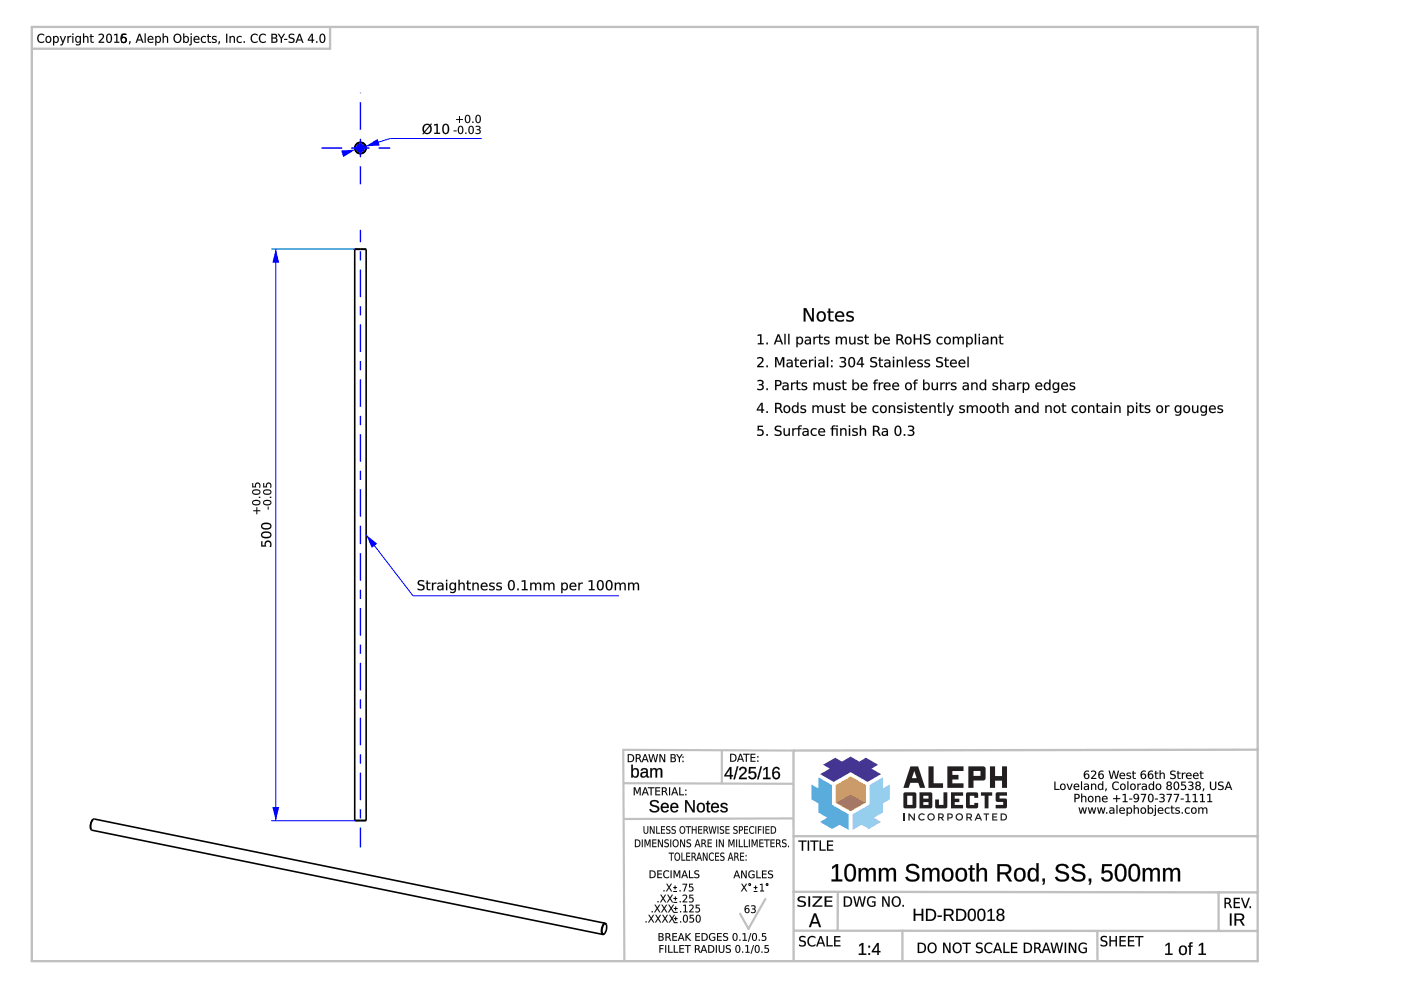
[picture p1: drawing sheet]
<svg xmlns="http://www.w3.org/2000/svg" width="297mm" height="210mm" viewBox="0 0 297 210" stroke-linecap="round" stroke-linejoin="round" font-family="sans-serif">
<g fill="none" stroke="#000" stroke-width=".34">
<path d="M75.2 52.9h2.4M75.2 52.9v121M77.6 52.9v121M19.3 175.8h.1M19.3 175.8v.1M19.3 175.9l.2 .1 108.3 22.1M19.7 173.8a2.15 2.15 0 0 0-.4 2M19.7 173.8h.1M19.7 173.7a2.28 2.28 0 0 0-.4 2.2M19.7 173.7l.3-.1 108.3 22.2M19.7 173.7v.1M75.2 173.9h2.4"/>
<path d="M128.1 198l-.3 .1M128.1 198h.1M128.3 195.8a1.73 1.73 0 0 0-.5 2.3M128.3 195.8l.2 .1M128.5 195.9v.1M128.5 196l-.2-.2a1.66 1.66 0 0 0-.4 2.3l.2-.1M128.5 196a2.15 2.15 0 0 1-.4 2"/>
<circle cx="76.4" cy="31.4" r="1.14"/>
<circle cx="76.4" cy="31.4" r="1.21"/>
</g>
<path d="M57.5 52.8h17.8M58.5 52.8v121.2M57.5 174h17.8" fill="none" stroke="#00f" stroke-width=".21"/>
<g fill="#00f">
<path d="M58.5 52.8l.7 2.9h-1.5z"/>
<path d="M57.7 171.1h1.5l-.7 2.9z"/>
</g>
<g fill="#000">
<path d="M55.4 114.7h.2v.9h.5a.77 .77 0 0 1 .8-1 .77 .77 0 0 1 .6 1.1v.3h-.4a.55 .55 0 0 0 .1-.8 .55 .55 0 0 0-.8 0l.1 .7h-1.1zM55.4 114.8v1.1h1a.58 .58 0 0 1 0-.8 .58 .58 0 0 1 .8-.1 .58 .58 0 0 1 0 .8v.2h.2a.81 .81 0 0 0 0-1.1 .81 .81 0 0 0-1.1-.1l-.2 .4 .1 .4h-.6v-.8zM55.6 113.2a.57 .57 0 0 0 .3 .6 .57 .57 0 0 0 .5 0h.3a.44 .44 0 0 0 .6-.4 .44 .44 0 0 0-.6-.4h-.7zM55.7 113.2a1.17 1.17 0 0 1 1.6 .2 1.09 1.09 0 0 1-1.7 0zM55.5 113a1.29 1.29 0 0 1 2.1 .4 1.25 1.25 0 0 1-2.2 .2zM55.5 113a.78 .78 0 0 0 .1 .9 .78 .78 0 0 0 .8 .2 .78 .78 0 0 0 1.1-.7 .78 .78 0 0 0-1.1-.7l-.6 .1zM55.6 111.4a.57 .57 0 0 0 .3 .5 .57 .57 0 0 0 .5 .1h.3a.44 .44 0 0 0 .6-.5 .44 .44 0 0 0-.6-.4l-.7 .1zM55.7 111.3a1.17 1.17 0 0 1 1.6 .2 1.09 1.09 0 0 1-1.7 0zM55.5 111.1a1.29 1.29 0 0 1 2.1 .4 1.25 1.25 0 0 1-2.2 .3zM55.5 111.2a.78 .78 0 0 0 .1 .9 .78 .78 0 0 0 .8 .2 .78 .78 0 0 0 1.1-.8 .78 .78 0 0 0-1.1-.7l-.6 .1z"/>
<path d="M55.4 114.8h.2v.8h.5a.78 .78 0 0 1 .9-1 .78 .78 0 0 1 .5 1.2v.2h-.3a.56 .56 0 0 0 0-.9 .56 .56 0 0 0-.8 .1v.7h-1zM55.7 113.2l-.1 .1a.87 .87 0 0 0 1.3 .5 .43 .43 0 0 0 .4-.5 .43 .43 0 0 0-.6-.3zM55.5 113a1.27 1.27 0 0 1 2 .4 1.23 1.23 0 0 1-2.1 .2zM55.7 111.3l-.1 .1a.87 .87 0 0 0 1.3 .5 .43 .43 0 0 0 .4-.5 .43 .43 0 0 0-.6-.3zM55.5 111.1a1.27 1.27 0 0 1 2 .4 1.23 1.23 0 0 1-2.1 .3z"/>
</g>
<circle cx="76.4" cy="31.4" r=".48" fill="#00f"/>
<path d="M75.5 31.4a.95 .95 0 0 1 1.9 0 .95 .95 0 0 1-1.9 0z" fill="#00f"/>
<path d="M82.7 29.4l-7.4 2.3" fill="none" stroke="#00f" stroke-width=".21"/>
<g fill="#00f">
<path d="M77.5 31l2.6-1.5 .4 1.3z"/>
<path d="M72.3 31.9l3-.2-2.5 1.6z"/>
</g>
<path d="M82.7 29.4h19.4M77.6 113.4l10 12.9" fill="none" stroke="#00f" stroke-width=".21"/>
<g fill="#000">
<path d="M76.4 31.4v1.9zM76.4 35.3v3.8z"/>
<path d="M76.4 31.4h2zM80.3 31.4h2.4z"/>
<path d="M76.4 29.4v2zM76.4 21.7v5.8z"/>
<path d="M74.5 31.4h1.9zM68.2 31.4h4.3z"/>
<path d="M91.1 26.8l-1 1.2a.74 .74 0 0 0 1 0 .74 .74 0 0 0 .1-1zM90.1 26.7l-.2 .6 .1 .6 1-1.2-.4-.2zM89.8 26.5l.8-.3 .6 .3 .2-.3 .2 .1-.3 .3a1.07 1.07 0 0 1 .1 1.4 1.07 1.07 0 0 1-1.5 .2l-.2 .3-.1-.1 .2-.3-.2-.8zM92 26.4l.8-.1v1.9h.5v.2h-1.2v-.2h.4v-1.7l-.5 .1zM94.3 26.5a1.22 1.22 0 0 0 .2 1.7 1.08 1.08 0 0 0 0-1.7zM94.1 26.4a.79 .79 0 0 1 .9 0 .79 .79 0 0 1 .2 .9 .79 .79 0 0 1-.7 1.1 .79 .79 0 0 1-.7-1.1v-.6z"/>
<path d="M91.1 26.8l-1 1.2a.76 .76 0 0 0 1-.1 .76 .76 0 0 0 .1-1zM91.1 26.8a.81 .81 0 0 1 .1 1.1 .81 .81 0 0 1-1.1 .1zM90.1 26.7l-.2 .6 .1 .6 1-1.2a.65 .65 0 0 0-.9 0zM90.1 26.7a.63 .63 0 0 1 .9 0l-1 1.2-.1-.6zM89.8 26.5l.8-.3 .6 .3 .2-.3 .2 .1-.3 .3a1.09 1.09 0 0 1 .1 1.4 1.09 1.09 0 0 1-1.5 .2l-.2 .3-.2-.1 .3-.3-.2-.8zM89.9 26.5a1.36 1.36 0 0 0-.1 1.6l-.2 .3 .1 .1 .2-.3a1.07 1.07 0 0 0 1.5-.2 1.07 1.07 0 0 0-.1-1.4l.3-.3-.2-.1-.2 .3a1.02 1.02 0 0 0-1.3 0zM92 26.4l.8-.1v1.9l.5-.1v.3h-1.2v-.3l.4 .1v-1.6l-.5 .1zM92 26.4v.2l.6-.1v1.7h-.5v.2h1.2v-.2h-.5v-1.9zM94.3 26.5a1.22 1.22 0 0 0 .2 1.7 1.07 1.07 0 0 0 0-1.7zM94.2 26.6a.55 .55 0 0 1 .7 .1 .55 .55 0 0 1 .1 .6 .55 .55 0 0 1-.1 .7 .55 .55 0 0 1-.7 .1 1.62 1.62 0 0 1 0-1.5zM94.1 26.4a.8 .8 0 0 1 .9 0 .8 .8 0 0 1 .2 .9 .81 .81 0 0 1-.7 1.2 .81 .81 0 0 1-.7-1.2v-.6zM94.1 26.4a1.26 1.26 0 0 0 .4 2 1.22 1.22 0 0 0 .2-2.1z"/>
<path d="M96.2 27.7h.6v.2h-.6zM97.5 26.9a.98 .98 0 0 0 .1 1.3 .86 .86 0 0 0 0-1.3zM97.3 26.8a.63 .63 0 0 1 .8 0 .63 .63 0 0 1 .1 .7 .64 .64 0 0 1-.6 .9 .64 .64 0 0 1-.5-.9zM98.6 28.1h.3v.3h-.3zM99.7 26.9a.98 .98 0 0 0 .2 1.3 .86 .86 0 0 0 0-1.3zM99.6 26.8a.63 .63 0 0 1 .7 0 .63 .63 0 0 1 .2 .7 .64 .64 0 0 1-.6 .9 .64 .64 0 0 1-.6-.9zM100.9 26.7h.1a.49 .49 0 0 1 .7 .1 .49 .49 0 0 1-.1 .7 .54 .54 0 0 1 .1 .9 .54 .54 0 0 1-.9-.3 .46 .46 0 0 0 .6 .1 .46 .46 0 0 0 .2-.5l-.5-.1v-.2h.2a.28 .28 0 0 0 .4-.3 .28 .28 0 0 0-.4-.2h-.4z"/>
<path d="M96.2 27.7h.6v.2h-.6zM96.2 27.7v.2h.6v-.2zM97.5 26.9a.97 .97 0 0 0 .1 1.3 .86 .86 0 0 0 0-1.3zM97.5 26.9a.71 .71 0 0 1 .6 .4 .71 .71 0 0 1-.2 .8 .36 .36 0 0 1-.4 .1 .36 .36 0 0 1-.2-.4zM97.3 26.8a.64 .64 0 0 1 .8 0 .64 .64 0 0 1 .1 .7 .65 .65 0 0 1-.6 .9 .65 .65 0 0 1-.5-.9zM97.3 26.8a1.01 1.01 0 0 0 .3 1.6 .94 .94 0 0 0 .6-.9 .94 .94 0 0 0-.6-.8zM98.6 28.1h.3v.3h-.3zM98.6 28.1v.3h.3v-.3zM99.7 26.9a.97 .97 0 0 0 .2 1.3 .86 .86 0 0 0 0-1.3zM99.7 26.9a.71 .71 0 0 1 .6 .4 .71 .71 0 0 1-.1 .8 .36 .36 0 0 1-.5 .1 .36 .36 0 0 1-.2-.4zM99.6 26.8a.64 .64 0 0 1 .7 0 .64 .64 0 0 1 .2 .7 .65 .65 0 0 1-.6 .9 .65 .65 0 0 1-.6-.9zM99.6 26.8a1.01 1.01 0 0 0 .3 1.6 .94 .94 0 0 0 .6-.9 .94 .94 0 0 0-.6-.8zM100.9 26.7a.56 .56 0 0 1 .7 0 .56 .56 0 0 1 .1 .7l-.1 .1a.46 .46 0 0 1 .4 .4 .46 .46 0 0 1-.4 .5h-.1a.41 .41 0 0 1-.7-.3 .45 .45 0 0 0 .6 .1 .45 .45 0 0 0 .2-.5l-.5-.1v-.2h.2a.27 .27 0 0 0 .3-.3 .27 .27 0 0 0-.3-.2l-.4 .1zM100.9 26.7v.2a.42 .42 0 0 1 .5-.1 .42 .42 0 0 1 .2 .5l-.5 .1v.2a.39 .39 0 0 1 .6 .3 .39 .39 0 0 1-.6 .3l-.3-.1 .1 .3a.55 .55 0 0 0 .8-.1 .55 .55 0 0 0-.1-.8h-.1a.42 .42 0 0 0 .4-.5 .42 .42 0 0 0-.6-.3z"/>
<path d="M96.7 25.2h.6v-.6h.2v.6h.6v.2h-.6v.7h-.2v-.7h-.6zM99 24.6a.98 .98 0 0 0 .1 1.3 .86 .86 0 0 0 0-1.4zM98.8 24.4a.63 .63 0 0 1 .8 .1 .63 .63 0 0 1 .1 .7 .64 .64 0 0 1-.6 .9 .64 .64 0 0 1-.5-.9zM100.1 25.8h.3v.3h-.3zM101.2 24.6a.98 .98 0 0 0 .2 1.3 .86 .86 0 0 0 0-1.4zM101.1 24.4a.63 .63 0 0 1 .7 .1 .63 .63 0 0 1 .2 .7 .64 .64 0 0 1-.6 .9 .64 .64 0 0 1-.6-.9z"/>
<path d="M96.7 25.2h.6v-.6h.2v.6h.7v.2h-.7v.7h-.2v-.7h-.6zM96.7 25.2v.2h.6v.7h.2v-.7h.6v-.2l-.6 .1v-.7h-.2v.7zM99 24.6a.97 .97 0 0 0 .1 1.3 .86 .86 0 0 0 0-1.4zM99 24.6a.71 .71 0 0 1 .6 .4 .71 .71 0 0 1-.2 .8 .36 .36 0 0 1-.4 .1 .36 .36 0 0 1-.2-.5zM98.8 24.4a.64 .64 0 0 1 .8 .1 .64 .64 0 0 1 .1 .7 .65 .65 0 0 1-.6 .9 .65 .65 0 0 1-.6-.9zM98.8 24.5a1.01 1.01 0 0 0 .3 1.6 .94 .94 0 0 0 .6-.9 .94 .94 0 0 0-.6-.8zM100.1 25.8h.3v.3h-.3zM100.1 25.8v.3h.3v-.3zM101.2 24.6a.97 .97 0 0 0 .2 1.3 .86 .86 0 0 0 0-1.4zM101.2 24.6a.71 .71 0 0 1 .6 .4 .71 .71 0 0 1-.1 .8 .36 .36 0 0 1-.5 .1 .36 .36 0 0 1-.2-.5zM101 24.4a.64 .64 0 0 1 .8 .1 .64 .64 0 0 1 .2 .7 .65 .65 0 0 1-.6 .9 .65 .65 0 0 1-.6-.9zM101.1 24.5a1.01 1.01 0 0 0 .3 1.6 .94 .94 0 0 0 .5-.9 .94 .94 0 0 0-.5-.8z"/>
<path d="M53.7 108.2h.6v-.6h.2v.6h.7v.2h-.7v.6h-.2v-.6h-.6zM53.7 106.4a.7 .7 0 0 0 .4 .6 .7 .7 0 0 0 .8-.2 .35 .35 0 0 0 .1-.4 .35 .35 0 0 0-.5-.2zM53.5 106.2a1.02 1.02 0 0 1 1.7 .4 .95 .95 0 0 1-.9 .6 .95 .95 0 0 1-.9-.6zM54.9 105.3h.3v.3h-.3zM53.7 104.2a.7 .7 0 0 0 .4 .6 .7 .7 0 0 0 .8-.2 .35 .35 0 0 0 .1-.4 .35 .35 0 0 0-.5-.2zM53.5 104a1.02 1.02 0 0 1 1.7 .3 .95 .95 0 0 1-.9 .6 .95 .95 0 0 1-.9-.6zM53.5 102.4h.2v.7h.4a.62 .62 0 0 1 .7-.8 .62 .62 0 0 1 .4 1l-.3 .1a.45 .45 0 0 0 0-.7 .45 .45 0 0 0-.6 .1v.5h-.8z"/>
<path d="M53.7 108.2h.6v-.7h.3l-.1 .7h.7v.2h-.7l.1 .6h-.3v-.6h-.6zM53.7 108.2v.2h.7l-.1 .6h.2v-.6h.7v-.2h-.7v-.6h-.2l.1 .6zM53.7 106.4a.69 .69 0 0 0 .4 .6 .69 .69 0 0 0 .7-.2l.2-.1a.69 .69 0 0 0-.5-.5 .69 .69 0 0 0-.7 .1zM53.7 106.4a.98 .98 0 0 1 1.3 .2 .87 .87 0 0 1-1.4 0zM53.5 106.2a1.03 1.03 0 0 1 1.7 .4 .96 .96 0 0 1-.9 .6 .96 .96 0 0 1-.9-.6zM53.6 106.3a.62 .62 0 0 0 0 .7 .62 .62 0 0 0 .7 .1 .62 .62 0 0 0 .9-.5 .62 .62 0 0 0-.9-.6zM54.9 105.3h.3v.3h-.3zM54.9 105.3v.3h.3v-.3zM53.7 104.2a.69 .69 0 0 0 .4 .5 .69 .69 0 0 0 .7-.1l.2-.1a.69 .69 0 0 0-.5-.6 .69 .69 0 0 0-.7 .2zM53.7 104.2a.98 .98 0 0 1 1.3 .1 .87 .87 0 0 1-1.4 0zM53.5 104a1.03 1.03 0 0 1 1.7 .3 .96 .96 0 0 1-.9 .6 .96 .96 0 0 1-.9-.6zM53.6 104a.62 .62 0 0 0 0 .7 .62 .62 0 0 0 .7 .2 .62 .62 0 0 0 .9-.6 .62 .62 0 0 0-.9-.5zM53.5 102.4h.2v.7h.4a.63 .63 0 0 1 .7-.8 .63 .63 0 0 1 .4 1l-.3 .1a.44 .44 0 0 0 0-.7 .44 .44 0 0 0-.6 .1v.5h-.8zM53.5 102.4v.9h.8a.46 .46 0 0 1 0-.6 .46 .46 0 0 1 .6-.1 .46 .46 0 0 1 .1 .7l-.1 .1h.2l.1-.1a.61 .61 0 0 0-.4-1 .61 .61 0 0 0-.7 .8h-.4v-.7z"/>
<path d="M56.8 107.4h.2v.6h-.2zM56.8 107.4v.6h.2v-.6zM56 106.4a.69 .69 0 0 0 .5 .6 .69 .69 0 0 0 .7-.2l.1-.1a.69 .69 0 0 0-.5-.5 .69 .69 0 0 0-.7 .1zM56 106.4a.98 .98 0 0 1 1.4 .2 .87 .87 0 0 1-1.5 0zM55.9 106.2a1.03 1.03 0 0 1 1.6 .4 .96 .96 0 0 1-.8 .6 .96 .96 0 0 1-.9-.6zM55.9 106.3a.62 .62 0 0 0 .1 .7 .62 .62 0 0 0 .7 .1 .62 .62 0 0 0 .8-.5 .62 .62 0 0 0-.8-.6zM57.2 105.3h.3v.3h-.3zM57.2 105.3v.3h.3v-.3zM56 104.2a.69 .69 0 0 0 .5 .5 .69 .69 0 0 0 .7-.1l.1-.1a.69 .69 0 0 0-.5-.6 .69 .69 0 0 0-.7 .2zM56 104.2a.98 .98 0 0 1 1.4 .1 .87 .87 0 0 1-1.5 0zM55.9 104a1.03 1.03 0 0 1 1.6 .3 .96 .96 0 0 1-.8 .6 .96 .96 0 0 1-.9-.6zM55.9 104a.62 .62 0 0 0 .1 .7 .62 .62 0 0 0 .7 .2 .62 .62 0 0 0 .8-.6 .62 .62 0 0 0-.8-.5zM55.8 102.4h.2v.7h.4a.63 .63 0 0 1 .7-.8 .63 .63 0 0 1 .4 1l-.3 .1a.44 .44 0 0 0 .1-.7 .44 .44 0 0 0-.7 .1l.1 .5h-.9zM55.8 102.4v.9h.9a.46 .46 0 0 1-.1-.6 .46 .46 0 0 1 .7-.1 .46 .46 0 0 1 0 .7l-.1 .1h.3v-.1a.61 .61 0 0 0-.4-1 .61 .61 0 0 0-.7 .8h-.4v-.7z"/>
<path d="M56.8 107.4h.2v.6h-.2zM56 106.4a.7 .7 0 0 0 .5 .6 .7 .7 0 0 0 .7-.2 .35 .35 0 0 0 .1-.4 .35 .35 0 0 0-.4-.2zM55.9 106.2a1.02 1.02 0 0 1 1.6 .4 .95 .95 0 0 1-.8 .6 .95 .95 0 0 1-.9-.6zM57.2 105.3h.3v.3h-.3zM56 104.2a.7 .7 0 0 0 .5 .6 .7 .7 0 0 0 .7-.2 .35 .35 0 0 0 .1-.4 .35 .35 0 0 0-.4-.2zM55.9 104a1.02 1.02 0 0 1 1.6 .3 .95 .95 0 0 1-.8 .6 .95 .95 0 0 1-.9-.6zM55.8 102.4h.2v.7h.4a.62 .62 0 0 1 .7-.8 .62 .62 0 0 1 .4 1l-.3 .1a.45 .45 0 0 0 .1-.7 .45 .45 0 0 0-.7 .1l.1 .5h-.9z"/>
<path d="M76.4 111.5v1.9zM76.4 103.7v5.8zM76.4 99.8v2zM76.4 92.1v5.8zM76.4 88.2v1.9zM76.4 80.4v5.9zM76.4 76.6v1.9zM76.4 68.8v5.8zM76.4 64.9v2zM76.4 57.2v5.8zM76.4 53.3v1.9zM76.4 48.8v2.5z"/>
<path d="M76.4 113.4v1.9zM76.4 117.3v5.8zM76.4 125v2zM76.4 128.9v5.8zM76.4 136.7v1.9zM76.4 140.6v5.8zM76.4 148.3v2zM76.4 152.2v5.8zM76.4 160v1.9zM76.4 163.8v5.8zM76.4 171.6v1.9zM76.4 175.5v4.2z"/>
</g>
<g fill="none" stroke="#00f" stroke-width=".29">
<path d="M76.4 19.7h.1M68.2 31.4h4.3M74.5 31.4h3.9M76.4 21.7v5.8M76.4 29.4v3.9M76.4 35.3v3.8M80.3 31.4h2.4M76.4 48.8v2.5M76.4 53.3v1.9M76.4 57.2v5.8M76.4 64.9v2M76.4 68.8v5.8"/>
<path d="M76.4 76.6v1.9M76.4 80.4v5.9M76.4 88.2v1.9M76.4 92.1v5.8M76.4 99.8v2M76.4 103.7v5.8M76.4 111.5v3.8M76.4 117.3v5.8M76.4 125v2M76.4 128.9v5.8M76.4 136.7v1.9M76.4 140.6v5.8"/>
<path d="M76.4 148.3v2M76.4 152.2v5.8M76.4 160v1.9M76.4 163.8v5.8M76.4 171.6v1.9M76.4 175.5v4.2"/>
</g>
<path d="M77.6 113.4l2.4 1.9-1.2 .9z" fill="#00f"/>
<path d="M87.6 126.3h43.6" fill="none" stroke="#00f" stroke-width=".21"/>
<g fill="#000">
<path d="M157.2 187.4h.2l.4 .6 .4-.6h.2l-.5 .8 .5 .8h-.2l-.4-.7-.5 .7h-.2l.5-.9zM161.1 187.5l.6-.1v1.4h.3v.2h-.8v-.2h.3v-1.2l-.4 .1z"/>
<path d="M8.1 7.4l.4-.2 .4-.1 .5 .2v.3a.72 .72 0 0 0-1 0 .72 .72 0 0 0 0 1 .72 .72 0 0 0 1 .1v.2a.98 .98 0 0 1-1.4-.1 .98 .98 0 0 1 .1-1.4zM10 8a.49 .49 0 0 0-.1 .7 .49 .49 0 0 0 .6 .1 .49 .49 0 0 0 .2-.7 .49 .49 0 0 0-.7-.1zM9.6 8.3a.71 .71 0 0 1 1.4 0 .71 .71 0 0 1-1.4 0zM11.2 7.6h.3v.3a.61 .61 0 0 1 .8-.2 .61 .61 0 0 1 .2 .9 .53 .53 0 0 1-.4 .5 .53 .53 0 0 1-.6-.2v.7h-.3zM11.6 8l-.1 .4a.41 .41 0 0 0 .4 .5 .41 .41 0 0 0 .3-.5l-.2-.6zM12.7 7.6h.2l.4 1.2 .5-1.2h.2l-.9 2h-.3v-.2h.3l.1-.3zM14.3 7.6h.2v.3l.6-.3v.3a.4 .4 0 0 0-.4 0 .4 .4 0 0 0-.2 .4v.8h-.2zM15.3 7.6h.3v1.5h-.3zM15.3 7.1h.3v.3h-.3zM16.3 8a.49 .49 0 0 0-.1 .6 .49 .49 0 0 0 .6 .1 .49 .49 0 0 0 .1-.6 .49 .49 0 0 0-.6-.1zM16.1 7.8l.4-.2 .4 .3v-.3h.3v1.3a.69 .69 0 0 1-.4 .6 .69 .69 0 0 1-.7 0v-.2a.52 .52 0 0 0 .6 .1 .52 .52 0 0 0 .2-.6 .6 .6 0 0 1-.8 .2 .6 .6 0 0 1-.1-.9zM17.6 7.1h.2v.8a.5 .5 0 0 1 .6-.3 .5 .5 0 0 1 .3 .6v.9h-.2v-.9a.36 .36 0 0 0-.4-.4 .36 .36 0 0 0-.3 .5v.8h-.2zM19.2 7.2h.2v.4h.5v.2h-.5v1l.5 .1v.2h-.5l-.2-.3v-1h-.2v-.2h.2zM20.9 7.3a.68 .68 0 0 1 1.1 .1 .68 .68 0 0 1-.3 1l-.5 .5h.9v.2h-1.2v-.2l.5-.6a.51 .51 0 0 0 .4-.8 .51 .51 0 0 0-.9 0zM23 7.4a1.14 1.14 0 0 0 .1 1.5 .99 .99 0 0 0 0-1.6zM22.8 7.3a.69 .69 0 0 1 .8 0 .69 .69 0 0 1 .2 .8 .67 .67 0 0 1-.3 .9 .67 .67 0 0 1-.8-.1l-.2-1.1zM24.2 7.3l.7-.1v1.7h.4v.2h-1.1v-.2h.4v-1.5l-.4 .1zM25.8 7.2h1v.2h-.8v.5a.68 .68 0 0 1 .9 .7 .68 .68 0 0 1-1.1 .5l-.1-.3a.48 .48 0 0 0 .9-.1 .48 .48 0 0 0-.5-.7l-.3 .1zM27.4 8.8h.3v.2l-.2 .4h-.2zM29.6 7.4l-.3 1h.6zM29.4 7.2h.3l.7 1.9h-.2l-.2-.5h-.8l-.2 .5h-.2zM30.7 7.1h.2v2h-.2zM31.5 7.8a.64 .64 0 0 1 .7-.1 .64 .64 0 0 1 .3 .7h-1a.6 .6 0 0 0 1 .4v.2a.79 .79 0 0 1-1.1-.1 .79 .79 0 0 1 .1-1.1zM31.6 7.9l-.1 .3h.8l-.2-.4zM32.9 7.6h.2v.3a.61 .61 0 0 1 .9-.2 .61 .61 0 0 1 .1 .9 .53 .53 0 0 1-.4 .5 .53 .53 0 0 1-.6-.2v.7h-.2zM33.2 8l-.1 .4a.41 .41 0 0 0 .4 .5 .41 .41 0 0 0 .4-.5l-.2-.6zM34.5 7.1h.2v.8a.5 .5 0 0 1 .6-.3 .5 .5 0 0 1 .3 .6v.9h-.2v-.9a.36 .36 0 0 0-.4-.4 .36 .36 0 0 0-.3 .5v.8h-.2zM37.2 7.6a.75 .75 0 0 0-.1 .9 .75 .75 0 0 0 .8 .3 .76 .76 0 0 0 .3-.9 .76 .76 0 0 0-.9-.5zM36.7 8.1a.95 .95 0 0 1 1.9 0 .95 .95 0 0 1-1.9 0zM39.2 8l-.1 .4a.41 .41 0 0 0 .3 .5 .41 .41 0 0 0 .4-.5l-.2-.6zM38.8 7.1h.3v.8a.61 .61 0 0 1 .8-.2 .61 .61 0 0 1 .1 .9 .53 .53 0 0 1-.3 .5 .53 .53 0 0 1-.6-.2v.2h-.3zM40.4 7.6h.2v1.7l-.2 .3h-.3v-.2l.3-.1zM40.4 7.1h.2v.3h-.2zM41.2 7.8a.64 .64 0 0 1 .8-.1 .64 .64 0 0 1 .3 .7h-1a.6 .6 0 0 0 .9 .4v.2a.79 .79 0 0 1-1-.1 .79 .79 0 0 1 0-1.1zM41.4 7.9l-.1 .3h.8l-.3-.4zM42.8 7.8l.6-.2 .3 .1v.2a.54 .54 0 0 0-.9 .5 .54 .54 0 0 0 .9 .4v.2a.76 .76 0 0 1-1-.2 .76 .76 0 0 1 .1-1zM44 7.2h.3v.4h.4v.2h-.4v1l.4 .1v.2h-.4l-.2-.3-.1-1h-.1v-.2h.1zM45.1 7.7h.7l.1 .2a.37 .37 0 0 0-.4-.1 .37 .37 0 0 0-.3 .4 .58 .58 0 0 1 .6 .2 .58 .58 0 0 1 0 .6l-.7 .1-.2-.3a.4 .4 0 0 0 .5 .2 .4 .4 0 0 0 .3-.4 .57 .57 0 0 1-.6-.3 .57 .57 0 0 1 0-.6zM46.4 8.8h.2v.2l-.2 .4h-.1zM47.9 7.2h.3v1.9h-.3zM48.7 7.6h.2v.3a.5 .5 0 0 1 .6-.3 .5 .5 0 0 1 .3 .6v.9h-.2v-.9a.36 .36 0 0 0-.4-.4 .36 .36 0 0 0-.3 .5v.8h-.2zM50.3 7.8l.6-.2 .3 .1v.2a.54 .54 0 0 0-.8 .5 .54 .54 0 0 0 .8 .4v.2a.76 .76 0 0 1-1-.2 .76 .76 0 0 1 .1-1zM51.7 8.8h.2v.3h-.2zM53.4 7.4l.4-.2 .4-.1 .4 .2v.3a.72 .72 0 0 0-1 0 .72 .72 0 0 0 0 1 .72 .72 0 0 0 1 .1v.2a.98 .98 0 0 1-1.3-.1 .98 .98 0 0 1 .1-1.4zM55.1 7.4l.4-.2 .4-.1 .5 .2v.3a.72 .72 0 0 0-1 0 .72 .72 0 0 0 0 1 .72 .72 0 0 0 1 .1v.2a.98 .98 0 0 1-1.4-.1 .98 .98 0 0 1 .1-1.4zM57.8 8.2v.7h.4a.35 .35 0 0 0 .4-.4 .35 .35 0 0 0-.4-.3zM57.8 7.4v.6h.4a.29 .29 0 0 0 .3-.3 .29 .29 0 0 0-.3-.3zM57.5 7.2h.7a.46 .46 0 0 1 .5 .3 .46 .46 0 0 1-.2 .6 .53 .53 0 0 1 .3 .6 .53 .53 0 0 1-.6 .4h-.7zM58.9 7.2h.3l.5 .8 .5-.8h.2l-.6 1v.9h-.3v-.9zM60.2 8.3h.7v.2h-.7zM61.4 7.3l.7-.1h.3v.3a.47 .47 0 0 0-.6-.2 .47 .47 0 0 0-.3 .6 .78 .78 0 0 1 .9 1 1.07 1.07 0 0 1-1.2 .1v-.3a.51 .51 0 0 0 .6 .3 .51 .51 0 0 0 .3-.6 .9 .9 0 0 1-.9-.9zM63.5 7.4l-.3 1h.6zM63.4 7.2h.2l.7 1.9h-.2l-.2-.5h-.8l-.2 .5h-.2zM66.1 7.4l-.6 1h.6zM66 7.2h.3v1.2h.3v.2h-.3v.5h-.2v-.5h-.8v-.2zM67 8.8h.3v.3h-.3zM68.2 7.4a1.14 1.14 0 0 0 .1 1.5 .99 .99 0 0 0 0-1.6zM68 7.3a.69 .69 0 0 1 .8 0 .69 .69 0 0 1 .2 .8 .67 .67 0 0 1-.3 .9 .67 .67 0 0 1-.8-.1l-.2-1.1z"/>
<path d="M8.1 7.4a.97 .97 0 0 1 1.3-.1v.3a.71 .71 0 0 0-1 0 .71 .71 0 0 0 0 1 .71 .71 0 0 0 1 0v.1a.54 .54 0 0 1-.9 .4 1.08 1.08 0 0 1-.4-1.7zM8.1 7.4a.97 .97 0 0 0-.1 1.3 .97 .97 0 0 0 1.3 .2l.1-.2a.73 .73 0 0 1-1.1-.1 .73 .73 0 0 1 0-1 .73 .73 0 0 1 1.1 0v-.3l-.5-.1zM10 8a.48 .48 0 0 0-.1 .6 .48 .48 0 0 0 .6 .2 .48 .48 0 0 0 .2-.7 .48 .48 0 0 0-.7-.1zM10 8a.47 .47 0 0 1 .7 .4 .47 .47 0 0 1-.7 .4l-.1-.4zM9.5 8.3a.75 .75 0 0 1 1.5 0 .75 .75 0 0 1-1.5 0zM9.6 8.3a.7 .7 0 0 0 1.4 0 .7 .7 0 0 0-1.4 0zM11.2 7.6h.3v.3a.53 .53 0 0 1 .6-.3 .53 .53 0 0 1 .4 .6 .62 .62 0 0 1-.2 .8 .62 .62 0 0 1-.8-.1v.7h-.3zM11.2 7.6v2h.3v-.8a.59 .59 0 0 0 .8 .2 .59 .59 0 0 0 .1-.8 .52 .52 0 0 0-.3-.6 .52 .52 0 0 0-.6 .3v-.3zM11.6 8l-.1 .6 .2 .3a.51 .51 0 0 0 .5-.5 .51 .51 0 0 0-.5-.5zM11.6 8l.1-.2a.53 .53 0 0 1 .6 .6 .53 .53 0 0 1-.6 .5l-.2-.3zM12.7 7.6h.2l.4 1.2 .5-1.2h.2l-.6 1.6a.46 .46 0 0 1-.6 .4v-.2h.3l.1-.3zM12.7 7.6l.5 1.5-.1 .3h-.3v.2h.3l.9-2h-.2l-.5 1.2-.4-1.2zM14.3 7.6h.2v.3l.2-.2 .4-.1v.3a.39 .39 0 0 0-.4 0 .39 .39 0 0 0-.2 .4v.8h-.2zM14.3 7.6v1.5h.2v-.8a.4 .4 0 0 1 .2-.4 .4 .4 0 0 1 .4 0v-.3l-.4 .1-.2 .2v-.3zM15.3 7.6h.3v1.5h-.3zM15.3 7.6v1.5h.3v-1.5zM15.3 7.1h.3v.3h-.3zM15.3 7.1v.3h.3v-.3zM16.3 8a.47 .47 0 0 0-.1 .6 .47 .47 0 0 0 .6 .1 .47 .47 0 0 0 .1-.6 .47 .47 0 0 0-.6-.1zM16.3 7.9a.46 .46 0 0 1 .6 .4 .46 .46 0 0 1-.6 .4zM16.1 7.8a.5 .5 0 0 1 .8 .1v-.3h.3v1.3a.73 .73 0 0 1-1.1 .6v-.2a.51 .51 0 0 0 .6 .1 .51 .51 0 0 0 .2-.6 .53 .53 0 0 1-.6 .3 .53 .53 0 0 1-.4-.5zM16.1 7.8a.67 .67 0 0 0-.1 .9 .67 .67 0 0 0 .8 .2l.1-.1a.52 .52 0 0 1-.2 .6 .52 .52 0 0 1-.6-.1v.2a.68 .68 0 0 0 .7 0 .68 .68 0 0 0 .3-.6l.1-1.3h-.3v.3a.49 .49 0 0 0-.8-.1zM17.6 7.1h.2v.8a.5 .5 0 0 1 .6-.3 .5 .5 0 0 1 .4 .6v.9h-.3v-.9a.34 .34 0 0 0-.4-.4 .34 .34 0 0 0-.3 .5v.8h-.2zM17.6 7.1v2h.2v-.8a.37 .37 0 0 1 .3-.5 .37 .37 0 0 1 .4 .4v.9h.2v-.9a.49 .49 0 0 0-.3-.5 .49 .49 0 0 0-.6 .2v-.8zM19.2 7.2h.2v.4h.5v.2h-.5v.9l.5 .2v.2h-.5l-.2-.3v-1h-.2v-.2h.2zM19.2 7.2v.5l-.2-.1v.2h.2v1l.2 .2 .5 .1v-.2l-.5-.1v-.2v-.8h.5v-.2l-.5 .1v-.5zM20.9 7.3a.69 .69 0 0 1 1.1 .1 .69 .69 0 0 1-.3 1l-.5 .5 .9-.1v.3h-1.2a.52 .52 0 0 1 .4-.7l.1-.1a.5 .5 0 0 0 .3-.8 .5 .5 0 0 0-.8 0zM20.9 7.3v.2a.47 .47 0 0 1 .8-.1 .47 .47 0 0 1-.1 .7l-.7 .8v.2h1.2v-.2h-.9l.7-.8a.63 .63 0 0 0-.1-.9 .63 .63 0 0 0-.9 .1zM23 7.4a1.13 1.13 0 0 0 .1 1.5 .99 .99 0 0 0 0-1.5zM23 7.4a.53 .53 0 0 1 .5 .7v.3a.41 .41 0 0 1-.4 .5 .41 .41 0 0 1-.4-.5l.1-.7zM22.8 7.2a.7 .7 0 0 1 .8 .1 .7 .7 0 0 1 .2 .8 .68 .68 0 0 1-.3 .9 .68 .68 0 0 1-.9-.1l-.1-1.1zM22.8 7.3a1.16 1.16 0 0 0 .3 1.8 1.08 1.08 0 0 0 .6-1 1.08 1.08 0 0 0-.6-.9zM24.2 7.3l.7-.1v1.7l.4-.1v.3h-1.1v-.3l.4 .1v-1.5l-.4 .1zM24.2 7.3v.2l.5-.1v1.5h-.5v.2h1.1v-.2h-.4v-1.7zM25.8 7.2h1v.2h-.8v.5a.69 .69 0 0 1 .9 .7 .69 .69 0 0 1-1.1 .5l-.1-.1v-.2a.46 .46 0 0 0 .8 0 .46 .46 0 0 0-.3-.8l-.4 .2zM25.8 7.2v.9a.5 .5 0 0 1 .7 0 .5 .5 0 0 1 0 .7 .5 .5 0 0 1-.7 0h-.1v.2a.68 .68 0 0 0 1.1-.2 .68 .68 0 0 0-.6-1l-.2 .1v-.5h.8v-.2zM27.4 8.7h.3v.3l-.2 .4h-.2zM27.4 8.8l-.1 .6h.2l.2-.4v-.2zM29.6 7.4l-.3 1h.6zM29.6 7.4l.3 1h-.7zM29.4 7.2h.3l.7 1.9h-.2l-.2-.5h-.8l-.2 .5h-.3zM29.4 7.2l-.6 1.9h.2l.2-.5h.8l.2 .5h.2l-.7-1.9zM30.7 7.1h.2v2h-.2zM30.7 7.1v2h.2v-2zM31.4 7.8a.64 .64 0 0 1 .8-.1 .64 .64 0 0 1 .3 .7h-1a.59 .59 0 0 0 1 .4 .51 .51 0 0 1-.4 .4 .51 .51 0 0 1-.5-.2l-.3-.4zM31.5 7.8a.78 .78 0 0 0-.1 1.1 .78 .78 0 0 0 1.1 .1v-.2a.6 .6 0 0 1-1-.4h1a.62 .62 0 0 0-.3-.7 .62 .62 0 0 0-.7 .1zM31.7 7.9l-.2 .3h.8l-.2-.3zM31.6 7.9a.39 .39 0 0 1 .5-.1 .39 .39 0 0 1 .2 .4l-.8 .1zM32.9 7.6h.2v.3a.53 .53 0 0 1 .6-.3 .53 .53 0 0 1 .4 .6 .62 .62 0 0 1-.1 .8 .62 .62 0 0 1-.9-.1v.7h-.2zM32.9 7.6v2h.2v-.8a.59 .59 0 0 0 .9 .2 .59 .59 0 0 0 .1-.8 .52 .52 0 0 0-.4-.6 .52 .52 0 0 0-.6 .3v-.3zM33.2 8v.6l.2 .3a.51 .51 0 0 0 .5-.5 .51 .51 0 0 0-.5-.5zM33.2 8l.2-.2a.53 .53 0 0 1 .5 .6 .53 .53 0 0 1-.5 .5l-.2-.3zM34.5 7.1h.2v.8a.5 .5 0 0 1 .6-.3 .5 .5 0 0 1 .3 .6v.9h-.2v-.9a.34 .34 0 0 0-.4-.4 .34 .34 0 0 0-.3 .5v.8h-.2zM34.5 7.1v2h.2v-.8a.37 .37 0 0 1 .3-.5 .37 .37 0 0 1 .4 .4v.9h.2v-.9a.49 .49 0 0 0-.3-.5 .49 .49 0 0 0-.6 .2v-.8zM37.2 7.6a.74 .74 0 0 0-.1 .9 .74 .74 0 0 0 .8 .3 .75 .75 0 0 0 .3-.9 .75 .75 0 0 0-.9-.4zM37.2 7.5a.65 .65 0 0 1 .8 0 .65 .65 0 0 1 .2 .9 .6 .6 0 0 1-.7 .5 .6 .6 0 0 1-.5-.8zM36.7 8.1a.95 .95 0 0 1 1.9 0 .95 .95 0 0 1-1.9 0zM36.7 8.1a.92 .92 0 0 0 1.8 0 .92 .92 0 0 0-1.8 0zM39.2 8l-.1 .6 .2 .3a.51 .51 0 0 0 .5-.5 .51 .51 0 0 0-.5-.5zM39.2 8l.1-.2a.53 .53 0 0 1 .5 .6 .53 .53 0 0 1-.5 .5l-.2-.3zM38.8 7.1h.3v.8a.53 .53 0 0 1 .6-.3 .53 .53 0 0 1 .4 .6 .62 .62 0 0 1-.2 .8 .62 .62 0 0 1-.8-.1v.2h-.3zM38.8 7.1v2h.3v-.3a.59 .59 0 0 0 .8 .2 .59 .59 0 0 0 .1-.8 .52 .52 0 0 0-.4-.6 .52 .52 0 0 0-.5 .3v-.8zM40.4 7.6h.3v1.5a.42 .42 0 0 1-.6 .5v-.2l.3-.1zM40.4 7.6v1.7l-.3 .1v.2l.5-.3v-1.7zM40.4 7.1h.3v.3h-.3zM40.4 7.1v.3h.2v-.3zM41.2 7.8a.64 .64 0 0 1 .8-.1 .64 .64 0 0 1 .3 .7h-1a.59 .59 0 0 0 1 .4 .51 .51 0 0 1-.4 .4 .51 .51 0 0 1-.5-.2l-.4-.4zM41.2 7.8a.78 .78 0 0 0 0 1.1 .78 .78 0 0 0 1 .1v-.2a.6 .6 0 0 1-1-.4h1.1a.62 .62 0 0 0-.3-.7 .62 .62 0 0 0-.8 .1zM41.4 7.9l-.1 .3h.8l-.3-.3zM41.4 7.9a.39 .39 0 0 1 .5-.1 .39 .39 0 0 1 .2 .4l-.8 .1zM42.8 7.8l.3-.2a.37 .37 0 0 1 .4 0 .37 .37 0 0 1 .2 .3 .53 .53 0 0 0-.7 .1 .53 .53 0 0 0 0 .7 .53 .53 0 0 0 .7 .1 .52 .52 0 0 1-.6 .4 .52 .52 0 0 1-.5-.4v-.7zM42.8 7.8a.75 .75 0 0 0-.1 1 .75 .75 0 0 0 1 .2v-.2a.54 .54 0 0 1-.9-.4 .54 .54 0 0 1 .9-.5v-.2l-.3-.1zM44 7.2h.3v.4h.4v.2h-.4v.9l.4 .2v.2h-.4l-.2-.3-.1-1h-.1v-.2h.1zM44 7.2l.1 .5-.2-.1v.2h.2v1l.2 .2 .4 .1v-.2l-.4-.1v-.2v-.8h.4v-.2l-.4 .1v-.5zM45.1 7.7l.7-.1 .1 .3h-.1a.33 .33 0 0 0-.4-.1 .33 .33 0 0 0-.2 .3l.3 .2a.48 .48 0 0 1 .4 .6 .48 .48 0 0 1-.7 .2l-.3-.1v-.2a.39 .39 0 0 0 .5 .2 .39 .39 0 0 0 .3-.4l-.7-.3-.1-.3zM45.1 7.7a.41 .41 0 0 0-.1 .5 .41 .41 0 0 0 .4 .2l.3 .1a.4 .4 0 0 1-.3 .5 .4 .4 0 0 1-.5-.2v.2a.57 .57 0 0 0 .7 .1 .57 .57 0 0 0 .3-.7l-.7-.3a.45 .45 0 0 1 .7-.2v-.2zM46.4 8.7h.3v.3l-.3 .4h-.1zM46.4 8.8l-.1 .6h.1l.2-.4v-.2zM47.9 7.2h.3v1.9h-.3zM47.9 7.2v1.9h.3v-1.9zM48.7 7.6h.2v.3a.5 .5 0 0 1 .6-.3 .5 .5 0 0 1 .3 .6v.9h-.2v-.9a.34 .34 0 0 0-.4-.4 .34 .34 0 0 0-.3 .5v.8h-.2zM48.7 7.6v1.5h.2v-.8a.37 .37 0 0 1 .3-.5 .37 .37 0 0 1 .4 .4v.9h.2v-.9a.49 .49 0 0 0-.3-.5 .49 .49 0 0 0-.6 .2v-.3zM50.3 7.8l.3-.2a.37 .37 0 0 1 .5 0 .37 .37 0 0 1 .2 .3 .53 .53 0 0 0-.8 .1 .53 .53 0 0 0 0 .7 .53 .53 0 0 0 .8 .1 .52 .52 0 0 1-.6 .4 .52 .52 0 0 1-.5-.4v-.7zM50.3 7.8a.75 .75 0 0 0 0 1 .75 .75 0 0 0 .9 .2v-.2a.54 .54 0 0 1-.8-.4 .54 .54 0 0 1 .8-.5v-.2l-.3-.1zM51.6 8.7h.3v.4h-.3zM51.7 8.8v.3h.2v-.3zM53.4 7.4a.97 .97 0 0 1 1.2-.1v.3a.71 .71 0 0 0-1 0 .71 .71 0 0 0 0 1 .71 .71 0 0 0 1 0v.1a.54 .54 0 0 1-.8 .4 1.08 1.08 0 0 1-.4-1.7zM53.4 7.4a.97 .97 0 0 0-.1 1.3 .97 .97 0 0 0 1.3 .2v-.2a.73 .73 0 0 1-1-.1 .73 .73 0 0 1 0-1 .73 .73 0 0 1 1 0v-.3l-.4-.1zM55.1 7.4a.97 .97 0 0 1 1.3-.1v.3a.71 .71 0 0 0-1 0 .71 .71 0 0 0 0 1 .71 .71 0 0 0 1 0v.1a.54 .54 0 0 1-.9 .4 1.08 1.08 0 0 1-.4-1.7zM55.1 7.4a.97 .97 0 0 0-.1 1.3 .97 .97 0 0 0 1.3 .2l.1-.2a.73 .73 0 0 1-1.1-.1 .73 .73 0 0 1 0-1 .73 .73 0 0 1 1.1 0v-.3l-.5-.1zM57.8 8.2v.7h.4a.34 .34 0 0 0 .4-.4 .34 .34 0 0 0-.4-.3zM57.8 8.2h.4a.36 .36 0 0 1 .4 .3 .36 .36 0 0 1-.4 .4h-.4zM57.8 7.4v.6l.4-.1a.28 .28 0 0 0 .3-.2 .28 .28 0 0 0-.3-.3zM57.8 7.4h.4a.31 .31 0 0 1 .3 .3 .31 .31 0 0 1-.3 .3h-.4zM57.5 7.2h.7a.47 .47 0 0 1 .5 .3 .47 .47 0 0 1-.2 .6v-.1a.54 .54 0 0 1 .3 .7 .54 .54 0 0 1-.6 .4h-.7zM57.5 7.2v1.9h.7a.52 .52 0 0 0 .6-.4 .52 .52 0 0 0-.4-.7 .45 .45 0 0 0 .3-.5 .45 .45 0 0 0-.5-.3zM58.9 7.2h.3l.5 .8 .5-.8h.3l-.7 1v.9h-.3v-.9zM58.9 7.2l.7 1-.1 .9h.3v-.9l.6-1h-.2l-.5 .8-.5-.8zM60.2 8.2h.7v.3h-.7zM60.2 8.3v.2h.7v-.2zM61.4 7.3l.2-.2a.46 .46 0 0 1 .8 .4 .46 .46 0 0 0-.6-.2 .46 .46 0 0 0-.3 .5l.4 .2a.62 .62 0 0 1 .5 .8 .62 .62 0 0 1-.9 .3l-.3-.1v-.3a.57 .57 0 0 0 .6 .2 .57 .57 0 0 0 .4-.4l-.3-.3a.57 .57 0 0 1-.7-.3 .57 .57 0 0 1 .2-.6zM61.4 7.3l-.2 .6 .5 .3a.39 .39 0 0 1 .5 .4 .39 .39 0 0 1-.6 .3l-.4-.2v.3a.7 .7 0 0 0 .9 .1 .7 .7 0 0 0 .2-.9l-.5-.2a.32 .32 0 0 1-.4-.4 .32 .32 0 0 1 .5-.3l.5 .2v-.3h-.3zM63.5 7.4l-.3 1h.6zM63.5 7.4l.4 1h-.7zM63.4 7.2h.3l.7 1.9h-.3l-.2-.5h-.8l-.2 .5h-.2zM63.4 7.2l-.7 1.9h.2l.2-.5h.8l.2 .5h.2l-.7-1.9zM66.1 7.4l-.6 1h.6zM66.1 7.4v1h-.6zM66 7.2h.4l-.1 1.2h.3v.2h-.3l.1 .5h-.3v-.5h-.8v-.2zM66 7.2l-.7 1.2v.2h.8v.5h.2v-.5h.3v-.2h-.3v-1.2zM67 8.7h.3v.4h-.3zM67 8.8v.3h.3v-.3zM68.2 7.4a1.13 1.13 0 0 0 .1 1.5 .99 .99 0 0 0 0-1.5zM68.2 7.4a.53 .53 0 0 1 .5 .7v.3a.41 .41 0 0 1-.4 .5 .41 .41 0 0 1-.3-.5v-.7zM68 7.2a.7 .7 0 0 1 .8 .1 .7 .7 0 0 1 .2 .8 .68 .68 0 0 1-.2 .9 .68 .68 0 0 1-.9-.1l-.2-1.1zM68 7.3a1.16 1.16 0 0 0 .3 1.8 1.08 1.08 0 0 0 .7-1 1.08 1.08 0 0 0-.7-.9z"/>
<path d="M25.8 8.5a.45 .45 0 0 0 .9 0 .45 .45 0 0 0-.9 0zM25.7 7.4l.6-.3 .4 .1v.2a.61 .61 0 0 0-.6 0 .61 .61 0 0 0-.3 .7 .64 .64 0 0 1 1 .1 .64 .64 0 0 1-.3 .9 .64 .64 0 0 1-.9-.4v-.9z"/>
<path d="M25.8 8.5a.45 .45 0 0 0 .9 0 .45 .45 0 0 0-.9 0zM25.8 8.5a.45 .45 0 0 1 .8 0 .45 .45 0 0 1-.8 0zM25.7 7.4a.88 .88 0 0 1 1.1-.2l-.1 .3a.6 .6 0 0 0-.6-.1 .6 .6 0 0 0-.3 .7 .59 .59 0 0 1 .9-.1 .69 .69 0 0 1-.2 1.1 .69 .69 0 0 1-1-.7v-.6zM25.8 7.4a.95 .95 0 0 0-.3 1.1 .95 .95 0 0 0 1.1 .6 .63 .63 0 0 0 .2-1 .63 .63 0 0 0-1 0 .62 .62 0 0 1 .2-.7 .62 .62 0 0 1 .7 0v-.2l-.4-.1z"/>
<path d="M160.6 71l.8-.1v1.9h.5v.2h-1.2v-.2h.5v-1.7l-.6 .1zM162.5 72.6h.3v.4h-.3zM165 71.2l-.3 1h.7zM164.9 70.9h.3l.8 2.1h-.3l-.2-.5h-.9l-.2 .5h-.3zM166.3 70.8h.3v2.2h-.3zM167.1 70.8h.3v2.2h-.3zM168.9 71.4h.2v.3a.69 .69 0 0 1 1-.2 .69 .69 0 0 1 .2 .9 .62 .62 0 0 1-.5 .6 .62 .62 0 0 1-.7-.2v.8h-.2zM169.2 71.8a.56 .56 0 0 0-.1 .7 .56 .56 0 0 0 .8 .2 .56 .56 0 0 0 .1-.8 .56 .56 0 0 0-.8-.1zM171 72.3l-.1 .1a.42 .42 0 0 0 .5 .4 .42 .42 0 0 0 .3-.6zM170.7 71.5a.77 .77 0 0 1 1.2 .6v.9h-.2v-.2a.56 .56 0 0 1-.7 .3 .56 .56 0 0 1-.4-.7 .56 .56 0 0 1 .7-.4h.4a.56 .56 0 0 0-.4-.4 .56 .56 0 0 0-.6 .1zM172.5 71.4h.2v.3l.2-.3h.5v.3a.47 .47 0 0 0-.5 0 .47 .47 0 0 0-.2 .5v.8h-.2zM173.7 71h.2v.4h.6v.2h-.6v1l.6 .2v.2h-.6l-.2-.2v-1.2h-.2v-.2h.2zM174.9 71.5l.8-.1 .1 .3a.43 .43 0 0 0-.5-.2 .43 .43 0 0 0-.3 .5 .65 .65 0 0 1 .7 .2 .65 .65 0 0 1 0 .7l-.9 .1-.1-.1v-.2a.56 .56 0 0 0 .9-.2v-.1a.64 .64 0 0 1-.7-.2 .64 .64 0 0 1 0-.7zM177.2 71.4h.3v.3a.54 .54 0 0 1 .5-.3 .54 .54 0 0 1 .5 .3 .56 .56 0 0 1 .7-.3 .56 .56 0 0 1 .4 .6v1h-.3v-.9a.39 .39 0 0 0-.4-.5 .39 .39 0 0 0-.4 .5v.9h-.2v-.9a.39 .39 0 0 0-.5-.5 .39 .39 0 0 0-.3 .5v.9h-.3zM180 71.4h.3v1a.41 .41 0 0 0 .4 .4 .41 .41 0 0 0 .4-.5v-.9h.3v1.6h-.3v-.2a.58 .58 0 0 1-.7 .2 .58 .58 0 0 1-.4-.6zM182 71.5l.8-.1 .1 .3a.43 .43 0 0 0-.5-.2 .43 .43 0 0 0-.3 .5 .65 .65 0 0 1 .7 .2 .65 .65 0 0 1 0 .7l-.9 .1-.1-.1v-.2a.56 .56 0 0 0 .9-.2v-.1a.64 .64 0 0 1-.7-.2 .64 .64 0 0 1 0-.7zM183.4 71h.3v.4h.5v.2h-.5v1l.5 .2v.2h-.6l-.1-.2-.1-1.2h-.2v-.2h.2zM185.9 71.8a.56 .56 0 0 0-.1 .7 .56 .56 0 0 0 .7 .2 .56 .56 0 0 0 .1-.8 .56 .56 0 0 0-.7-.1zM185.5 70.8h.2v.9a.69 .69 0 0 1 1-.2 .69 .69 0 0 1 .2 .9 .62 .62 0 0 1-.5 .6 .62 .62 0 0 1-.7-.2v.2h-.2zM187.4 71.6a.74 .74 0 0 1 .9-.2 .74 .74 0 0 1 .4 .9h-1.2a.68 .68 0 0 0 1.1 .4v.2a.9 .9 0 0 1-1.2-.1 .9 .9 0 0 1 0-1.2zM187.6 71.7l-.1 .4h.9l-.2-.5zM190.1 70.9h.6a.59 .59 0 0 1 .7 .4 .59 .59 0 0 1-.3 .7l.6 1h-.3l-.4-.7-.3-.2h-.4v.9h-.2zM190.3 71.1v.8h.4a.38 .38 0 0 0 .4-.4 .38 .38 0 0 0-.4-.4zM192.2 71.8a.56 .56 0 0 0-.1 .7 .56 .56 0 0 0 .8 .2 .56 .56 0 0 0 .1-.8 .56 .56 0 0 0-.8-.1zM191.8 72.2a.8 .8 0 0 1 1.6 0 .8 .8 0 0 1-1.6 0zM193.7 70.9h.3v.9h1.1v-.9h.2v2.1h-.2v-1h-1.1v1h-.3zM196 71l.9-.1 .3 .1v.2a.64 .64 0 0 0-1.1 .3l.1 .1a1.14 1.14 0 0 1 1.1 .8 .96 .96 0 0 1-1.5 .5v-.3a.76 .76 0 0 0 1.2-.2l-.1-.2a1.03 1.03 0 0 1-1.1-.9zM198.8 71.6l.7-.2 .3 .1v.2a.61 .61 0 0 0-.8 .1 .61 .61 0 0 0 0 .8 .61 .61 0 0 0 .8 .1v.2a.86 .86 0 0 1-1.1-.2 .86 .86 0 0 1 .1-1.1zM200.5 71.8a.56 .56 0 0 0 0 .7 .56 .56 0 0 0 .7 .2 .56 .56 0 0 0 .1-.8 .56 .56 0 0 0-.8-.1zM200.1 72.2a.8 .8 0 0 1 1.6 0 .8 .8 0 0 1-1.6 0zM202 71.4h.3v.3a.54 .54 0 0 1 .5-.3 .54 .54 0 0 1 .5 .3 .56 .56 0 0 1 .7-.3 .56 .56 0 0 1 .4 .6v1h-.3v-.9a.39 .39 0 0 0-.4-.5 .39 .39 0 0 0-.4 .5v.9h-.2v-.9a.39 .39 0 0 0-.5-.5 .39 .39 0 0 0-.3 .5v.9h-.3zM204.9 71.4h.2v.3a.69 .69 0 0 1 1-.2 .69 .69 0 0 1 .2 .9 .62 .62 0 0 1-.5 .6 .62 .62 0 0 1-.7-.2v.8h-.2zM205.2 71.8a.56 .56 0 0 0-.1 .7 .56 .56 0 0 0 .8 .2 .56 .56 0 0 0 .1-.8 .56 .56 0 0 0-.8-.1zM206.7 70.8h.3v2.2h-.3zM207.5 71.4h.3v1.6h-.3zM207.5 70.8h.3v.3h-.3zM208.6 72.3l-.1 .1a.42 .42 0 0 0 .5 .4 .42 .42 0 0 0 .3-.6zM208.3 71.5a.77 .77 0 0 1 1.3 .6v.9h-.3v-.2a.56 .56 0 0 1-.7 .3 .56 .56 0 0 1-.4-.7 .56 .56 0 0 1 .7-.4h.4a.56 .56 0 0 0-.4-.4 .56 .56 0 0 0-.6 .1zM210.1 71.4h.3v.3a.58 .58 0 0 1 .6-.3 .58 .58 0 0 1 .4 .6v1h-.2v-.9a.41 .41 0 0 0-.5-.5 .41 .41 0 0 0-.3 .5v.9h-.3zM211.9 71h.3v.4h.5v.2h-.5v1l.5 .2v.2h-.6l-.1-.2-.1-1.2h-.2v-.2h.2z"/>
<path d="M160.6 71l.9-.1-.1 1.9 .5-.1v.3h-1.2v-.3l.5 .1v-1.6l-.6 .1zM160.6 71v.2l.6-.1v1.7h-.5v.2h1.2v-.2h-.5v-1.9zM162.5 72.6h.3v.4h-.3zM162.5 72.6v.4h.3v-.4zM165 71.2l-.3 1h.7zM165 71.1l.5 1.1h-.9zM164.9 70.9h.3l.8 2.1h-.3l-.2-.5h-.9l-.2 .5h-.3zM164.9 70.9l-.8 2.1h.3l.2-.6h.9l.2 .6h.3l-.8-2.1zM166.3 70.8h.3v2.2h-.3zM166.3 70.8v2.2h.3v-2.2zM167.1 70.8h.3v2.2h-.3zM167.1 70.8v2.2h.3v-2.2zM168.8 71.4h.3v.3a.6 .6 0 0 1 .6-.3 .6 .6 0 0 1 .5 .4 .77 .77 0 0 1 0 1 .77 .77 0 0 1-1 .1l-.1-.1v.8h-.3zM168.9 71.4v2.2h.2v-.9a.68 .68 0 0 0 .9 .2 .68 .68 0 0 0 .2-.9 .61 .61 0 0 0-.4-.6 .61 .61 0 0 0-.7 .3v-.3zM169.2 71.8a.55 .55 0 0 0 0 .7 .55 .55 0 0 0 .7 .2 .55 .55 0 0 0 .1-.8 .55 .55 0 0 0-.8-.1zM169.2 71.7a.59 .59 0 0 1 .8 .3 .59 .59 0 0 1-.2 .8 .62 .62 0 0 1-.7-.3 .62 .62 0 0 1 .1-.8zM171 72.3l-.1 .1a.37 .37 0 0 0 .3 .4 .37 .37 0 0 0 .4-.3l.1-.3zM171 72.3l.7-.1a.45 .45 0 0 1-.3 .6 .45 .45 0 0 1-.6-.3zM170.7 71.5a.79 .79 0 0 1 1.3 .6v.9h-.3v-.2a.57 .57 0 0 1-.7 .3 .57 .57 0 0 1-.4-.7 .57 .57 0 0 1 .7-.4h.4a.57 .57 0 0 0-.4-.4 .57 .57 0 0 0-.6 .2zM170.7 71.5v.2a.6 .6 0 0 1 1 .3 .71 .71 0 0 0-.8 .1 .71 .71 0 0 0-.3 .6 .6 .6 0 0 0 1.1 0v.3h.2v-.9a.76 .76 0 0 0-1.2-.6zM172.4 71.4h.3v.3l.2-.3h.5v.3a.45 .45 0 0 0-.5 0 .45 .45 0 0 0-.2 .5v.8h-.3zM172.5 71.4v1.6h.2v-.8a.46 .46 0 0 1 .2-.5 .46 .46 0 0 1 .5 0v-.3l-.5 .1-.2 .2v-.3zM173.6 70.9h.3v.5h.6v.2h-.6l.1 1 .5 .2v.2a.6 .6 0 0 1-.9-.5l.1-.9h-.2v-.2h.2zM173.7 71v.4h-.2v.2h.2v1.1l.2 .3h.6v-.2l-.5-.1-.1-.2v-.9h.6v-.2h-.6v-.4zM174.8 71.5l.3-.1a.43 .43 0 0 1 .5-.1 .43 .43 0 0 1 .2 .4 .42 .42 0 0 0-.5-.2 .42 .42 0 0 0-.3 .5l.4 .1a.52 .52 0 0 1 .5 .7 .52 .52 0 0 1-.8 .3l-.4-.1v-.3a.55 .55 0 0 0 .9-.2l-.8-.4-.1-.3zM174.9 71.5a.46 .46 0 0 0-.1 .5 .46 .46 0 0 0 .4 .3l.4 .1a.36 .36 0 0 1-.2 .5 .36 .36 0 0 1-.4-.1l-.3-.1v.2a.73 .73 0 0 0 1.2-.5l-.9-.5a.53 .53 0 0 1 .8-.2v-.2zM177.2 71.4h.3v.3a.55 .55 0 0 1 .5-.3 .55 .55 0 0 1 .5 .3 .57 .57 0 0 1 .7-.3 .57 .57 0 0 1 .4 .6v1h-.3v-.9a.38 .38 0 0 0-.4-.5 .38 .38 0 0 0-.4 .5v.9h-.2v-.9a.38 .38 0 0 0-.5-.5 .38 .38 0 0 0-.3 .5v.9h-.3zM177.2 71.4v1.6h.3v-.9a.41 .41 0 0 1 .3-.5 .41 .41 0 0 1 .5 .5v.9h.2v-.9a.41 .41 0 0 1 .4-.5 .41 .41 0 0 1 .4 .5v.9h.3l-.1-1a.55 .55 0 0 0-.4-.6 .55 .55 0 0 0-.6 .4 .53 .53 0 0 0-.5-.4 .53 .53 0 0 0-.5 .3v-.3zM180 71.4h.3v1a.4 .4 0 0 0 .4 .4 .4 .4 0 0 0 .4-.5v-.9h.3v1.6h-.3v-.2a.58 .58 0 0 1-.7 .2 .58 .58 0 0 1-.4-.6zM180 71.4l.1 1a.57 .57 0 0 0 .3 .6 .57 .57 0 0 0 .7-.3v.3h.3v-1.6h-.3v.9a.43 .43 0 0 1-.4 .5 .43 .43 0 0 1-.4-.4v-1zM181.9 71.5l.3-.1a.43 .43 0 0 1 .5-.1 .43 .43 0 0 1 .2 .4 .42 .42 0 0 0-.5-.2 .42 .42 0 0 0-.3 .5l.4 .1a.52 .52 0 0 1 .5 .7 .52 .52 0 0 1-.8 .3l-.4-.1v-.3a.55 .55 0 0 0 .9-.2l-.8-.4-.1-.3zM182 71.5a.46 .46 0 0 0-.1 .5 .46 .46 0 0 0 .4 .3l.4 .1a.36 .36 0 0 1-.2 .5 .36 .36 0 0 1-.4-.1l-.3-.1v.2a.73 .73 0 0 0 1.2-.5l-.9-.5a.53 .53 0 0 1 .8-.2v-.2zM183.4 70.9h.3v.5h.5v.2h-.5v1l.5 .2v.2a.6 .6 0 0 1-.8-.5v-.9h-.2v-.2h.2zM183.4 71v.4h-.2v.2h.2l.1 1.1 .2 .3h.5v-.2l-.5-.1v-.2v-.9h.5v-.2h-.5v-.4zM185.9 71.8a.55 .55 0 0 0-.1 .7 .55 .55 0 0 0 .7 .2 .55 .55 0 0 0 .1-.8 .55 .55 0 0 0-.7-.1zM185.8 71.7a.59 .59 0 0 1 .9 .3 .59 .59 0 0 1-.3 .8 .62 .62 0 0 1-.7-.3 .62 .62 0 0 1 .1-.8zM185.5 70.8h.2v.9a.6 .6 0 0 1 .6-.3 .6 .6 0 0 1 .5 .4 .77 .77 0 0 1 0 1 .77 .77 0 0 1-1 .1l-.1-.1v.2h-.2zM185.5 70.8v2.2h.2v-.3a.68 .68 0 0 0 1 .2 .68 .68 0 0 0 .2-.9 .61 .61 0 0 0-.5-.6 .61 .61 0 0 0-.7 .3v-.9zM187.4 71.6a.74 .74 0 0 1 .9-.2 .74 .74 0 0 1 .4 .9h-1.2a.7 .7 0 0 0 1.1 .4 .53 .53 0 0 1-.8 .3 .88 .88 0 0 1-.4-1.4zM187.4 71.6a.88 .88 0 0 0 0 1.2 .88 .88 0 0 0 1.2 .1v-.2a.69 .69 0 0 1-.7 .1 .69 .69 0 0 1-.4-.5h1.2a.72 .72 0 0 0-.4-.8 .72 .72 0 0 0-.9 .1zM187.6 71.7l-.1 .4h.9l-.2-.5zM187.6 71.7a.46 .46 0 0 1 .6-.1 .46 .46 0 0 1 .2 .5h-.9zM190 70.9h.7a.61 .61 0 0 1 .7 .4 .61 .61 0 0 1-.3 .7l.6 1h-.3l-.5-.8-.6-.1 .1 .9h-.4zM190.1 70.9v2.1h.2v-.9l.6 .1 .5 .8h.3l-.7-1a.58 .58 0 0 0 .4-.7 .58 .58 0 0 0-.7-.4zM190.3 71.1v.8h.4a.36 .36 0 0 0 .4-.4 .36 .36 0 0 0-.4-.4zM190.3 71.1h.4a.39 .39 0 0 1 .4 .4 .39 .39 0 0 1-.4 .4h-.4zM192.2 71.8a.55 .55 0 0 0-.1 .7 .55 .55 0 0 0 .8 .1 .55 .55 0 0 0 .1-.7 .55 .55 0 0 0-.8-.1zM192.2 71.8a.59 .59 0 0 1 .8 .2 .59 .59 0 0 1-.2 .8 .62 .62 0 0 1-.7-.3 .62 .62 0 0 1 .1-.7zM191.7 72.2a.85 .85 0 0 1 1.7 0 .85 .85 0 0 1-1.7 0zM191.8 72.2a.79 .79 0 0 0 1.5 0 .79 .79 0 0 0-1.5 0zM193.7 70.9h.3v.9h1.1l-.1-.9h.4v2.1h-.4v-1h-1v1h-.3zM193.7 70.9v2.1h.3v-1h1.1v1h.2v-2.1h-.2v.9h-1.1v-.9zM196 71l.3-.2a.54 .54 0 0 1 .9 .5 .63 .63 0 0 0-1.1 .2l.6 .3a.67 .67 0 0 1 .6 .8 .67 .67 0 0 1-1 .5l-.5-.2v-.3a.8 .8 0 0 0 1.2-.2l-.1-.2-.3-.1a.63 .63 0 0 1-.7-.3 .63 .63 0 0 1 .1-.8zM196 71a.57 .57 0 0 0-.1 .7 .57 .57 0 0 0 .5 .3 .44 .44 0 0 1 .6 .5 .44 .44 0 0 1-.7 .3l-.5-.2v.3a.9 .9 0 0 0 1.5-.6l-.3-.4-.8-.3a.55 .55 0 0 1 .3-.6 .55 .55 0 0 1 .7 .2v-.2l-.3-.1zM198.8 71.6l.3-.2a.43 .43 0 0 1 .5-.1 .43 .43 0 0 1 .2 .4 .6 .6 0 0 0-.8 .1 .6 .6 0 0 0 0 .8 .6 .6 0 0 0 .8 .1 .44 .44 0 0 1-.2 .4 .44 .44 0 0 1-.5-.1 .9 .9 0 0 1-.3-1.4zM198.8 71.6a.84 .84 0 0 0-.1 1.1 .84 .84 0 0 0 1.1 .2v-.2a.62 .62 0 0 1-.8-.1 .62 .62 0 0 1 0-.8 .62 .62 0 0 1 .8-.1v-.2l-.3-.1zM200.6 71.8a.55 .55 0 0 0-.1 .7 .55 .55 0 0 0 .7 .1 .55 .55 0 0 0 .1-.7 .55 .55 0 0 0-.7-.1zM200.5 71.8a.59 .59 0 0 1 .9 .2 .59 .59 0 0 1-.3 .8 .62 .62 0 0 1-.7-.3 .62 .62 0 0 1 .1-.7zM200.1 72.2a.82 .82 0 0 1 1.6 0 .82 .82 0 0 1-1.6 0zM200.1 72.2a.8 .8 0 0 0 1.6 0 .8 .8 0 0 0-1.6 0zM202 71.4h.3v.3a.55 .55 0 0 1 .5-.3 .55 .55 0 0 1 .5 .3 .57 .57 0 0 1 .7-.3 .57 .57 0 0 1 .4 .6v1h-.3v-.9a.38 .38 0 0 0-.4-.5 .38 .38 0 0 0-.4 .5v.9h-.3v-.9a.38 .38 0 0 0-.4-.5 .38 .38 0 0 0-.3 .5v.9h-.3zM202 71.4v1.6h.3v-.9a.41 .41 0 0 1 .3-.5 .41 .41 0 0 1 .5 .5v.9h.2v-.9a.41 .41 0 0 1 .4-.5 .41 .41 0 0 1 .4 .5v.9h.3l-.1-1a.55 .55 0 0 0-.4-.6 .55 .55 0 0 0-.6 .4 .53 .53 0 0 0-.5-.4 .53 .53 0 0 0-.5 .3v-.3zM204.8 71.4h.3v.3a.6 .6 0 0 1 .6-.3 .6 .6 0 0 1 .5 .4 .77 .77 0 0 1 0 1 .77 .77 0 0 1-1 .1l-.1-.1v.8h-.3zM204.9 71.4v2.2h.2v-.9a.68 .68 0 0 0 .9 .2 .68 .68 0 0 0 .2-.9 .61 .61 0 0 0-.4-.6 .61 .61 0 0 0-.7 .3v-.3zM205.2 71.8a.55 .55 0 0 0 0 .7 .55 .55 0 0 0 .7 .2 .55 .55 0 0 0 .1-.8 .55 .55 0 0 0-.8-.1zM205.2 71.7a.59 .59 0 0 1 .8 .3 .59 .59 0 0 1-.3 .8 .62 .62 0 0 1-.6-.3 .62 .62 0 0 1 .1-.8zM206.7 70.8h.3v2.2h-.3zM206.7 70.8v2.2h.3v-2.2zM207.5 71.4h.3v1.6h-.3zM207.5 71.4v1.6h.3v-1.6zM207.5 70.8h.3v.3h-.3zM207.5 70.8v.3h.3v-.3zM208.6 72.3l-.1 .1a.37 .37 0 0 0 .3 .4 .37 .37 0 0 0 .5-.3v-.3zM208.6 72.3l.7-.1a.45 .45 0 0 1-.2 .6 .45 .45 0 0 1-.6-.3zM208.3 71.5a.79 .79 0 0 1 1.3 .6v.9h-.3v-.2a.57 .57 0 0 1-.7 .3 .57 .57 0 0 1-.4-.7 .57 .57 0 0 1 .7-.4h.4a.57 .57 0 0 0-.4-.4 .57 .57 0 0 0-.6 .2zM208.3 71.5v.2a.6 .6 0 0 1 1 .3 .71 .71 0 0 0-.7 .1 .71 .71 0 0 0-.3 .6 .6 .6 0 0 0 1 0v.3h.3v-.9a.76 .76 0 0 0-1.3-.6zM210.1 71.4h.3v.3a.58 .58 0 0 1 .7-.3 .58 .58 0 0 1 .3 .6v1h-.3v-.9a.4 .4 0 0 0-.4-.5 .4 .4 0 0 0-.3 .5v.9h-.3zM210.1 71.4v1.6h.3l-.1-.9a.43 .43 0 0 1 .4-.5 .43 .43 0 0 1 .5 .5v.9h.2v-1a.57 .57 0 0 0-.4-.6 .57 .57 0 0 0-.7 .3l.1-.3zM211.9 70.9h.3v.5h.5v.2h-.5v1l.5 .2v.2a.6 .6 0 0 1-.8-.5v-.9h-.2v-.2h.2zM211.9 71v.4h-.2v.2h.2l.1 1.1 .2 .3h.5v-.2l-.5-.1v-.2v-.9h.5v-.2h-.5v-.4z"/>
<path d="M160.6 75.8a.74 .74 0 0 1 .9-.1 .74 .74 0 0 1 .3 1l-.9 .9h1v.3h-1.4v-.3l.6-.6a.53 .53 0 0 0 .5-.6 .53 .53 0 0 0-.6-.5l-.4 .2zM162.5 77.5h.3v.4h-.3zM164.3 75.7h.5l.5 1.5 .5-1.5h.5v2.2h-.3v-1.9l-.6 1.4h-.2l-.6-1.4v1.9h-.3zM167.1 77.1l-.1 .1a.42 .42 0 0 0 .5 .5 .42 .42 0 0 0 .3-.6zM166.8 76.3a.77 .77 0 0 1 1.3 .6v1h-.3v-.3a.56 .56 0 0 1-.7 .3 .56 .56 0 0 1-.3-.7 .56 .56 0 0 1 .6-.4h.4a.56 .56 0 0 0-.4-.4 .56 .56 0 0 0-.6 .2zM168.6 75.8h.3v.5h.5v.2h-.5v1l.5 .1v.3l-.6-.1-.2-.2v-1.1h-.2v-.2h.2zM169.8 76.5a.74 .74 0 0 1 .9-.2 .74 .74 0 0 1 .4 .8h-1.2a.68 .68 0 0 0 1.1 .4v.3a.9 .9 0 0 1-1.2-.1 .9 .9 0 0 1 0-1.2zM170.1 76.6l-.2 .3h.9l-.2-.4zM171.5 76.3h.3v.2l.2-.2 .5-.1v.3a.47 .47 0 0 0-.5 .1 .47 .47 0 0 0-.2 .4v.9h-.3zM172.7 76.3h.3v1.6h-.3zM172.7 75.6h.3v.4h-.3zM173.8 77.1l-.1 .1a.42 .42 0 0 0 .6 .5 .42 .42 0 0 0 .2-.6zM173.6 76.3a.77 .77 0 0 1 1.2 .6v1h-.3v-.3a.56 .56 0 0 1-.7 .3 .56 .56 0 0 1-.3-.7 .56 .56 0 0 1 .7-.4h.3a.56 .56 0 0 0-.4-.4 .56 .56 0 0 0-.5 .2zM175.3 75.6h.3v2.3h-.3zM176.2 77.5h.3v.4h-.3zM176.2 76.3h.3v.4h-.3zM178.1 75.8a.73 .73 0 0 1 .9-.1 .73 .73 0 0 1 .3 .8l-.3 .2a.67 .67 0 0 1 .3 1 .67 .67 0 0 1-1 .2l-.3-.1v-.3a.57 .57 0 0 0 .7 .2 .57 .57 0 0 0 .3-.8l-.6-.1v-.2h.2a.35 .35 0 0 0 .5-.3 .35 .35 0 0 0-.5-.4l-.5 .1zM180.4 76a1.22 1.22 0 0 0 .2 1.7 1.08 1.08 0 0 0 0-1.8zM180.2 75.8a.79 .79 0 0 1 .9 .1 .79 .79 0 0 1 .2 .9 .79 .79 0 0 1-.7 1.1 .79 .79 0 0 1-.8-1.1l.1-.6zM182.6 76l-.7 1.1h.7zM182.5 75.7h.4v1.4h.3v.3h-.3v.5h-.3v-.5h-.9v-.3zM184.7 75.9l.8-.2 .4 .1v.3a.64 .64 0 0 0-1.1 .3l.1 .1a1.14 1.14 0 0 1 1.1 .8 .96 .96 0 0 1-1.5 .5v-.3a.76 .76 0 0 0 1.2-.2l-.1-.3a1.03 1.03 0 0 1-1.1-.9zM186.4 75.8h.3v.5h.5v.2h-.5v1l.5 .1v.3l-.6-.1-.1-.2-.1-1.1h-.2v-.2h.2zM187.8 77.1l-.1 .1a.42 .42 0 0 0 .6 .5 .42 .42 0 0 0 .2-.6zM187.6 76.3a.77 .77 0 0 1 1.2 .6v1h-.3v-.3a.56 .56 0 0 1-.7 .3 .56 .56 0 0 1-.3-.7 .56 .56 0 0 1 .7-.4h.3a.56 .56 0 0 0-.4-.4 .56 .56 0 0 0-.5 .2zM189.3 76.3h.3v1.6h-.3zM189.3 75.6h.3v.4h-.3zM190.1 76.3h.3v.2a.58 .58 0 0 1 .7-.3 .58 .58 0 0 1 .4 .7v1h-.3v-1a.41 .41 0 0 0-.4-.5 .41 .41 0 0 0-.4 .6v.9h-.3zM192 75.6h.2v2.3h-.2zM192.9 76.5a.74 .74 0 0 1 .9-.2 .74 .74 0 0 1 .3 .8h-1.2a.68 .68 0 0 0 1.2 .4v.3a.9 .9 0 0 1-1.2-.1 .9 .9 0 0 1 0-1.2zM193.1 76.6l-.1 .3h.9l-.3-.4zM194.6 76.3h.9l.1 .3a.43 .43 0 0 0-.5-.2 .43 .43 0 0 0-.3 .4 .65 .65 0 0 1 .7 .3 .65 .65 0 0 1 0 .7h-.9h-.1v-.3a.56 .56 0 0 0 .9-.2h-.1a.64 .64 0 0 1-.6-.3 .64 .64 0 0 1-.1-.7zM196.2 76.3h.8l.1 .3a.43 .43 0 0 0-.5-.2 .43 .43 0 0 0-.3 .4 .65 .65 0 0 1 .7 .3 .65 .65 0 0 1 0 .7h-.9h-.1v-.3a.56 .56 0 0 0 .9-.2 .64 .64 0 0 1-.7-.3 .64 .64 0 0 1 0-.7zM198.7 75.9l.8-.2 .3 .1v.3a.64 .64 0 0 0-1 .3v.1a1.14 1.14 0 0 1 1.2 .8 .96 .96 0 0 1-1.5 .5v-.3a.76 .76 0 0 0 1.2-.2l-.1-.3a1.03 1.03 0 0 1-1.1-.9zM200.4 75.8h.2v.5h.6v.2h-.6l.1 1 .5 .1v.3l-.6-.1-.2-.2v-1.1h-.2v-.2h.2zM201.6 76.5a.74 .74 0 0 1 .9-.2 .74 .74 0 0 1 .4 .8h-1.2a.68 .68 0 0 0 1.1 .4v.3a.9 .9 0 0 1-1.2-.1 .9 .9 0 0 1 0-1.2zM201.8 76.6l-.1 .3h.9l-.2-.4zM203.4 76.5a.74 .74 0 0 1 .9-.2 .74 .74 0 0 1 .4 .8h-1.2a.68 .68 0 0 0 1.1 .4v.3a.9 .9 0 0 1-1.2-.1 .9 .9 0 0 1 0-1.2zM203.6 76.6l-.1 .3h.9l-.2-.4zM205.1 75.6h.3v2.3h-.3z"/>
<path d="M160.5 75.8a.76 .76 0 0 1 1-.1 .76 .76 0 0 1 .3 1l-.9 .9h1v.3h-1.4a.57 .57 0 0 1 .5-.8l.1-.1a.51 .51 0 0 0 .5-.6 .51 .51 0 0 0-.6-.4l-.5 .1zM160.6 75.8v.3a.53 .53 0 0 1 .8-.1 .53 .53 0 0 1-.1 .8l-.8 .8v.3h1.4v-.3h-1.1l.8-.8a.69 .69 0 0 0 .1-.9 .69 .69 0 0 0-1-.1zM162.5 77.5h.3v.4h-.3zM162.5 77.5v.4h.3v-.4zM164.3 75.7h.5l.5 1.5 .5-1.5h.5v2.2h-.3v-1.9l-.5 1.5h-.3l-.6-1.5v1.9h-.3zM164.3 75.7v2.2h.3v-2l.6 1.5h.2l.6-1.5v2h.3v-2.2h-.5l-.5 1.5-.5-1.5zM167.1 77.1l-.1 .1a.37 .37 0 0 0 .3 .5 .37 .37 0 0 0 .5-.4v-.2zM167.1 77.1l.7-.1a.45 .45 0 0 1-.2 .6 .45 .45 0 0 1-.6-.2zM166.8 76.3a.79 .79 0 0 1 1.3 .6v1h-.3v-.3a.57 .57 0 0 1-.7 .3 .57 .57 0 0 1-.4-.7 .57 .57 0 0 1 .7-.4h.4a.57 .57 0 0 0-.4-.4 .57 .57 0 0 0-.6 .2zM166.8 76.3v.3a.6 .6 0 0 1 1 .3 .71 .71 0 0 0-.7 0 .71 .71 0 0 0-.3 .7 .6 .6 0 0 0 1 0v.3h.3v-1a.76 .76 0 0 0-1.3-.6zM168.6 75.8h.3v.5l.5-.1v.3h-.5v1l.5 .1v.3a.6 .6 0 0 1-.8-.6v-.8h-.2v-.3l.2 .1zM168.6 75.8v.5h-.2v.2l.2-.1v1.2l.3 .2 .5 .1v-.3h-.5l-.1-.3v-.9l.6 .1v-.2h-.6l.1-.5zM169.8 76.4a.74 .74 0 0 1 .9-.1 .74 .74 0 0 1 .4 .8h-1.2a.7 .7 0 0 0 1.2 .4 .53 .53 0 0 1-.9 .4 .88 .88 0 0 1-.4-1.5zM169.8 76.5a.88 .88 0 0 0 0 1.2 .88 .88 0 0 0 1.2 .1v-.3a.69 .69 0 0 1-.7 .2 .69 .69 0 0 1-.4-.6h1.2a.72 .72 0 0 0-.4-.8 .72 .72 0 0 0-.9 .2zM170.1 76.6l-.2 .3h.9l-.2-.4zM170 76.6a.46 .46 0 0 1 .6-.2 .46 .46 0 0 1 .2 .5h-.9zM171.5 76.2h.3v.3l.2-.2 .5-.1v.3a.45 .45 0 0 0-.5 .1 .45 .45 0 0 0-.2 .4v.9h-.3zM171.5 76.3v1.6h.3v-.9a.46 .46 0 0 1 .2-.5 .46 .46 0 0 1 .5 0v-.3l-.5 .1-.2 .3v-.3zM172.7 76.2h.3v1.7h-.3zM172.7 76.3v1.6h.3v-1.6zM172.7 75.6h.3v.4h-.3zM172.7 75.6v.4h.3v-.4zM173.8 77.1v.1a.37 .37 0 0 0 .3 .5 .37 .37 0 0 0 .4-.4v-.2zM173.8 77.1l.7-.1a.45 .45 0 0 1-.2 .6 .45 .45 0 0 1-.6-.2zM173.6 76.3a.79 .79 0 0 1 1.2 .6v1h-.3v-.3a.57 .57 0 0 1-.7 .3 .57 .57 0 0 1-.3-.7 .57 .57 0 0 1 .7-.4h.3a.57 .57 0 0 0-.4-.4 .57 .57 0 0 0-.5 .2zM173.6 76.3v.3a.6 .6 0 0 1 .9 .3 .71 .71 0 0 0-.7 0 .71 .71 0 0 0-.3 .7 .6 .6 0 0 0 1 0v.3h.3v-1a.76 .76 0 0 0-1.2-.6zM175.3 75.6h.3v2.3h-.3zM175.3 75.6v2.3h.3v-2.3zM176.2 77.5h.3v.4h-.3zM176.2 77.5v.4h.3v-.4zM176.2 76.3h.3v.4h-.3zM176.2 76.3v.4h.3v-.4zM178.1 75.8a.74 .74 0 0 1 .9-.1 .74 .74 0 0 1 .3 .8l-.3 .2a.58 .58 0 0 1 .4 .5 .58 .58 0 0 1-.4 .6l-.2 .1a.52 .52 0 0 1-.8-.4 .76 .76 0 0 0 1.1-.3l-.1-.2-.6-.1v-.3h.2a.33 .33 0 0 0 .5-.3 .33 .33 0 0 0-.5-.4l-.5 .2zM178.1 75.8v.2a.61 .61 0 0 1 1 .4l-.3 .2h-.4v.2a.48 .48 0 0 1 .7 .4 .48 .48 0 0 1-.7 .5l-.4-.2v.3a.75 .75 0 0 0 1 0 .75 .75 0 0 0 .1-1l-.2-.1a.54 .54 0 0 0 .4-.7 .54 .54 0 0 0-.8-.3zM180.4 76a1.22 1.22 0 0 0 .2 1.7 1.07 1.07 0 0 0 0-1.8zM180.3 76a.55 .55 0 0 1 .7 .1 .55 .55 0 0 1 0 .7 .55 .55 0 0 1 0 .7 .55 .55 0 0 1-.7 .1 1.62 1.62 0 0 1 0-1.6zM180.2 75.8a.8 .8 0 0 1 .9 .1 .8 .8 0 0 1 .2 .9 .81 .81 0 0 1-.7 1.1 .81 .81 0 0 1-.8-1.1l.1-.6zM180.2 75.8a1.26 1.26 0 0 0 .4 2.1 1.22 1.22 0 0 0 .2-2.2zM182.6 76l-.7 1.1h.7zM182.6 75.9v1.2h-.7zM182.5 75.7h.4v1.4h.3v.3h-.3v.5h-.3v-.5h-1v-.3zM182.5 75.7l-.8 1.4v.3l.9-.1v.6h.3v-.6l.3 .1v-.3h-.3v-1.4zM184.7 75.8l.3-.1a.54 .54 0 0 1 .9 .4 .63 .63 0 0 0-1.1 .3l.6 .2a.67 .67 0 0 1 .6 .9 .67 .67 0 0 1-1 .4l-.5-.1v-.4a.8 .8 0 0 0 1.2-.1l-.1-.2-.3-.2a.63 .63 0 0 1-.7-.3 .63 .63 0 0 1 .1-.8zM184.7 75.9a.57 .57 0 0 0-.2 .6 .57 .57 0 0 0 .6 .4 .44 .44 0 0 1 .6 .4 .44 .44 0 0 1-.7 .4l-.5-.2v.2a.9 .9 0 0 0 1.5-.6l-.3-.3-.8-.3a.55 .55 0 0 1 .3-.6 .55 .55 0 0 1 .7 .2v-.3l-.4-.1zM186.4 75.8h.3v.5l.5-.1v.3h-.5v1l.5 .1v.3a.6 .6 0 0 1-.8-.6v-.8h-.2v-.3l.2 .1zM186.4 75.8v.5h-.2v.2l.2-.1v1.2l.3 .2 .5 .1v-.3h-.5v-.3v-.9l.5 .1v-.2h-.5v-.5zM187.8 77.1v.1a.37 .37 0 0 0 .3 .5 .37 .37 0 0 0 .4-.4v-.2zM187.8 77.1l.7-.1a.45 .45 0 0 1-.2 .6 .45 .45 0 0 1-.6-.2zM187.5 76.3h.1a.79 .79 0 0 1 1.2 .6v1h-.3v-.3a.57 .57 0 0 1-.7 .3 .57 .57 0 0 1-.3-.7 .57 .57 0 0 1 .7-.4h.3a.57 .57 0 0 0-.4-.4 .57 .57 0 0 0-.6 .2zM187.6 76.3v.3a.6 .6 0 0 1 .9 .3 .71 .71 0 0 0-.7 0 .71 .71 0 0 0-.3 .7 .6 .6 0 0 0 1 0v.3h.3v-1a.76 .76 0 0 0-1.2-.6zM189.3 76.2h.3v1.7h-.3zM189.3 76.3v1.6h.3v-1.6zM189.3 75.6h.3v.4h-.3zM189.3 75.6v.4h.3v-.4zM190.1 76.2h.3v.3a.58 .58 0 0 1 .7-.3 .58 .58 0 0 1 .4 .7v1h-.3v-1a.4 .4 0 0 0-.4-.4 .4 .4 0 0 0-.4 .5v.9h-.3zM190.1 76.3v1.6h.3v-.9a.43 .43 0 0 1 .4-.6 .43 .43 0 0 1 .4 .5v1h.3l-.1-1a.57 .57 0 0 0-.3-.6 .57 .57 0 0 0-.7 .3v-.3zM192 75.6h.2v2.3h-.2zM192 75.6v2.3h.2v-2.3zM192.9 76.4a.74 .74 0 0 1 .9-.1 .74 .74 0 0 1 .3 .8h-1.1a.7 .7 0 0 0 1.1 .4 .53 .53 0 0 1-.8 .4 .88 .88 0 0 1-.4-1.5zM192.9 76.5a.88 .88 0 0 0 0 1.2 .88 .88 0 0 0 1.2 .1v-.3a.69 .69 0 0 1-.7 .2 .69 .69 0 0 1-.5-.6h1.2a.72 .72 0 0 0-.3-.8 .72 .72 0 0 0-.9 .2zM193.1 76.6l-.1 .3h.9l-.3-.4zM193.1 76.6a.46 .46 0 0 1 .5-.2 .46 .46 0 0 1 .3 .5h-1zM194.6 76.3l.3-.1a.43 .43 0 0 1 .5 0 .43 .43 0 0 1 .2 .4 .42 .42 0 0 0-.5-.2 .42 .42 0 0 0-.3 .4l.4 .1a.52 .52 0 0 1 .5 .7 .52 .52 0 0 1-.8 .3l-.4-.1v-.3a.55 .55 0 0 0 .9-.2l-.8-.3-.1-.3zM194.7 76.4a.46 .46 0 0 0-.1 .5 .46 .46 0 0 0 .4 .2l.4 .2a.36 .36 0 0 1-.2 .4 .36 .36 0 0 1-.4-.1l-.3-.1v.3a.73 .73 0 0 0 1.1-.6l-.9-.4a.53 .53 0 0 1 .9-.2v-.3zM196.1 76.3l.3-.1a.43 .43 0 0 1 .5 0 .43 .43 0 0 1 .2 .4 .42 .42 0 0 0-.5-.2 .42 .42 0 0 0-.3 .4l.4 .1a.52 .52 0 0 1 .5 .7 .52 .52 0 0 1-.8 .3l-.4-.1v-.3a.55 .55 0 0 0 .9-.2l-.8-.3-.1-.3zM196.2 76.4a.46 .46 0 0 0-.1 .5 .46 .46 0 0 0 .4 .2l.4 .2a.36 .36 0 0 1-.2 .4 .36 .36 0 0 1-.4-.1l-.3-.1v.3a.73 .73 0 0 0 1.2-.6l-.9-.4a.53 .53 0 0 1 .8-.2v-.3zM198.7 75.8l.3-.1a.54 .54 0 0 1 .8 .4 .63 .63 0 0 0-1 .3l.5 .2a.67 .67 0 0 1 .6 .9 .67 .67 0 0 1-.9 .4l-.5-.1v-.4a.8 .8 0 0 0 1.1-.1v-.2l-.4-.2a.63 .63 0 0 1-.7-.3 .63 .63 0 0 1 .2-.8zM198.7 75.9a.57 .57 0 0 0-.2 .6 .57 .57 0 0 0 .6 .4 .44 .44 0 0 1 .6 .4 .44 .44 0 0 1-.7 .4l-.5-.2v.2a.9 .9 0 0 0 1.4-.6l-.2-.3-.9-.3a.55 .55 0 0 1 .4-.6 .55 .55 0 0 1 .6 .2v-.3l-.3-.1zM200.4 75.8h.3l-.1 .5 .6-.1v.3h-.6l.1 1 .5 .1v.3a.6 .6 0 0 1-.8-.6v-.8h-.2v-.3l.2 .1zM200.4 75.8v.5h-.2v.2l.2-.1v1.2l.3 .2 .5 .1v-.3h-.5l-.1-.3v-.9l.6 .1v-.2h-.6v-.5zM201.6 76.4a.74 .74 0 0 1 .9-.1 .74 .74 0 0 1 .4 .8h-1.2a.7 .7 0 0 0 1.1 .4 .53 .53 0 0 1-.8 .4 .88 .88 0 0 1-.4-1.5zM201.6 76.5a.88 .88 0 0 0 0 1.2 .88 .88 0 0 0 1.2 .1v-.3a.69 .69 0 0 1-.7 .2 .69 .69 0 0 1-.4-.6h1.2a.72 .72 0 0 0-.4-.8 .72 .72 0 0 0-.9 .2zM201.8 76.6l-.1 .3h.9l-.2-.4zM201.8 76.6a.46 .46 0 0 1 .6-.2 .46 .46 0 0 1 .2 .5h-.9zM203.4 76.4a.74 .74 0 0 1 .9-.1 .74 .74 0 0 1 .4 .8h-1.2a.7 .7 0 0 0 1.1 .4 .53 .53 0 0 1-.8 .4 .88 .88 0 0 1-.4-1.5zM203.4 76.5a.88 .88 0 0 0 0 1.2 .88 .88 0 0 0 1.2 .1v-.3a.69 .69 0 0 1-.7 .2 .69 .69 0 0 1-.4-.6h1.2a.72 .72 0 0 0-.4-.8 .72 .72 0 0 0-.9 .2zM203.6 76.6l-.1 .3h.9l-.2-.4zM203.6 76.6a.46 .46 0 0 1 .6-.2 .46 .46 0 0 1 .2 .5h-.9zM205.1 75.6h.3v2.3h-.3zM205.1 75.6v2.3h.3v-2.3z"/>
<path d="M170.4 65.3h.5l1.3 2.4v-2.4h.3v2.9h-.5l-1.2-2.4v2.4h-.4zM173.7 66.5a.78 .78 0 0 0-.2 1 .78 .78 0 0 0 .9 .3 .8 .8 0 0 0 .3-1 .8 .8 0 0 0-.9-.4zM173.1 67.1a1.07 1.07 0 0 1 2.1 0 1.07 1.07 0 0 1-2.1 0zM175.7 65.4h.3v.6h.7v.3h-.7v1.4l.2 .1 .5 .1v.3l-.8-.1-.2-.2v-1.6h-.3v-.3h.3zM177.3 66.3a.98 .98 0 0 1 1.2-.2 .98 .98 0 0 1 .5 1.1h-1.6a.91 .91 0 0 0 1.5 .5v.3a1.2 1.2 0 0 1-1.6-.1 1.2 1.2 0 0 1 0-1.6zM177.6 66.4l-.2 .5h1.2a.61 .61 0 0 0-.3-.6 .61 .61 0 0 0-.7 .1zM179.7 66.1l.3-.1h.8l.1 .1v.3a.83 .83 0 0 0-1.1 .2l.2 .2a.86 .86 0 0 1 1 1 1.2 1.2 0 0 1-1.6 .3v-.4a.87 .87 0 0 0 1.3-.1l-.2-.3a.95 .95 0 0 1-1-.9z"/>
<path d="M170.4 65.3h.5l1.3 2.4v-2.4h.4v2.9h-.6l-1.2-2.4v2.4h-.4zM170.4 65.3v2.9h.4v-2.5l1.2 2.5h.5v-2.9h-.3v2.5l-1.3-2.5zM173.8 66.4a.78 .78 0 0 0-.3 1 .78 .78 0 0 0 .9 .4 .78 .78 0 0 0 .3-1 .78 .78 0 0 0-.9-.4zM173.7 66.5a.69 .69 0 0 1 .9-.1 .69 .69 0 0 1 .1 .9 .63 .63 0 0 1-.7 .6 .63 .63 0 0 1-.5-.8zM173 67.1a1.1 1.1 0 0 1 2.2 0 1.1 1.1 0 0 1-2.2 0zM173.1 67.1a1.05 1.05 0 0 0 2.1 0 1.05 1.05 0 0 0-2.1 0zM175.6 65.4h.4v.6h.7v.3h-.7v1.4l.2 .1h.5v.4a.79 .79 0 0 1-1.1-.7l.1-1.2h-.3v-.3h.3zM175.7 65.4v.7l-.3-.1v.3h.3v1.6l.3 .2 .7 .1v-.3l-.6-.1-.1-.3v-1.2h.7v-.3l-.7 .1v-.7zM177.3 66.3a.99 .99 0 0 1 1.2-.2 .99 .99 0 0 1 .5 1.1h-1.6a.89 .89 0 0 0 .6 .7 .89 .89 0 0 0 .9-.2v.4a1.22 1.22 0 0 1-1.6-.2 1.22 1.22 0 0 1 0-1.6zM177.3 66.3a1.18 1.18 0 0 0 0 1.6 1.18 1.18 0 0 0 1.6 .1v-.3a.91 .91 0 0 1-.9 .2 .91 .91 0 0 1-.6-.7h1.6a.96 .96 0 0 0-.5-1.1 .96 .96 0 0 0-1.2 .2zM177.6 66.5l-.2 .4h1.2a.59 .59 0 0 0-.3-.6 .59 .59 0 0 0-.7 .2zM177.6 66.4a.61 .61 0 0 1 .7-.1 .61 .61 0 0 1 .3 .6h-1.2zM179.6 66.1l.4-.1h.8l.2 .1v.4a.89 .89 0 0 0-1.2 .1l.6 .3a.67 .67 0 0 1 .7 .8 .67 .67 0 0 1-.9 .5l-.8-.1v-.4a.94 .94 0 0 0 1.3-.1l-.1-.2-.5-.2a.6 .6 0 0 1-.6-.4 .6 .6 0 0 1 .1-.7zM179.7 66.2a.61 .61 0 0 0-.2 .7 .61 .61 0 0 0 .7 .3 .36 .36 0 0 1 .5 .3 .36 .36 0 0 1-.3 .4l-1-.2v.4a1.07 1.07 0 0 0 1.6-.5l-.2-.5-1-.4a.66 .66 0 0 1 .5-.5 .66 .66 0 0 1 .6 .2v-.3l-.3-.1z"/>
<path d="M160.6 90.3h1.2v.2h-.9v.5a.78 .78 0 0 1 1 .9 .78 .78 0 0 1-1.2 .5l-.2-.1v-.2a.56 .56 0 0 0 .9 0 .56 .56 0 0 0-.1-.8h-.7zM162.5 92h.3v.4h-.3zM164.4 90.4l.9-.1h.3v.3a.64 .64 0 0 0-1 .3v.1a1.14 1.14 0 0 1 1.1 .8 .96 .96 0 0 1-1.4 .5v-.3a.76 .76 0 0 0 1.1-.2l-.1-.2a1.03 1.03 0 0 1-1-.9zM166.1 90.8h.3v1a.41 .41 0 0 0 .4 .4 .41 .41 0 0 0 .4-.5v-.9h.3v1.6h-.3v-.2a.58 .58 0 0 1-.7 .2 .58 .58 0 0 1-.4-.6zM168 90.8h.2v.3l.3-.3h.4v.2a.47 .47 0 0 0-.5 .1 .47 .47 0 0 0-.2 .5v.8h-.2zM169.3 90.3l.7-.1v.2l-.5 .1v.3h.4v.2h-.4v1.4h-.3v-1.4h-.2v-.2h.2zM170.5 91.7l-.1 .1a.42 .42 0 0 0 .5 .4 .42 .42 0 0 0 .3-.6zM170.2 90.9a.77 .77 0 0 1 1.2 .6v.9h-.2v-.2a.56 .56 0 0 1-.7 .3 .56 .56 0 0 1-.4-.7 .56 .56 0 0 1 .7-.4h.4a.56 .56 0 0 0-.4-.4 .56 .56 0 0 0-.6 .1zM172.1 91l.7-.2 .3 .1v.2a.61 .61 0 0 0-.8 .1 .61 .61 0 0 0 0 .8 .61 .61 0 0 0 .8 .1v.2a.86 .86 0 0 1-1.1-.2 .86 .86 0 0 1 .1-1.1zM173.7 91a.74 .74 0 0 1 .9-.2 .74 .74 0 0 1 .3 .9h-1.2a.68 .68 0 0 0 1.2 .4v.2a.9 .9 0 0 1-1.2-.1 .9 .9 0 0 1 0-1.2zM173.9 91.1l-.2 .4h1l-.3-.5zM176.5 90.3l.6-.1v.2l-.4 .1-.1 .3h1v1.6h-.3v-1.4h-.7v1.4h-.2v-1.4h-.3v-.2h.3zM177.3 90.2h.3v.3h-.3zM178.1 90.8h.3v.3a.58 .58 0 0 1 .7-.3 .58 .58 0 0 1 .4 .6v1h-.3v-1a.41 .41 0 0 0-.4-.4 .41 .41 0 0 0-.4 .5v.9h-.3zM180 90.8h.2v1.6h-.2zM180 90.2h.2v.3h-.2zM180.8 90.9l.9-.1 .1 .3a.43 .43 0 0 0-.5-.2 .43 .43 0 0 0-.3 .5 .65 .65 0 0 1 .7 .2 .65 .65 0 0 1 0 .7l-.9 .1-.1-.1v-.2a.56 .56 0 0 0 .9-.2v-.1a.64 .64 0 0 1-.7-.2 .64 .64 0 0 1-.1-.7zM182.3 90.2h.3v.9a.58 .58 0 0 1 .7-.3 .58 .58 0 0 1 .3 .6v1h-.2v-1a.41 .41 0 0 0-.5-.4 .41 .41 0 0 0-.3 .5v.9h-.3zM185.1 90.3h.6a.59 .59 0 0 1 .7 .4 .59 .59 0 0 1-.3 .7l.6 1h-.3l-.3-.7-.4-.2h-.3v.9h-.3zM185.4 90.5v.8h.3a.38 .38 0 0 0 .5-.4 .38 .38 0 0 0-.5-.4zM187.3 91.7l-.1 .1a.42 .42 0 0 0 .5 .4 .42 .42 0 0 0 .3-.6zM187 90.9a.77 .77 0 0 1 1.3 .6v.9h-.3v-.2a.56 .56 0 0 1-.7 .3 .56 .56 0 0 1-.4-.7 .56 .56 0 0 1 .7-.4h.4a.56 .56 0 0 0-.4-.4 .56 .56 0 0 0-.6 .1zM190.2 90.5a1.22 1.22 0 0 0 .2 1.7 1.08 1.08 0 0 0 0-1.7zM190 90.4a.79 .79 0 0 1 .9 0 .79 .79 0 0 1 .2 .9 .79 .79 0 0 1-.7 1.1 .79 .79 0 0 1-.8-1.1l.1-.6zM191.6 92h.3v.4h-.3zM192.5 90.3a.73 .73 0 0 1 .9 0 .73 .73 0 0 1 .3 .8l-.3 .2a.67 .67 0 0 1 .3 .9 .67 .67 0 0 1-.9 .2l-.3-.1v-.2a.57 .57 0 0 0 .7 .1 .57 .57 0 0 0 .2-.7l-.6-.1v-.3h.3a.35 .35 0 0 0 .4-.3 .35 .35 0 0 0-.4-.3l-.6 .1z"/>
<path d="M160.6 90.3h1.2v.2h-.9v.5a.77 .77 0 0 1 1.1 .8 .77 .77 0 0 1-1.2 .6h-.3v-.4a.55 .55 0 0 0 .9 .1 .55 .55 0 0 0-.1-.8l-.7 .1zM160.6 90.3v1a.58 .58 0 0 1 .9 0 .58 .58 0 0 1 0 .8 .58 .58 0 0 1-.8 0h-.2l.1 .2a.81 .81 0 0 0 1 0 .81 .81 0 0 0 .1-1.1l-.3-.2-.5 .1v-.6h.9v-.2zM162.5 92h.3v.4h-.3zM162.5 92v.4h.3v-.4zM164.4 90.4l.4-.2a.54 .54 0 0 1 .8 .4 .63 .63 0 0 0-1 .3l.5 .3a.67 .67 0 0 1 .6 .8 .67 .67 0 0 1-.9 .4l-.6-.1v-.3a.8 .8 0 0 0 1.2-.2l-.1-.2-.3-.1a.63 .63 0 0 1-.7-.4 .63 .63 0 0 1 .1-.7zM164.4 90.4a.57 .57 0 0 0-.1 .7 .57 .57 0 0 0 .6 .3h-.1a.44 .44 0 0 1 .6 .5 .44 .44 0 0 1-.6 .3l-.5-.2v.3a.9 .9 0 0 0 1.4-.6l-.2-.4-.9-.3a.55 .55 0 0 1 .3-.6 .55 .55 0 0 1 .7 .2v-.3h-.3zM166.1 90.8h.3v1a.4 .4 0 0 0 .4 .4 .4 .4 0 0 0 .4-.5v-.9h.3v1.6h-.3v-.2a.58 .58 0 0 1-.7 .2 .58 .58 0 0 1-.4-.6zM166.1 90.8v1a.57 .57 0 0 0 .4 .6 .57 .57 0 0 0 .7-.3v.3h.3v-1.6h-.3v.9a.43 .43 0 0 1-.4 .5 .43 .43 0 0 1-.4-.4v-1zM168 90.8h.3v.3l.2-.3h.4v.3a.45 .45 0 0 0-.5 0 .45 .45 0 0 0-.1 .5v.8h-.3zM168 90.8v1.6h.2v-.8a.46 .46 0 0 1 .2-.5 .46 .46 0 0 1 .5-.1v-.2l-.4 .1-.3 .2v-.3zM169.3 90.3l.7-.1v.2l-.5 .1v.3h.4v.2h-.4v1.4h-.3v-1.4h-.2v-.2h.2zM169.4 90.3l-.2 .5h-.2v.2h.2v1.4h.3v-1.4h.4v-.2h-.4v-.3l.5-.1v-.2zM170.5 91.7l-.1 .1a.37 .37 0 0 0 .3 .4 .37 .37 0 0 0 .4-.3l.1-.3zM170.5 91.7l.7-.1a.45 .45 0 0 1-.3 .6 .45 .45 0 0 1-.6-.3zM170.2 90.9a.79 .79 0 0 1 1.3 .6v.9h-.3v-.2a.57 .57 0 0 1-.7 .3 .57 .57 0 0 1-.4-.8 .57 .57 0 0 1 .7-.3h.4a.57 .57 0 0 0-.4-.4 .57 .57 0 0 0-.6 .1zM170.2 90.9v.2a.6 .6 0 0 1 1 .3 .71 .71 0 0 0-.7 0 .71 .71 0 0 0-.3 .7 .6 .6 0 0 0 1 0v.3h.2v-.9a.76 .76 0 0 0-1.2-.6zM172.1 91l.3-.2a.43 .43 0 0 1 .5-.1 .43 .43 0 0 1 .2 .4 .6 .6 0 0 0-.8 .1 .6 .6 0 0 0 0 .8 .6 .6 0 0 0 .8 .1 .44 .44 0 0 1-.2 .4 .44 .44 0 0 1-.5-.1 .9 .9 0 0 1-.3-1.4zM172.1 91a.84 .84 0 0 0-.1 1.1 .84 .84 0 0 0 1.1 .2v-.2a.62 .62 0 0 1-.8-.1 .62 .62 0 0 1 0-.8 .62 .62 0 0 1 .8-.1v-.2l-.3-.1zM173.7 91a.74 .74 0 0 1 .9-.2 .74 .74 0 0 1 .3 .9h-1.1a.7 .7 0 0 0 1.1 .3v.1a.53 .53 0 0 1-.8 .3 .88 .88 0 0 1-.4-1.4zM173.7 91a.88 .88 0 0 0 0 1.2 .88 .88 0 0 0 1.2 .1v-.2a.69 .69 0 0 1-.7 .1 .69 .69 0 0 1-.5-.6l1.2 .1a.72 .72 0 0 0-.3-.9 .72 .72 0 0 0-.9 .2zM173.9 91.1l-.2 .4h1l-.3-.5zM173.9 91.1a.46 .46 0 0 1 .5-.1 .46 .46 0 0 1 .3 .5h-1zM176.5 90.3l.6-.1v.2l-.4 .1-.1 .3h1v1.6h-.3v-1.4h-.7v1.4h-.3l.1-1.4h-.3v-.2h.3zM176.5 90.3l-.1 .5h-.3v.2h.3v1.4h.2v-1.4h.8l-.1 1.4h.3v-1.6h-1l.1-.3 .4-.1v-.2zM177.3 90.2h.3v.3h-.3zM177.3 90.2v.3h.3v-.3zM178.1 90.8h.3v.3a.58 .58 0 0 1 .7-.3 .58 .58 0 0 1 .4 .6v1h-.3v-1a.4 .4 0 0 0-.4-.4 .4 .4 0 0 0-.4 .5v.9h-.3zM178.1 90.8v1.6h.3v-.9a.43 .43 0 0 1 .4-.5 .43 .43 0 0 1 .4 .4v1h.3v-1a.57 .57 0 0 0-.4-.6 .57 .57 0 0 0-.7 .3v-.3zM180 90.8h.3v1.6h-.3zM180 90.8v1.6h.2v-1.6zM180 90.2h.3v.3h-.3zM180 90.2v.3h.2v-.3zM180.8 90.9l.3-.1a.43 .43 0 0 1 .5-.1 .43 .43 0 0 1 .2 .4 .42 .42 0 0 0-.5-.2 .42 .42 0 0 0-.3 .5l.4 .1a.52 .52 0 0 1 .5 .7 .52 .52 0 0 1-.8 .2l-.4-.1v-.2a.55 .55 0 0 0 .9-.2l-.8-.4-.1-.3zM180.9 90.9a.46 .46 0 0 0-.1 .5 .46 .46 0 0 0 .4 .3l.4 .1a.36 .36 0 0 1-.2 .5 .36 .36 0 0 1-.4-.1l-.3-.1v.2a.73 .73 0 0 0 1.2-.5l-1-.5a.53 .53 0 0 1 .9-.2v-.2zM182.3 90.2h.3v.9a.58 .58 0 0 1 .7-.3 .58 .58 0 0 1 .3 .6v1h-.2v-1a.4 .4 0 0 0-.5-.4 .4 .4 0 0 0-.3 .5v.9h-.3zM182.3 90.2v2.2h.3l-.1-.9a.43 .43 0 0 1 .4-.5 .43 .43 0 0 1 .5 .4v1h.2v-1a.57 .57 0 0 0-.4-.6 .57 .57 0 0 0-.7 .3l.1-.9zM185.1 90.3h.6a.61 .61 0 0 1 .7 .4 .61 .61 0 0 1-.3 .7l.7 1h-.4l-.5-.8-.5-.1v.9h-.3zM185.1 90.3v2.1h.3v-.9l.6 .1 .4 .8h.3l-.7-1a.58 .58 0 0 0 .4-.7 .58 .58 0 0 0-.7-.4zM185.4 90.5v.8l.3-.1a.36 .36 0 0 0 .4-.3 .36 .36 0 0 0-.4-.4zM185.4 90.5h.3a.39 .39 0 0 1 .5 .4 .39 .39 0 0 1-.5 .4h-.3zM187.3 91.7l-.1 .1a.37 .37 0 0 0 .3 .4 .37 .37 0 0 0 .5-.3v-.3zM187.3 91.7l.7-.1a.45 .45 0 0 1-.2 .6 .45 .45 0 0 1-.6-.3zM187 90.9a.79 .79 0 0 1 1.3 .6v.9h-.3v-.2a.57 .57 0 0 1-.7 .3 .57 .57 0 0 1-.4-.8 .57 .57 0 0 1 .7-.3h.4a.57 .57 0 0 0-.4-.4 .57 .57 0 0 0-.6 .1zM187 90.9v.2a.6 .6 0 0 1 1 .3 .71 .71 0 0 0-.7 0 .71 .71 0 0 0-.3 .7 .6 .6 0 0 0 1 0v.3h.3v-.9a.76 .76 0 0 0-1.3-.6zM190.2 90.5a1.22 1.22 0 0 0 .2 1.7 1.07 1.07 0 0 0 0-1.7zM190.1 90.6a.55 .55 0 0 1 .7 .1 .55 .55 0 0 1 0 .6 .55 .55 0 0 1 0 .7 .55 .55 0 0 1-.7 .1 1.62 1.62 0 0 1 0-1.5zM190 90.4a.8 .8 0 0 1 .9 0 .8 .8 0 0 1 .2 .9 .81 .81 0 0 1-.7 1.2 .81 .81 0 0 1-.8-1.2l.1-.6zM190 90.4a1.26 1.26 0 0 0 .4 2 1.22 1.22 0 0 0 .2-2.1zM191.6 92h.3v.4h-.3zM191.6 92v.4h.3v-.4zM192.5 90.3a.74 .74 0 0 1 .9-.1 .74 .74 0 0 1 .3 .9l-.3 .2a.58 .58 0 0 1 .5 .5 .58 .58 0 0 1-.4 .6h-.2a.52 .52 0 0 1-.8-.4 .76 .76 0 0 0 1.1-.2l-.2-.3-.6-.1v-.3h.3a.33 .33 0 0 0 .4-.3 .33 .33 0 0 0-.4-.3l-.6 .1zM192.5 90.3v.3a.61 .61 0 0 1 1 .4l-.2 .1h-.5v.3a.48 .48 0 0 1 .8 .4 .48 .48 0 0 1-.7 .4l-.4-.1v.2a.75 .75 0 0 0 1 0 .75 .75 0 0 0 .1-1h-.2a.54 .54 0 0 0 .4-.8 .54 .54 0 0 0-.8-.2z"/>
<path d="M161.4 85.7l-.7 1.1h.7zM161.3 85.4h.4v1.4h.3v.2h-.3v.5h-.3v-.5h-.9v-.2zM162.5 87.2h.3v.3h-.3zM164.3 85.4h.7a.59 .59 0 0 1 .7 .4 .59 .59 0 0 1-.4 .8l.7 .9h-.3l-.4-.7-.4-.1h-.3v.8h-.3zM164.6 85.7v.7h.4a.38 .38 0 0 0 .4-.4 .38 .38 0 0 0-.4-.3zM166.5 86.3a.56 .56 0 0 0-.1 .8 .56 .56 0 0 0 .8 .1 .56 .56 0 0 0 0-.8 .56 .56 0 0 0-.7-.1zM166 86.7a.8 .8 0 0 1 1.6 0 .8 .8 0 0 1-1.6 0zM168.1 86.1l.4-.2 .5 .3v-.9h.3v2.2h-.3v-.2a.69 .69 0 0 1-.9 .2 .69 .69 0 0 1-.2-1zM168.3 86.3a.56 .56 0 0 0-.1 .8 .56 .56 0 0 0 .7 .1 .56 .56 0 0 0 .1-.7 .56 .56 0 0 0-.7-.2zM169.9 86h.8l.1 .3a.43 .43 0 0 0-.5-.2 .43 .43 0 0 0-.3 .4 .65 .65 0 0 1 .7 .3 .65 .65 0 0 1 0 .7h-.8h-.2v-.3a.56 .56 0 0 0 .9-.2 .64 .64 0 0 1-.7-.3 .64 .64 0 0 1 0-.7zM172.3 86h.2v.2a.54 .54 0 0 1 .5-.3 .54 .54 0 0 1 .5 .4 .56 .56 0 0 1 .7-.4 .56 .56 0 0 1 .4 .7v.9h-.3v-.9a.39 .39 0 0 0-.4-.5 .39 .39 0 0 0-.3 .5v.9h-.3v-.9a.39 .39 0 0 0-.4-.5 .39 .39 0 0 0-.4 .5v.9h-.2zM175.1 86h.2v.9a.41 .41 0 0 0 .5 .5 .41 .41 0 0 0 .3-.5v-.9h.3v1.5h-.3v-.2a.58 .58 0 0 1-.7 .3 .58 .58 0 0 1-.3-.7zM177 86h.8l.1 .3a.43 .43 0 0 0-.5-.2 .43 .43 0 0 0-.3 .4 .65 .65 0 0 1 .7 .3 .65 .65 0 0 1 0 .7h-.8h-.2v-.3a.56 .56 0 0 0 .9-.2 .64 .64 0 0 1-.7-.3 .64 .64 0 0 1 0-.7zM178.4 85.5h.3v.5h.5v.2h-.5v1l.5 .1v.2h-.6l-.1-.2-.1-1.1h-.2v-.2h.2zM180.9 86.3a.56 .56 0 0 0-.1 .8 .56 .56 0 0 0 .7 .1 .56 .56 0 0 0 .1-.7 .56 .56 0 0 0-.7-.2zM180.5 85.3h.3v.9a.69 .69 0 0 1 .9-.1 .69 .69 0 0 1 .2 .9 .62 .62 0 0 1-.5 .6 .62 .62 0 0 1-.6-.3v.2h-.3zM182.4 86.1a.74 .74 0 0 1 .9-.1 .74 .74 0 0 1 .4 .8h-1.2a.68 .68 0 0 0 1.1 .4v.3a.9 .9 0 0 1-1.2-.2 .9 .9 0 0 1 0-1.2zM182.7 86.3l-.2 .3h.9l-.2-.4zM185.2 86.1l.7-.2 .3 .1v.3a.61 .61 0 0 0-.8 0 .61 .61 0 0 0 0 .9 .61 .61 0 0 0 .8 0v.3a.86 .86 0 0 1-1.1-.2 .86 .86 0 0 1 .1-1.2zM187 86.3a.56 .56 0 0 0-.1 .8 .56 .56 0 0 0 .7 .1 .56 .56 0 0 0 .1-.8 .56 .56 0 0 0-.7-.1zM186.5 86.7a.8 .8 0 0 1 1.6 0 .8 .8 0 0 1-1.6 0zM188.4 86h.3v.2a.58 .58 0 0 1 .7-.3 .58 .58 0 0 1 .4 .7v.9h-.3v-.9a.41 .41 0 0 0-.4-.5 .41 .41 0 0 0-.4 .5v.9h-.3zM190.3 86h.9l.1 .3a.43 .43 0 0 0-.5-.2 .43 .43 0 0 0-.3 .4 .65 .65 0 0 1 .7 .3 .65 .65 0 0 1 0 .7h-.9h-.1v-.3a.56 .56 0 0 0 .9-.2h-.1a.64 .64 0 0 1-.6-.3 .64 .64 0 0 1-.1-.7zM191.8 86h.3v1.5h-.3zM191.8 85.3h.3v.4h-.3zM192.7 86h.8l.1 .3a.43 .43 0 0 0-.5-.2 .43 .43 0 0 0-.3 .4 .65 .65 0 0 1 .7 .3 .65 .65 0 0 1 0 .7h-.9h-.1v-.3a.56 .56 0 0 0 .9-.2 .64 .64 0 0 1-.7-.3 .64 .64 0 0 1 0-.7zM194.1 85.5h.3v.5h.5v.2h-.5v1l.5 .1v.2h-.6l-.1-.2-.1-1.1h-.2v-.2h.2zM195.4 86.1a.74 .74 0 0 1 .8-.1 .74 .74 0 0 1 .4 .8h-1.2a.68 .68 0 0 0 1.2 .4v.3a.9 .9 0 0 1-1.2-.2 .9 .9 0 0 1 0-1.2zM195.6 86.3l-.2 .3h1l-.3-.4zM197.1 86h.2v.2a.58 .58 0 0 1 .7-.3 .58 .58 0 0 1 .4 .7v.9h-.3v-.9a.41 .41 0 0 0-.4-.5 .41 .41 0 0 0-.4 .5v.9h-.2zM198.9 85.5h.3v.5h.5v.2h-.5v1l.5 .1v.2h-.6l-.2-.2v-1.1h-.2v-.2h.2zM200 85.3h.3v2.2h-.3zM200.7 86h.2l.5 1.2 .5-1.2h.3l-.8 1.9-.2 .2-.4 .1v-.3h.3l.2-.4zM203.5 86h.9l.1 .3a.43 .43 0 0 0-.5-.2 .43 .43 0 0 0-.3 .4 .65 .65 0 0 1 .7 .3 .65 .65 0 0 1 0 .7h-.9h-.1v-.3a.56 .56 0 0 0 .9-.2 .64 .64 0 0 1-.7-.3 .64 .64 0 0 1-.1-.7zM205 86h.3v.2a.54 .54 0 0 1 .5-.3 .54 .54 0 0 1 .4 .4 .56 .56 0 0 1 .7-.4 .56 .56 0 0 1 .4 .7v.9h-.2v-.9a.39 .39 0 0 0-.5-.5 .39 .39 0 0 0-.3 .5v.9h-.3v-.9a.39 .39 0 0 0-.4-.5 .39 .39 0 0 0-.3 .5v.9h-.3zM208.1 86.3a.56 .56 0 0 0-.1 .8 .56 .56 0 0 0 .8 .1 .56 .56 0 0 0 .1-.8 .56 .56 0 0 0-.8-.1zM207.6 86.7a.8 .8 0 0 1 1.6 0 .8 .8 0 0 1-1.6 0zM209.9 86.3a.56 .56 0 0 0-.1 .8 .56 .56 0 0 0 .8 .1 .56 .56 0 0 0 0-.8 .56 .56 0 0 0-.7-.1zM209.4 86.7a.8 .8 0 0 1 1.6 0 .8 .8 0 0 1-1.6 0zM211.4 85.5h.2v.5h.6v.2h-.6l.1 1 .5 .1v.2h-.6l-.2-.2v-1.1h-.2v-.2h.2zM212.5 85.3h.3v.9a.58 .58 0 0 1 .7-.3 .58 .58 0 0 1 .3 .7v.9h-.2v-.9a.41 .41 0 0 0-.5-.5 .41 .41 0 0 0-.3 .5v.9h-.3zM215.6 86.8l-.1 .1a.42 .42 0 0 0 .5 .5 .42 .42 0 0 0 .3-.7zM215.3 86a.77 .77 0 0 1 1.2 .6v.9h-.2v-.2a.56 .56 0 0 1-.8 .3 .56 .56 0 0 1-.3-.7 .56 .56 0 0 1 .7-.4h.4a.56 .56 0 0 0-.4-.4 .56 .56 0 0 0-.6 .2zM217 86h.3v.2a.58 .58 0 0 1 .7-.3 .58 .58 0 0 1 .4 .7v.9h-.3v-.9a.41 .41 0 0 0-.4-.5 .41 .41 0 0 0-.4 .5v.9h-.3zM219 86.1l.4-.2 .5 .3v-.9h.3v2.2h-.3v-.2a.69 .69 0 0 1-.9 .2 .69 .69 0 0 1-.2-1zM219.2 86.3a.56 .56 0 0 0-.1 .8 .56 .56 0 0 0 .7 .1 .56 .56 0 0 0 .1-.7 .56 .56 0 0 0-.7-.2zM221.6 86h.3v.2a.58 .58 0 0 1 .7-.3 .58 .58 0 0 1 .4 .7v.9h-.3v-.9a.41 .41 0 0 0-.4-.5 .41 .41 0 0 0-.4 .5v.9h-.3zM223.8 86.3a.56 .56 0 0 0-.1 .8 .56 .56 0 0 0 .7 .1 .56 .56 0 0 0 .1-.8 .56 .56 0 0 0-.7-.1zM223.3 86.7a.8 .8 0 0 1 1.6 0 .8 .8 0 0 1-1.6 0zM225.3 85.5h.2v.5h.6v.2h-.6v1l.6 .1v.2h-.6l-.2-.2v-1.1h-.2v-.2h.2zM227.4 86.1l.7-.2 .4 .1v.3a.61 .61 0 0 0-.9 0 .61 .61 0 0 0 0 .9 .61 .61 0 0 0 .9 0v.3a.86 .86 0 0 1-1.2-.2 .86 .86 0 0 1 .1-1.2zM229.2 86.3a.56 .56 0 0 0-.1 .8 .56 .56 0 0 0 .8 .1 .56 .56 0 0 0 .1-.8 .56 .56 0 0 0-.8-.1zM228.7 86.7a.8 .8 0 0 1 1.6 0 .8 .8 0 0 1-1.6 0zM230.7 86h.3v.2a.58 .58 0 0 1 .7-.3 .58 .58 0 0 1 .3 .7v.9h-.2v-.9a.41 .41 0 0 0-.5-.5 .41 .41 0 0 0-.3 .5v.9h-.3zM232.5 85.5h.3v.5h.5v.2h-.5v1l.5 .1v.2h-.6l-.1-.2-.1-1.1h-.2v-.2h.2zM234 86.8l-.1 .1a.42 .42 0 0 0 .5 .5 .42 .42 0 0 0 .3-.7zM233.7 86a.77 .77 0 0 1 1.2 .6v.9h-.2v-.2a.56 .56 0 0 1-.8 .3 .56 .56 0 0 1-.3-.7 .56 .56 0 0 1 .7-.4h.4a.56 .56 0 0 0-.4-.4 .56 .56 0 0 0-.6 .2zM235.4 86h.3v1.5h-.3zM235.4 85.3h.3v.4h-.3zM236.2 86h.3v.2a.58 .58 0 0 1 .7-.3 .58 .58 0 0 1 .4 .7v.9h-.3v-.9a.41 .41 0 0 0-.4-.5 .41 .41 0 0 0-.4 .5v.9h-.3zM239 86h.3v.2a.69 .69 0 0 1 .9-.1 .69 .69 0 0 1 .2 .9 .62 .62 0 0 1-.4 .6 .62 .62 0 0 1-.7-.3v.9h-.3zM239.4 86.3a.56 .56 0 0 0-.1 .8 .56 .56 0 0 0 .7 .1 .56 .56 0 0 0 .1-.7 .56 .56 0 0 0-.7-.2zM240.9 86h.2v1.5h-.2zM240.9 85.3h.2v.4h-.2zM241.7 85.5h.2v.5h.6v.2h-.6v1l.6 .1v.2h-.6l-.2-.2v-1.1h-.2v-.2h.2zM242.9 86h.8l.1 .3a.43 .43 0 0 0-.5-.2 .43 .43 0 0 0-.3 .4 .65 .65 0 0 1 .7 .3 .65 .65 0 0 1 0 .7h-.9h-.1v-.3a.56 .56 0 0 0 .9-.2 .64 .64 0 0 1-.7-.3 .64 .64 0 0 1 0-.7zM245.5 86.3a.56 .56 0 0 0 0 .8 .56 .56 0 0 0 .7 .1 .56 .56 0 0 0 .1-.8 .56 .56 0 0 0-.8-.1zM245.1 86.7a.8 .8 0 0 1 1.6 0 .8 .8 0 0 1-1.6 0zM247 86h.3v.2l.2-.2 .4-.1v.3a.47 .47 0 0 0-.4 0 .47 .47 0 0 0-.2 .5v.8h-.3zM249.4 86.3a.53 .53 0 0 0 0 .8 .53 .53 0 0 0 .7 0 .53 .53 0 0 0 0-.7 .53 .53 0 0 0-.7-.1zM249.2 86.1l.5-.2 .5 .3v-.2h.3v1.4a.81 .81 0 0 1-1.3 .7v-.3a.58 .58 0 0 0 .7 .1 .58 .58 0 0 0 .3-.6 .72 .72 0 0 1-1 0 .72 .72 0 0 1-.1-1zM251.3 86.3a.56 .56 0 0 0-.1 .8 .56 .56 0 0 0 .7 .1 .56 .56 0 0 0 .1-.8 .56 .56 0 0 0-.7-.1zM250.8 86.7a.8 .8 0 0 1 1.6 0 .8 .8 0 0 1-1.6 0zM252.7 86h.3v.9a.41 .41 0 0 0 .4 .5 .41 .41 0 0 0 .4-.5v-.9h.3v1.5h-.3v-.2a.58 .58 0 0 1-.7 .3 .58 .58 0 0 1-.4-.7zM254.9 86.3a.53 .53 0 0 0-.1 .8 .53 .53 0 0 0 .8 0 .53 .53 0 0 0 0-.7 .53 .53 0 0 0-.7-.1zM254.7 86.1l.4-.2 .5 .3v-.2h.3v1.4a.81 .81 0 0 1-1.2 .7v-.3a.58 .58 0 0 0 .7 .1 .58 .58 0 0 0 .2-.6 .72 .72 0 0 1-1 0 .72 .72 0 0 1 0-1zM256.5 86.1a.74 .74 0 0 1 .9-.1 .74 .74 0 0 1 .4 .8h-1.2a.68 .68 0 0 0 1.1 .4v.3a.9 .9 0 0 1-1.2-.2 .9 .9 0 0 1 0-1.2zM256.7 86.3l-.1 .3h.9l-.2-.4zM258.3 86h.8l.1 .3a.43 .43 0 0 0-.5-.2 .43 .43 0 0 0-.3 .4 .65 .65 0 0 1 .7 .3 .65 .65 0 0 1 .1 .7h-.9h-.2v-.3a.56 .56 0 0 0 .9-.2 .64 .64 0 0 1-.7-.3 .64 .64 0 0 1 0-.7z"/>
<path d="M161.4 85.7l-.7 1.1h.7zM161.4 85.6v1.2h-.7zM161.3 85.4h.4v1.4h.3v.3l-.3-.1v.6h-.3v-.6l-.9 .1v-.3zM161.3 85.4l-.8 1.4v.2h.9v.5h.3v-.5h.3v-.2h-.3v-1.4zM162.5 87.2h.3v.4h-.3zM162.5 87.2v.3h.3v-.3zM164.3 85.4h.7a.61 .61 0 0 1 .7 .4 .61 .61 0 0 1-.4 .8l.7 1h-.3l-.5-.9h-.6v.9h-.3zM164.3 85.4v2.1h.3v-.9l.6 .1 .5 .8h.3l-.7-.9a.58 .58 0 0 0 .4-.8 .58 .58 0 0 0-.7-.4zM164.6 85.7v.7h.4a.36 .36 0 0 0 .4-.4 .36 .36 0 0 0-.4-.3zM164.6 85.6h.4a.39 .39 0 0 1 .4 .4 .39 .39 0 0 1-.4 .4h-.4zM166.5 86.3a.55 .55 0 0 0-.1 .7 .55 .55 0 0 0 .8 .2 .55 .55 0 0 0 0-.7 .55 .55 0 0 0-.7-.2zM166.5 86.3a.59 .59 0 0 1 .8 .2 .59 .59 0 0 1-.3 .8 .62 .62 0 0 1-.6-.3 .62 .62 0 0 1 .1-.7zM166 86.7a.82 .82 0 0 1 1.6 0 .82 .82 0 0 1-1.6 0zM166 86.7a.8 .8 0 0 0 1.6 0 .8 .8 0 0 0-1.6 0zM168 86.1a.59 .59 0 0 1 1 .1v-.9h.3v2.3h-.3v-.3a.6 .6 0 0 1-.5 .3 .6 .6 0 0 1-.6-.4v-.7zM168.1 86.2a.77 .77 0 0 0-.2 1 .77 .77 0 0 0 1 .2l.2-.1-.1 .2h.3v-2.2h-.3l.1 1a.58 .58 0 0 0-1-.1zM168.3 86.3a.55 .55 0 0 0-.1 .7 .55 .55 0 0 0 .7 .2 .55 .55 0 0 0 .1-.7 .55 .55 0 0 0-.7-.2zM168.3 86.3a.59 .59 0 0 1 .8 .2 .59 .59 0 0 1-.3 .8 .62 .62 0 0 1-.7-.3 .62 .62 0 0 1 .2-.7zM169.9 86l.2-.1a.43 .43 0 0 1 .5 0 .43 .43 0 0 1 .3 .4h-.1a.42 .42 0 0 0-.5-.2 .42 .42 0 0 0-.3 .4l.4 .1a.52 .52 0 0 1 .5 .7 .52 .52 0 0 1-.8 .3l-.4-.1v-.3a.55 .55 0 0 0 .9-.2l-.8-.3-.1-.3zM169.9 86.1a.46 .46 0 0 0-.1 .5 .46 .46 0 0 0 .5 .2l.3 .2a.36 .36 0 0 1-.1 .4 .36 .36 0 0 1-.5-.1l-.3-.1v.3a.73 .73 0 0 0 1.2-.6l-.9-.4a.53 .53 0 0 1 .8-.2v-.3zM172.2 85.9h.3v.3a.55 .55 0 0 1 .5-.3 .55 .55 0 0 1 .5 .4 .57 .57 0 0 1 .7-.4 .57 .57 0 0 1 .4 .7v1h-.3v-1a.38 .38 0 0 0-.4-.4 .38 .38 0 0 0-.3 .4v1h-.3v-1a.38 .38 0 0 0-.4-.4 .38 .38 0 0 0-.4 .4v1h-.3zM172.3 86v1.5h.2v-.9a.41 .41 0 0 1 .4-.5 .41 .41 0 0 1 .4 .5v.9h.3l-.1-.9a.41 .41 0 0 1 .4-.5 .41 .41 0 0 1 .4 .5v.9h.3v-.9a.55 .55 0 0 0-.4-.6 .55 .55 0 0 0-.7 .3 .53 .53 0 0 0-.5-.4 .53 .53 0 0 0-.5 .4v-.3zM175 85.9h.3v1a.4 .4 0 0 0 .5 .5 .4 .4 0 0 0 .3-.5v-1h.3v1.7h-.3v-.3a.58 .58 0 0 1-.7 .3 .58 .58 0 0 1-.4-.7zM175.1 86v.9a.57 .57 0 0 0 .4 .7 .57 .57 0 0 0 .6-.3v.2h.3v-1.5h-.3v.9a.43 .43 0 0 1-.3 .5 .43 .43 0 0 1-.5-.5v-.9zM177 86l.2-.1a.43 .43 0 0 1 .5 0 .43 .43 0 0 1 .3 .4h-.1a.42 .42 0 0 0-.5-.2 .42 .42 0 0 0-.2 .4l.3 .1a.52 .52 0 0 1 .5 .7 .52 .52 0 0 1-.8 .3l-.4-.1v-.3a.55 .55 0 0 0 .9-.2l-.8-.3-.1-.3zM177 86.1a.46 .46 0 0 0-.1 .5 .46 .46 0 0 0 .5 .2l.3 .2a.36 .36 0 0 1-.1 .4 .36 .36 0 0 1-.5-.1l-.3-.1v.3a.73 .73 0 0 0 1.2-.6l-.9-.4a.53 .53 0 0 1 .8-.2v-.3zM178.4 85.5h.3v.5l.5-.1v.3h-.5v1l.5 .1v.2a.6 .6 0 0 1-.8-.5v-.8h-.2v-.3l.2 .1zM178.4 85.5v.5h-.2v.2l.2-.1 .1 1.2 .2 .2h.5v-.2h-.5v-.3v-.9l.5 .1v-.2h-.5v-.5zM180.9 86.3a.55 .55 0 0 0-.1 .7 .55 .55 0 0 0 .7 .2 .55 .55 0 0 0 .1-.7 .55 .55 0 0 0-.7-.2zM180.9 86.3a.59 .59 0 0 1 .8 .2 .59 .59 0 0 1-.3 .8 .62 .62 0 0 1-.7-.3 .62 .62 0 0 1 .2-.7zM180.5 85.3h.3v.9a.6 .6 0 0 1 .5-.3 .6 .6 0 0 1 .6 .4 .77 .77 0 0 1-.1 1 .77 .77 0 0 1-1 .1v-.1v.3h-.3zM180.5 85.3v2.2h.3l-.1-.2a.68 .68 0 0 0 1 .2 .68 .68 0 0 0 .2-1 .61 .61 0 0 0-.5-.5 .61 .61 0 0 0-.7 .3l.1-1zM182.4 86.1a.74 .74 0 0 1 .9-.1 .74 .74 0 0 1 .4 .8h-1.2a.7 .7 0 0 0 1.2 .4 .53 .53 0 0 1-.9 .4 .88 .88 0 0 1-.4-1.5zM182.4 86.2a.88 .88 0 0 0 0 1.1 .88 .88 0 0 0 1.2 .2v-.3a.69 .69 0 0 1-.7 .2 .69 .69 0 0 1-.4-.6h1.2a.72 .72 0 0 0-.4-.8 .72 .72 0 0 0-.9 .2zM182.7 86.3l-.2 .3h.9l-.2-.4zM182.6 86.3a.46 .46 0 0 1 .6-.2 .46 .46 0 0 1 .2 .5h-.9zM185.2 86.1l.3-.2a.43 .43 0 0 1 .5 0 .43 .43 0 0 1 .2 .4 .6 .6 0 0 0-.8 0 .6 .6 0 0 0 0 .9 .6 .6 0 0 0 .8 0 .44 .44 0 0 1-.2 .4 .44 .44 0 0 1-.5 0 .9 .9 0 0 1-.3-1.5zM185.2 86.2a.84 .84 0 0 0-.1 1.1 .84 .84 0 0 0 1.1 .2v-.3a.62 .62 0 0 1-.8 0 .62 .62 0 0 1 0-.9 .62 .62 0 0 1 .8 0v-.3l-.3-.1zM187 86.3a.55 .55 0 0 0-.1 .7 .55 .55 0 0 0 .7 .2 .55 .55 0 0 0 .1-.7 .55 .55 0 0 0-.7-.2zM186.9 86.3a.59 .59 0 0 1 .9 .2 .59 .59 0 0 1-.3 .8 .62 .62 0 0 1-.7-.3 .62 .62 0 0 1 .1-.7zM186.5 86.7a.82 .82 0 0 1 1.6 0 .82 .82 0 0 1-1.6 0zM186.5 86.7a.8 .8 0 0 0 1.6 0 .8 .8 0 0 0-1.6 0zM188.4 85.9h.3v.3a.58 .58 0 0 1 .7-.3 .58 .58 0 0 1 .4 .7v1h-.3v-1a.4 .4 0 0 0-.4-.4 .4 .4 0 0 0-.4 .4v1h-.3zM188.4 86v1.5h.3v-.9a.43 .43 0 0 1 .4-.5 .43 .43 0 0 1 .4 .5v.9h.3v-.9a.57 .57 0 0 0-.4-.7 .57 .57 0 0 0-.7 .4v-.3zM190.3 86l.3-.1a.43 .43 0 0 1 .5 0 .43 .43 0 0 1 .2 .4 .42 .42 0 0 0-.5-.2 .42 .42 0 0 0-.3 .4l.4 .1a.52 .52 0 0 1 .5 .7 .52 .52 0 0 1-.8 .3l-.4-.1v-.3a.55 .55 0 0 0 .9-.2l-.8-.3-.1-.3zM190.3 86.1a.46 .46 0 0 0-.1 .5 .46 .46 0 0 0 .5 .2l.3 .2a.36 .36 0 0 1-.1 .4 .36 .36 0 0 1-.5-.1l-.2-.1v.3a.73 .73 0 0 0 1.1-.6l-.9-.4a.53 .53 0 0 1 .9-.2v-.3zM191.8 85.9h.3v1.7h-.3zM191.8 86v1.5h.3v-1.5zM191.8 85.3h.3v.4h-.3zM191.8 85.3v.4h.3v-.4zM192.7 86l.2-.1a.43 .43 0 0 1 .5 0 .43 .43 0 0 1 .2 .4 .42 .42 0 0 0-.5-.2 .42 .42 0 0 0-.3 .4l.4 .1a.52 .52 0 0 1 .5 .7 .52 .52 0 0 1-.8 .3l-.4-.1v-.3a.55 .55 0 0 0 .9-.2l-.8-.3-.1-.3zM192.7 86.1a.46 .46 0 0 0-.1 .5 .46 .46 0 0 0 .5 .2l.3 .2a.36 .36 0 0 1-.2 .4 .36 .36 0 0 1-.4-.1l-.3-.1v.3a.73 .73 0 0 0 1.2-.6l-.9-.4a.53 .53 0 0 1 .8-.2v-.3zM194.1 85.5h.3v.5l.5-.1v.3h-.5v1l.5 .1v.2a.6 .6 0 0 1-.8-.5v-.8h-.2v-.3l.2 .1zM194.1 85.5v.5h-.2v.2l.2-.1 .1 1.2 .2 .2h.5v-.2h-.5v-.3v-.9l.5 .1v-.2h-.5v-.5zM195.3 86.1a.74 .74 0 0 1 1-.1 .74 .74 0 0 1 .3 .8h-1.2a.7 .7 0 0 0 1.2 .4 .53 .53 0 0 1-.9 .4 .88 .88 0 0 1-.4-1.5zM195.4 86.2a.88 .88 0 0 0 0 1.1 .88 .88 0 0 0 1.2 .2v-.3a.69 .69 0 0 1-.8 .2 .69 .69 0 0 1-.4-.6h1.2a.72 .72 0 0 0-.4-.8 .72 .72 0 0 0-.8 .2zM195.6 86.3l-.2 .3h1l-.3-.4zM195.6 86.3a.46 .46 0 0 1 .5-.2 .46 .46 0 0 1 .3 .5h-1zM197 85.9h.3v.3a.58 .58 0 0 1 .7-.3 .58 .58 0 0 1 .4 .7v1h-.3v-1a.4 .4 0 0 0-.4-.4 .4 .4 0 0 0-.4 .4v1h-.3zM197.1 86v1.5h.2v-.9a.43 .43 0 0 1 .4-.5 .43 .43 0 0 1 .4 .5v.9h.3v-.9a.57 .57 0 0 0-.4-.7 .57 .57 0 0 0-.7 .4v-.3zM198.9 85.5h.3v.5l.5-.1v.3h-.5v1l.5 .1v.2a.6 .6 0 0 1-.8-.5v-.8h-.2v-.3l.2 .1zM198.9 85.5v.5h-.2v.2l.2-.1v1.2l.3 .2h.5v-.2h-.5l-.1-.3v-.9l.6 .1v-.2h-.6l.1-.5zM200 85.3h.3v2.3h-.3zM200 85.3v2.2h.3v-2.2zM200.6 85.9h.3l.5 1.3 .5-1.3h.3l-.7 1.8a.53 .53 0 0 1-.7 .5v-.3h.3l.2-.4zM200.7 86l.6 1.5-.2 .4h-.3v.3l.4-.1 .2-.2 .8-1.9h-.3l-.5 1.2-.5-1.2zM203.5 86l.3-.1a.43 .43 0 0 1 .5 0 .43 .43 0 0 1 .2 .4 .42 .42 0 0 0-.5-.2 .42 .42 0 0 0-.3 .4l.4 .1a.52 .52 0 0 1 .5 .7 .52 .52 0 0 1-.8 .3l-.4-.1v-.3a.55 .55 0 0 0 .9-.2l-.8-.3-.1-.3zM203.6 86.1a.46 .46 0 0 0-.1 .5 .46 .46 0 0 0 .4 .2l.4 .2a.36 .36 0 0 1-.2 .4 .36 .36 0 0 1-.4-.1l-.3-.1v.3a.73 .73 0 0 0 1.2-.6l-1-.4a.53 .53 0 0 1 .9-.2v-.3zM205 85.9h.3v.3a.55 .55 0 0 1 .5-.3 .55 .55 0 0 1 .5 .4h-.1a.57 .57 0 0 1 .7-.4 .57 .57 0 0 1 .4 .7v1h-.3v-1a.38 .38 0 0 0-.4-.4 .38 .38 0 0 0-.3 .4v1h-.3v-1a.38 .38 0 0 0-.4-.4 .38 .38 0 0 0-.3 .4v1h-.3zM205 86v1.5h.3l-.1-.9a.41 .41 0 0 1 .4-.5 .41 .41 0 0 1 .4 .5v.9h.3v-.9a.41 .41 0 0 1 .3-.5 .41 .41 0 0 1 .5 .5v.9h.2v-.9a.55 .55 0 0 0-.4-.6 .55 .55 0 0 0-.7 .3 .53 .53 0 0 0-.4-.4 .53 .53 0 0 0-.6 .4l.1-.3zM208.1 86.3a.55 .55 0 0 0-.1 .7 .55 .55 0 0 0 .8 .2 .55 .55 0 0 0 0-.7 .55 .55 0 0 0-.7-.2zM208.1 86.3a.59 .59 0 0 1 .8 .2 .59 .59 0 0 1-.3 .8 .62 .62 0 0 1-.6-.3 .62 .62 0 0 1 .1-.7zM207.6 86.7a.85 .85 0 0 1 1.7 0 .85 .85 0 0 1-1.7 0zM207.7 86.7a.79 .79 0 0 0 1.5 0 .79 .79 0 0 0-1.5 0zM209.9 86.3a.55 .55 0 0 0-.1 .7 .55 .55 0 0 0 .7 .2 .55 .55 0 0 0 .1-.7 .55 .55 0 0 0-.7-.2zM209.9 86.3a.59 .59 0 0 1 .8 .2 .59 .59 0 0 1-.3 .8 .62 .62 0 0 1-.6-.3 .62 .62 0 0 1 .1-.7zM209.4 86.7a.82 .82 0 0 1 1.6 0 .82 .82 0 0 1-1.6 0zM209.4 86.7a.8 .8 0 0 0 1.6 0 .8 .8 0 0 0-1.6 0zM211.4 85.5h.3l-.1 .5 .6-.1v.3h-.6l.1 1 .5 .1v.2a.6 .6 0 0 1-.8-.5v-.8h-.2v-.3l.2 .1zM211.4 85.5v.5h-.2v.2l.2-.1v1.2l.3 .2h.5v-.2h-.5l-.1-.3v-.9l.6 .1v-.2h-.6v-.5zM212.5 85.3h.3v.9a.58 .58 0 0 1 .7-.3 .58 .58 0 0 1 .4 .7v1h-.3v-1a.4 .4 0 0 0-.5-.4 .4 .4 0 0 0-.3 .4v1h-.3zM212.5 85.3v2.2h.3v-.9a.43 .43 0 0 1 .3-.5 .43 .43 0 0 1 .5 .5v.9h.2v-.9a.57 .57 0 0 0-.4-.7 .57 .57 0 0 0-.6 .4v-1zM215.6 86.8l-.1 .1a.37 .37 0 0 0 .3 .5 .37 .37 0 0 0 .4-.4l.1-.3zM215.6 86.8l.7-.1a.45 .45 0 0 1-.3 .6 .45 .45 0 0 1-.6-.2zM215.3 86a.79 .79 0 0 1 1.2 .6v1h-.3l.1-.3a.57 .57 0 0 1-.8 .3 .57 .57 0 0 1-.3-.7 .57 .57 0 0 1 .7-.4h.4a.57 .57 0 0 0-.5-.4 .57 .57 0 0 0-.5 .2zM215.3 86v.3a.6 .6 0 0 1 1 .3 .71 .71 0 0 0-.8 0 .71 .71 0 0 0-.3 .7 .6 .6 0 0 0 1.1 0v.2h.2v-.9a.76 .76 0 0 0-1.2-.6zM217 85.9h.3v.3a.58 .58 0 0 1 .7-.3 .58 .58 0 0 1 .4 .7v1h-.3v-1a.4 .4 0 0 0-.4-.4 .4 .4 0 0 0-.4 .4v1h-.3zM217 86v1.5h.3v-.9a.43 .43 0 0 1 .4-.5 .43 .43 0 0 1 .4 .5v.9h.3v-.9a.57 .57 0 0 0-.4-.7 .57 .57 0 0 0-.7 .4v-.3zM218.9 86.1a.59 .59 0 0 1 1 .1v-.9h.3v2.3h-.3v-.3a.6 .6 0 0 1-.6 .3 .6 .6 0 0 1-.5-.4v-.7zM219 86.2a.77 .77 0 0 0-.2 1 .77 .77 0 0 0 1 .2l.1-.1v.2h.3v-2.2h-.3v1a.58 .58 0 0 0-.9-.1zM219.2 86.3a.55 .55 0 0 0-.1 .7 .55 .55 0 0 0 .7 .2 .55 .55 0 0 0 .1-.7 .55 .55 0 0 0-.7-.2zM219.1 86.3a.59 .59 0 0 1 .9 .2 .59 .59 0 0 1-.3 .8 .62 .62 0 0 1-.7-.3 .62 .62 0 0 1 .1-.7zM221.6 85.9h.3v.3a.58 .58 0 0 1 .7-.3 .58 .58 0 0 1 .4 .7v1h-.3v-1a.4 .4 0 0 0-.4-.4 .4 .4 0 0 0-.4 .4v1h-.3zM221.6 86v1.5h.3v-.9a.43 .43 0 0 1 .4-.5 .43 .43 0 0 1 .4 .5v.9h.3v-.9a.57 .57 0 0 0-.4-.7 .57 .57 0 0 0-.7 .4v-.3zM223.8 86.3a.55 .55 0 0 0-.1 .7 .55 .55 0 0 0 .7 .2 .55 .55 0 0 0 .1-.7 .55 .55 0 0 0-.7-.2zM223.8 86.3a.59 .59 0 0 1 .8 .2 .59 .59 0 0 1-.3 .8 .62 .62 0 0 1-.7-.3 .62 .62 0 0 1 .2-.7zM223.3 86.7a.82 .82 0 0 1 1.6 0 .82 .82 0 0 1-1.6 0zM223.3 86.7a.8 .8 0 0 0 1.6 0 .8 .8 0 0 0-1.6 0zM225.2 85.5h.3v.5l.6-.1v.3h-.6v1l.6 .1v.2a.6 .6 0 0 1-.9-.5l.1-.8h-.3v-.3l.3 .1zM225.3 85.5v.5h-.2v.2l.2-.1v1.2l.2 .2h.6v-.2h-.5l-.1-.3v-.9l.6 .1v-.2h-.6v-.5zM227.4 86.1l.4-.2a.43 .43 0 0 1 .4 0 .43 .43 0 0 1 .3 .4 .6 .6 0 0 0-.8 0 .6 .6 0 0 0 0 .9 .6 .6 0 0 0 .8 0 .44 .44 0 0 1-.3 .4 .44 .44 0 0 1-.4 0 .9 .9 0 0 1-.4-1.5zM227.4 86.2a.84 .84 0 0 0 0 1.1 .84 .84 0 0 0 1.1 .2v-.3a.62 .62 0 0 1-.9 0 .62 .62 0 0 1 0-.9 .62 .62 0 0 1 .9 0v-.3l-.4-.1zM229.2 86.3a.55 .55 0 0 0-.1 .7 .55 .55 0 0 0 .8 .2 .55 .55 0 0 0 0-.7 .55 .55 0 0 0-.7-.2zM229.2 86.3a.59 .59 0 0 1 .8 .2 .59 .59 0 0 1-.3 .8 .62 .62 0 0 1-.6-.3 .62 .62 0 0 1 .1-.7zM228.7 86.7a.85 .85 0 0 1 1.7 0 .85 .85 0 0 1-1.7 0zM228.8 86.7a.79 .79 0 0 0 1.5 0 .79 .79 0 0 0-1.5 0zM230.7 85.9h.3v.3a.58 .58 0 0 1 .7-.3 .58 .58 0 0 1 .3 .7v1h-.3v-1a.4 .4 0 0 0-.4-.4 .4 .4 0 0 0-.3 .4v1h-.3zM230.7 86v1.5h.3l-.1-.9a.43 .43 0 0 1 .4-.5 .43 .43 0 0 1 .5 .5v.9h.2v-.9a.57 .57 0 0 0-.4-.7 .57 .57 0 0 0-.7 .4l.1-.3zM232.5 85.5h.3v.5l.5-.1v.3h-.5v1l.5 .1v.2a.6 .6 0 0 1-.8-.5v-.8h-.2v-.3l.2 .1zM232.5 85.5v.5h-.2v.2l.2-.1 .1 1.2 .2 .2h.5v-.2h-.5v-.3v-.9l.5 .1v-.2h-.5v-.5zM234 86.8l-.1 .1a.37 .37 0 0 0 .3 .5 .37 .37 0 0 0 .4-.4l.1-.3zM233.9 86.8l.8-.1a.45 .45 0 0 1-.3 .6 .45 .45 0 0 1-.6-.2zM233.7 86a.79 .79 0 0 1 1.2 .6v1h-.3l.1-.3a.57 .57 0 0 1-.8 .3 .57 .57 0 0 1-.3-.7 .57 .57 0 0 1 .7-.4h.4a.57 .57 0 0 0-.5-.4 .57 .57 0 0 0-.5 .2zM233.7 86v.3a.6 .6 0 0 1 1 .3 .71 .71 0 0 0-.8 0 .71 .71 0 0 0-.3 .7 .6 .6 0 0 0 1.1 0v.2h.2v-.9a.76 .76 0 0 0-1.2-.6zM235.4 85.9h.3v1.7h-.3zM235.4 86v1.5h.3v-1.5zM235.4 85.3h.3v.4h-.3zM235.4 85.3v.4h.3v-.4zM236.2 85.9h.3v.3a.58 .58 0 0 1 .7-.3 .58 .58 0 0 1 .4 .7v1h-.3v-1a.4 .4 0 0 0-.4-.4 .4 .4 0 0 0-.4 .4v1h-.3zM236.2 86v1.5h.3v-.9a.43 .43 0 0 1 .4-.5 .43 .43 0 0 1 .4 .5v.9h.3v-.9a.57 .57 0 0 0-.4-.7 .57 .57 0 0 0-.7 .4v-.3zM239 85.9h.3v.3a.6 .6 0 0 1 .6-.3 .6 .6 0 0 1 .5 .4 .77 .77 0 0 1-.1 1 .77 .77 0 0 1-.9 .1l-.1-.1v.9h-.3zM239 86v2.2h.3v-.9a.68 .68 0 0 0 .9 .2 .68 .68 0 0 0 .2-1 .61 .61 0 0 0-.5-.5 .61 .61 0 0 0-.6 .3v-.3zM239.4 86.3a.55 .55 0 0 0-.1 .7 .55 .55 0 0 0 .7 .2 .55 .55 0 0 0 .1-.7 .55 .55 0 0 0-.7-.2zM239.4 86.3a.59 .59 0 0 1 .8 .2 .59 .59 0 0 1-.3 .8 .62 .62 0 0 1-.6-.3 .62 .62 0 0 1 .1-.7zM240.8 85.9h.3v1.7h-.3zM240.9 86v1.5h.2v-1.5zM240.8 85.3h.3v.4h-.3zM240.9 85.3v.4h.2v-.4zM241.7 85.5h.2v.5l.6-.1v.3h-.6l.1 1 .5 .1v.2a.6 .6 0 0 1-.8-.5v-.8h-.2v-.3l.2 .1zM241.7 85.5v.5h-.2v.2l.2-.1v1.2l.2 .2h.6v-.2h-.5l-.1-.3v-.9l.6 .1v-.2h-.6v-.5zM242.9 86l.2-.1a.43 .43 0 0 1 .5 0 .43 .43 0 0 1 .2 .4 .42 .42 0 0 0-.5-.2 .42 .42 0 0 0-.3 .4l.4 .1a.52 .52 0 0 1 .5 .7 .52 .52 0 0 1-.8 .3l-.4-.1v-.3a.55 .55 0 0 0 .9-.2l-.8-.3-.1-.3zM242.9 86.1a.46 .46 0 0 0-.1 .5 .46 .46 0 0 0 .5 .2l.3 .2a.36 .36 0 0 1-.2 .4 .36 .36 0 0 1-.4-.1l-.3-.1v.3a.73 .73 0 0 0 1.2-.6l-.9-.4a.53 .53 0 0 1 .8-.2v-.3zM245.5 86.3a.55 .55 0 0 0 0 .7 .55 .55 0 0 0 .7 .2 .55 .55 0 0 0 .1-.7 .55 .55 0 0 0-.8-.2zM245.5 86.3a.59 .59 0 0 1 .9 .2 .59 .59 0 0 1-.3 .8 .62 .62 0 0 1-.7-.3 .62 .62 0 0 1 .1-.7zM245.1 86.7a.82 .82 0 0 1 1.6 0 .82 .82 0 0 1-1.6 0zM245.1 86.7a.8 .8 0 0 0 1.6 0 .8 .8 0 0 0-1.6 0zM247 85.9h.3v.3l.2-.2 .5-.1v.3a.45 .45 0 0 0-.5 .1 .45 .45 0 0 0-.2 .4v.9h-.3zM247 86v1.5h.3v-.8a.46 .46 0 0 1 .1-.5 .46 .46 0 0 1 .5 0v-.3l-.4 .1-.2 .3v-.3zM249.4 86.3a.51 .51 0 0 0 0 .8 .51 .51 0 0 0 .7-.1 .52 .52 0 0 0 0-.6 .52 .52 0 0 0-.7-.1zM249.4 86.3a.58 .58 0 0 1 .8 .2 .58 .58 0 0 1-.3 .8 .6 .6 0 0 1-.6-.3 .6 .6 0 0 1 .1-.7zM249.2 86.1a.59 .59 0 0 1 1 .1v-.3h.3v1.5a.85 .85 0 0 1-1.3 .7v-.3a.59 .59 0 0 0 .7 .1 .59 .59 0 0 0 .3-.6 .6 .6 0 0 1-.6 .3 .6 .6 0 0 1-.5-.4l-.1-.7zM249.2 86.2a.75 .75 0 0 0-.1 1 .75 .75 0 0 0 1 .2l.1-.2a.6 .6 0 0 1-.2 .7 .6 .6 0 0 1-.8-.1v.3a.79 .79 0 0 0 1.2-.7l.1-1.4h-.3v.3a.59 .59 0 0 0-1-.1zM251.3 86.3a.55 .55 0 0 0-.1 .7 .55 .55 0 0 0 .7 .2 .55 .55 0 0 0 .1-.7 .55 .55 0 0 0-.7-.2zM251.3 86.3a.59 .59 0 0 1 .8 .2 .59 .59 0 0 1-.3 .8 .62 .62 0 0 1-.7-.3 .62 .62 0 0 1 .2-.7zM250.8 86.7a.82 .82 0 0 1 1.6 0 .82 .82 0 0 1-1.6 0zM250.8 86.7a.8 .8 0 0 0 1.6 0 .8 .8 0 0 0-1.6 0zM252.7 85.9h.3v1a.4 .4 0 0 0 .4 .5 .4 .4 0 0 0 .4-.5v-1h.3v1.7h-.3v-.3a.58 .58 0 0 1-.7 .3 .58 .58 0 0 1-.4-.7zM252.7 86v.9a.57 .57 0 0 0 .4 .7 .57 .57 0 0 0 .7-.3v.2h.3v-1.5h-.3v.9a.43 .43 0 0 1-.4 .5 .43 .43 0 0 1-.4-.5v-.9zM254.9 86.3a.51 .51 0 0 0-.1 .8 .51 .51 0 0 0 .8-.1 .52 .52 0 0 0-.1-.6 .52 .52 0 0 0-.6-.1zM254.9 86.3a.58 .58 0 0 1 .8 .2 .58 .58 0 0 1-.3 .8 .6 .6 0 0 1-.7-.3 .6 .6 0 0 1 .2-.7zM254.6 86.1a.59 .59 0 0 1 1 .1v-.3h.3v1.5a.85 .85 0 0 1-1.2 .7v-.3a.59 .59 0 0 0 .6 .1 .59 .59 0 0 0 .3-.6 .6 .6 0 0 1-.5 .3 .6 .6 0 0 1-.6-.4v-.7zM254.7 86.2a.75 .75 0 0 0-.2 1 .75 .75 0 0 0 1 .2l.2-.2a.6 .6 0 0 1-.3 .7 .6 .6 0 0 1-.7-.1v.3a.79 .79 0 0 0 1.2-.7v-1.4h-.3l.1 .3a.59 .59 0 0 0-1-.1zM256.5 86.1a.74 .74 0 0 1 .9-.1 .74 .74 0 0 1 .4 .8h-1.2a.7 .7 0 0 0 1.1 .4 .53 .53 0 0 1-.8 .4 .88 .88 0 0 1-.4-1.5zM256.5 86.2a.88 .88 0 0 0 0 1.1 .88 .88 0 0 0 1.2 .2v-.3a.69 .69 0 0 1-.7 .2 .69 .69 0 0 1-.4-.6h1.2a.72 .72 0 0 0-.4-.8 .72 .72 0 0 0-.9 .2zM256.8 86.3l-.2 .3h.9l-.2-.4zM256.7 86.3a.46 .46 0 0 1 .6-.2 .46 .46 0 0 1 .2 .5h-.9zM258.3 86l.3-.1a.43 .43 0 0 1 .4 0 .43 .43 0 0 1 .3 .4h-.1a.42 .42 0 0 0-.4-.2 .42 .42 0 0 0-.3 .4l.3 .1a.52 .52 0 0 1 .5 .7 .52 .52 0 0 1-.8 .3l-.4-.1v-.3a.55 .55 0 0 0 .9-.2l-.8-.3-.1-.3zM258.3 86.1a.46 .46 0 0 0-.1 .5 .46 .46 0 0 0 .5 .2l.3 .2a.36 .36 0 0 1-.1 .4 .36 .36 0 0 1-.5-.1l-.3-.1v.3a.73 .73 0 0 0 1.2-.6l-.9-.4a.53 .53 0 0 1 .8-.2v-.3z"/>
<path d="M160.6 80.6a.73 .73 0 0 1 .9 0 .73 .73 0 0 1 .3 .8l-.3 .2a.67 .67 0 0 1 .3 .9 .67 .67 0 0 1-1 .2l-.3-.1v-.2a.57 .57 0 0 0 .8 .1 .57 .57 0 0 0 .2-.7l-.6-.1v-.3h.3a.35 .35 0 0 0 .4-.3 .35 .35 0 0 0-.4-.3l-.6 .1zM162.5 82.3h.3v.4h-.3zM164.6 80.8v.8h.4a.4 .4 0 0 0 .4-.4 .4 .4 0 0 0-.4-.4zM164.3 80.6h.7a.64 .64 0 0 1 .7 .6 .64 .64 0 0 1-.7 .6h-.4v.9h-.3zM166.2 82l-.1 .1a.42 .42 0 0 0 .6 .4 .42 .42 0 0 0 .2-.6zM166 81.2a.77 .77 0 0 1 1.2 .6v.9h-.3v-.2a.56 .56 0 0 1-.7 .3 .56 .56 0 0 1-.3-.7 .56 .56 0 0 1 .7-.4h.3a.56 .56 0 0 0-.4-.4 .56 .56 0 0 0-.5 .1zM167.7 81.1h.3v.3l.2-.3h.4l.1 .3a.47 .47 0 0 0-.5 0 .47 .47 0 0 0-.2 .5v.8h-.3zM168.9 80.7h.3v.4h.5v.2h-.5v1l.5 .2v.2l-.6-.1-.1-.1-.1-1.2h-.2v-.2h.2zM170.1 81.2l.9-.1 .1 .3a.43 .43 0 0 0-.5-.2 .43 .43 0 0 0-.3 .5 .65 .65 0 0 1 .6 .2 .65 .65 0 0 1 .1 .7l-.9 .1-.2-.1v-.2a.56 .56 0 0 0 1-.2l-.1-.1a.64 .64 0 0 1-.6-.2 .64 .64 0 0 1-.1-.7zM172.5 81.1h.3v.3a.54 .54 0 0 1 .5-.3 .54 .54 0 0 1 .4 .3 .56 .56 0 0 1 .7-.3 .56 .56 0 0 1 .4 .6v1h-.2v-1a.39 .39 0 0 0-.5-.4 .39 .39 0 0 0-.3 .5v.9h-.3v-1a.39 .39 0 0 0-.4-.4 .39 .39 0 0 0-.3 .5v.9h-.3zM175.3 81.1h.3v1a.41 .41 0 0 0 .4 .4 .41 .41 0 0 0 .4-.5v-.9h.2v1.6h-.2v-.2a.58 .58 0 0 1-.7 .2 .58 .58 0 0 1-.4-.6zM177.2 81.2l.9-.1 .1 .3a.43 .43 0 0 0-.5-.2 .43 .43 0 0 0-.3 .5 .65 .65 0 0 1 .6 .2 .65 .65 0 0 1 .1 .7l-.9 .1-.2-.1v-.2a.56 .56 0 0 0 1-.2l-.1-.1a.64 .64 0 0 1-.6-.2 .64 .64 0 0 1-.1-.7zM178.7 80.7h.2v.4h.6v.2h-.6v1l.6 .2v.2l-.6-.1-.2-.1v-1.2h-.2v-.2h.2zM181.1 81.5a.56 .56 0 0 0-.1 .7 .56 .56 0 0 0 .8 .2 .56 .56 0 0 0 0-.8 .56 .56 0 0 0-.7-.1zM180.7 80.5h.3v.9a.69 .69 0 0 1 .9-.2 .69 .69 0 0 1 .2 .9 .62 .62 0 0 1-.4 .6 .62 .62 0 0 1-.7-.2v.2h-.3zM182.7 81.3a.74 .74 0 0 1 .9-.2 .74 .74 0 0 1 .3 .9h-1.2a.68 .68 0 0 0 1.2 .4v.2a.9 .9 0 0 1-1.2-.1 .9 .9 0 0 1 0-1.2zM182.9 81.4l-.2 .4h1l-.3-.5zM185.5 80.6l.6-.1v.2l-.5 .1v.3h.4v.2h-.4v1.4h-.3v-1.4h-.2v-.2h.2zM186.3 81.1h.3v.3l.2-.3h.4v.3a.47 .47 0 0 0-.4 0 .47 .47 0 0 0-.2 .5v.8h-.3zM187.6 81.3a.74 .74 0 0 1 .8-.2 .74 .74 0 0 1 .4 .9h-1.2a.68 .68 0 0 0 1.2 .4v.2a.9 .9 0 0 1-1.2-.1 .9 .9 0 0 1 0-1.2zM187.8 81.4l-.2 .4h1l-.3-.5zM189.4 81.3a.74 .74 0 0 1 .9-.2 .74 .74 0 0 1 .3 .9h-1.2a.68 .68 0 0 0 1.2 .4v.2a.9 .9 0 0 1-1.2-.1 .9 .9 0 0 1 0-1.2zM189.6 81.4l-.2 .4h1l-.3-.5zM192.3 81.5a.56 .56 0 0 0-.1 .7 .56 .56 0 0 0 .7 .2 .56 .56 0 0 0 .1-.8 .56 .56 0 0 0-.7-.1zM191.8 81.9a.8 .8 0 0 1 1.6 0 .8 .8 0 0 1-1.6 0zM193.9 80.6l.7-.1v.2l-.5 .1v.3h.4v.2h-.4v1.4h-.3v-1.4h-.2v-.2h.2zM196.1 81.5a.56 .56 0 0 0-.1 .7 .56 .56 0 0 0 .7 .2 .56 .56 0 0 0 .1-.8 .56 .56 0 0 0-.7-.1zM195.7 80.5h.3v.9a.69 .69 0 0 1 .9-.2 .69 .69 0 0 1 .2 .9 .62 .62 0 0 1-.4 .6 .62 .62 0 0 1-.7-.2v.2h-.3zM197.5 81.1h.3v1a.41 .41 0 0 0 .4 .4 .41 .41 0 0 0 .4-.5v-.9h.3v1.6h-.3v-.2a.58 .58 0 0 1-.7 .2 .58 .58 0 0 1-.4-.6zM199.4 81.1h.2v.3l.3-.3h.4v.3a.47 .47 0 0 0-.5 0 .47 .47 0 0 0-.2 .5v.8h-.2zM200.5 81.1h.3v.3l.2-.3h.4v.3a.47 .47 0 0 0-.4 0 .47 .47 0 0 0-.2 .5v.8h-.3zM201.8 81.2l.8-.1 .1 .3a.43 .43 0 0 0-.5-.2 .43 .43 0 0 0-.3 .5 .65 .65 0 0 1 .7 .2 .65 .65 0 0 1 0 .7l-.8 .1-.2-.1v-.2a.56 .56 0 0 0 .9-.2v-.1a.64 .64 0 0 1-.7-.2 .64 .64 0 0 1 0-.7zM204.4 82v.1a.42 .42 0 0 0 .5 .4 .42 .42 0 0 0 .2-.6zM204.2 81.2a.77 .77 0 0 1 1.2 .6v.9h-.3v-.2a.56 .56 0 0 1-.7 .3 .56 .56 0 0 1-.3-.7 .56 .56 0 0 1 .7-.4h.3a.56 .56 0 0 0-.4-.4 .56 .56 0 0 0-.5 .1zM205.9 81.1h.3v.3a.58 .58 0 0 1 .7-.3 .58 .58 0 0 1 .4 .6v1h-.3v-1a.41 .41 0 0 0-.4-.4 .41 .41 0 0 0-.4 .5v.9h-.3zM207.8 81.3l.5-.2 .5 .3v-.9h.3v2.2h-.3v-.2a.69 .69 0 0 1-.9 .1 .69 .69 0 0 1-.2-.9zM208 81.5a.56 .56 0 0 0 0 .7 .56 .56 0 0 0 .7 .2 .56 .56 0 0 0 .1-.8 .56 .56 0 0 0-.8-.1zM210.6 81.2l.8-.1 .1 .3a.43 .43 0 0 0-.5-.2 .43 .43 0 0 0-.2 .5 .65 .65 0 0 1 .6 .2 .65 .65 0 0 1 .1 .7l-.9 .1-.2-.1v-.2a.56 .56 0 0 0 .9-.2v-.1a.64 .64 0 0 1-.7-.2 .64 .64 0 0 1 0-.7zM212 80.5h.3v.9a.58 .58 0 0 1 .7-.3 .58 .58 0 0 1 .4 .6v1h-.3v-1a.41 .41 0 0 0-.4-.4 .41 .41 0 0 0-.4 .5v.9h-.3zM214.2 82l-.1 .1a.42 .42 0 0 0 .5 .4 .42 .42 0 0 0 .3-.6zM213.9 81.2a.77 .77 0 0 1 1.2 .6v.9h-.2v-.2a.56 .56 0 0 1-.8 .3 .56 .56 0 0 1-.3-.7 .56 .56 0 0 1 .7-.4h.4a.56 .56 0 0 0-.4-.4 .56 .56 0 0 0-.6 .1zM215.6 81.1h.3v.3l.2-.3h.5v.3a.47 .47 0 0 0-.5 0 .47 .47 0 0 0-.2 .5v.8h-.3zM216.8 81.1h.3v.3a.69 .69 0 0 1 .9-.2 .69 .69 0 0 1 .2 .9 .62 .62 0 0 1-.4 .6 .62 .62 0 0 1-.7-.2v.8h-.3zM217.2 81.5a.56 .56 0 0 0-.1 .7 .56 .56 0 0 0 .8 .2 .56 .56 0 0 0 .1-.8 .56 .56 0 0 0-.8-.1zM219.7 81.3a.74 .74 0 0 1 .9-.2 .74 .74 0 0 1 .4 .9h-1.2a.68 .68 0 0 0 1.1 .4v.2a.9 .9 0 0 1-1.2-.1 .9 .9 0 0 1 0-1.2zM219.9 81.4l-.1 .4h.9l-.2-.5zM221.5 81.3l.5-.2 .5 .3v-.9h.2v2.2h-.2v-.2a.69 .69 0 0 1-1 .1 .69 .69 0 0 1-.2-.9zM221.7 81.5a.56 .56 0 0 0-.1 .7 .56 .56 0 0 0 .7 .2 .56 .56 0 0 0 .1-.8 .56 .56 0 0 0-.7-.1zM223.5 81.4a.53 .53 0 0 0 0 .8 .53 .53 0 0 0 .7 0 .53 .53 0 0 0 0-.7 .53 .53 0 0 0-.7-.1zM223.3 81.3l.5-.2 .5 .3v-.3h.3v1.4a.81 .81 0 0 1-1.3 .7v-.2a.58 .58 0 0 0 .7 .1 .58 .58 0 0 0 .3-.7 .72 .72 0 0 1-1 .1 .72 .72 0 0 1-.1-1zM225.2 81.3a.74 .74 0 0 1 .9-.2 .74 .74 0 0 1 .3 .9h-1.2a.68 .68 0 0 0 1.2 .4v.2a.9 .9 0 0 1-1.2-.1 .9 .9 0 0 1 0-1.2zM225.4 81.4l-.1 .4h.9l-.3-.5zM226.9 81.2l.9-.1 .1 .3a.43 .43 0 0 0-.5-.2 .43 .43 0 0 0-.3 .5 .65 .65 0 0 1 .7 .2 .65 .65 0 0 1 0 .7l-.9 .1-.1-.1v-.2a.56 .56 0 0 0 .9-.2l-.1-.1a.64 .64 0 0 1-.6-.2 .64 .64 0 0 1-.1-.7z"/>
<path d="M160.6 80.6a.74 .74 0 0 1 .9-.1 .74 .74 0 0 1 .3 .9l-.3 .2a.58 .58 0 0 1 .5 .5 .58 .58 0 0 1-.4 .6h-.2a.52 .52 0 0 1-.9-.4 .76 .76 0 0 0 1.1-.2l-.1-.3-.6-.1v-.3h.3a.33 .33 0 0 0 .4-.3 .33 .33 0 0 0-.4-.3l-.6 .1zM160.6 80.6v.3a.61 .61 0 0 1 1 .4l-.2 .1h-.5v.3a.48 .48 0 0 1 .8 .4 .48 .48 0 0 1-.7 .4l-.5-.1 .1 .2a.75 .75 0 0 0 1 0 .75 .75 0 0 0 .1-1h-.3a.54 .54 0 0 0 .4-.8 .54 .54 0 0 0-.7-.2zM162.5 82.3h.3v.4h-.3zM162.5 82.3v.4h.3v-.4zM164.6 80.8v.8h.4a.38 .38 0 0 0 .4-.4 .38 .38 0 0 0-.4-.4zM164.6 80.8h.4a.41 .41 0 0 1 .4 .4 .41 .41 0 0 1-.4 .4h-.4zM164.3 80.6h.7a.65 .65 0 0 1 .7 .6 .65 .65 0 0 1-.7 .7l-.4-.1v.9h-.3zM164.3 80.6v2.1h.3v-.9a.72 .72 0 0 0 .9-.1 .72 .72 0 0 0 0-.9zM166.2 82v.1a.37 .37 0 0 0 .3 .4 .37 .37 0 0 0 .4-.3v-.3zM166.2 82l.7-.1a.45 .45 0 0 1-.2 .6 .45 .45 0 0 1-.6-.3zM166 81.2a.79 .79 0 0 1 1.2 .6v.9h-.3v-.2a.57 .57 0 0 1-.7 .3 .57 .57 0 0 1-.3-.8 .57 .57 0 0 1 .7-.3h.3a.57 .57 0 0 0-.4-.4 .57 .57 0 0 0-.5 .1zM166 81.2v.2a.6 .6 0 0 1 1 .3 .71 .71 0 0 0-.8 .1 .71 .71 0 0 0-.3 .6 .6 .6 0 0 0 1.1 0l-.1 .3h.3v-.9a.76 .76 0 0 0-1.2-.6zM167.7 81.1h.3v.3l.2-.3h.5v.3a.45 .45 0 0 0-.5 0 .45 .45 0 0 0-.2 .5v.8h-.3zM167.7 81.1v1.6h.3v-.8a.46 .46 0 0 1 .1-.5 .46 .46 0 0 1 .6 0l-.1-.3-.4 .1-.2 .2v-.3zM168.9 80.6h.3v.5h.5v.2h-.5v1l.5 .2v.2a.6 .6 0 0 1-.8-.5v-.9h-.2v-.2h.2zM168.9 80.7v.4h-.2v.2h.2l.1 1.1 .2 .3h.5v-.2l-.5-.1v-.2v-.9h.5v-.2h-.5v-.4zM170.1 81.2l.3-.1a.43 .43 0 0 1 .4-.1 .43 .43 0 0 1 .3 .4 .42 .42 0 0 0-.5-.2 .42 .42 0 0 0-.3 .5l.3 .1a.52 .52 0 0 1 .6 .7 .52 .52 0 0 1-.8 .2h-.5v-.3a.55 .55 0 0 0 1-.2l-.9-.4-.1-.3zM170.1 81.2a.46 .46 0 0 0-.1 .5 .46 .46 0 0 0 .5 .3l.3 .1a.36 .36 0 0 1-.1 .5 .36 .36 0 0 1-.5-.1l-.3-.1v.2a.73 .73 0 0 0 1.2-.5l-.9-.5a.53 .53 0 0 1 .9-.2v-.2zM172.5 81.1h.3v.3a.55 .55 0 0 1 .5-.3 .55 .55 0 0 1 .5 .3h-.1a.57 .57 0 0 1 .7-.3 .57 .57 0 0 1 .4 .6v1h-.3v-1a.38 .38 0 0 0-.4-.4 .38 .38 0 0 0-.3 .5v.9h-.3v-1a.38 .38 0 0 0-.4-.4 .38 .38 0 0 0-.3 .5v.9h-.3zM172.5 81.1v1.6h.3l-.1-.9a.41 .41 0 0 1 .4-.5 .41 .41 0 0 1 .4 .4v1h.3v-.9a.41 .41 0 0 1 .3-.5 .41 .41 0 0 1 .5 .4v1h.2v-1a.55 .55 0 0 0-.4-.6 .55 .55 0 0 0-.7 .3 .53 .53 0 0 0-.4-.3 .53 .53 0 0 0-.6 .3l.1-.3zM175.3 81.1h.3v1a.4 .4 0 0 0 .4 .4 .4 .4 0 0 0 .4-.5v-.9h.2v1.6h-.2v-.2a.58 .58 0 0 1-.7 .2 .58 .58 0 0 1-.4-.6zM175.3 81.1v1a.57 .57 0 0 0 .4 .6 .57 .57 0 0 0 .7-.3v.3h.2v-1.6h-.2v.9a.43 .43 0 0 1-.4 .5 .43 .43 0 0 1-.5-.4l.1-1zM177.2 81.2l.3-.1a.43 .43 0 0 1 .4-.1 .43 .43 0 0 1 .3 .4 .42 .42 0 0 0-.5-.2 .42 .42 0 0 0-.3 .5l.3 .1a.52 .52 0 0 1 .6 .7 .52 .52 0 0 1-.8 .2h-.5v-.3a.55 .55 0 0 0 1-.2l-.9-.4-.1-.3zM177.2 81.2a.46 .46 0 0 0-.1 .5 .46 .46 0 0 0 .5 .3l.3 .1a.36 .36 0 0 1-.1 .5 .36 .36 0 0 1-.5-.1l-.3-.1v.2a.73 .73 0 0 0 1.2-.5l-.9-.5a.53 .53 0 0 1 .9-.2v-.2zM178.7 80.6h.2v.5h.6v.2h-.6l.1 1 .5 .2v.2a.6 .6 0 0 1-.8-.5v-.9h-.2v-.2h.2zM178.7 80.7v.4h-.2v.2h.2v1.1l.2 .3h.6v-.2l-.5-.1-.1-.2v-.9h.6v-.2h-.6v-.4zM181.1 81.5a.55 .55 0 0 0-.1 .7 .55 .55 0 0 0 .7 .1 .55 .55 0 0 0 .1-.7 .55 .55 0 0 0-.7-.1zM181.1 81.4a.59 .59 0 0 1 .8 .3 .59 .59 0 0 1-.3 .8 .62 .62 0 0 1-.6-.3 .62 .62 0 0 1 .1-.8zM180.7 80.5h.3v.9a.6 .6 0 0 1 .6-.4 .6 .6 0 0 1 .5 .5 .77 .77 0 0 1 0 1 .77 .77 0 0 1-1 .1l-.1-.1v.2h-.3zM180.7 80.5v2.2h.3v-.3a.68 .68 0 0 0 .9 .2 .68 .68 0 0 0 .2-.9 .61 .61 0 0 0-.5-.6 .61 .61 0 0 0-.6 .3v-.9zM182.7 81.3a.74 .74 0 0 1 .9-.2 .74 .74 0 0 1 .3 .9h-1.2a.7 .7 0 0 0 1.2 .3v.1a.53 .53 0 0 1-.9 .3 .88 .88 0 0 1-.3-1.4zM182.7 81.3a.88 .88 0 0 0 0 1.2 .88 .88 0 0 0 1.2 .1v-.2a.69 .69 0 0 1-.7 .1 .69 .69 0 0 1-.5-.5h1.2a.72 .72 0 0 0-.3-.8 .72 .72 0 0 0-.9 .1zM182.9 81.4l-.2 .4h1l-.3-.5zM182.9 81.4a.46 .46 0 0 1 .5-.1 .46 .46 0 0 1 .3 .5h-1zM185.5 80.6l.6-.1v.2l-.5 .1v.3h.5v.2h-.5v1.4h-.3v-1.4h-.2v-.2h.2zM185.5 80.6l-.1 .5h-.3v.2h.3l-.1 1.4h.3v-1.4h.4v-.2h-.4v-.3l.5-.1v-.2zM186.3 81.1h.3v.3l.2-.3h.5v.3a.45 .45 0 0 0-.5 0 .45 .45 0 0 0-.2 .5v.8h-.3zM186.3 81.1v1.6h.3v-.8a.46 .46 0 0 1 .1-.5 .46 .46 0 0 1 .5 0v-.3l-.4 .1-.2 .2v-.3zM187.5 81.3a.74 .74 0 0 1 1-.2 .74 .74 0 0 1 .3 .9h-1.2a.7 .7 0 0 0 1.2 .3v.1a.53 .53 0 0 1-.9 .3 .88 .88 0 0 1-.4-1.4zM187.6 81.3a.88 .88 0 0 0 0 1.2 .88 .88 0 0 0 1.2 .1v-.2a.69 .69 0 0 1-.8 .1 .69 .69 0 0 1-.4-.5h1.2a.72 .72 0 0 0-.4-.8 .72 .72 0 0 0-.8 .1zM187.8 81.4l-.2 .4h1l-.3-.5zM187.8 81.4a.46 .46 0 0 1 .5-.1 .46 .46 0 0 1 .3 .5h-1zM189.3 81.3a.74 .74 0 0 1 1-.2 .74 .74 0 0 1 .3 .9h-1.2a.7 .7 0 0 0 1.2 .3v.1a.53 .53 0 0 1-.9 .3 .88 .88 0 0 1-.4-1.4zM189.4 81.3a.88 .88 0 0 0 0 1.2 .88 .88 0 0 0 1.2 .1v-.2a.69 .69 0 0 1-.7 .1 .69 .69 0 0 1-.5-.5h1.2a.72 .72 0 0 0-.4-.8 .72 .72 0 0 0-.8 .1zM189.6 81.4l-.2 .4h1l-.3-.5zM189.6 81.4a.46 .46 0 0 1 .5-.1 .46 .46 0 0 1 .3 .5h-1zM192.3 81.5a.55 .55 0 0 0-.1 .7 .55 .55 0 0 0 .7 .1 .55 .55 0 0 0 .1-.7 .55 .55 0 0 0-.7-.1zM192.3 81.4a.59 .59 0 0 1 .8 .3 .59 .59 0 0 1-.3 .8 .62 .62 0 0 1-.6-.3 .62 .62 0 0 1 .1-.8zM191.8 81.9a.82 .82 0 0 1 1.6 0 .82 .82 0 0 1-1.6 0zM191.8 81.9a.8 .8 0 0 0 1.6 0 .8 .8 0 0 0-1.6 0zM193.9 80.6l.7-.1v.2l-.5 .1v.3h.4v.2h-.4v1.4h-.3v-1.4h-.2v-.2h.2zM193.9 80.6l-.1 .5h-.2v.2h.2v1.4h.3v-1.4h.4v-.2h-.4v-.3l.5-.1v-.2zM196.1 81.5a.55 .55 0 0 0-.1 .7 .55 .55 0 0 0 .7 .1 .55 .55 0 0 0 .1-.7 .55 .55 0 0 0-.7-.1zM196.1 81.4a.59 .59 0 0 1 .8 .3 .59 .59 0 0 1-.3 .8 .62 .62 0 0 1-.6-.3 .62 .62 0 0 1 .1-.8zM195.7 80.5h.3v.9a.6 .6 0 0 1 .6-.4 .6 .6 0 0 1 .5 .5 .77 .77 0 0 1-.1 1 .77 .77 0 0 1-.9 .1l-.1-.1v.2h-.3zM195.7 80.5v2.2h.3v-.3a.68 .68 0 0 0 .9 .2 .68 .68 0 0 0 .2-.9 .61 .61 0 0 0-.5-.6 .61 .61 0 0 0-.6 .3v-.9zM197.5 81.1h.3v1a.4 .4 0 0 0 .4 .4 .4 .4 0 0 0 .4-.5v-.9h.3v1.6h-.3v-.2a.58 .58 0 0 1-.7 .2 .58 .58 0 0 1-.4-.6zM197.5 81.1v1a.57 .57 0 0 0 .4 .6 .57 .57 0 0 0 .7-.3v.3h.3v-1.6h-.3v.9a.43 .43 0 0 1-.4 .5 .43 .43 0 0 1-.4-.4v-1zM199.4 81.1h.3v.3l.2-.3h.4v.3a.45 .45 0 0 0-.5 0 .45 .45 0 0 0-.1 .5v.8h-.3zM199.4 81.1v1.6h.2v-.8a.46 .46 0 0 1 .2-.5 .46 .46 0 0 1 .5 0v-.3l-.4 .1-.3 .2v-.3zM200.5 81.1h.3v.3l.2-.3h.5v.3a.45 .45 0 0 0-.5 0 .45 .45 0 0 0-.2 .5v.8h-.3zM200.5 81.1v1.6h.3v-.8a.46 .46 0 0 1 .1-.5 .46 .46 0 0 1 .5 0v-.3l-.4 .1-.2 .2v-.3zM201.8 81.2l.2-.1a.43 .43 0 0 1 .5-.1 .43 .43 0 0 1 .2 .4 .42 .42 0 0 0-.5-.2 .42 .42 0 0 0-.3 .5l.4 .1a.52 .52 0 0 1 .5 .7 .52 .52 0 0 1-.8 .2h-.4v-.3a.55 .55 0 0 0 .9-.2l-.8-.4-.1-.3zM201.8 81.2a.46 .46 0 0 0-.1 .5 .46 .46 0 0 0 .5 .3l.3 .1a.36 .36 0 0 1-.1 .5 .36 .36 0 0 1-.5-.1l-.3-.1v.2a.73 .73 0 0 0 1.2-.5l-.9-.5a.53 .53 0 0 1 .8-.2v-.2zM204.5 82l-.1 .1a.37 .37 0 0 0 .3 .4 .37 .37 0 0 0 .4-.3v-.3zM204.4 82l.7-.1a.45 .45 0 0 1-.2 .6 .45 .45 0 0 1-.6-.3zM204.2 81.2a.79 .79 0 0 1 1.2 .6v.9h-.3v-.2a.57 .57 0 0 1-.7 .3 .57 .57 0 0 1-.3-.8 .57 .57 0 0 1 .7-.3h.3a.57 .57 0 0 0-.4-.4 .57 .57 0 0 0-.5 .1zM204.2 81.2v.2a.6 .6 0 0 1 1 .3 .71 .71 0 0 0-.8 .1 .71 .71 0 0 0-.3 .6 .6 .6 0 0 0 1.1 0l-.1 .3h.3v-.9a.76 .76 0 0 0-1.2-.6zM205.9 81.1h.3v.3a.58 .58 0 0 1 .7-.3 .58 .58 0 0 1 .4 .6v1h-.3v-1a.4 .4 0 0 0-.4-.4 .4 .4 0 0 0-.4 .5v.9h-.3zM205.9 81.1v1.6h.3v-.9a.43 .43 0 0 1 .4-.5 .43 .43 0 0 1 .4 .4v1h.3l-.1-1a.57 .57 0 0 0-.3-.6 .57 .57 0 0 0-.7 .3v-.3zM207.8 81.3a.59 .59 0 0 1 1 .1v-.9h.3v2.2h-.3v-.2a.6 .6 0 0 1-.6 .3 .6 .6 0 0 1-.5-.5v-.6zM207.8 81.3a.77 .77 0 0 0-.1 1 .77 .77 0 0 0 1 .3l.1-.2v.3h.3v-2.2h-.3v.9a.58 .58 0 0 0-1-.1zM208.1 81.5a.55 .55 0 0 0-.1 .7 .55 .55 0 0 0 .7 .1 .55 .55 0 0 0 .1-.7 .55 .55 0 0 0-.7-.1zM208 81.4a.59 .59 0 0 1 .9 .3 .59 .59 0 0 1-.3 .8 .62 .62 0 0 1-.7-.3 .62 .62 0 0 1 .1-.8zM210.6 81.2l.3-.1a.43 .43 0 0 1 .4-.1 .43 .43 0 0 1 .3 .4h-.1a.42 .42 0 0 0-.4-.2 .42 .42 0 0 0-.3 .5l.3 .1a.52 .52 0 0 1 .5 .7 .52 .52 0 0 1-.8 .2h-.4v-.3a.55 .55 0 0 0 .9-.2l-.8-.4-.1-.3zM210.6 81.2a.46 .46 0 0 0-.1 .5 .46 .46 0 0 0 .5 .3l.3 .1a.36 .36 0 0 1-.1 .5 .36 .36 0 0 1-.5-.1l-.3-.1v.2a.73 .73 0 0 0 1.2-.5l-.9-.5a.53 .53 0 0 1 .8-.2v-.2zM212 80.5h.3v.9a.58 .58 0 0 1 .7-.3 .58 .58 0 0 1 .4 .6v1h-.3v-1a.4 .4 0 0 0-.4-.4 .4 .4 0 0 0-.4 .5v.9h-.3zM212 80.5v2.2h.3v-.9a.43 .43 0 0 1 .4-.5 .43 .43 0 0 1 .4 .4v1h.3v-1a.57 .57 0 0 0-.4-.6 .57 .57 0 0 0-.7 .3v-.9zM214.2 82l-.1 .1a.37 .37 0 0 0 .3 .4 .37 .37 0 0 0 .4-.3l.1-.3zM214.2 82l.7-.1a.45 .45 0 0 1-.3 .6 .45 .45 0 0 1-.6-.3zM213.9 81.2a.79 .79 0 0 1 1.2 .6v.9h-.2v-.2a.57 .57 0 0 1-.8 .3 .57 .57 0 0 1-.3-.8 .57 .57 0 0 1 .7-.3h.4a.57 .57 0 0 0-.4-.4 .57 .57 0 0 0-.6 .1zM213.9 81.2v.2a.6 .6 0 0 1 1 .3 .71 .71 0 0 0-.8 .1 .71 .71 0 0 0-.3 .6 .6 .6 0 0 0 1.1 0v.3h.2v-.9a.76 .76 0 0 0-1.2-.6zM215.6 81.1h.3v.3l.2-.3h.5v.3a.45 .45 0 0 0-.5 0 .45 .45 0 0 0-.2 .5v.8h-.3zM215.6 81.1v1.6h.3v-.8a.46 .46 0 0 1 .2-.5 .46 .46 0 0 1 .5 0v-.3l-.5 .1-.2 .2v-.3zM216.8 81.1h.3v.3a.6 .6 0 0 1 .6-.4 .6 .6 0 0 1 .5 .5 .77 .77 0 0 1 0 1 .77 .77 0 0 1-1 .1l-.1-.1v.8h-.3zM216.8 81.1v2.2h.3v-.9a.68 .68 0 0 0 .9 .2 .68 .68 0 0 0 .2-.9 .61 .61 0 0 0-.4-.6 .61 .61 0 0 0-.7 .3v-.3zM217.2 81.5a.55 .55 0 0 0-.1 .7 .55 .55 0 0 0 .8 .1 .55 .55 0 0 0 .1-.7 .55 .55 0 0 0-.8-.1zM217.2 81.4a.59 .59 0 0 1 .8 .3 .59 .59 0 0 1-.3 .8 .62 .62 0 0 1-.6-.3 .62 .62 0 0 1 .1-.8zM219.7 81.3a.74 .74 0 0 1 .9-.2 .74 .74 0 0 1 .4 .9h-1.2a.7 .7 0 0 0 1.1 .3v.1a.53 .53 0 0 1-.8 .3 .88 .88 0 0 1-.4-1.4zM219.7 81.3a.88 .88 0 0 0 0 1.2 .88 .88 0 0 0 1.2 .1v-.2a.69 .69 0 0 1-.7 .1 .69 .69 0 0 1-.4-.5h1.2a.72 .72 0 0 0-.4-.8 .72 .72 0 0 0-.9 .1zM219.9 81.4l-.1 .4h.9l-.2-.5zM219.9 81.4a.46 .46 0 0 1 .6-.1 .46 .46 0 0 1 .2 .5h-.9zM221.5 81.3a.59 .59 0 0 1 1 .1v-.9h.2v2.2h-.2v-.2a.6 .6 0 0 1-.6 .3 .6 .6 0 0 1-.5-.5l-.1-.6zM221.5 81.3a.77 .77 0 0 0-.2 1 .77 .77 0 0 0 1.1 .3l.1-.2v.3h.2v-2.2h-.2v.9a.58 .58 0 0 0-1-.1zM221.7 81.5a.55 .55 0 0 0-.1 .7 .55 .55 0 0 0 .7 .1 .55 .55 0 0 0 .1-.7 .55 .55 0 0 0-.7-.1zM221.7 81.4a.59 .59 0 0 1 .8 .3 .59 .59 0 0 1-.3 .8 .62 .62 0 0 1-.6-.3 .62 .62 0 0 1 .1-.8zM223.5 81.5a.51 .51 0 0 0 0 .7 .51 .51 0 0 0 .7 0 .52 .52 0 0 0 0-.7 .52 .52 0 0 0-.7 0zM223.5 81.4a.58 .58 0 0 1 .8 .3 .58 .58 0 0 1-.3 .8 .6 .6 0 0 1-.6-.4 .6 .6 0 0 1 .1-.7zM223.3 81.3a.59 .59 0 0 1 1 .1v-.3h.3v1.4a.85 .85 0 0 1-1.3 .7v-.3a.59 .59 0 0 0 .7 .1 .59 .59 0 0 0 .3-.6 .6 .6 0 0 1-.6 .3 .6 .6 0 0 1-.5-.4l-.1-.6zM223.3 81.3a.75 .75 0 0 0-.1 1 .75 .75 0 0 0 1 .2l.1-.1a.6 .6 0 0 1-.2 .6 .6 .6 0 0 1-.8 0v.2a.79 .79 0 0 0 1.2-.7l.1-1.4h-.3v.3a.59 .59 0 0 0-1-.1zM225.2 81.3a.74 .74 0 0 1 .9-.2 .74 .74 0 0 1 .3 .9h-1.1a.7 .7 0 0 0 1.1 .3v.1a.53 .53 0 0 1-.8 .3 .88 .88 0 0 1-.4-1.4zM225.2 81.3a.88 .88 0 0 0 0 1.2 .88 .88 0 0 0 1.2 .1v-.2a.69 .69 0 0 1-.7 .1 .69 .69 0 0 1-.5-.5h1.2a.72 .72 0 0 0-.3-.8 .72 .72 0 0 0-.9 .1zM225.4 81.4l-.1 .4h.9l-.3-.5zM225.4 81.4a.46 .46 0 0 1 .5-.1 .46 .46 0 0 1 .3 .5h-1zM226.9 81.2l.3-.1a.43 .43 0 0 1 .5-.1 .43 .43 0 0 1 .2 .4 .42 .42 0 0 0-.5-.2 .42 .42 0 0 0-.3 .5l.4 .1a.52 .52 0 0 1 .5 .7 .52 .52 0 0 1-.8 .2h-.4v-.3a.55 .55 0 0 0 .9-.2l-.8-.4-.1-.3zM227 81.2a.46 .46 0 0 0-.1 .5 .46 .46 0 0 0 .4 .3l.4 .1a.36 .36 0 0 1-.2 .5 .36 .36 0 0 1-.4-.1l-.3-.1v.2a.73 .73 0 0 0 1.1-.5l-.9-.5a.53 .53 0 0 1 .9-.2v-.2z"/>
<path d="M88.7 123.1l.9-.1 .3 .1v.3a.64 .64 0 0 0-1 .3v.1a1.14 1.14 0 0 1 1.1 .8 .96 .96 0 0 1-1.4 .4v-.2a.76 .76 0 0 0 1.1-.2l-.1-.3a1.03 1.03 0 0 1-1-.9zM90.5 123.1h.2v.4h.6v.3h-.6v1l.6 .1v.2h-.6l-.2-.2v-1.1h-.2v-.3h.2zM91.6 123.5h.2v.3l.3-.2 .4-.1v.3a.47 .47 0 0 0-.5 0 .47 .47 0 0 0-.2 .5v.8h-.2zM93.1 124.4l-.1 .1a.42 .42 0 0 0 .5 .5 .42 .42 0 0 0 .3-.7zM92.8 123.6a.77 .77 0 0 1 1.2 .6v.9h-.2v-.2a.56 .56 0 0 1-.7 .3 .56 .56 0 0 1-.4-.7 .56 .56 0 0 1 .7-.4h.4a.56 .56 0 0 0-.4-.4 .56 .56 0 0 0-.6 .2zM94.6 123.5h.2v1.6h-.2zM94.6 122.9h.2v.4h-.2zM95.6 123.9a.53 .53 0 0 0 0 .8 .53 .53 0 0 0 .8-.1 .53 .53 0 0 0-.1-.6 .53 .53 0 0 0-.7-.1zM95.4 123.7l.5-.2 .5 .3v-.3h.3v1.4a.81 .81 0 0 1-1.2 .8v-.3a.58 .58 0 0 0 .6 .1 .58 .58 0 0 0 .3-.6 .72 .72 0 0 1-1 0 .72 .72 0 0 1-.1-1zM97.2 122.9h.3v.9a.58 .58 0 0 1 .7-.3 .58 .58 0 0 1 .3 .7v.9h-.2v-.9a.41 .41 0 0 0-.5-.5 .41 .41 0 0 0-.3 .5v.9h-.3zM99 123.1h.3v.4h.5v.3h-.5v1l.5 .1v.2h-.5l-.2-.2-.1-1.1h-.2v-.3h.2zM100.2 123.5h.2v.3a.58 .58 0 0 1 .7-.3 .58 .58 0 0 1 .4 .7v.9h-.3v-.9a.41 .41 0 0 0-.4-.5 .41 .41 0 0 0-.4 .5v.9h-.2zM102.1 123.7a.74 .74 0 0 1 .9-.1 .74 .74 0 0 1 .4 .8h-1.2a.68 .68 0 0 0 1.1 .4v.3a.9 .9 0 0 1-1.2-.2 .9 .9 0 0 1 0-1.2zM102.3 123.9l-.1 .3h.9l-.2-.4zM103.9 123.6h.8l.1 .2a.43 .43 0 0 0-.5-.1 .43 .43 0 0 0-.3 .4 .65 .65 0 0 1 .7 .3 .65 .65 0 0 1 0 .7h-.9h-.1v-.3a.56 .56 0 0 0 .9-.2 .64 .64 0 0 1-.7-.3 .64 .64 0 0 1 0-.7zM105.4 123.6h.8l.1 .2a.43 .43 0 0 0-.5-.1 .43 .43 0 0 0-.3 .4 .65 .65 0 0 1 .7 .3 .65 .65 0 0 1 .1 .7h-.9h-.2v-.3a.56 .56 0 0 0 .9-.2 .64 .64 0 0 1-.7-.3 .64 .64 0 0 1 0-.7zM108.2 123.3a1.22 1.22 0 0 0 .2 1.7 1.08 1.08 0 0 0 0-1.8zM108 123.1a.79 .79 0 0 1 .9 .1 .79 .79 0 0 1 .3 .9 .79 .79 0 0 1-.8 1.1 .79 .79 0 0 1-.7-1.1l.1-.6zM109.7 124.8h.3v.3h-.3zM110.6 123.1l.8-.1v1.9h.5v.2h-1.2v-.2h.4v-1.6l-.5 .1zM112.4 123.5h.3v.3a.54 .54 0 0 1 .5-.3 .54 .54 0 0 1 .5 .4 .56 .56 0 0 1 .7-.4 .56 .56 0 0 1 .3 .7v.9h-.2v-.9a.39 .39 0 0 0-.4-.5 .39 .39 0 0 0-.4 .5v.9h-.3v-.9a.39 .39 0 0 0-.4-.5 .39 .39 0 0 0-.3 .5v.9h-.3zM115.2 123.5h.3v.3a.54 .54 0 0 1 .5-.3 .54 .54 0 0 1 .5 .4 .56 .56 0 0 1 .7-.4 .56 .56 0 0 1 .4 .7v.9h-.3v-.9a.39 .39 0 0 0-.4-.5 .39 .39 0 0 0-.4 .5v.9h-.2v-.9a.39 .39 0 0 0-.4-.5 .39 .39 0 0 0-.4 .5v.9h-.3zM119 123.5h.3v.3a.69 .69 0 0 1 .9-.2 .69 .69 0 0 1 .2 1 .62 .62 0 0 1-.5 .6 .62 .62 0 0 1-.6-.3v.8h-.3zM119.4 123.9a.56 .56 0 0 0-.1 .7 .56 .56 0 0 0 .7 .2 .56 .56 0 0 0 .1-.8 .56 .56 0 0 0-.7-.1zM120.9 123.7a.74 .74 0 0 1 .9-.1 .74 .74 0 0 1 .4 .8h-1.2a.68 .68 0 0 0 1.1 .4v.3a.9 .9 0 0 1-1.2-.2 .9 .9 0 0 1 0-1.2zM121.2 123.9l-.2 .3h.9l-.2-.4zM122.6 123.5h.3v.3l.2-.2 .5-.1v.3a.47 .47 0 0 0-.5 0 .47 .47 0 0 0-.2 .5v.8h-.3zM124.8 123.1l.8-.1v1.9h.5v.2h-1.2v-.2h.4v-1.6l-.5 .1zM127.1 123.3a1.22 1.22 0 0 0 .2 1.7 1.08 1.08 0 0 0 0-1.8zM126.9 123.1a.79 .79 0 0 1 .9 .1 .79 .79 0 0 1 .2 .9 .79 .79 0 0 1-.7 1.1 .79 .79 0 0 1-.8-1.1l.1-.6zM128.9 123.3a1.22 1.22 0 0 0 .2 1.7 1.08 1.08 0 0 0 0-1.8zM128.7 123.1a.79 .79 0 0 1 1 .1 .79 .79 0 0 1 .2 .9 .79 .79 0 0 1-.8 1.1 .79 .79 0 0 1-.7-1.1l.1-.6zM130.3 123.5h.3v.3a.54 .54 0 0 1 .5-.3 .54 .54 0 0 1 .5 .4 .56 .56 0 0 1 .7-.4 .56 .56 0 0 1 .4 .7v.9h-.3v-.9a.39 .39 0 0 0-.4-.5 .39 .39 0 0 0-.4 .5v.9h-.2v-.9a.39 .39 0 0 0-.4-.5 .39 .39 0 0 0-.4 .5v.9h-.3zM133.2 123.5h.2v.3a.54 .54 0 0 1 .5-.3 .54 .54 0 0 1 .5 .4 .56 .56 0 0 1 .7-.4 .56 .56 0 0 1 .4 .7v.9h-.3v-.9a.39 .39 0 0 0-.4-.5 .39 .39 0 0 0-.3 .5v.9h-.3v-.9a.39 .39 0 0 0-.4-.5 .39 .39 0 0 0-.4 .5v.9h-.2z"/>
<path d="M88.7 123.1l.4-.1a.54 .54 0 0 1 .8 .4 .63 .63 0 0 0-1 .3l.5 .2a.67 .67 0 0 1 .6 .9 .67 .67 0 0 1-.9 .4l-.6-.1v-.4a.8 .8 0 0 0 1.2-.1l-.1-.3-.3-.1a.63 .63 0 0 1-.7-.3 .63 .63 0 0 1 .1-.8zM88.7 123.2a.57 .57 0 0 0-.1 .6 .57 .57 0 0 0 .6 .4 .44 .44 0 0 1 .5 .4 .44 .44 0 0 1-.6 .3l-.5-.1v.2a.9 .9 0 0 0 1.4-.6l-.2-.3-.9-.3a.55 .55 0 0 1 .3-.6 .55 .55 0 0 1 .7 .2v-.3l-.3-.1zM90.4 123.1h.3v.4h.6v.3h-.6v1l.6 .1v.2a.6 .6 0 0 1-.9-.5l.1-.8h-.3v-.3h.3zM90.5 123.1v.5l-.2-.1v.3l.2-.1v1.2l.2 .2h.6v-.2h-.5l-.1-.3v-.9l.6 .1v-.3l-.6 .1v-.5zM91.6 123.5h.3v.3l.2-.2 .4-.1v.3a.45 .45 0 0 0-.5 0 .45 .45 0 0 0-.1 .5v.9h-.3zM91.6 123.5v1.6h.2v-.8a.46 .46 0 0 1 .2-.5 .46 .46 0 0 1 .5 0v-.3l-.4 .1-.3 .3v-.4zM93.1 124.4l-.1 .1a.37 .37 0 0 0 .3 .5 .37 .37 0 0 0 .4-.4l.1-.3zM93.1 124.4l.7-.1a.45 .45 0 0 1-.3 .6 .45 .45 0 0 1-.6-.2zM92.8 123.6a.79 .79 0 0 1 1.2 .6v1h-.2v-.3a.57 .57 0 0 1-.8 .3 .57 .57 0 0 1-.3-.7 .57 .57 0 0 1 .7-.4h.4a.57 .57 0 0 0-.4-.4 .57 .57 0 0 0-.6 .2zM92.8 123.6v.3a.6 .6 0 0 1 1 .3 .71 .71 0 0 0-.8 0 .71 .71 0 0 0-.3 .7 .6 .6 0 0 0 1.1-.1v.3h.2v-.9a.76 .76 0 0 0-1.2-.6zM94.5 123.5h.3v1.7h-.3zM94.6 123.5v1.6h.2v-1.6zM94.5 122.9h.3v.4h-.3zM94.6 122.9v.4h.2v-.4zM95.7 123.9a.51 .51 0 0 0-.1 .7 .51 .51 0 0 0 .8 0 .52 .52 0 0 0-.1-.6 .52 .52 0 0 0-.6-.1zM95.6 123.9a.58 .58 0 0 1 .9 .2 .58 .58 0 0 1-.3 .8 .6 .6 0 0 1-.7-.3 .6 .6 0 0 1 .1-.7zM95.4 123.7a.59 .59 0 0 1 1 .1v-.3h.3v1.4a.85 .85 0 0 1-1.3 .8v-.3a.59 .59 0 0 0 .7 .1 .59 .59 0 0 0 .3-.6 .6 .6 0 0 1-.6 .3 .6 .6 0 0 1-.5-.4v-.7zM95.5 123.7a.75 .75 0 0 0-.2 1.1 .75 .75 0 0 0 1 .2l.1-.2a.6 .6 0 0 1-.2 .7 .6 .6 0 0 1-.7-.1v.2a.79 .79 0 0 0 1.2-.7v-1.4h-.3v.3a.59 .59 0 0 0-.9-.1zM97.2 122.9h.3v.9a.58 .58 0 0 1 .7-.3 .58 .58 0 0 1 .3 .7v1h-.2v-1a.4 .4 0 0 0-.5-.5 .4 .4 0 0 0-.3 .5v1h-.3zM97.2 122.9v2.2h.3l-.1-.9a.43 .43 0 0 1 .4-.5 .43 .43 0 0 1 .5 .5v.9h.2v-.9a.57 .57 0 0 0-.4-.7 .57 .57 0 0 0-.7 .3l.1-.9zM99 123.1h.3v.4h.6v.3h-.6v1l.6 .1v.2a.6 .6 0 0 1-.9-.5v-.8h-.2v-.3h.2zM99 123.1l.1 .5-.3-.1v.3l.3-.1v1.2l.2 .2h.5v-.2h-.5v-.3v-.9l.5 .1v-.3l-.5 .1v-.5zM100.2 123.5h.2v.3a.58 .58 0 0 1 .7-.3 .58 .58 0 0 1 .4 .7v1h-.3v-1a.4 .4 0 0 0-.4-.5 .4 .4 0 0 0-.4 .5v1h-.2zM100.2 123.5v1.6h.2v-.9a.43 .43 0 0 1 .4-.5 .43 .43 0 0 1 .5 .5l-.1 .9h.3v-.9a.57 .57 0 0 0-.4-.7 .57 .57 0 0 0-.7 .3v-.3zM102.1 123.7a.74 .74 0 0 1 .9-.1 .74 .74 0 0 1 .4 .8h-1.2a.7 .7 0 0 0 1.1 .4 .53 .53 0 0 1-.8 .4 .88 .88 0 0 1-.4-1.5zM102.1 123.7a.88 .88 0 0 0 0 1.2 .88 .88 0 0 0 1.2 .1v-.2a.69 .69 0 0 1-.7 .2 .69 .69 0 0 1-.4-.6h1.2a.72 .72 0 0 0-.4-.8 .72 .72 0 0 0-.9 .1zM102.3 123.9l-.1 .3h.9l-.3-.4zM102.3 123.8a.46 .46 0 0 1 .6-.1 .46 .46 0 0 1 .2 .5h-.9zM103.9 123.6l.2-.1a.43 .43 0 0 1 .5 0 .43 .43 0 0 1 .2 .4 .42 .42 0 0 0-.5-.2 .42 .42 0 0 0-.3 .4l.4 .1a.52 .52 0 0 1 .5 .7 .52 .52 0 0 1-.8 .3l-.4-.1v-.3a.55 .55 0 0 0 .9-.2l-.8-.3-.1-.3zM103.9 123.6a.46 .46 0 0 0-.1 .6 .46 .46 0 0 0 .5 .2l.3 .1a.36 .36 0 0 1-.1 .5 .36 .36 0 0 1-.5-.1l-.3-.1v.3a.73 .73 0 0 0 1.2-.6l-.9-.4a.53 .53 0 0 1 .8-.3v-.2zM105.4 123.6l.3-.1a.43 .43 0 0 1 .4 0 .43 .43 0 0 1 .3 .4h-.1a.42 .42 0 0 0-.4-.2 .42 .42 0 0 0-.3 .4l.3 .1a.52 .52 0 0 1 .5 .7 .52 .52 0 0 1-.8 .3l-.4-.1v-.3a.55 .55 0 0 0 .9-.2l-.8-.3-.1-.3zM105.4 123.6a.46 .46 0 0 0-.1 .6 .46 .46 0 0 0 .5 .2l.3 .1a.36 .36 0 0 1-.1 .5 .36 .36 0 0 1-.5-.1l-.3-.1v.3a.73 .73 0 0 0 1.2-.6l-.9-.4a.53 .53 0 0 1 .8-.3v-.2zM108.2 123.3a1.22 1.22 0 0 0 .2 1.6 1.07 1.07 0 0 0 0-1.7zM108.2 123.3a.55 .55 0 0 1 .6 .1 .55 .55 0 0 1 .1 .7 .55 .55 0 0 1-.1 .7 .55 .55 0 0 1-.6 .1 1.62 1.62 0 0 1 0-1.6zM108 123.1a.8 .8 0 0 1 .9 .1 .8 .8 0 0 1 .3 .9 .81 .81 0 0 1-.8 1.1 .81 .81 0 0 1-.7-1.1l.1-.6zM108 123.1a1.26 1.26 0 0 0 .4 2.1 1.22 1.22 0 0 0 .2-2.2zM109.7 124.8h.3v.4h-.3zM109.7 124.8v.3h.3v-.3zM110.6 123.1l.8-.1v1.9h.5v.3h-1.3v-.3h.5v-1.6l-.5 .1zM110.6 123.1v.3l.5-.1v1.6h-.4v.2h1.2v-.2h-.5v-1.9zM112.4 123.5h.3v.3a.55 .55 0 0 1 .5-.3 .55 .55 0 0 1 .5 .3v.1a.57 .57 0 0 1 .7-.4 .57 .57 0 0 1 .4 .7v1h-.3v-1a.38 .38 0 0 0-.4-.5 .38 .38 0 0 0-.4 .5v1h-.3v-1a.38 .38 0 0 0-.4-.5 .38 .38 0 0 0-.3 .5v1h-.3zM112.4 123.5v1.6h.3v-.9a.41 .41 0 0 1 .3-.5 .41 .41 0 0 1 .5 .5l-.1 .9h.3v-.9a.41 .41 0 0 1 .4-.5 .41 .41 0 0 1 .4 .5v.9h.2v-.9a.55 .55 0 0 0-.4-.7 .55 .55 0 0 0-.6 .4 .53 .53 0 0 0-.5-.4 .53 .53 0 0 0-.5 .3v-.3zM115.2 123.5h.3v.3a.55 .55 0 0 1 .5-.3 .55 .55 0 0 1 .5 .3v.1a.57 .57 0 0 1 .7-.4 .57 .57 0 0 1 .4 .7v1h-.3v-1a.38 .38 0 0 0-.4-.5 .38 .38 0 0 0-.4 .5v1h-.2v-1a.38 .38 0 0 0-.4-.5 .38 .38 0 0 0-.4 .5v1h-.3zM115.2 123.5v1.6h.3v-.9a.41 .41 0 0 1 .4-.5 .41 .41 0 0 1 .4 .5v.9h.2v-.9a.41 .41 0 0 1 .4-.5 .41 .41 0 0 1 .4 .5v.9h.3v-.9a.55 .55 0 0 0-.4-.7 .55 .55 0 0 0-.7 .4 .53 .53 0 0 0-.5-.4 .53 .53 0 0 0-.5 .3v-.3zM119 123.5h.3v.3a.6 .6 0 0 1 .5-.3 .6 .6 0 0 1 .6 .4 .77 .77 0 0 1-.1 1 .77 .77 0 0 1-1 .1l-.1-.1 .1 .9h-.3zM119 123.5v2.2h.3l-.1-.9a.68 .68 0 0 0 1 .2 .68 .68 0 0 0 .2-.9 .61 .61 0 0 0-.5-.6 .61 .61 0 0 0-.7 .3l.1-.3zM119.4 123.9a.55 .55 0 0 0-.1 .7 .55 .55 0 0 0 .7 .2 .55 .55 0 0 0 .1-.7 .55 .55 0 0 0-.7-.2zM119.4 123.9a.59 .59 0 0 1 .8 .2 .59 .59 0 0 1-.3 .8 .62 .62 0 0 1-.7-.3 .62 .62 0 0 1 .2-.7zM120.9 123.7a.74 .74 0 0 1 .9-.1 .74 .74 0 0 1 .4 .8h-1.2a.7 .7 0 0 0 1.2 .4 .53 .53 0 0 1-.9 .4 .88 .88 0 0 1-.4-1.5zM120.9 123.7a.88 .88 0 0 0 0 1.2 .88 .88 0 0 0 1.2 .1v-.2a.69 .69 0 0 1-.7 .2 .69 .69 0 0 1-.4-.6h1.2a.72 .72 0 0 0-.4-.8 .72 .72 0 0 0-.9 .1zM121.2 123.9l-.2 .3h.9l-.2-.4zM121.1 123.8a.46 .46 0 0 1 .6-.1 .46 .46 0 0 1 .2 .5h-.9zM122.6 123.5h.3v.3l.2-.2 .5-.1v.3a.45 .45 0 0 0-.5 0 .45 .45 0 0 0-.2 .5v.9h-.3zM122.6 123.5v1.6h.3v-.8a.46 .46 0 0 1 .2-.5 .46 .46 0 0 1 .5 0v-.3l-.5 .1-.2 .3v-.4zM124.8 123.1l.8-.1v1.9h.5v.3h-1.3v-.3h.5v-1.6l-.5 .1zM124.8 123.1v.3l.5-.1v1.6h-.4v.2h1.2v-.2h-.5v-1.9zM127.1 123.3a1.22 1.22 0 0 0 .2 1.6 1.07 1.07 0 0 0 0-1.7zM127 123.3a.55 .55 0 0 1 .7 .1 .55 .55 0 0 1 0 .7 .55 .55 0 0 1 0 .7 .55 .55 0 0 1-.7 .1 1.62 1.62 0 0 1 0-1.6zM126.9 123.1a.8 .8 0 0 1 .9 .1 .8 .8 0 0 1 .2 .9 .81 .81 0 0 1-.7 1.1 .81 .81 0 0 1-.8-1.1l.1-.6zM126.9 123.1a1.26 1.26 0 0 0 .4 2.1 1.22 1.22 0 0 0 .2-2.2zM129 123.3a1.22 1.22 0 0 0 .1 1.6 1.07 1.07 0 0 0 0-1.7zM128.9 123.3a.55 .55 0 0 1 .6 .1 .55 .55 0 0 1 .1 .7 .55 .55 0 0 1-.1 .7 .55 .55 0 0 1-.6 .1 1.62 1.62 0 0 1 0-1.6zM128.7 123.1a.8 .8 0 0 1 1 .1 .8 .8 0 0 1 .2 .9 .81 .81 0 0 1-.8 1.1 .81 .81 0 0 1-.7-1.1l.1-.6zM128.8 123.1a1.26 1.26 0 0 0 .3 2.1 1.22 1.22 0 0 0 .3-2.2zM130.3 123.5h.3v.3a.55 .55 0 0 1 .5-.3 .55 .55 0 0 1 .5 .3v.1a.57 .57 0 0 1 .7-.4 .57 .57 0 0 1 .4 .7v1h-.3v-1a.38 .38 0 0 0-.4-.5 .38 .38 0 0 0-.3 .5v1h-.3v-1a.38 .38 0 0 0-.4-.5 .38 .38 0 0 0-.4 .5v1h-.3zM130.3 123.5v1.6h.3v-.9a.41 .41 0 0 1 .4-.5 .41 .41 0 0 1 .4 .5v.9h.2v-.9a.41 .41 0 0 1 .4-.5 .41 .41 0 0 1 .4 .5v.9h.3v-.9a.55 .55 0 0 0-.4-.7 .55 .55 0 0 0-.7 .4 .53 .53 0 0 0-.5-.4 .53 .53 0 0 0-.5 .3v-.3zM133.2 123.5h.2v.3a.55 .55 0 0 1 .5-.3 .55 .55 0 0 1 .5 .3v.1a.57 .57 0 0 1 .7-.4 .57 .57 0 0 1 .4 .7v1h-.3v-1a.38 .38 0 0 0-.4-.5 .38 .38 0 0 0-.3 .5v1h-.3v-1a.38 .38 0 0 0-.4-.5 .38 .38 0 0 0-.4 .5v1h-.2zM133.2 123.5v1.6h.2v-.9a.41 .41 0 0 1 .4-.5 .41 .41 0 0 1 .4 .5v.9h.3l-.1-.9a.41 .41 0 0 1 .4-.5 .41 .41 0 0 1 .4 .5v.9h.3v-.9a.55 .55 0 0 0-.4-.7 .55 .55 0 0 0-.7 .4 .53 .53 0 0 0-.5-.4 .53 .53 0 0 0-.5 .3v-.3z"/>
<path d="M133.3 160.1v1.3a.69 .69 0 0 0 .9-.7 .69 .69 0 0 0-.9-.6zM133.1 159.9h.4a.85 .85 0 0 1 .9 .8 .85 .85 0 0 1-.9 .9h-.4zM134.8 159.9h.5a.47 .47 0 0 1 .5 .3 .47 .47 0 0 1-.2 .6l.5 .8h-.3l-.3-.6-.2-.1h-.3v.7h-.2zM135 160.1v.6h.3a.3 .3 0 0 0 .3-.3 .3 .3 0 0 0-.3-.3zM136.8 160.1l-.3 .9h.6zM136.6 159.9h.3l.6 1.7h-.2l-.2-.4h-.7l-.1 .4h-.3zM137.5 159.9h.2l.3 1.4 .4-1.4h.2l.4 1.4 .3-1.4h.2l-.4 1.7h-.3l-.3-1.5-.3 1.5h-.3zM139.8 159.9h.3l.7 1.4v-1.4h.2v1.7h-.3l-.7-1.4v1.4h-.2zM142.4 160.8v.6h.3a.31 .31 0 0 0 .4-.3 .31 .31 0 0 0-.4-.3zM142.4 160.1v.5h.3a.26 .26 0 0 0 .3-.3 .26 .26 0 0 0-.3-.2zM142.2 159.9h.5a.41 .41 0 0 1 .5 .3 .41 .41 0 0 1-.2 .5 .47 .47 0 0 1 .3 .5 .47 .47 0 0 1-.5 .4h-.6zM143.4 159.9h.2l.5 .7 .4-.7h.2l-.5 .9v.8h-.3v-.8zM144.7 161.3h.2v.3h-.2zM144.7 160.4h.2v.3h-.2z"/>
<path d="M133.3 160.1v1.3a.68 .68 0 0 0 .9-.7 .68 .68 0 0 0-.9-.6zM133.3 160.1a.7 .7 0 0 1 .9 .6 .7 .7 0 0 1-.9 .7zM133.1 159.9a.97 .97 0 0 1 1 .1 .97 .97 0 0 1 .3 1 1.1 1.1 0 0 1-1.3 .6zM133.1 159.9v1.7h.4a.83 .83 0 0 0 .9-.9 .83 .83 0 0 0-.9-.8zM134.8 159.9h.5a.48 .48 0 0 1 .5 .3 .48 .48 0 0 1-.2 .6l.5 .8h-.3l-.3-.7h-.5v.7h-.2zM134.8 159.9v1.7h.2v-.7h.5l.3 .7h.3l-.6-.8a.46 .46 0 0 0 .3-.6 .46 .46 0 0 0-.5-.3zM135 160.1v.6h.3a.29 .29 0 0 0 .3-.3 .29 .29 0 0 0-.3-.3zM135 160.1h.3a.31 .31 0 0 1 .3 .3 .31 .31 0 0 1-.3 .3h-.3zM136.8 160.1l-.3 .9h.6zM136.8 160.1l.3 .9h-.6zM136.6 159.9h.3l.6 1.7h-.2l-.2-.4h-.7l-.1 .4h-.3zM136.6 159.9l-.6 1.7h.3l.1-.5h.7l.2 .5h.2l-.6-1.7zM137.5 159.9h.2l.3 1.4 .4-1.4h.2l.4 1.4 .3-1.4h.2l-.4 1.7h-.3l-.3-1.5-.3 1.5h-.3zM137.5 159.9l.4 1.7h.3l.3-1.5 .3 1.5h.3l.4-1.7h-.2l-.3 1.5-.4-1.5h-.2l-.4 1.5-.3-1.5zM139.8 159.9h.3l.7 1.4v-1.4h.2v1.7h-.3l-.7-1.4v1.4h-.2zM139.8 159.9v1.7h.2v-1.5l.7 1.5h.3v-1.7h-.2v1.5l-.7-1.5zM142.4 160.8v.6h.3a.3 .3 0 0 0 .4-.3 .3 .3 0 0 0-.4-.3zM142.4 160.8h.3a.32 .32 0 0 1 .4 .3 .32 .32 0 0 1-.4 .3h-.3zM142.4 160.1v.5h.3a.25 .25 0 0 0 .3-.3 .25 .25 0 0 0-.3-.2zM142.4 160.1h.3a.27 .27 0 0 1 .3 .2 .27 .27 0 0 1-.3 .3h-.3zM142.2 159.9h.5a.42 .42 0 0 1 .5 .3 .42 .42 0 0 1-.2 .5 .48 .48 0 0 1 .3 .5 .48 .48 0 0 1-.5 .4h-.6zM142.2 159.9v1.7h.6a.46 .46 0 0 0 .5-.4 .46 .46 0 0 0-.4-.5 .4 .4 0 0 0 .4-.5 .4 .4 0 0 0-.6-.3zM143.4 159.9h.2l.5 .7 .4-.7h.3l-.6 .9v.8h-.3v-.8zM143.4 159.9l.6 .9-.1 .8h.3l-.1-.8 .6-.9h-.2l-.4 .7-.5-.7zM144.7 161.3h.2v.3h-.2zM144.7 161.3v.3h.2v-.3zM144.7 160.4h.2v.3h-.2zM144.7 160.4v.3h.2v-.3z"/>
<path d="M134.4 166.9h.3l.4 1.2 .4-1.2h.3v1.7h-.2v-1.5l-.4 1.2h-.2l-.4-1.2v1.5h-.2zM136.8 167.2l-.3 .8h.6zM136.7 166.9h.2l.6 1.7h-.2l-.1-.4h-.8l-.1 .4h-.2zM137.4 166.9h1.3v.2h-.5v1.5h-.3v-1.5h-.5zM138.9 166.9h1.1v.2h-.8v.5h.7v.2h-.7v.6h.8v.2h-1.1zM140.3 166.9h.5a.47 .47 0 0 1 .6 .4 .47 .47 0 0 1-.3 .5l.5 .8h-.3l-.2-.6-.3-.1h-.3v.7h-.2zM140.5 167.1v.6h.3a.3 .3 0 0 0 .3-.3 .3 .3 0 0 0-.3-.3zM141.9 166.9h.2v1.7h-.2zM143.1 167.2l-.3 .8h.5zM142.9 166.9h.3l.6 1.7h-.2l-.2-.4h-.7l-.2 .4h-.2zM144 166.9h.2v1.5h.8v.2h-1zM145.3 168.3h.2v.3h-.2zM145.3 167.4h.2v.3h-.2z"/>
<path d="M134.4 166.9h.3l.4 1.2 .4-1.2h.4v1.7h-.3v-1.5l-.4 1.2h-.2l-.4-1.2v1.5h-.2zM134.4 166.9v1.7h.2v-1.5l.4 1.2h.2l.4-1.2v1.5h.2v-1.7h-.3l-.4 1.2-.4-1.2zM136.8 167.2l-.3 .8h.6zM136.8 167.1l.3 .9h-.6zM136.7 166.9h.2l.7 1.7h-.3l-.1-.4h-.8l-.1 .4h-.2zM136.7 166.9l-.6 1.7h.2l.1-.4h.8l.1 .4h.2l-.6-1.7zM137.4 166.9h1.3v.2h-.5v1.5h-.3v-1.5h-.5zM137.4 166.9v.2h.6l-.1 1.5h.3l-.1-1.5h.6v-.2zM138.9 166.9h1.1v.2h-.8v.5h.7v.2h-.7v.6h.8v.2h-1.1zM138.9 166.9v1.7h1.1v-.2h-.9v-.6h.8v-.2h-.8v-.5h.9v-.2zM140.3 166.9h.5a.48 .48 0 0 1 .6 .4 .48 .48 0 0 1-.3 .5l.5 .8h-.3l-.3-.6-.5-.1 .1 .7h-.3zM140.3 166.9v1.7h.2v-.7h.5l.3 .7h.3l-.5-.8a.46 .46 0 0 0 .3-.5 .46 .46 0 0 0-.6-.4zM140.5 167.1v.6h.3a.29 .29 0 0 0 .3-.3 .29 .29 0 0 0-.3-.3zM140.5 167.1h.3a.31 .31 0 0 1 .3 .3 .31 .31 0 0 1-.3 .3h-.3zM141.8 166.9h.3v1.7h-.3zM141.9 166.9v1.7h.2v-1.7zM143 167.2l-.2 .8h.5zM143.1 167.1l.3 .9h-.7zM142.9 166.9h.3l.6 1.7h-.2l-.2-.4h-.7l-.1 .4h-.3zM142.9 166.9l-.6 1.7h.2l.2-.4h.7l.2 .4h.2l-.6-1.7zM144 166.9h.2v1.5h.8v.2h-1zM144 166.9v1.7h1v-.2h-.8v-1.5zM145.3 168.3h.2v.3h-.2zM145.3 168.3v.3h.2v-.3zM145.3 167.4h.2v.3h-.2zM145.3 167.4v.3h.2v-.3z"/>
<path d="M134.8 178.2v1.2a.64 .64 0 0 0 .8-.6 .64 .64 0 0 0-.8-.6zM134.6 178a.86 .86 0 0 1 1.2 .8 .86 .86 0 0 1-1.2 .8zM136.1 178h.2v1.6h-.2zM136.7 178h.2l.4 1.1 .3-1.1h.3v1.6h-.2v-1.4l-.3 1.1h-.2l-.4-1.1v1.4h-.1zM138.3 178h.9v.2h-.7v.5h.6v.1h-.6v.6h.7v.2h-.9zM139.5 178h.2l.7 1.3v-1.3h.1v1.6h-.2l-.6-1.3v1.3h-.2zM141 178.1l.5-.1h.2v.3a.34 .34 0 0 0-.4-.2 .34 .34 0 0 0-.1 .5 .56 .56 0 0 1 .6 .7 .56 .56 0 0 1-.9 .2v-.2a.37 .37 0 0 0 .5 .2 .37 .37 0 0 0 .1-.6 .52 .52 0 0 1-.6-.2 .52 .52 0 0 1 .1-.6zM142.1 178h.2v1.6h-.2zM142.9 178.3a.67 .67 0 0 0-.1 .7 .67 .67 0 0 0 .6 .4 .68 .68 0 0 0 .3-.7 .68 .68 0 0 0-.6-.5zM142.8 178.2a.7 .7 0 0 1 .9-.1 .7 .7 0 0 1 .2 .9 .65 .65 0 0 1-.8 .6 .65 .65 0 0 1-.5-.8zM144.2 178h.2l.7 1.3v-1.3h.1v1.6h-.2l-.6-1.3v1.3h-.2zM145.7 178.1l.5-.1h.2v.3a.34 .34 0 0 0-.4-.2 .34 .34 0 0 0-.1 .5 .56 .56 0 0 1 .6 .7 .56 .56 0 0 1-.9 .2v-.2a.37 .37 0 0 0 .5 .2 .37 .37 0 0 0 .1-.6 .52 .52 0 0 1-.6-.2 .52 .52 0 0 1 .1-.6zM147.9 178.2l-.3 .8h.5zM147.8 178h.2l.5 1.6h-.2l-.1-.4h-.6l-.1 .4h-.2zM148.7 178h.4a.46 .46 0 0 1 .5 .3 .46 .46 0 0 1-.2 .5l.4 .8h-.2l-.2-.5-.3-.2h-.2v.7h-.2zM148.9 178.2v.5h.2a.29 .29 0 0 0 .3-.2 .29 .29 0 0 0-.3-.3zM150 178h.9v.2h-.7v.5h.7v.1h-.7v.6h.7v.2h-.9zM151.8 178h.2v1.6h-.2zM152.4 178h.3l.6 1.3v-1.3h.2v1.6h-.3l-.6-1.3v1.3h-.2zM154.4 178h.3l.4 1.1 .3-1.1h.3v1.6h-.2v-1.4l-.3 1.1h-.2l-.4-1.1v1.4h-.2zM156.1 178h.2v1.6h-.2zM156.7 178h.1v1.4h.7v.2h-.8zM157.7 178h.2v1.4h.7v.2h-.9zM158.8 178h.2v1.6h-.2zM159.4 178h.2l.4 1.1 .3-1.1h.3v1.6h-.2v-1.4l-.3 1.1h-.2l-.4-1.1v1.4h-.1zM161 178h.9v.2h-.7v.5h.6v.1h-.6v.6h.7v.2h-.9zM162 178h1.2v.2h-.5v1.4h-.2v-1.4h-.5zM163.4 178h.8v.2h-.7v.5h.7v.1h-.7v.6h.7v.2h-.8zM164.6 178h.4a.46 .46 0 0 1 .4 .3 .46 .46 0 0 1-.2 .5l.4 .8h-.2l-.2-.5-.3-.2h-.2v.7h-.1zM164.7 178.2v.5h.3a.29 .29 0 0 0 .2-.2 .29 .29 0 0 0-.2-.3zM165.9 178.1l.6-.1h.2v.3a.34 .34 0 0 0-.5-.2 .34 .34 0 0 0-.1 .5 .56 .56 0 0 1 .7 .7 .56 .56 0 0 1-1 .2v-.2a.37 .37 0 0 0 .5 .2 .37 .37 0 0 0 .1-.6 .52 .52 0 0 1-.5-.2 .52 .52 0 0 1 0-.6zM167.1 179.3h.2v.3h-.2z"/>
<path d="M134.8 178.2v1.2a.63 .63 0 0 0 .8-.6 .63 .63 0 0 0-.8-.6zM134.8 178.2a.65 .65 0 0 1 .8 .6 .65 .65 0 0 1-.8 .6zM134.6 178a.87 .87 0 0 1 1.2 .8 .87 .87 0 0 1-1.2 .8zM134.6 178v1.6a.85 .85 0 0 0 1.2-.8 .85 .85 0 0 0-1.2-.8zM136.1 178h.2v1.6h-.2zM136.1 178v1.6h.2v-1.6zM136.6 178h.3l.4 1.1 .3-1.1h.3v1.6h-.2v-1.4l-.3 1.1h-.2l-.4-1.1v1.4h-.2zM136.7 178v1.6h.1v-1.5l.4 1.2h.2l.4-1.2-.1 1.5h.2v-1.6h-.3l-.3 1.1-.4-1.1zM138.3 178h.9v.2h-.7v.5l.6-.1v.2h-.6v.6h.7v.2h-.9zM138.3 178v1.6h.9v-.2h-.7v-.6h.6v-.1h-.6v-.5h.7v-.2zM139.5 178h.2l.7 1.3-.1-1.3h.2v1.6h-.2l-.6-1.3v1.3h-.2zM139.5 178v1.6h.2v-1.4l.6 1.4h.2v-1.6h-.1v1.4l-.7-1.4zM141 178.1l.1-.1a.38 .38 0 0 1 .4-.1 .38 .38 0 0 1 .3 .4h-.1a.33 .33 0 0 0-.4-.2 .33 .33 0 0 0-.1 .5l.2 .1a.5 .5 0 0 1 .4 .6 .5 .5 0 0 1-.6 .3l-.3-.1v-.2a.36 .36 0 0 0 .5 .2 .36 .36 0 0 0 .1-.6h-.1a.48 .48 0 0 1-.5-.3 .48 .48 0 0 1 .1-.5zM141 178.1l-.1 .5 .4 .3a.33 .33 0 0 1 .3 .4 .33 .33 0 0 1-.5 .1l-.2-.1v.2a.53 .53 0 0 0 .8-.1 .53 .53 0 0 0-.4-.7 .28 .28 0 0 1-.3-.4 .28 .28 0 0 1 .5-.2l.3 .1-.1-.2h-.2zM142.1 178h.2v1.6h-.2zM142.1 178v1.6h.2v-1.6zM142.9 178.3a.66 .66 0 0 0-.1 .7 .66 .66 0 0 0 .6 .4 .67 .67 0 0 0 .3-.7 .67 .67 0 0 0-.6-.5zM142.9 178.3a.52 .52 0 0 1 .7 0 .52 .52 0 0 1 .1 .7 .47 .47 0 0 1-.6 .5 .47 .47 0 0 1-.3-.7zM142.8 178.2a.71 .71 0 0 1 .9-.1 .71 .71 0 0 1 .2 .9 .66 .66 0 0 1-.8 .6 .66 .66 0 0 1-.5-.8zM142.8 178.2a.8 .8 0 0 0-.1 1 .8 .8 0 0 0 .9 .3 .81 .81 0 0 0 .3-1 .81 .81 0 0 0-1-.4zM144.2 178h.2l.7 1.3-.1-1.3h.2v1.6h-.2l-.6-1.3v1.3h-.2zM144.2 178v1.6h.2v-1.4l.6 1.4h.2v-1.6h-.1v1.4l-.7-1.4zM145.7 178.1l.1-.1a.38 .38 0 0 1 .4-.1 .38 .38 0 0 1 .3 .4h-.1a.33 .33 0 0 0-.4-.2 .33 .33 0 0 0-.1 .5l.2 .1a.5 .5 0 0 1 .4 .6 .5 .5 0 0 1-.6 .3l-.3-.1v-.2a.36 .36 0 0 0 .5 .2 .36 .36 0 0 0 .1-.6h-.1a.48 .48 0 0 1-.5-.3 .48 .48 0 0 1 .1-.5zM145.7 178.1l-.1 .5 .4 .3a.33 .33 0 0 1 .3 .4 .33 .33 0 0 1-.5 .1l-.2-.1v.2a.53 .53 0 0 0 .8-.1 .53 .53 0 0 0-.4-.7 .28 .28 0 0 1-.3-.4 .28 .28 0 0 1 .5-.2l.3 .1-.1-.2h-.2zM147.9 178.2l-.3 .8h.5zM147.9 178.2l.3 .8h-.6zM147.8 178h.2l.5 1.6h-.2l-.1-.4h-.6l-.1 .4h-.3zM147.8 178l-.5 1.6h.2l.1-.4h.6l.1 .4h.2l-.5-1.6zM148.7 178h.4a.47 .47 0 0 1 .5 .3 .47 .47 0 0 1-.2 .6l.4 .7h-.2l-.3-.6-.4-.1v.7h-.2zM148.7 178v1.6h.2v-.7l.4 .1 .3 .6h.2l-.5-.8a.44 .44 0 0 0 .3-.5 .44 .44 0 0 0-.5-.3zM148.9 178.2v.5h.2a.28 .28 0 0 0 .3-.2 .28 .28 0 0 0-.3-.3zM148.9 178.2h.2a.3 .3 0 0 1 .3 .3 .3 .3 0 0 1-.3 .3h-.2zM150 178h.9v.2h-.7v.5l.7-.1v.2h-.7v.6h.7v.2h-.9zM150 178v1.6h.9v-.2h-.7v-.6h.7v-.1h-.7v-.5h.7v-.2zM151.8 178h.2v1.6h-.2zM151.8 178v1.6h.2v-1.6zM152.4 178h.3l.6 1.3v-1.3h.2v1.6h-.3l-.6-1.3v1.3h-.2zM152.4 178v1.6h.2v-1.4l.6 1.4h.3v-1.6h-.2v1.4l-.6-1.4zM154.4 178h.3l.4 1.1 .3-1.1h.3v1.6h-.2v-1.4l-.3 1.1h-.2l-.4-1.1v1.4h-.2zM154.4 178v1.6h.2v-1.5l.4 1.2h.2l.3-1.2v1.5h.2v-1.6h-.3l-.3 1.1-.4-1.1zM156.1 178h.2v1.6h-.2zM156.1 178v1.6h.2v-1.6zM156.6 178h.3l-.1 1.4h.7v.2h-.9zM156.7 178v1.6h.8v-.2h-.7v-1.4zM157.7 178h.2v1.4h.7v.2h-.9zM157.7 178v1.6h.9v-.2h-.7v-1.4zM158.8 178h.2v1.6h-.2zM158.8 178v1.6h.2v-1.6zM159.3 178h.3l.4 1.1 .3-1.1h.3v1.6h-.2v-1.4l-.3 1.1h-.2l-.4-1.1v1.4h-.2zM159.4 178v1.6h.1v-1.5l.4 1.2h.2l.4-1.2-.1 1.5h.2v-1.6h-.3l-.3 1.1-.4-1.1zM161 178h.9v.2h-.7v.5l.7-.1v.2h-.7v.6h.7v.2h-.9zM161 178v1.6h.9v-.2h-.7v-.6h.6v-.1h-.6v-.5h.7v-.2zM162 178h1.2v.2h-.5v1.4h-.2v-1.4h-.5zM162 178v.2h.5v1.4h.2v-1.4h.5v-.2zM163.3 178h.9v.2h-.7v.5l.7-.1v.2h-.7v.6h.8v.2h-1zM163.4 178v1.6h.8v-.2h-.7v-.6h.7v-.1h-.7v-.5h.7v-.2zM164.5 178h.5a.47 .47 0 0 1 .4 .3 .47 .47 0 0 1-.2 .6l.4 .7h-.2l-.3-.6-.4-.1v.7h-.2zM164.6 178v1.6h.1v-.7l.4 .1 .3 .6h.2l-.4-.8a.44 .44 0 0 0 .2-.5 .44 .44 0 0 0-.4-.3zM164.7 178.2v.5h.3a.28 .28 0 0 0 .2-.2 .28 .28 0 0 0-.2-.3zM164.7 178.2h.3a.3 .3 0 0 1 .3 .3 .3 .3 0 0 1-.3 .3h-.3zM165.9 178.1l.2-.1a.38 .38 0 0 1 .4-.1 .38 .38 0 0 1 .2 .4 .33 .33 0 0 0-.5-.2 .33 .33 0 0 0-.1 .5l.3 .1a.5 .5 0 0 1 .4 .6 .5 .5 0 0 1-.7 .3l-.3-.1v-.2a.36 .36 0 0 0 .5 .2 .36 .36 0 0 0 .1-.6h-.1a.48 .48 0 0 1-.5-.3 .48 .48 0 0 1 .1-.5zM165.9 178.1l-.1 .5 .4 .3a.33 .33 0 0 1 .4 .4 .33 .33 0 0 1-.6 .1l-.2-.1v.2a.53 .53 0 0 0 .9-.1 .53 .53 0 0 0-.4-.7 .28 .28 0 0 1-.3-.4 .28 .28 0 0 1 .4-.2l.3 .1v-.2h-.2zM167.1 179.3h.2v.3h-.2zM167.1 179.3v.3h.2v-.3z"/>
<path d="M133.8 162.2h.4v1a.73 .73 0 0 1 .9-.3 .73 .73 0 0 1 .4 1 .79 .79 0 0 1-.9 1l-.4-.4-.1 .3h-.3zM134.4 163.2l-.2 .3a.71 .71 0 0 0 .6 1.1 .94 .94 0 0 0-.1-1.5zM136 163.1a.81 .81 0 0 1 1.3 .4l.1 1 .2 .1v.2h-.4l-.2-.3a.65 .65 0 0 1-.8 .4 .65 .65 0 0 1-.4-.8 .65 .65 0 0 1 .8-.4l.4-.1a.44 .44 0 0 0-.3-.5 .44 .44 0 0 0-.5 .3h-.3zM136.2 164a.44 .44 0 0 0 .3 .7 .44 .44 0 0 0 .5-.6v-.2zM137.9 162.9h.3v.3l.1-.2a.58 .58 0 0 1 1 .2 .59 .59 0 0 1 .7-.3 .59 .59 0 0 1 .4 .6v1.3h-.3v-1.2a.42 .42 0 0 0-.5-.5 .42 .42 0 0 0-.3 .6v1.1h-.3v-1.2a.42 .42 0 0 0-.5-.5 .42 .42 0 0 0-.3 .6v1.1h-.3z"/>
<path d="M133.8 162.1h.4v1.1a.67 .67 0 0 1 .6-.4 .67 .67 0 0 1 .6 .5l.1 .2a.89 .89 0 0 1-.1 1.1 .89 .89 0 0 1-1 .2l-.2-.3v.4h-.4zM133.8 162.2v2.6h.3l.1-.3a.66 .66 0 0 0 .7 .4 .66 .66 0 0 0 .5-.6v-.4a.73 .73 0 0 0-.3-1 .73 .73 0 0 0-1 .3l.1-1zM134.4 163.2l-.2 .3a.69 .69 0 0 0 .6 1.1 .92 .92 0 0 0-.1-1.5zM134.4 163.2a.54 .54 0 0 1 .6 0 .54 .54 0 0 1 .2 .7 .56 .56 0 0 1-.5 .8 .56 .56 0 0 1-.6-.8zM136 163.1a.84 .84 0 0 1 1.4 .4v1l.3 .1v.3l-.5-.1-.2-.3a.67 .67 0 0 1-.8 .4 .67 .67 0 0 1-.5-.8 .67 .67 0 0 1 .9-.5h.4a.42 .42 0 0 0-.3-.5 .42 .42 0 0 0-.5 .3h-.4zM136 163.1l-.1 .3h.3a.45 .45 0 0 1 .5-.3 .45 .45 0 0 1 .3 .6h-.4a.62 .62 0 0 0-.7 .4 .62 .62 0 0 0 .4 .8 .62 .62 0 0 0 .8-.5l.1 .4h.4v-.2l-.3-.1v-1a.76 .76 0 0 0-.5-.6 .76 .76 0 0 0-.8 .2zM136.2 164a.42 .42 0 0 0 .3 .6 .42 .42 0 0 0 .5-.5v-.2zM136.2 164l.9-.1a.53 .53 0 0 1-.3 .7 .53 .53 0 0 1-.7-.3zM137.8 162.9h.4v.3l.1-.1a.6 .6 0 0 1 1 .1 .6 .6 0 0 1 .7-.4 .6 .6 0 0 1 .4 .7v1.4h-.3v-1.3a.4 .4 0 0 0-.5-.5 .4 .4 0 0 0-.3 .6v1.2h-.3v-1.3a.4 .4 0 0 0-.5-.5 .4 .4 0 0 0-.3 .6v1.2h-.3zM137.9 162.9v1.9h.3v-1.1a.45 .45 0 0 1 .3-.6 .45 .45 0 0 1 .5 .5v1.2h.3v-1.1a.45 .45 0 0 1 .3-.6 .45 .45 0 0 1 .5 .5v1.2h.3v-1.3a.59 .59 0 0 0-.5-.6 .59 .59 0 0 0-.6 .3 .59 .59 0 0 0-.6-.3 .59 .59 0 0 0-.5 .3v-.3z"/>
<path d="M136.4 175.2h.2l.1 1.3 .2 .1 .3-.1 .1-1.3h.2v1a.52 .52 0 0 1-.6 .6 .52 .52 0 0 1-.5-.6zM137.8 175.2h.2l.6 1.3v-1.3h.2v1.6h-.3l-.5-1.4v1.4h-.2zM139.1 175.2h.2v1.4h.7v.2h-.9zM140.1 175.2h.9v.2h-.7v.4h.7v.2h-.7v.6h.7v.2h-.9zM141.4 175.3l.5-.1h.2v.2a.32 .32 0 0 0-.5-.1 .32 .32 0 0 0-.1 .5 .54 .54 0 0 1 .6 .7 .54 .54 0 0 1-.9 .2v-.2a.35 .35 0 0 0 .5 .1 .35 .35 0 0 0 .1-.5 .51 .51 0 0 1-.5-.2 .51 .51 0 0 1 .1-.6zM142.5 175.3l.5-.1h.2v.2a.32 .32 0 0 0-.4-.1 .32 .32 0 0 0-.1 .5 .54 .54 0 0 1 .6 .7 .54 .54 0 0 1-.9 .2v-.2a.35 .35 0 0 0 .5 .1 .35 .35 0 0 0 .1-.5 .51 .51 0 0 1-.6-.2 .51 .51 0 0 1 .1-.6zM144.4 175.5a.66 .66 0 0 0-.1 .7 .66 .66 0 0 0 .6 .4 .66 .66 0 0 0 .2-.8 .66 .66 0 0 0-.6-.4zM144.4 175.3a.8 .8 0 0 1 .9 .5 .8 .8 0 0 1-.4 1 .83 .83 0 0 1-.9-.6 .83 .83 0 0 1 .4-.9zM145.4 175.2h1.1v.2h-.5v1.4h-.1v-1.4h-.5zM146.7 175.2h.2v.6h.6v-.6h.2v1.6h-.2v-.8h-.6v.8h-.2zM148 175.2h.9v.2h-.7v.4h.6v.2h-.6v.6h.7v.2h-.9zM149.2 175.2h.4a.45 .45 0 0 1 .4 .3 .45 .45 0 0 1-.2 .5l.4 .8h-.2l-.2-.6-.3-.1h-.2v.7h-.1zM149.3 175.4v.5h.3a.28 .28 0 0 0 .2-.3 .28 .28 0 0 0-.2-.2zM150.2 175.2h.2l.3 1.3 .3-1.3h.2l.2 1.3 .3-1.3h.2l-.3 1.6h-.3l-.2-1.4-.3 1.4h-.2zM152.1 175.2h.2v1.6h-.2zM152.7 175.3l.6-.1h.2v.2a.32 .32 0 0 0-.5-.1 .32 .32 0 0 0-.1 .5 .54 .54 0 0 1 .6 .7 .54 .54 0 0 1-.9 .2v-.2a.35 .35 0 0 0 .5 .1 .35 .35 0 0 0 .1-.5 .51 .51 0 0 1-.5-.2 .51 .51 0 0 1 0-.6zM153.8 175.2h.8v.2h-.6v.4h.6v.2h-.6v.6h.7v.2h-.9zM155.6 175.3l.5-.1h.2v.2a.32 .32 0 0 0-.4-.1 .32 .32 0 0 0-.1 .5 .54 .54 0 0 1 .6 .7 .54 .54 0 0 1-.9 .2v-.2a.35 .35 0 0 0 .5 .1 .35 .35 0 0 0 .1-.5 .51 .51 0 0 1-.6-.2 .51 .51 0 0 1 .1-.6zM156.8 175.4v.5h.3a.3 .3 0 0 0 .2-.2 .3 .3 0 0 0-.2-.3zM156.7 175.2h.4a.49 .49 0 0 1 .4 .6 .49 .49 0 0 1-.7 .3v.7h-.1zM157.8 175.2h.8v.2h-.7v.4h.7v.2h-.7v.6h.7v.2h-.8zM159 175.4a.48 .48 0 0 1 .5-.3 .48 .48 0 0 1 .4 .4 .6 .6 0 0 0-1 .3 .6 .6 0 0 0 .7 .8l.3-.2a.58 .58 0 0 1-.8 .4 .58 .58 0 0 1-.3-.8zM160.2 175.2h.1v1.6h-.1zM160.7 175.2h.8v.2h-.6v.4h.5v.2h-.5v.8h-.2zM161.8 175.2h.1v1.6h-.1zM162.3 175.2h.8v.2h-.6v.4h.6v.2h-.6v.6h.6v.2h-.8zM163.6 175.4v1.2a.63 .63 0 0 0 .8-.6 .63 .63 0 0 0-.8-.6zM163.4 175.2a.84 .84 0 0 1 1.1 .8 .84 .84 0 0 1-1.1 .8z"/>
<path d="M136.4 175.2h.2l.1 1.3 .2 .1 .3-.1 .1-1.3h.2v1a.53 .53 0 0 1-.6 .6 .53 .53 0 0 1-.5-.6zM136.4 175.2l.1 1a.51 .51 0 0 0 .4 .6 .51 .51 0 0 0 .5-.6l.1-1h-.2l-.1 1.3-.3 .1-.2-.1-.1-1.3zM137.8 175.2h.2l.6 1.3v-1.3h.2v1.6h-.3l-.5-1.4v1.4h-.2zM137.8 175.2v1.6h.2l-.1-1.4 .6 1.4h.3v-1.6h-.2v1.3l-.6-1.3zM139.1 175.2h.2v1.4h.7v.2h-.9zM139.1 175.2v1.6h.9v-.2h-.7v-1.4zM140.1 175.2h.9v.2h-.7v.4h.7v.2h-.7v.6h.7v.2h-.9zM140.1 175.2v1.6h.9v-.2h-.7v-.6h.7v-.2h-.7v-.5l.7 .1v-.2zM141.3 175.3l.2-.1a.36 .36 0 0 1 .4-.1 .36 .36 0 0 1 .2 .4 .32 .32 0 0 0-.5-.2 .32 .32 0 0 0-.1 .5l.3 .1a.48 .48 0 0 1 .4 .5 .48 .48 0 0 1-.5 .4l-.5-.1v-.2a.35 .35 0 0 0 .5 .1 .35 .35 0 0 0 .1-.5h-.1a.46 .46 0 0 1-.5-.3 .46 .46 0 0 1 .1-.5zM141.4 175.3l-.1 .5 .3 .2a.34 .34 0 0 1 .3 .5 .34 .34 0 0 1-.6 0h-.1v.2a.51 .51 0 0 0 .9-.1 .51 .51 0 0 0-.4-.8 .29 .29 0 0 1-.3-.4 .29 .29 0 0 1 .5-.1l.2 .1v-.2zM142.5 175.3l.1-.1a.36 .36 0 0 1 .4-.1 .36 .36 0 0 1 .2 .4 .32 .32 0 0 0-.4-.2 .32 .32 0 0 0-.1 .5l.2 .1a.48 .48 0 0 1 .4 .5 .48 .48 0 0 1-.5 .4l-.4-.1v-.2a.35 .35 0 0 0 .5 .1 .35 .35 0 0 0 .1-.5h-.1a.46 .46 0 0 1-.5-.3 .46 .46 0 0 1 .1-.5zM142.5 175.3l-.1 .5 .3 .2a.34 .34 0 0 1 .4 .5 .34 .34 0 0 1-.6 0h-.1v.2a.51 .51 0 0 0 .8-.1 .51 .51 0 0 0-.4-.8 .29 .29 0 0 1-.2-.4 .29 .29 0 0 1 .4-.1l.2 .1v-.2zM144.4 175.5a.65 .65 0 0 0-.1 .7 .65 .65 0 0 0 .5 .4 .65 .65 0 0 0 .3-.7 .65 .65 0 0 0-.6-.5zM144.4 175.5a.5 .5 0 0 1 .6 0 .5 .5 0 0 1 .1 .7 .45 .45 0 0 1-.5 .4 .45 .45 0 0 1-.4-.6zM144.4 175.2a.81 .81 0 0 1 .9 .6 .81 .81 0 0 1-.4 1 .84 .84 0 0 1-.9-.6 .84 .84 0 0 1 .4-1zM144.4 175.3a.79 .79 0 0 0-.3 .9 .79 .79 0 0 0 .9 .5 .79 .79 0 0 0 .3-1 .79 .79 0 0 0-.9-.4zM145.4 175.2h1.1v.2h-.5v1.4h-.2l.1-1.4h-.5zM145.4 175.2v.2l.5-.1v1.5h.1v-1.5l.5 .1v-.2zM146.7 175.2h.2v.6h.6v-.6h.2v1.6h-.2v-.8h-.6v.8h-.2zM146.7 175.2v1.6h.2l-.1-.8h.7v.8h.2v-1.6h-.2v.6h-.7l.1-.6zM148 175.2h.9v.2h-.7v.4h.6v.2h-.6v.6h.7v.2h-.9zM148 175.2v1.6h.9v-.2h-.7v-.6h.6v-.2h-.6v-.5l.7 .1v-.2zM149.2 175.2h.4a.46 .46 0 0 1 .4 .3 .46 .46 0 0 1-.2 .5l.4 .8h-.2l-.3-.6-.4-.1 .1 .7h-.2zM149.2 175.2v1.6h.1v-.7h.4l.3 .7h.2l-.4-.8a.43 .43 0 0 0 .2-.5 .43 .43 0 0 0-.4-.3zM149.3 175.4v.5h.3a.27 .27 0 0 0 .2-.3 .27 .27 0 0 0-.2-.2zM149.3 175.3h.3a.29 .29 0 0 1 .2 .3 .29 .29 0 0 1-.2 .3h-.3zM150.2 175.2h.2l.3 1.3 .3-1.3h.2l.2 1.3 .3-1.3h.2l-.3 1.6h-.3l-.2-1.4-.3 1.4h-.2zM150.2 175.2l.4 1.6h.2l.3-1.5 .2 1.5h.3l.3-1.6h-.2l-.3 1.4-.2-1.4h-.2l-.3 1.4-.3-1.4zM152.1 175.2h.2v1.6h-.2zM152.1 175.2v1.6h.2v-1.6zM152.7 175.3l.2-.1a.36 .36 0 0 1 .4-.1 .36 .36 0 0 1 .2 .4 .32 .32 0 0 0-.5-.2 .32 .32 0 0 0-.1 .5l.3 .1a.48 .48 0 0 1 .4 .5 .48 .48 0 0 1-.6 .4l-.4-.1v-.2a.35 .35 0 0 0 .5 .1 .35 .35 0 0 0 .1-.5h-.1a.46 .46 0 0 1-.5-.3 .46 .46 0 0 1 .1-.5zM152.7 175.3l-.1 .5 .4 .2a.34 .34 0 0 1 .3 .5 .34 .34 0 0 1-.6 0h-.1v.2a.51 .51 0 0 0 .9-.1 .51 .51 0 0 0-.5-.8 .29 .29 0 0 1-.2-.4 .29 .29 0 0 1 .5-.1l.2 .1v-.2zM153.8 175.2h.9v.2h-.7v.4h.6v.2h-.6v.6h.7v.2h-.9zM153.8 175.2v1.6h.9v-.2h-.7v-.6h.6v-.2h-.6v-.5l.6 .1v-.2zM155.6 175.3l.1-.1a.36 .36 0 0 1 .4-.1 .36 .36 0 0 1 .2 .4 .32 .32 0 0 0-.4-.2 .32 .32 0 0 0-.1 .5l.2 .1a.48 .48 0 0 1 .4 .5 .48 .48 0 0 1-.5 .4l-.4-.1v-.2a.35 .35 0 0 0 .5 .1 .35 .35 0 0 0 .1-.5h-.1a.46 .46 0 0 1-.5-.3 .46 .46 0 0 1 .1-.5zM155.6 175.3l-.1 .5 .4 .2a.34 .34 0 0 1 .3 .5 .34 .34 0 0 1-.6 0h-.1v.2a.51 .51 0 0 0 .8-.1 .51 .51 0 0 0-.4-.8 .29 .29 0 0 1-.2-.4 .29 .29 0 0 1 .4-.1l.2 .1v-.2zM156.8 175.4v.5h.3a.29 .29 0 0 0 .2-.2 .29 .29 0 0 0-.2-.3zM156.8 175.3h.3a.31 .31 0 0 1 .2 .4 .31 .31 0 0 1-.2 .3h-.3zM156.7 175.2h.4a.5 .5 0 0 1 .4 .6 .5 .5 0 0 1-.7 .3l.1 .7h-.2zM156.7 175.2v1.6h.1v-.7a.48 .48 0 0 0 .7-.3 .48 .48 0 0 0-.4-.6zM157.7 175.2h.9v.2h-.7v.4h.7v.2h-.7v.6h.7v.2h-.9zM157.8 175.2v1.6h.8v-.2h-.7v-.6h.7v-.2h-.7v-.5l.7 .1v-.2zM159 175.4a.48 .48 0 0 1 .5-.3 .48 .48 0 0 1 .4 .5 .53 .53 0 0 0-.7-.2 .53 .53 0 0 0-.2 .8 .47 .47 0 0 0 .4 .4 .47 .47 0 0 0 .5-.2 .54 .54 0 0 1-.6 .4 .54 .54 0 0 1-.5-.6zM159 175.4a.78 .78 0 0 0-.2 1 .78 .78 0 0 0 1 .3l.1-.3a.54 .54 0 0 1-.8 .1 .54 .54 0 0 1-.1-.7 .48 .48 0 0 1 .4-.5 .48 .48 0 0 1 .5 .2v-.2l-.3-.1zM160.2 175.2h.1v1.6h-.1zM160.2 175.2v1.6h.1v-1.6zM160.7 175.2h.8v.2h-.6v.4h.5v.2h-.5v.8h-.2zM160.7 175.2v1.6h.2v-.8h.5v-.2h-.5v-.5l.6 .1v-.2zM161.7 175.2h.2v1.6h-.2zM161.8 175.2v1.6h.1v-1.6zM162.3 175.2h.8v.2h-.6v.4h.6v.2h-.6v.6h.7v.2h-.9zM162.3 175.2v1.6h.8v-.2h-.6v-.6h.6v-.2h-.6v-.5l.6 .1v-.2zM163.6 175.4v1.2a.62 .62 0 0 0 .7-.6 .62 .62 0 0 0-.7-.6zM163.6 175.3a.63 .63 0 0 1 .8 .7 .63 .63 0 0 1-.8 .6zM163.4 175.2a.84 .84 0 0 1 1.1 .8 .84 .84 0 0 1-1.1 .8zM163.4 175.2v1.6a.83 .83 0 0 0 1.1-.8 .83 .83 0 0 0-1.1-.8z"/>
<path d="M154.7 162.6h.4v1.8h.3v.2h-.3v.6h-.3v-.6h-1.2v-.2zM154.8 163l-.9 1.4h.9zM156.2 162.5h.3l-.7 2.7h-.3zM156.9 162.8a.82 .82 0 0 1 1.3 .2 .82 .82 0 0 1-.5 1.2l-.7 .7h1.3v.3h-1.6a2.17 2.17 0 0 1 1-1.4 .5 .5 0 0 0 .1-.8 .5 .5 0 0 0-.8 .3h-.3zM158.8 162.6h1.4v.3h-1.1v.8a.86 .86 0 0 1 1.2 .4 .86 .86 0 0 1-.5 1.2 .86 .86 0 0 1-1.1-.7h.3a.56 .56 0 0 0 .8 .2 .56 .56 0 0 0 .1-.8 .56 .56 0 0 0-.9 0h-.3zM161.3 162.5h.2l-.7 2.7h-.3zM161.9 163l.6-.4h.2v2.3h.7v.3h-1.6v-.3h.6v-2l-.5 .5zM164.1 162.8a.75 .75 0 0 1 1.2 .3l-.3 .1a.56 .56 0 0 0-.7-.2 .56 .56 0 0 0-.3 .7v.2a.81 .81 0 0 1 1.2 0 .81 .81 0 0 1 0 1.1 .81 .81 0 0 1-1.1 0 1.97 1.97 0 0 1 0-2.2zM164 164.3a.55 .55 0 0 0 1.1 0 .55 .55 0 0 0-1.1 0z"/>
<path d="M154.7 162.6h.4v1.8l.3-.1v.3h-.3v.6h-.4l.1-.6h-1.2v-.3zM154.7 162.6l-1.1 1.8v.2h1.2v.6h.3l-.1-.6h.4v-.2h-.4l.1-1.8zM154.7 163l-.8 1.4h.9zM154.8 162.9v1.5h-1zM156.2 162.5h.4l-.8 2.7h-.3zM156.2 162.5l-.7 2.7h.3l.7-2.7zM156.9 162.8a.84 .84 0 0 1 1.3 .1 .84 .84 0 0 1-.4 1.3l-.8 .7h1.4v.3h-1.7a2.79 2.79 0 0 1 1.2-1.6 .45 .45 0 0 0-.3-.7 .45 .45 0 0 0-.6 .4h-.3zM157 162.8l-.3 .5h.3a.52 .52 0 0 1 .9-.4 .52 .52 0 0 1-.2 .9l-.8 .8-.2 .6h1.6v-.3h-1.3l.1-.1a2.87 2.87 0 0 0 1.2-1.7 .79 .79 0 0 0-1.3-.3zM158.8 162.6h1.5v.3h-1.2v.8a.86 .86 0 0 1 1.3 .5 .86 .86 0 0 1-.9 1 .71 .71 0 0 1-.8-.6l.3-.1a.54 .54 0 0 0 .8 .3 .54 .54 0 0 0 .1-.8 .54 .54 0 0 0-.9 0h-.3zM158.8 162.6l-.1 1.4h.3a.58 .58 0 0 1 .9 0 .58 .58 0 0 1-.1 .9 .58 .58 0 0 1-.8-.3h-.3a.84 .84 0 0 0 1 .7 .84 .84 0 0 0 .6-1 .84 .84 0 0 0-1-.7l-.3 .2 .1-.9h1.1v-.3zM161.2 162.5h.4l-.8 2.7h-.3zM161.3 162.5l-.7 2.7h.2l.7-2.7zM161.8 163l.6-.4h.4l-.1 2.3h.7v.3h-1.6v-.3h.6v-1.9l-.6 .4zM161.9 163v.4l.6-.5v2h-.7v.3h1.6v-.3h-.7v-2.3h-.2zM164.1 162.8a.73 .73 0 0 1 .7-.2 .73 .73 0 0 1 .5 .5l-.3 .1a.52 .52 0 0 0-.7-.3 .52 .52 0 0 0-.2 .7l-.1 .3a.72 .72 0 0 1 1.2-.2 .89 .89 0 0 1-.4 1.5 .89 .89 0 0 1-1.1-1v-.8zM164.1 162.8l-.3 .8a1.09 1.09 0 0 0 .1 1.1 1.09 1.09 0 0 0 1 .4 .78 .78 0 0 0 .4-1.2 .78 .78 0 0 0-1.3 .1v-.1a.72 .72 0 0 1 .1-.8 .72 .72 0 0 1 .8-.2l.1 .3 .3-.1a.71 .71 0 0 0-1.2-.3zM164 164.3a.52 .52 0 0 0 1 0 .52 .52 0 0 0-1 0zM164.2 163.9a.56 .56 0 0 1 .8 .1 .56 .56 0 0 1-.1 .7 .56 .56 0 0 1-.7 .1 .72 .72 0 0 1 0-.9z"/>
<path d="M169.3 178.2h1.7v.3h-.7v1.9h-.3v-1.9h-.7zM171.3 178.2h.2v2.2h-.2zM171.8 178.2h1.7v.3h-.7v1.9h-.3v-1.9h-.7zM173.8 178.2h.3v1.9h1v.3h-1.3zM175.3 178.2h1.3v.3h-1v.6h1v.2h-1v.8h1.1v.3h-1.4z"/>
<path d="M169.3 178.2h1.7v.3h-.7v1.9h-.3v-1.9h-.7zM169.3 178.2v.3l.7-.1v2h.3v-2l.7 .1v-.3zM171.2 178.2h.3v2.2h-.3zM171.3 178.2v2.2h.2v-2.2zM171.8 178.2h1.7v.3h-.7v1.9h-.3v-1.9h-.7zM171.8 178.2v.3l.7-.1v2h.3v-2l.7 .1v-.3zM173.8 178.2h.3v1.9h1v.3h-1.3zM173.8 178.2v2.2h1.3v-.3h-1.1l.1-1.9zM175.3 178.2h1.3v.3h-1v.6h1v.3l-1-.1v.8h1.1v.3h-1.4zM175.3 178.2v2.2h1.4v-.3h-1.1v-.8h1v-.2h-1v-.7l1 .1v-.3z"/>
<path d="M223.5 165.7h.3v1.6h.8v.2h-1.1zM225.1 166.5a.44 .44 0 0 0-.1 .6 .44 .44 0 0 0 .7-.1l-.1-.5-.3-.2zM224.7 166.8a.66 .66 0 0 1 1.3 0 .66 .66 0 0 1-1.3 0zM226.1 166.2h.3l.4 1.1 .4-1.1h.2l-.5 1.3h-.3zM227.8 166.3a.61 .61 0 0 1 .7-.1 .61 .61 0 0 1 .3 .7h-1a.58 .58 0 0 0 1 .3v.2a.74 .74 0 0 1-1-.1 .74 .74 0 0 1 0-1zM228 166.4l-.2 .3h.8l-.2-.4zM229.2 165.7h.2v1.8h-.2zM230.1 166.9l-.1 .1a.32 .32 0 0 0 .3 .4 .32 .32 0 0 0 .3-.3l.1-.3zM229.9 166.2a.64 .64 0 0 1 1 .5v.8h-.2v-.2a.46 .46 0 0 1-.6 .2 .46 .46 0 0 1-.3-.5 .46 .46 0 0 1 .6-.3h.3a.46 .46 0 0 0-.4-.4 .46 .46 0 0 0-.4 .1zM231.3 166.2h.2v.2a.48 .48 0 0 1 .6-.2 .48 .48 0 0 1 .3 .5v.8h-.2v-.8a.34 .34 0 0 0-.4-.4 .34 .34 0 0 0-.3 .4v.8h-.2zM232.9 166.3l.4-.2 .4 .3v-.7h.2v1.8h-.2v-.2a.6 .6 0 0 1-.9 0 .6 .6 0 0 1 0-.8zM233.1 166.5a.46 .46 0 0 0-.1 .6 .46 .46 0 0 0 .6 .1 .46 .46 0 0 0 .1-.6 .46 .46 0 0 0-.6-.1zM234.4 167.2h.3v.2l-.2 .4h-.2zM236 165.9l.8-.2 .4 .2v.2a.68 .68 0 0 0-1 0 .68 .68 0 0 0 0 1 .68 .68 0 0 0 1 0v.2a.92 .92 0 0 1-1.3-.1 .92 .92 0 0 1 .1-1.3zM237.8 166.5a.44 .44 0 0 0-.1 .6 .44 .44 0 0 0 .7-.1l-.1-.5-.2-.2zM237.4 166.8a.66 .66 0 0 1 1.3 0 .66 .66 0 0 1-1.3 0zM239 165.7h.2v1.8h-.2zM239.9 166.5a.44 .44 0 0 0 0 .6 .44 .44 0 0 0 .7-.1l-.1-.5-.3-.2zM239.5 166.8a.7 .7 0 0 1 1.4 0 .7 .7 0 0 1-1.4 0zM241.1 166.2h.3v.2l.5-.3v.3a.39 .39 0 0 0-.4 0 .39 .39 0 0 0-.1 .4v.7h-.3zM242.4 166.9l-.1 .1a.32 .32 0 0 0 .3 .4 .32 .32 0 0 0 .3-.3l.1-.3zM242.2 166.2a.64 .64 0 0 1 1 .5v.8h-.2v-.2a.46 .46 0 0 1-.6 .2 .46 .46 0 0 1-.3-.5 .46 .46 0 0 1 .5-.3h.4a.46 .46 0 0 0-.4-.4 .46 .46 0 0 0-.4 .1zM243.7 166.3l.3-.2 .5 .3v-.7h.2v1.8h-.2v-.2a.6 .6 0 0 1-.9 0 .6 .6 0 0 1 0-.8zM243.8 166.5a.46 .46 0 0 0-.1 .6 .46 .46 0 0 0 .7 .1 .46 .46 0 0 0 .1-.6 .46 .46 0 0 0-.7-.1zM245.3 166.5a.44 .44 0 0 0 0 .6 .44 .44 0 0 0 .7-.1l-.1-.5-.3-.2zM245 166.8a.66 .66 0 0 1 1.3 0 .66 .66 0 0 1-1.3 0zM247.5 167a.36 .36 0 0 0 .7 0 .36 .36 0 0 0-.7 0zM247.5 165.8a.5 .5 0 0 1 .8 0 .5 .5 0 0 1-.2 .7 .51 .51 0 0 1 .2 .8 .51 .51 0 0 1-.8 0 .51 .51 0 0 1 .1-.8l-.3-.2zM247.6 166.2a.32 .32 0 0 0 .6 0 .32 .32 0 0 0-.6 0zM249.3 165.9a1.01 1.01 0 0 0 .1 1.4 .89 .89 0 0 0 0-1.4zM249.1 165.8a.65 .65 0 0 1 .7 .1 .65 .65 0 0 1 .2 .7 .65 .65 0 0 1-.6 .9 .65 .65 0 0 1-.6-.9zM250.4 165.7h1v.2h-.7v.5a.64 .64 0 0 1 .8 .7 .64 .64 0 0 1-1 .4l-.1-.3a.46 .46 0 0 0 .7 0 .46 .46 0 0 0-.1-.7l-.6 .1zM252 165.8a.56 .56 0 0 1 .7-.1 .56 .56 0 0 1 .1 .8h-.1a.56 .56 0 0 1 .1 1 .56 .56 0 0 1-.9-.3 .47 .47 0 0 0 .6 .1 .47 .47 0 0 0 .2-.6l-.5-.1v-.2h.2a.29 .29 0 0 0 .4-.2 .29 .29 0 0 0-.4-.3l-.4 .1zM253.7 167a.36 .36 0 0 0 .7 0 .36 .36 0 0 0-.7 0zM253.6 165.8a.5 .5 0 0 1 .8 0 .5 .5 0 0 1-.1 .7 .51 .51 0 0 1 .1 .8 .51 .51 0 0 1-.8 0 .51 .51 0 0 1 .2-.8l-.3-.2zM253.7 166.2a.32 .32 0 0 0 .6 0 .32 .32 0 0 0-.6 0zM255.1 167.2h.2v.2l-.2 .4h-.1zM256.5 165.7h.3v1.1a.44 .44 0 0 0 .4 .5 .44 .44 0 0 0 .4-.5v-1.1h.3v1.1a.67 .67 0 0 1-.7 .7 .67 .67 0 0 1-.7-.7zM258.4 165.8l.7-.1 .3 .1v.2a.45 .45 0 0 0-.6-.2 .45 .45 0 0 0-.3 .6 .75 .75 0 0 1 .9 .9 1.07 1.07 0 0 1-1.2 .1v-.2a.48 .48 0 0 0 .6 .2 .48 .48 0 0 0 .3-.6 .76 .76 0 0 1-.8-.8zM260.5 166l-.4 .8h.7zM260.3 165.7h.3l.7 1.8h-.3l-.2-.5h-.7l-.2 .5h-.2z"/>
<path d="M223.5 165.7h.3v1.6h.8v.2h-1.1zM223.5 165.7v1.8h1.1v-.2h-.8v-1.6zM225.1 166.5a.45 .45 0 0 0-.1 .6 .45 .45 0 0 0 .6 .1 .45 .45 0 0 0 .1-.6 .45 .45 0 0 0-.6-.1zM225.1 166.4a.44 .44 0 0 1 .6 .4 .44 .44 0 0 1-.6 .4zM224.7 166.8a.67 .67 0 0 1 1.3 0 .67 .67 0 0 1-1.3 0zM224.7 166.8a.65 .65 0 0 0 1.3 0 .65 .65 0 0 0-1.3 0zM226.1 166.2h.3l.4 1.1 .4-1.1h.2l-.5 1.3h-.3zM226.1 166.2l.5 1.3h.3l.5-1.3h-.2l-.4 1.1-.4-1.1zM227.8 166.3a.61 .61 0 0 1 .7-.1 .61 .61 0 0 1 .3 .7h-1a.59 .59 0 0 0 1 .3 .57 .57 0 0 1-1 .1l-.2-.5zM227.8 166.3a.73 .73 0 0 0 0 1 .73 .73 0 0 0 1 .1v-.2a.58 .58 0 0 1-1-.3h1a.59 .59 0 0 0-.3-.7 .59 .59 0 0 0-.7 .1zM228 166.4l-.2 .3h.8l-.2-.3zM228 166.4a.38 .38 0 0 1 .4-.1 .38 .38 0 0 1 .2 .4h-.8zM229.2 165.6h.2v1.9h-.2zM229.2 165.7v1.8h.2v-1.8zM230.1 166.9l-.1 .1a.31 .31 0 0 0 .3 .3 .31 .31 0 0 0 .3-.2l.1-.3zM230.1 166.9l.6-.1a.37 .37 0 0 1-.2 .5 .37 .37 0 0 1-.5-.2zM229.9 166.2a.65 .65 0 0 1 1 .5v.8h-.2v-.2a.47 .47 0 0 1-.6 .2 .47 .47 0 0 1-.3-.6 .47 .47 0 0 1 .6-.3l.3 .1a.47 .47 0 0 0-.4-.4 .47 .47 0 0 0-.4 .1zM229.9 166.2v.2a.47 .47 0 0 1 .5-.1 .47 .47 0 0 1 .3 .4 .55 .55 0 0 0-.7 0 .55 .55 0 0 0-.1 .7l.5 .1 .3-.3v.3h.2v-.8a.62 .62 0 0 0-1-.5zM231.3 166.2h.2v.2a.48 .48 0 0 1 .6-.2 .48 .48 0 0 1 .3 .5v.8h-.2v-.8a.33 .33 0 0 0-.4-.4 .33 .33 0 0 0-.3 .4v.8h-.2zM231.3 166.2v1.3h.2v-.8a.35 .35 0 0 1 .3-.4 .35 .35 0 0 1 .4 .4v.8h.2v-.8a.47 .47 0 0 0-.3-.5 .47 .47 0 0 0-.6 .2v-.2zM232.9 166.3a.49 .49 0 0 1 .8 .1v-.8h.2v1.9h-.2v-.2a.49 .49 0 0 1-.5 .2 .49 .49 0 0 1-.4-.3zM232.9 166.3a.61 .61 0 0 0-.1 .9 .61 .61 0 0 0 .9 .1v.2h.2v-1.8h-.2v.7a.48 .48 0 0 0-.8-.1zM233.1 166.5a.45 .45 0 0 0-.1 .6 .45 .45 0 0 0 .6 .1 .45 .45 0 0 0 .1-.6 .45 .45 0 0 0-.6-.1zM233.1 166.4a.44 .44 0 0 1 .6 .4 .44 .44 0 0 1-.6 .4zM234.4 167.2h.3v.2l-.2 .4h-.2zM234.4 167.2l-.1 .6 .4-.4v-.2zM236 165.9a.66 .66 0 0 1 .7-.3 .66 .66 0 0 1 .5 .5 .67 .67 0 0 0-.9 0 .67 .67 0 0 0 0 1 .67 .67 0 0 0 .9 0 .69 .69 0 0 1-.7 .5 .69 .69 0 0 1-.6-.5l-.1-.8zM236 166a.91 .91 0 0 0 0 1.2 .91 .91 0 0 0 1.2 .1v-.2a.69 .69 0 0 1-1 0 .69 .69 0 0 1 0-1 .69 .69 0 0 1 1 0v-.2a1 1 0 0 0-1.2 .1zM237.8 166.5a.45 .45 0 0 0-.1 .6 .45 .45 0 0 0 .6 .1 .45 .45 0 0 0 .1-.6 .45 .45 0 0 0-.6-.1zM237.8 166.4a.44 .44 0 0 1 .7 .4 .44 .44 0 0 1-.7 .4zM237.4 166.8a.67 .67 0 0 1 1.3 0 .67 .67 0 0 1-1.3 0zM237.4 166.8a.65 .65 0 0 0 1.3 0 .65 .65 0 0 0-1.3 0zM239 165.6h.3v1.9h-.3zM239 165.7v1.8h.2v-1.8zM239.9 166.5a.45 .45 0 0 0-.1 .6 .45 .45 0 0 0 .7 .1 .45 .45 0 0 0 .1-.6 .45 .45 0 0 0-.7-.1zM239.9 166.4a.44 .44 0 0 1 .7 .4 .44 .44 0 0 1-.7 .4zM239.5 166.8a.7 .7 0 0 1 1.4 0 .7 .7 0 0 1-1.4 0zM239.6 166.8a.65 .65 0 0 0 1.3 0 .65 .65 0 0 0-1.3 0zM241.1 166.2h.3v.2l.1-.2 .4-.1v.3a.37 .37 0 0 0-.4 0 .37 .37 0 0 0-.1 .4v.7h-.3zM241.1 166.2v1.3h.3v-.7a.38 .38 0 0 1 .1-.4 .38 .38 0 0 1 .4 0v-.3l-.4 .1-.1 .2v-.2zM242.4 166.9l-.1 .1a.31 .31 0 0 0 .3 .3 .31 .31 0 0 0 .3-.2l.1-.3zM242.4 166.9l.6-.1a.37 .37 0 0 1-.3 .5 .37 .37 0 0 1-.4-.2zM242.1 166.2h.1a.65 .65 0 0 1 1 .5v.8h-.3l.1-.2a.47 .47 0 0 1-.6 .2 .47 .47 0 0 1-.3-.6 .47 .47 0 0 1 .5-.3l.4 .1a.47 .47 0 0 0-.4-.4 .47 .47 0 0 0-.5 .1zM242.2 166.2l-.1 .2a.47 .47 0 0 1 .5-.1 .47 .47 0 0 1 .4 .4 .55 .55 0 0 0-.7 0 .55 .55 0 0 0-.1 .7l.4 .1 .4-.3v.3h.2v-.8a.62 .62 0 0 0-1-.5zM243.6 166.3a.49 .49 0 0 1 .9 .1v-.8h.2v1.9h-.2v-.2a.49 .49 0 0 1-.5 .2 .49 .49 0 0 1-.4-.3zM243.7 166.3a.61 .61 0 0 0-.1 .9 .61 .61 0 0 0 .9 .1v.2h.2v-1.8h-.2v.7a.48 .48 0 0 0-.8-.1zM243.8 166.5a.45 .45 0 0 0-.1 .6 .45 .45 0 0 0 .7 .1 .45 .45 0 0 0 .1-.6 .45 .45 0 0 0-.7-.1zM243.8 166.4a.44 .44 0 0 1 .7 .4 .44 .44 0 0 1-.7 .4zM245.4 166.5a.45 .45 0 0 0-.1 .6 .45 .45 0 0 0 .6 .1 .45 .45 0 0 0 .1-.6 .45 .45 0 0 0-.6-.1zM245.3 166.4a.44 .44 0 0 1 .7 .4 .44 .44 0 0 1-.7 .4zM244.9 166.8a.7 .7 0 0 1 1.4 0 .7 .7 0 0 1-1.4 0zM245 166.8a.65 .65 0 0 0 1.3 0 .65 .65 0 0 0-1.3 0zM247.5 167a.35 .35 0 0 0 .7 0 .35 .35 0 0 0-.7 0zM247.5 167a.4 .4 0 0 1 .8 0 .4 .4 0 0 1-.8 0zM247.5 165.8a.51 .51 0 0 1 .8 0 .51 .51 0 0 1-.2 .8v-.1a.48 .48 0 0 1 .4 .5 .48 .48 0 0 1-.3 .5 .55 .55 0 0 1-.8-.2 .55 .55 0 0 1 .2-.8l-.3-.2zM247.5 165.8l-.1 .5 .2 .2a.51 .51 0 0 0-.1 .8 .51 .51 0 0 0 .8 0 .51 .51 0 0 0-.2-.8 .43 .43 0 0 0 .3-.5 .43 .43 0 0 0-.5-.3zM247.6 166.2a.3 .3 0 0 0 .6 0 .3 .3 0 0 0-.6 0zM247.5 166.2a.35 .35 0 0 1 .7 0 .35 .35 0 0 1-.7 0zM249.3 165.9a1 1 0 0 0 .1 1.4 .88 .88 0 0 0 0-1.4zM249.2 165.9a.69 .69 0 0 1 .6 1.1 .37 .37 0 0 1-.5 .3 .37 .37 0 0 1-.3-.5zM249.1 165.8a.66 .66 0 0 1 .7 .1 .66 .66 0 0 1 .2 .7 .67 .67 0 0 1-.6 .9 .67 .67 0 0 1-.6-.9zM249.1 165.8a1.04 1.04 0 0 0 .3 1.7 .97 .97 0 0 0 .6-.9 .97 .97 0 0 0-.6-.9zM250.4 165.7h1v.2h-.7v.5a.65 .65 0 0 1 .8 .7 .65 .65 0 0 1-1 .4l-.1-.3a.45 .45 0 0 0 .6 0 .45 .45 0 0 0 0-.6h-.6zM250.4 165.7v.9a.47 .47 0 0 1 .7 0 .47 .47 0 0 1 .1 .6 .47 .47 0 0 1-.7 .1l-.1-.1v.2a.64 .64 0 0 0 1-.1 .64 .64 0 0 0-.4-.9h-.4v-.5h.8v-.2zM251.9 165.8h.1a.58 .58 0 0 1 .7-.1 .58 .58 0 0 1 .1 .8h-.1a.48 .48 0 0 1 .4 .5 .48 .48 0 0 1-.4 .5h-.1a.43 .43 0 0 1-.7-.3 .46 .46 0 0 0 .6 .1 .46 .46 0 0 0 .2-.6h-.5v-.3h.2a.27 .27 0 0 0 .4-.2 .27 .27 0 0 0-.4-.3l-.5 .1zM252 165.8v.2a.43 .43 0 0 1 .5-.1 .43 .43 0 0 1 .2 .5h-.5v.2a.4 .4 0 0 1 .6 .4 .4 .4 0 0 1-.6 .3l-.3-.1 .1 .3a.56 .56 0 0 0 .9-.1 .56 .56 0 0 0-.2-.9 .48 .48 0 0 0 .2-.6 .48 .48 0 0 0-.7-.2zM253.7 167a.35 .35 0 0 0 .7 0 .35 .35 0 0 0-.7 0zM253.7 167a.37 .37 0 0 1 .7 0 .37 .37 0 0 1-.7 0zM253.6 165.8a.51 .51 0 0 1 .8 0 .51 .51 0 0 1-.1 .8v-.1a.48 .48 0 0 1 .3 .5 .48 .48 0 0 1-.3 .5 .55 .55 0 0 1-.8-.2 .55 .55 0 0 1 .3-.8l-.3-.2zM253.6 165.8l-.1 .5 .3 .2a.51 .51 0 0 0-.2 .8 .51 .51 0 0 0 .8 0 .51 .51 0 0 0-.1-.8 .43 .43 0 0 0 .2-.5 .43 .43 0 0 0-.5-.3zM253.7 166.2a.3 .3 0 0 0 .6 0 .3 .3 0 0 0-.6 0zM253.7 166.2a.33 .33 0 0 1 .6 0 .33 .33 0 0 1-.6 0zM255.1 167.2h.2v.2l-.2 .4h-.1zM255.1 167.2l-.1 .6 .3-.4v-.2zM256.5 165.7h.3v1.1a.43 .43 0 0 0 .4 .5 .43 .43 0 0 0 .4-.5v-1.1h.3v1.1a.68 .68 0 0 1-.7 .7 .68 .68 0 0 1-.7-.7zM256.5 165.7v1.1a.66 .66 0 0 0 .7 .7 .66 .66 0 0 0 .7-.7v-1.1h-.3v1.1a.45 .45 0 0 1-.4 .5 .45 .45 0 0 1-.4-.5v-1.1zM258.4 165.8l.3-.1a.44 .44 0 0 1 .7 .3 .44 .44 0 0 0-.6-.1 .44 .44 0 0 0-.3 .4l.4 .2a.57 .57 0 0 1 .5 .8 .57 .57 0 0 1-.9 .2l-.3-.1v-.3a.55 .55 0 0 0 1-.2l-.3-.2a.52 .52 0 0 1-.6-.2 .52 .52 0 0 1 .1-.7zM258.4 165.8l-.1 .6 .4 .3a.37 .37 0 0 1 .5 .4 .37 .37 0 0 1-.5 .2l-.5-.1v.2a.72 .72 0 0 0 .8 .1 .72 .72 0 0 0 .4-.7l-.2-.2-.7-.2a.45 .45 0 0 1 .3-.6 .45 .45 0 0 1 .6 .2v-.2l-.3-.1zM260.4 166l-.3 .8h.7zM260.5 165.9l.3 .9h-.7zM260.3 165.7h.3l.7 1.8h-.3l-.2-.5h-.7l-.2 .5h-.3zM260.3 165.7l-.6 1.8h.2l.2-.5h.8l.1 .5h.3l-.7-1.8z"/>
<path d="M228 168.5v.7h.3a.33 .33 0 0 0 .4-.3 .33 .33 0 0 0-.4-.4zM227.8 168.3h.5a.57 .57 0 0 1 .6 .8 .57 .57 0 0 1-.9 .3v.7h-.2zM229.2 168.3h.2v.7a.48 .48 0 0 1 .6-.2 .48 .48 0 0 1 .3 .5v.8h-.2v-.8a.34 .34 0 0 0-.4-.4 .34 .34 0 0 0-.3 .4v.8h-.2zM231 169.1a.44 .44 0 0 0-.1 .6 .44 .44 0 0 0 .7-.1l-.1-.5-.2-.2zM230.6 169.4a.66 .66 0 0 1 1.3 0 .66 .66 0 0 1-1.3 0zM232.2 168.8h.2v.2a.48 .48 0 0 1 .6-.2 .48 .48 0 0 1 .3 .5v.8h-.2v-.8a.34 .34 0 0 0-.4-.4 .34 .34 0 0 0-.3 .4v.8h-.2zM233.8 168.9a.61 .61 0 0 1 .7-.1 .61 .61 0 0 1 .3 .7h-1a.58 .58 0 0 0 1 .3v.2a.74 .74 0 0 1-1-.1 .74 .74 0 0 1 0-1zM234 169l-.1 .3h.7l-.2-.4zM236 169.2h.6v-.6h.2v.6h.7v.2h-.7v.7h-.2v-.7h-.6zM238 168.4l.7-.1v1.6h.4v.2h-1v-.2h.3v-1.4l-.4 .1zM239.4 169.3h.6v.2h-.6zM240.5 168.5a.66 .66 0 0 1 .8-.1 .66 .66 0 0 1 .2 .8 .77 .77 0 0 1-.3 .8 .77 .77 0 0 1-.8 0v-.2a.56 .56 0 0 0 .6 0 .56 .56 0 0 0 .3-.5 .58 .58 0 0 1-.9 0 .58 .58 0 0 1 .1-.8zM240.5 168.9a.4 .4 0 0 0 .8 0 .4 .4 0 0 0-.8 0zM241.9 168.3h1.1l-.6 1.8h-.3l.6-1.6h-.8zM243.8 168.5a1.01 1.01 0 0 0 .2 1.4 .89 .89 0 0 0 0-1.4zM243.7 168.4a.65 .65 0 0 1 .7 .1 .65 .65 0 0 1 .2 .7 .65 .65 0 0 1-.6 .9 .65 .65 0 0 1-.6-.9zM244.9 169.3h.6v.2h-.6zM245.9 168.4a.56 .56 0 0 1 .7-.1 .56 .56 0 0 1 .1 .8h-.1a.56 .56 0 0 1 .1 1 .56 .56 0 0 1-.9-.3 .47 .47 0 0 0 .6 .1 .47 .47 0 0 0 .2-.6l-.5-.1v-.2h.2a.29 .29 0 0 0 .4-.2 .29 .29 0 0 0-.4-.3l-.4 .1zM247.4 168.3h1.1l-.7 1.8h-.2l.6-1.6h-.8zM248.9 168.3h1.1l-.6 1.8h-.3l.6-1.6h-.8zM250.3 169.3h.7v.2h-.7zM251.3 168.4l.7-.1v1.6h.4v.2h-1v-.2h.4v-1.4l-.5 .1zM252.9 168.4l.6-.1v1.6h.4v.2h-1v-.2h.4v-1.4l-.4 .1zM254.4 168.4l.7-.1v1.6h.4v.2h-1v-.2h.3v-1.4l-.4 .1zM256 168.4l.6-.1v1.6h.4v.2h-1v-.2h.4v-1.4l-.4 .1z"/>
<path d="M228 168.5v.7h.3a.32 .32 0 0 0 .4-.3 .32 .32 0 0 0-.4-.4zM228 168.5h.3a.34 .34 0 0 1 .4 .4 .34 .34 0 0 1-.4 .3h-.3zM227.8 168.3h.5a.58 .58 0 0 1 .6 .8 .58 .58 0 0 1-.9 .3l.1 .7h-.3zM227.8 168.3v1.8h.2v-.7a.56 .56 0 0 0 .9-.3 .56 .56 0 0 0-.6-.8zM229.2 168.2h.3l-.1 .8a.48 .48 0 0 1 .6-.3 .48 .48 0 0 1 .3 .6v.8h-.2v-.8a.33 .33 0 0 0-.4-.4 .33 .33 0 0 0-.2 .4v.8h-.3zM229.2 168.3v1.8h.2v-.8a.35 .35 0 0 1 .3-.4 .35 .35 0 0 1 .4 .4v.8h.2v-.8a.47 .47 0 0 0-.3-.5 .47 .47 0 0 0-.6 .2v-.7zM231 169.1a.45 .45 0 0 0-.1 .6 .45 .45 0 0 0 .6 .1 .45 .45 0 0 0 .1-.6 .45 .45 0 0 0-.6-.1zM231 169a.44 .44 0 0 1 .6 .4 .44 .44 0 0 1-.6 .4zM230.6 169.4a.67 .67 0 0 1 1.3 0 .67 .67 0 0 1-1.3 0zM230.6 169.4a.65 .65 0 0 0 1.3 0 .65 .65 0 0 0-1.3 0zM232.2 168.8h.2v.2a.48 .48 0 0 1 .6-.3 .48 .48 0 0 1 .3 .6v.8h-.2v-.8a.33 .33 0 0 0-.4-.4 .33 .33 0 0 0-.3 .4v.8h-.2zM232.2 168.8v1.3h.2v-.8a.35 .35 0 0 1 .3-.4 .35 .35 0 0 1 .4 .4v.8h.2v-.8a.47 .47 0 0 0-.3-.5 .47 .47 0 0 0-.6 .2v-.2zM233.8 168.9a.61 .61 0 0 1 .7-.1 .61 .61 0 0 1 .3 .7h-1a.59 .59 0 0 0 1 .3 .57 .57 0 0 1-1 .1l-.2-.5zM233.8 168.9a.73 .73 0 0 0 0 1 .73 .73 0 0 0 1 .1v-.2a.58 .58 0 0 1-1-.3h1a.59 .59 0 0 0-.3-.7 .59 .59 0 0 0-.7 .1zM234 169l-.1 .3h.7l-.2-.3zM234 169a.38 .38 0 0 1 .4-.1 .38 .38 0 0 1 .2 .4h-.8zM236 169.2h.6v-.6h.3l-.1 .6h.7v.2h-.7l.1 .7h-.3v-.7h-.6zM236 169.2v.2h.7l-.1 .7h.2v-.7h.7v-.2h-.7v-.6h-.2l.1 .6zM238 168.4l.7-.1v1.6h.4v.2h-1.1v-.2h.4v-1.3h-.4zM238 168.4v.2l.5-.1v1.4h-.4v.2h1v-.2h-.4v-1.6zM239.4 169.3h.7v.2h-.7zM239.4 169.3v.2h.6v-.2zM240.5 168.5a.67 .67 0 0 1 .8-.1 .67 .67 0 0 1 .2 .8 .78 .78 0 0 1-.3 .8 .78 .78 0 0 1-.8 0v-.2a.55 .55 0 0 0 .6 0 .55 .55 0 0 0 .3-.5 .59 .59 0 0 1-.9 0 .59 .59 0 0 1 .1-.8zM240.5 168.5a.56 .56 0 0 0-.1 .8 .56 .56 0 0 0 .9-.1 .56 .56 0 0 1-.2 .6 .56 .56 0 0 1-.7 0v.2a.81 .81 0 0 0 .9-.1 .81 .81 0 0 0 .2-1 .6 .6 0 0 0-.4-.5 .6 .6 0 0 0-.6 .1zM240.5 168.9a.38 .38 0 0 0 .7 0 .38 .38 0 0 0-.7 0zM240.5 168.9a.4 .4 0 0 1 .8 0 .4 .4 0 0 1-.8 0zM241.9 168.3h1.1l-.6 1.8h-.3l.6-1.6h-.8zM241.9 168.3v.2h.8l-.6 1.6h.3l.6-1.8zM243.8 168.5a1 1 0 0 0 .2 1.4 .88 .88 0 0 0 0-1.4zM243.8 168.5a.69 .69 0 0 1 .5 1.1 .37 .37 0 0 1-.4 .3 .37 .37 0 0 1-.3-.5zM243.6 168.4a.66 .66 0 0 1 .8 .1 .66 .66 0 0 1 .2 .7 .67 .67 0 0 1-.6 .9 .67 .67 0 0 1-.6-.9zM243.7 168.4a1.04 1.04 0 0 0 .3 1.7 .97 .97 0 0 0 .6-.9 .97 .97 0 0 0-.6-.9zM244.9 169.3h.6v.2h-.6zM244.9 169.3v.2h.6v-.2zM245.8 168.4h.1a.58 .58 0 0 1 .7-.1 .58 .58 0 0 1 .1 .8h-.1a.48 .48 0 0 1 .4 .5 .48 .48 0 0 1-.4 .5h-.1a.43 .43 0 0 1-.7-.3 .46 .46 0 0 0 .6 .1 .46 .46 0 0 0 .2-.6h-.5v-.3h.2a.27 .27 0 0 0 .4-.2 .27 .27 0 0 0-.4-.3l-.5 .1zM245.9 168.4v.2a.43 .43 0 0 1 .5-.1 .43 .43 0 0 1 .2 .5h-.5v.2a.4 .4 0 0 1 .6 .3 .4 .4 0 0 1-.6 .4l-.3-.1 .1 .3a.56 .56 0 0 0 .9-.1 .56 .56 0 0 0-.2-.9 .48 .48 0 0 0 .2-.6 .48 .48 0 0 0-.7-.2zM247.3 168.3h1.2l-.7 1.8h-.2l.6-1.6h-.9zM247.4 168.3v.2h.8l-.6 1.6h.2l.7-1.8zM248.9 168.3h1.1l-.6 1.8h-.3l.6-1.6h-.8zM248.9 168.3v.2h.8l-.6 1.6h.3l.6-1.8zM250.3 169.3h.7v.2h-.7zM250.3 169.3v.2h.7v-.2zM251.3 168.4l.7-.1v1.6h.4v.2h-1v-.2h.4v-1.3h-.5zM251.3 168.4v.2l.5-.1v1.4h-.4v.2h1v-.2h-.4v-1.6zM252.9 168.4l.7-.1-.1 1.6h.4v.2h-1v-.2h.4v-1.3h-.4zM252.9 168.4v.2l.4-.1v1.4h-.4v.2h1v-.2h-.4v-1.6zM254.4 168.4l.7-.1v1.6h.4v.2h-1.1v-.2h.4v-1.3h-.4zM254.4 168.4v.2l.5-.1v1.4h-.4v.2h1v-.2h-.4v-1.6zM255.9 168.4l.7-.1v1.6h.4v.2h-1v-.2h.4v-1.3h-.5zM256 168.4v.2l.4-.1v1.4h-.4v.2h1v-.2h-.4v-1.6z"/>
<path d="M228.7 171.2h.2l.3 1 .2-1h.3l.3 1 .2-1h.2l-.3 1.3h-.3l-.2-1.1-.3 1.1h-.3zM230.6 171.2h.3l.2 1 .3-1h.2l.3 1 .3-1h.2l-.3 1.3h-.3l-.3-1.1-.3 1.1h-.2zM232.6 171.2h.2l.3 1 .3-1h.2l.3 1 .3-1h.2l-.4 1.3h-.2l-.3-1.1-.3 1.1h-.2zM234.5 172.2h.3v.3h-.3zM235.5 171.9l-.1 .1a.32 .32 0 0 0 .3 .4 .32 .32 0 0 0 .3-.3l.1-.2zM235.3 171.3a.64 .64 0 0 1 1 .5v.7h-.2v-.2a.46 .46 0 0 1-.6 .3 .46 .46 0 0 1-.3-.6 .46 .46 0 0 1 .6-.3h.3a.46 .46 0 0 0-.4-.4 .46 .46 0 0 0-.4 .2zM236.7 170.7h.2v1.8h-.2zM237.5 171.4a.61 .61 0 0 1 .7-.2 .61 .61 0 0 1 .3 .7h-1a.58 .58 0 0 0 1 .3v.3a.74 .74 0 0 1-1-.1 .74 .74 0 0 1 0-1zM237.6 171.5l-.1 .2h.8l-.2-.3zM238.9 171.2h.2v.2a.6 .6 0 0 1 .8 0 .6 .6 0 0 1 .1 .8 .5 .5 0 0 1-.4 .3 .5 .5 0 0 1-.5-.2v.7h-.2zM239.2 171.5a.46 .46 0 0 0-.1 .6 .46 .46 0 0 0 .6 .1 .46 .46 0 0 0 .1-.6 .46 .46 0 0 0-.6-.1zM240.4 170.7h.2v.7a.48 .48 0 0 1 .6-.2 .48 .48 0 0 1 .3 .5v.8h-.2v-.8a.34 .34 0 0 0-.4-.3 .34 .34 0 0 0-.3 .4v.7h-.2zM242.1 171.5a.44 .44 0 0 0 0 .7 .44 .44 0 0 0 .6-.1v-.6l-.3-.1zM241.7 171.8a.7 .7 0 0 1 1.4 0 .7 .7 0 0 1-1.4 0zM243.7 171.5a.46 .46 0 0 0-.1 .6 .46 .46 0 0 0 .6 .1 .46 .46 0 0 0 .1-.6 .46 .46 0 0 0-.6-.1zM243.3 170.7h.3v.7a.6 .6 0 0 1 .8 0 .6 .6 0 0 1 .1 .8 .5 .5 0 0 1-.5 .3 .5 .5 0 0 1-.4-.2v.2h-.3zM244.9 171.2h.2v1.3a.4 .4 0 0 1-.5 .5v-.2l.3-.1zM244.9 170.7h.2v.3h-.2zM245.6 171.4a.61 .61 0 0 1 .8-.2 .61 .61 0 0 1 .3 .7h-1a.58 .58 0 0 0 .9 .3v.3a.74 .74 0 0 1-1-.1 .74 .74 0 0 1 0-1zM245.8 171.5l-.1 .2h.7l-.2-.3zM247.1 171.4a.49 .49 0 0 1 .9 .1 .51 .51 0 0 0-.7 0 .51 .51 0 0 0 0 .7 .51 .51 0 0 0 .7 .1 .51 .51 0 0 1-.5 .3 .51 .51 0 0 1-.5-.4l-.1-.5zM248.3 170.8h.3v.4h.4v.2h-.4v.8l.4 .1v.2h-.4l-.2-.2-.1-.9h-.1zM249.3 171.3l.6-.1h.2l-.1 .2a.32 .32 0 0 0-.4-.1 .32 .32 0 0 0-.1 .4 .53 .53 0 0 1 .5 .2 .53 .53 0 0 1 0 .5l-.7 .1-.1-.3a.38 .38 0 0 0 .4 .2 .38 .38 0 0 0 .3-.4 .53 .53 0 0 1-.5-.2 .53 .53 0 0 1-.1-.5zM250.6 172.2h.2v.3h-.2zM251.4 171.4a.49 .49 0 0 1 .8 .1 .51 .51 0 0 0-.6 0 .51 .51 0 0 0 0 .7 .51 .51 0 0 0 .6 .1 .51 .51 0 0 1-.5 .3 .51 .51 0 0 1-.4-.4l-.1-.5zM252.8 171.5a.44 .44 0 0 0 0 .7 .44 .44 0 0 0 .7-.1l-.1-.6-.3-.1zM252.5 171.8a.66 .66 0 0 1 1.3 0 .66 .66 0 0 1-1.3 0zM254.1 171.2h.2v.2a.45 .45 0 0 1 .4-.2 .45 .45 0 0 1 .4 .3 .47 .47 0 0 1 .6-.3 .47 .47 0 0 1 .3 .5v.8h-.2v-.8a.32 .32 0 0 0-.4-.3 .32 .32 0 0 0-.3 .4v.7h-.2v-.8a.32 .32 0 0 0-.3-.3 .32 .32 0 0 0-.3 .4v.7h-.2z"/>
<path d="M228.7 171.2h.2l.3 1 .2-1h.3l.3 1 .2-1h.3l-.4 1.3h-.3l-.2-1.1-.3 1.1h-.3zM228.7 171.2l.3 1.3h.3l.3-1.1 .2 1.1h.3l.3-1.3h-.2l-.2 1.1-.3-1.1h-.3l-.2 1.1-.3-1.1zM230.6 171.2h.3l.2 1 .3-1h.3l.2 1 .3-1h.2l-.3 1.3h-.3l-.3-1.1-.3 1.1h-.2zM230.6 171.2l.4 1.3h.2l.3-1.1 .3 1.1h.3l.3-1.3h-.2l-.3 1.1-.3-1.1h-.2l-.3 1.1-.2-1.1zM232.6 171.2h.2l.3 1 .3-1h.2l.3 1 .2-1h.3l-.4 1.3h-.2l-.3-1.1-.3 1.1h-.3zM232.6 171.2l.4 1.3h.2l.3-1.1 .3 1.1h.2l.4-1.3h-.2l-.3 1.1-.3-1.1h-.2l-.3 1.1-.3-1.1zM234.5 172.2h.3v.3h-.3zM234.5 172.2v.3h.3v-.3zM235.5 171.9l-.1 .1a.31 .31 0 0 0 .3 .4 .31 .31 0 0 0 .3-.3l.1-.2zM235.5 171.9l.6-.1a.37 .37 0 0 1-.2 .5 .37 .37 0 0 1-.5-.2zM235.3 171.3a.65 .65 0 0 1 1 .5v.7h-.3l.1-.2a.47 .47 0 0 1-.6 .3 .47 .47 0 0 1-.3-.6 .47 .47 0 0 1 .6-.3h.3a.47 .47 0 0 0-.4-.4 .47 .47 0 0 0-.4 .2zM235.3 171.3v.2a.47 .47 0 0 1 .4-.2 .47 .47 0 0 1 .4 .4 .55 .55 0 0 0-.7 .1 .55 .55 0 0 0-.1 .6l.5 .1 .3-.2v.2h.2v-.7a.62 .62 0 0 0-1-.5zM236.7 170.7h.2v1.8h-.2zM236.7 170.7v1.8h.2v-1.8zM237.5 171.4a.61 .61 0 0 1 .7-.2 .61 .61 0 0 1 .3 .7h-1a.59 .59 0 0 0 1 .3 .57 .57 0 0 1-1 .2l-.2-.5zM237.5 171.4a.73 .73 0 0 0 0 1 .73 .73 0 0 0 1 0v-.2a.58 .58 0 0 1-1-.3h1a.59 .59 0 0 0-.3-.7 .59 .59 0 0 0-.7 .2zM237.7 171.5l-.2 .2h.8l-.2-.3zM237.6 171.5a.38 .38 0 0 1 .5-.1 .38 .38 0 0 1 .2 .4h-.8zM238.9 171.2h.2v.2a.49 .49 0 0 1 .5-.2 .49 .49 0 0 1 .4 .3 .62 .62 0 0 1-.1 .9 .62 .62 0 0 1-.8-.1v.7h-.2zM238.9 171.2v1.8h.2v-.7a.56 .56 0 0 0 .7 .1 .56 .56 0 0 0 .2-.7 .5 .5 0 0 0-.4-.5 .5 .5 0 0 0-.5 .3v-.3zM239.2 171.5a.45 .45 0 0 0-.1 .6 .45 .45 0 0 0 .6 .1 .45 .45 0 0 0 .1-.6 .45 .45 0 0 0-.6-.1zM239.2 171.5a.44 .44 0 0 1 .6 .4 .44 .44 0 0 1-.6 .3zM240.4 170.7h.2v.7a.48 .48 0 0 1 .6-.2 .48 .48 0 0 1 .3 .5v.8h-.3v-.8a.33 .33 0 0 0-.3-.3 .33 .33 0 0 0-.3 .4v.7h-.2zM240.4 170.7v1.8h.2v-.7a.35 .35 0 0 1 .3-.5 .35 .35 0 0 1 .4 .4v.8h.2v-.8a.47 .47 0 0 0-.4-.5 .47 .47 0 0 0-.5 .3v-.8zM242.1 171.5a.45 .45 0 0 0-.1 .6 .45 .45 0 0 0 .7 .1 .45 .45 0 0 0 .1-.6 .45 .45 0 0 0-.7-.1zM242.1 171.5a.44 .44 0 0 1 .7 .4 .44 .44 0 0 1-.7 .3zM241.7 171.8a.7 .7 0 0 1 1.4 0 .7 .7 0 0 1-1.4 0zM241.8 171.8a.65 .65 0 0 0 1.2 0 .65 .65 0 0 0-1.2 0zM243.7 171.5a.45 .45 0 0 0-.1 .6 .45 .45 0 0 0 .6 .1 .45 .45 0 0 0 .1-.6 .45 .45 0 0 0-.6-.1zM243.7 171.5a.44 .44 0 0 1 .6 .4 .44 .44 0 0 1-.6 .3zM243.3 170.7h.3v.7a.49 .49 0 0 1 .4-.2 .49 .49 0 0 1 .5 .3 .62 .62 0 0 1-.1 .9 .62 .62 0 0 1-.8-.1v.2h-.3zM243.3 170.7v1.8h.3v-.2a.56 .56 0 0 0 .7 .1 .56 .56 0 0 0 .2-.7 .5 .5 0 0 0-.4-.5 .5 .5 0 0 0-.5 .3v-.8zM244.9 171.2h.2v1.3a.4 .4 0 0 1-.5 .5v-.2l.2-.1zM244.9 171.2v1.5l-.3 .1v.2l.4-.2 .1-1.6zM244.9 170.7h.2v.3h-.2zM244.9 170.7v.3h.2v-.3zM245.6 171.4a.61 .61 0 0 1 .8-.2 .61 .61 0 0 1 .3 .7h-1a.59 .59 0 0 0 .9 .3 .57 .57 0 0 1-1 .2l-.2-.5zM245.6 171.4a.73 .73 0 0 0 0 1 .73 .73 0 0 0 1 0v-.2a.58 .58 0 0 1-.9-.3h.9a.59 .59 0 0 0-.3-.7 .59 .59 0 0 0-.7 .2zM245.8 171.5l-.1 .2h.7l-.2-.3zM245.8 171.5a.38 .38 0 0 1 .4-.1 .38 .38 0 0 1 .2 .4h-.7zM247.1 171.4l.3-.2a.36 .36 0 0 1 .4-.1 .36 .36 0 0 1 .2 .4 .5 .5 0 0 0-.7 0 .5 .5 0 0 0 0 .7 .5 .5 0 0 0 .7 0v.1a.51 .51 0 0 1-.5 .3 .51 .51 0 0 1-.5-.4l-.1-.5zM247.1 171.4a.69 .69 0 0 0 0 .9 .69 .69 0 0 0 .9 .2v-.2a.51 .51 0 0 1-.7-.1 .51 .51 0 0 1 0-.7 .51 .51 0 0 1 .7 0v-.2l-.3-.1zM248.3 170.8h.3v.4h.4v.2h-.4v.8l.4 .1v.2h-.4l-.3-.2v-.9h-.1v-.2h.1zM248.3 170.8v.4h-.1v.2h.1l.1 .9 .2 .2h.4v-.2h-.4l-.1-.2v-.7h.5v-.2h-.5l.1-.4zM249.3 171.3l.7-.1 .1 .3-.1-.1a.32 .32 0 0 0-.4-.1 .32 .32 0 0 0-.1 .4l.3 .1a.41 .41 0 0 1 .4 .4 .41 .41 0 0 1-.6 .4l-.4-.1v-.3a.37 .37 0 0 0 .4 .2 .37 .37 0 0 0 .3-.4l-.6-.2-.1-.2zM249.3 171.3a.38 .38 0 0 0-.1 .4 .38 .38 0 0 0 .4 .2l.3 .1a.39 .39 0 0 1-.3 .4 .39 .39 0 0 1-.4-.2v.3a.54 .54 0 0 0 .6 0 .54 .54 0 0 0 .3-.6l-.7-.3a.44 .44 0 0 1 .7-.2v-.2zM250.5 172.2h.3v.3h-.3zM250.6 172.2v.3h.2v-.3zM251.4 171.4l.3-.2a.36 .36 0 0 1 .4-.1 .36 .36 0 0 1 .1 .4 .5 .5 0 0 0-.6 0 .5 .5 0 0 0 0 .7 .5 .5 0 0 0 .6 0v.1a.51 .51 0 0 1-.5 .3 .51 .51 0 0 1-.4-.4l-.1-.5zM251.4 171.4a.69 .69 0 0 0-.1 .9 .69 .69 0 0 0 .9 .2v-.2a.51 .51 0 0 1-.7-.1 .51 .51 0 0 1 0-.7 .51 .51 0 0 1 .7 0v-.2l-.2-.1zM252.9 171.5a.45 .45 0 0 0-.1 .6 .45 .45 0 0 0 .6 .1 .45 .45 0 0 0 .1-.6 .45 .45 0 0 0-.6-.1zM252.8 171.5a.44 .44 0 0 1 .7 .4 .44 .44 0 0 1-.7 .3zM252.4 171.8a.7 .7 0 0 1 1.4 0 .7 .7 0 0 1-1.4 0zM252.5 171.8a.65 .65 0 0 0 1.3 0 .65 .65 0 0 0-1.3 0zM254.1 171.2h.2v.2a.45 .45 0 0 1 .4-.2 .45 .45 0 0 1 .4 .3 .47 .47 0 0 1 .6-.3 .47 .47 0 0 1 .3 .5v.8h-.3v-.8a.31 .31 0 0 0-.3-.3 .31 .31 0 0 0-.3 .4v.7h-.2v-.8a.31 .31 0 0 0-.3-.3 .31 .31 0 0 0-.3 .4v.7h-.2zM254.1 171.2v1.3h.2v-.7a.34 .34 0 0 1 .3-.5 .34 .34 0 0 1 .3 .4v.8h.2v-.7a.34 .34 0 0 1 .3-.5 .34 .34 0 0 1 .4 .4v.8h.2v-.8a.46 .46 0 0 0-.4-.5 .46 .46 0 0 0-.5 .3 .44 .44 0 0 0-.4-.3 .44 .44 0 0 0-.4 .3v-.3z"/>
<path d="M230 164.6a.4 .4 0 0 0 .8 0 .4 .4 0 0 0-.8 0zM230 163.6l.5-.2h.4v.3a.56 .56 0 0 0-.6 0 .56 .56 0 0 0-.3 .5 .61 .61 0 0 1 .9 .3 .61 .61 0 0 1-.5 .8 .61 .61 0 0 1-.6-.8zM231.3 163.5a.63 .63 0 0 1 1 .1 .63 .63 0 0 1-.3 .9l-.4 .5h.8v.1h-1.1l.2-.4a.89 .89 0 0 0 .6-1l-.4-.1-.4 .1zM233.1 164.6a.4 .4 0 0 0 .8 0 .4 .4 0 0 0-.8 0zM233 163.6l.6-.2h.3v.3a.56 .56 0 0 0-.6 0 .56 .56 0 0 0-.2 .5 .61 .61 0 0 1 .9 .3 .61 .61 0 0 1-.5 .8 .61 .61 0 0 1-.6-.8zM235.1 163.4h.2l.4 1.5 .3-1.5h.3l.4 1.5 .3-1.5h.3l-.5 1.7h-.3l-.3-1.5-.4 1.5h-.3zM237.5 164a.61 .61 0 0 1 .7-.1 .61 .61 0 0 1 .4 .6h-1a.58 .58 0 0 0 .9 .4v.2a.74 .74 0 0 1-1-.1 .74 .74 0 0 1 0-1zM237.7 164.1l-.1 .3h.7l-.2-.4zM239 163.9l.6-.1 .2 .1-.1 .1a.32 .32 0 0 0-.4 0 .32 .32 0 0 0-.2 .3 .53 .53 0 0 1 .5 .2 .53 .53 0 0 1 .1 .6h-.8l-.1-.2a.38 .38 0 0 0 .5 .2 .38 .38 0 0 0 .2-.4 .53 .53 0 0 1-.5-.2 .53 .53 0 0 1 0-.6zM240.2 163.5h.2v.3h.4v.2h-.4v.8l.4 .2v.1h-.4l-.2-.2v-.9h-.2zM242.1 164.6a.39 .39 0 0 0 .7 0 .39 .39 0 0 0-.7 0zM242 163.6l.5-.2h.4v.3a.56 .56 0 0 0-.6 0 .56 .56 0 0 0-.3 .5 .61 .61 0 0 1 1 .3 .61 .61 0 0 1-.5 .8 .61 .61 0 0 1-.7-.8zM243.6 164.6a.4 .4 0 0 0 .8 0 .4 .4 0 0 0-.8 0zM243.5 163.6l.6-.2h.3v.3a.56 .56 0 0 0-.6 0 .56 .56 0 0 0-.2 .5 .61 .61 0 0 1 .9 .3 .61 .61 0 0 1-.5 .8 .61 .61 0 0 1-.6-.8zM244.9 163.5h.2v.3h.5v.2h-.5l.1 .8 .4 .2v.1h-.4l-.2-.2-.1-.9h-.1zM245.9 163.3h.2v.7a.48 .48 0 0 1 .6-.2 .48 .48 0 0 1 .3 .6v.7h-.3v-.7a.34 .34 0 0 0-.3-.4 .34 .34 0 0 0-.3 .4v.7h-.2zM248.2 163.5l.7-.1 .3 .1v.2a.45 .45 0 0 0-.5-.2 .45 .45 0 0 0-.3 .5 .75 .75 0 0 1 .8 1 1.07 1.07 0 0 1-1.1 .1v-.3a.48 .48 0 0 0 .6 .2 .48 .48 0 0 0 .3-.5 .76 .76 0 0 1-.9-.8zM249.7 163.5h.2v.3h.4v.2h-.4v.8l.4 .2v.1h-.4l-.2-.2v-.9h-.2zM250.6 163.8h.2v.2l.6-.2v.2a.39 .39 0 0 0-.5 .1 .39 .39 0 0 0-.1 .4v.6h-.2zM251.6 164a.61 .61 0 0 1 .7-.1 .61 .61 0 0 1 .4 .6h-1a.58 .58 0 0 0 .9 .4v.2a.74 .74 0 0 1-1-.1 .74 .74 0 0 1 0-1zM251.8 164.1l-.1 .3h.7l-.2-.4zM253.1 164a.61 .61 0 0 1 .7-.1 .61 .61 0 0 1 .3 .6h-1a.58 .58 0 0 0 1 .4v.2a.74 .74 0 0 1-1-.1 .74 .74 0 0 1 0-1zM253.3 164.1l-.1 .3h.7l-.2-.4zM254.5 163.5h.2v.3h.5v.2h-.5v.8l.5 .2v.1h-.5l-.2-.2v-.9h-.2z"/>
<path d="M230 164.6a.4 .4 0 0 0 .8 0 .4 .4 0 0 0-.8 0zM230 164.6a.4 .4 0 0 1 .8 0 .4 .4 0 0 1-.8 0zM230 163.6l.6-.2h.3v.3a.55 .55 0 0 0-.6 0 .55 .55 0 0 0-.3 .5 .53 .53 0 0 1 .8-.1 .62 .62 0 0 1-.2 1.1 .62 .62 0 0 1-.8-.6zM230 163.6a.85 .85 0 0 0-.2 1 .85 .85 0 0 0 .9 .5 .57 .57 0 0 0 .2-.9 .57 .57 0 0 0-.9 0 .56 .56 0 0 1 .2-.6 .56 .56 0 0 1 .7 .1v-.3h-.4zM231.3 163.5a.65 .65 0 0 1 1 0 .65 .65 0 0 1-.2 1l-.5 .5 .8-.1v.3h-1.1v-.3l.4-.3a.58 .58 0 0 0 .3-1l-.7 .1zM231.3 163.5v.2a.44 .44 0 0 1 .7-.1 .44 .44 0 0 1 0 .7l-.7 .7v.1h1.1v-.1h-.8l.6-.7a.6 .6 0 0 0 0-.9 .6 .6 0 0 0-.9 .1zM233.1 164.6a.4 .4 0 0 0 .8 0 .4 .4 0 0 0-.8 0zM233 164.6a.4 .4 0 0 1 .8 0 .4 .4 0 0 1-.8 0zM233 163.6l.7-.2h.2v.3a.55 .55 0 0 0-.6 0 .55 .55 0 0 0-.2 .5 .53 .53 0 0 1 .8-.1 .62 .62 0 0 1-.2 1.1 .62 .62 0 0 1-.9-.6zM233 163.6a.85 .85 0 0 0-.2 1 .85 .85 0 0 0 1 .5 .57 .57 0 0 0 .2-.9 .57 .57 0 0 0-.9 0 .56 .56 0 0 1 .2-.6 .56 .56 0 0 1 .6 .1v-.3h-.3zM235 163.4h.3l.4 1.5 .3-1.5h.3l.4 1.5 .3-1.5h.3l-.5 1.8h-.3l-.3-1.6-.4 1.6h-.3zM235.1 163.4l.4 1.7h.3l.4-1.5 .3 1.5h.3l.5-1.7h-.3l-.3 1.5-.4-1.5h-.3l-.3 1.5-.4-1.5zM237.5 164a.61 .61 0 0 1 .8-.1 .61 .61 0 0 1 .3 .7l-1-.1a.59 .59 0 0 0 .9 .4 .57 .57 0 0 1-1 .1l-.2-.5zM237.5 164a.73 .73 0 0 0 0 1 .73 .73 0 0 0 1 .1v-.2a.58 .58 0 0 1-.9-.4h.9a.59 .59 0 0 0-.3-.6 .59 .59 0 0 0-.7 .1zM237.7 164.1l-.1 .3h.7l-.2-.4zM237.7 164.1a.38 .38 0 0 1 .4-.1 .38 .38 0 0 1 .2 .4h-.7zM239 163.9l.7-.1 .1 .3h-.1a.32 .32 0 0 0-.4-.1 .32 .32 0 0 0-.2 .3l.3 .1a.41 .41 0 0 1 .4 .5 .41 .41 0 0 1-.5 .3l-.5-.1v-.2a.37 .37 0 0 0 .5 .2 .37 .37 0 0 0 .2-.4l-.6-.3-.1-.2zM239 163.9a.38 .38 0 0 0-.1 .5 .38 .38 0 0 0 .4 .2l.3 .1a.39 .39 0 0 1-.3 .4 .39 .39 0 0 1-.5-.2v.2a.54 .54 0 0 0 .7 .1 .54 .54 0 0 0 .2-.7l-.7-.2a.44 .44 0 0 1 .8-.2v-.2zM240.1 163.5h.3v.3h.4v.2h-.4v.8l.4 .2v.2l-.4-.1-.2-.2v-.9h-.2v-.2h.2zM240.2 163.5v.4l-.2-.1v.2h.2v.9l.2 .2h.4v-.1l-.4-.1v-.2v-.7h.4v-.2l-.4 .1v-.4zM242.1 164.6a.38 .38 0 0 0 .7 0 .38 .38 0 0 0-.7 0zM242 164.6a.4 .4 0 0 1 .8 0 .4 .4 0 0 1-.8 0zM242 163.6l.6-.2h.3v.3a.55 .55 0 0 0-.6 0 .55 .55 0 0 0-.2 .5h-.1a.53 .53 0 0 1 .9-.1 .62 .62 0 0 1-.2 1.1 .62 .62 0 0 1-.9-.6zM242 163.6a.85 .85 0 0 0-.2 1 .85 .85 0 0 0 .9 .5 .57 .57 0 0 0 .2-.9 .57 .57 0 0 0-.9 0 .56 .56 0 0 1 .3-.6 .56 .56 0 0 1 .6 .1v-.3h-.4zM243.6 164.6a.4 .4 0 0 0 .8 0 .4 .4 0 0 0-.8 0zM243.5 164.6a.4 .4 0 0 1 .8 0 .4 .4 0 0 1-.8 0zM243.5 163.6l.7-.2h.2v.3a.55 .55 0 0 0-.6 0 .55 .55 0 0 0-.2 .5 .53 .53 0 0 1 .8-.1 .62 .62 0 0 1-.2 1.1 .62 .62 0 0 1-.9-.6zM243.5 163.6a.85 .85 0 0 0-.2 1 .85 .85 0 0 0 1 .5 .57 .57 0 0 0 .2-.9 .57 .57 0 0 0-.9 0 .56 .56 0 0 1 .2-.6 .56 .56 0 0 1 .6 .1v-.3h-.3zM244.9 163.5h.3l-.1 .3h.5v.2h-.5l.1 .8 .4 .2v.2l-.4-.1-.3-.2v-.9h-.1v-.2h.1zM244.9 163.5v.4l-.1-.1v.2h.1l.1 .9 .2 .2h.4v-.1l-.4-.1-.1-.2v-.7h.5v-.2l-.5 .1v-.4zM245.9 163.3h.2v.7a.48 .48 0 0 1 .6-.2 .48 .48 0 0 1 .3 .6v.8h-.3v-.8a.33 .33 0 0 0-.3-.4 .33 .33 0 0 0-.3 .4v.8h-.2zM245.9 163.3v1.8h.2v-.7a.35 .35 0 0 1 .3-.4 .35 .35 0 0 1 .4 .4l-.1 .7h.3l-.1-.7a.47 .47 0 0 0-.3-.6 .47 .47 0 0 0-.5 .3v-.8zM248.2 163.5l.3-.1a.44 .44 0 0 1 .7 .3 .44 .44 0 0 0-.5-.2 .44 .44 0 0 0-.3 .5l.4 .1a.57 .57 0 0 1 .5 .8 .57 .57 0 0 1-.9 .3l-.3-.1v-.3a.55 .55 0 0 0 .9-.2l-.3-.2a.52 .52 0 0 1-.6-.3 .52 .52 0 0 1 .1-.6zM248.3 163.5l-.2 .5 .5 .3a.37 .37 0 0 1 .5 .4 .37 .37 0 0 1-.6 .3l-.4-.2v.3a.72 .72 0 0 0 .8 0 .72 .72 0 0 0 .4-.6l-.3-.3-.6-.2a.45 .45 0 0 1 .2-.5 .45 .45 0 0 1 .6 .2v-.2l-.3-.1zM249.6 163.5h.3v.3h.4v.2h-.4v.8l.4 .2v.2l-.4-.1-.2-.2v-.9h-.2v-.2h.2zM249.7 163.5v.4l-.2-.1v.2h.2v.9l.2 .2h.4v-.1l-.4-.1v-.2v-.7h.4v-.2l-.4 .1v-.4zM250.6 163.8h.2v.2l.2-.1 .4-.1-.1 .2a.37 .37 0 0 0-.3 .1 .37 .37 0 0 0-.2 .4v.7h-.2zM250.6 163.8v1.3h.2v-.6a.38 .38 0 0 1 .1-.4 .38 .38 0 0 1 .5-.1v-.2l-.4 .1-.2 .2v-.3zM251.6 164a.61 .61 0 0 1 .8-.1 .61 .61 0 0 1 .3 .7l-1-.1a.59 .59 0 0 0 .9 .4 .57 .57 0 0 1-1 .1l-.2-.5zM251.6 164a.73 .73 0 0 0 0 1 .73 .73 0 0 0 1 .1v-.2a.58 .58 0 0 1-1-.4h1a.59 .59 0 0 0-.3-.6 .59 .59 0 0 0-.7 .1zM251.8 164.1l-.1 .3h.7l-.2-.4zM251.8 164.1a.38 .38 0 0 1 .4-.1 .38 .38 0 0 1 .2 .4h-.7zM253.1 164a.61 .61 0 0 1 .7-.1 .61 .61 0 0 1 .3 .7l-1-.1a.59 .59 0 0 0 1 .4 .57 .57 0 0 1-1 .1l-.2-.5zM253.1 164a.73 .73 0 0 0 0 1 .73 .73 0 0 0 1 .1v-.2a.58 .58 0 0 1-1-.4h1a.59 .59 0 0 0-.3-.6 .59 .59 0 0 0-.7 .1zM253.3 164.1l-.1 .3h.7l-.2-.4zM253.3 164.1a.38 .38 0 0 1 .4-.1 .38 .38 0 0 1 .2 .4h-.8zM254.5 163.5h.2v.3h.5v.2h-.5v.8l.5 .2v.2l-.5-.1-.2-.2v-.9h-.2v-.2h.2zM254.5 163.5v.4l-.2-.1v.2h.2v.9l.2 .2h.5v-.1l-.5-.1v-.2v-.7h.5v-.2l-.5 .1v-.4z"/>
<path d="M136.9 195.3h.2v.3h-.2zM137.5 194h.2l.4 .6 .4-.6h.2l-.5 .8 .5 .8h-.2l-.4-.7-.5 .7h-.2l.5-.9zM138.9 194h.3l.3 .6 .4-.6h.3l-.5 .8 .5 .8h-.2l-.5-.7-.4 .7h-.2l.5-.9zM140.4 194h.2l.4 .6 .4-.6h.2l-.5 .8 .6 .8h-.3l-.4-.7-.4 .7h-.3l.6-.9zM141.9 194h.2l.4 .6 .4-.6h.2l-.5 .8 .5 .8h-.2l-.4-.7-.5 .7h-.2l.6-.9z"/>
<path d="M136.9 195.3h.2v.3h-.2zM136.9 195.3v.3h.2v-.3zM137.4 194h.3l.4 .6 .4-.6h.2l-.5 .8 .5 .8h-.2l-.4-.7-.5 .7h-.2l.5-.9zM137.5 194l.5 .7-.6 .9h.2l.5-.7 .4 .7h.2l-.5-.8 .5-.8h-.2l-.4 .6-.4-.6zM138.9 194h.3l.3 .6 .4-.6h.3l-.5 .8 .5 .8h-.2l-.5-.7-.4 .7h-.3l.6-.9zM138.9 194l.5 .7-.5 .9h.2l.4-.7 .5 .7h.2l-.6-.8 .6-.8h-.3l-.4 .6-.3-.6zM140.4 194h.2l.4 .6 .4-.6h.2l-.5 .8 .6 .8h-.3l-.4-.7-.4 .7h-.3l.6-.9zM140.4 194l.5 .7-.6 .9h.3l.4-.7 .4 .7h.3l-.6-.8 .5-.8h-.2l-.4 .6-.4-.6zM141.8 194h.3l.4 .6 .4-.6h.2l-.5 .8 .5 .8h-.2l-.4-.7-.5 .7h-.2l.6-.9zM141.9 194l.5 .7-.6 .9h.2l.5-.7 .4 .7h.2l-.5-.8 .5-.8h-.2l-.4 .6-.4-.6z"/>
<path d="M137.9 184.7v1.3a.66 .66 0 0 0 .9-.6 .66 .66 0 0 0-.9-.7zM137.7 184.6a.91 .91 0 0 1 1.2 .2 .91 .91 0 0 1-.1 1.2l-1.1 .2zM139.4 184.6h.9v.1h-.7v.5h.7v.2h-.7v.6h.8v.2h-1zM140.8 184.7a.59 .59 0 0 1 .6-.2 .59 .59 0 0 1 .4 .4 .61 .61 0 0 0-.8 0 .61 .61 0 0 0 0 .9 .61 .61 0 0 0 .8 0 .59 .59 0 0 1-.4 .4 .59 .59 0 0 1-.6-.2l-.2-.6zM142.2 184.6h.2v1.6h-.2zM142.8 184.6h.3l.4 1.1 .4-1.1h.3v1.6h-.2v-1.4l-.4 1.1h-.2l-.4-1.1v1.4h-.2zM145.2 184.8l-.3 .8h.5zM145 184.6h.3l.6 1.6h-.3l-.1-.4h-.7l-.1 .4h-.3zM146.1 184.6h.2v1.4h.7v.2h-.9zM147.3 184.6l.7-.1 .2 .1v.2a.37 .37 0 0 0-.5-.1 .37 .37 0 0 0-.1 .5 .57 .57 0 0 1 .7 .7 .57 .57 0 0 1-1 .2l-.1-.2a.43 .43 0 0 0 .5 .2 .43 .43 0 0 0 .3-.5 .63 .63 0 0 1-.6-.3 .63 .63 0 0 1-.1-.7z"/>
<path d="M137.9 184.7v1.3a.65 .65 0 0 0 .9-.6 .65 .65 0 0 0-.9-.7zM137.9 184.7a.67 .67 0 0 1 .9 .7 .67 .67 0 0 1-.9 .6zM137.7 184.5a.91 .91 0 0 1 1.3 .9 .91 .91 0 0 1-1.3 .8zM137.7 184.6v1.6a.9 .9 0 0 0 1.2-.3 .9 .9 0 0 0-.1-1.1zM139.3 184.5h1v.2h-.7v.5h.7v.2h-.7v.6h.8v.2h-1.1zM139.4 184.6v1.6h1v-.2h-.8v-.6h.7v-.2h-.7v-.5h.7v-.1zM140.8 184.7a.57 .57 0 0 1 .6-.2 .57 .57 0 0 1 .5 .4 .6 .6 0 0 0-.9 0 .6 .6 0 0 0 0 .9 .6 .6 0 0 0 .9 0 .6 .6 0 0 1-.6 .5 .6 .6 0 0 1-.6-.5l-.1-.7zM140.8 184.8a.82 .82 0 0 0-.1 1.1 .82 .82 0 0 0 1.1 .1v-.2a.62 .62 0 0 1-.8 0 .62 .62 0 0 1 0-.9 .62 .62 0 0 1 .8 0v-.2l-.3-.2zM142.2 184.5h.2v1.7h-.2zM142.2 184.6v1.6h.2v-1.6zM142.8 184.5h.3l.4 1.2 .4-1.2h.3v1.7h-.2v-1.4l-.4 1.1h-.2l-.4-1.1v1.4h-.2zM142.8 184.6v1.6h.2v-1.5l.4 1.2h.2l.4-1.2v1.5h.2v-1.6h-.3l-.4 1.1-.4-1.1zM145.1 184.8l-.2 .8h.5zM145.2 184.7l.3 .9h-.6zM145 184.5h.3l.6 1.7h-.3l-.1-.4h-.7l-.1 .4h-.3zM145 184.6l-.6 1.6h.3l.1-.5h.7l.1 .5h.3l-.6-1.6zM146.1 184.5h.2v1.5h.8v.2h-1zM146.1 184.6v1.6h.9v-.2h-.7v-1.4zM147.3 184.6l.2-.1a.42 .42 0 0 1 .5 0 .42 .42 0 0 1 .2 .3 .36 .36 0 0 0-.5-.1 .36 .36 0 0 0-.1 .5h.2a.52 .52 0 0 1 .5 .8 .52 .52 0 0 1-.8 .2l-.3-.1v-.2a.42 .42 0 0 0 .5 .2 .42 .42 0 0 0 .3-.5l-.2-.1a.48 .48 0 0 1-.6-.3 .48 .48 0 0 1 .1-.6zM147.3 184.7l-.1 .4 .4 .3a.33 .33 0 0 1 .5 .4 .33 .33 0 0 1-.5 .2l-.4-.1v.2a.56 .56 0 0 0 .8 0 .56 .56 0 0 0 0-.8l-.3-.1a.28 .28 0 0 1-.3-.3 .28 .28 0 0 1 .4-.2l.4 .1v-.2h-.2z"/>
<path d="M138.2 193.2h.2v.2h-.2zM138.8 191.8h.2l.4 .6 .4-.6h.2l-.5 .8 .5 .8h-.2l-.4-.6-.5 .6h-.2l.5-.8zM140.2 191.8h.3l.3 .6 .4-.6h.2l-.4 .8 .5 .8h-.2l-.5-.6-.4 .6h-.2l.5-.8zM141.7 191.8h.2l.4 .6 .4-.6h.2l-.5 .8 .5 .8h-.2l-.4-.6-.5 .6h-.2l.6-.8z"/>
<path d="M138.2 193.2h.2v.3h-.2zM138.2 193.2v.2h.2v-.2zM138.7 191.8h.3l.4 .6 .4-.6h.2l-.5 .8 .5 .9h-.2l-.4-.7-.5 .7h-.2l.5-.9zM138.8 191.8l.5 .8-.6 .8h.2l.5-.7 .4 .7h.2l-.5-.8 .5-.8h-.2l-.4 .6-.4-.6zM140.2 191.8h.3l.3 .6 .4-.6h.3l-.5 .8 .5 .9h-.2l-.5-.7-.4 .7h-.3l.6-.9zM140.2 191.8l.5 .8-.5 .8h.2l.4-.7 .5 .7h.2l-.6-.8 .5-.8h-.2l-.4 .6-.3-.6zM141.7 191.8h.2l.4 .6 .4-.6h.2l-.5 .8 .6 .9h-.3l-.4-.7-.4 .7h-.3l.6-.9zM141.7 191.8l.5 .8-.6 .8h.2l.5-.7 .4 .7h.2l-.5-.8 .5-.8h-.2l-.4 .6-.4-.6z"/>
<path d="M139.4 191h.2v.3h-.2zM140 189.7h.2l.4 .6 .4-.6h.2l-.5 .8 .5 .8h-.2l-.4-.7-.5 .7h-.2l.6-.8zM141.5 189.7h.2l.4 .6 .3-.6h.3l-.5 .8 .5 .8h-.2l-.5-.7-.4 .7h-.2l.5-.8z"/>
<path d="M139.4 191h.2v.3h-.2zM139.4 191v.3h.2v-.3zM140 189.7h.2l.4 .6 .4-.6h.2l-.5 .8 .6 .8h-.3l-.4-.7-.4 .7h-.3l.6-.8zM140 189.7l.5 .8-.6 .8h.2l.5-.7 .4 .7h.2l-.5-.8 .5-.8h-.2l-.4 .6-.4-.6zM141.4 189.7h.3l.4 .6 .3-.6h.3l-.5 .8 .5 .8h-.2l-.5-.7-.4 .7h-.2l.5-.8zM141.5 189.7l.4 .8-.5 .8h.2l.4-.7 .5 .7h.2l-.5-.8 .5-.8h-.3l-.3 .6-.4-.6z"/>
<path d="M139.8 198.7v.6h.4a.3 .3 0 0 0 .3-.3 .3 .3 0 0 0-.3-.3zM139.8 198v.5h.3a.25 .25 0 0 0 .4-.2 .25 .25 0 0 0-.4-.3zM139.6 197.8h.6a.39 .39 0 0 1 .4 .3 .39 .39 0 0 1-.2 .5 .45 .45 0 0 1 .3 .5 .45 .45 0 0 1-.5 .4h-.6zM141.1 197.8h.5a.45 .45 0 0 1 .5 .4 .45 .45 0 0 1-.3 .5l.5 .8h-.2l-.3-.6-.3-.1h-.2v.7h-.2zM141.3 198v.6h.3a.29 .29 0 0 0 .3-.3 .29 .29 0 0 0-.3-.3zM142.6 197.8h.9v.2h-.7v.5h.7v.2h-.7v.6h.8v.2h-1zM144.4 198.1l-.3 .8h.6zM144.3 197.8h.2l.6 1.7h-.2l-.1-.4h-.7l-.2 .4h-.2zM145.3 197.8h.2v.7l.7-.7h.3l-.8 .8 .9 .9h-.3l-.8-.8v.8h-.2zM147.4 197.8h1v.2h-.8v.5h.8v.2h-.8v.6h.8v.2h-1zM149 198v1.3a.66 .66 0 0 0 .8-.6 .66 .66 0 0 0-.8-.7zM148.8 197.8a.91 .91 0 0 1 1.1 .3 .91 .91 0 0 1-.1 1.2l-1 .2zM150.5 198l.7-.2 .4 .2v.2a.64 .64 0 0 0-1.1 .4 .64 .64 0 0 0 .9 .6v-.4h-.3v-.2h.6v.7a.86 .86 0 0 1-1.2-.1 .86 .86 0 0 1 0-1.2zM152 197.8h1v.2h-.8v.5h.8v.2h-.8v.6h.8v.2h-1zM153.4 197.9l.7-.1 .2 .1v.2a.37 .37 0 0 0-.5-.1 .37 .37 0 0 0-.1 .5 .57 .57 0 0 1 .7 .7 .57 .57 0 0 1-1 .2l-.1-.2a.43 .43 0 0 0 .5 .2 .43 .43 0 0 0 .3-.5 .63 .63 0 0 1-.6-.3 .63 .63 0 0 1-.1-.7zM155.7 198a.97 .97 0 0 0 .1 1.3 .85 .85 0 0 0 0-1.3zM155.6 197.9a.59 .59 0 0 1 .6 .1 .59 .59 0 0 1 .2 .7 .59 .59 0 0 1-.6 .8 .59 .59 0 0 1-.5-.8zM156.8 199.2h.2v.3h-.2zM157.4 197.9l.6-.1v1.5h.4v.2h-.9v-.2h.3v-1.3l-.4 .1zM159.1 197.8h.2l-.6 1.9h-.1zM159.8 198a.97 .97 0 0 0 .2 1.3 .85 .85 0 0 0 0-1.3zM159.7 197.9a.59 .59 0 0 1 .7 .1 .59 .59 0 0 1 .1 .7 .59 .59 0 0 1-.5 .8 .59 .59 0 0 1-.6-.8zM160.9 199.2h.2v.3h-.2zM161.6 197.8h.8v.2h-.6v.4a.59 .59 0 0 1 .7 .8 .59 .59 0 0 1-1 .2v-.2a.43 .43 0 0 0 .6 .1 .43 .43 0 0 0 .1-.6 .43 .43 0 0 0-.6 0z"/>
<path d="M139.8 198.7v.6h.4a.29 .29 0 0 0 .3-.3 .29 .29 0 0 0-.3-.3zM139.8 198.7h.4a.31 .31 0 0 1 .3 .3 .31 .31 0 0 1-.3 .3h-.4zM139.8 198v.5h.3a.24 .24 0 0 0 .3-.2 .24 .24 0 0 0-.3-.3zM139.8 198h.3a.26 .26 0 0 1 .4 .3 .26 .26 0 0 1-.4 .2h-.3zM139.6 197.8h.6a.4 .4 0 0 1 .5 .3 .4 .4 0 0 1-.3 .5 .46 .46 0 0 1 .3 .5 .46 .46 0 0 1-.5 .4h-.6zM139.6 197.8v1.7h.6a.44 .44 0 0 0 .5-.4 .44 .44 0 0 0-.4-.5 .38 .38 0 0 0 .4-.5 .38 .38 0 0 0-.5-.2zM141.1 197.8h.5a.46 .46 0 0 1 .5 .4 .46 .46 0 0 1-.3 .5l.5 .8h-.2l-.4-.7h-.4v.7h-.2zM141.1 197.8v1.7h.2v-.7h.4l.4 .7h.2l-.5-.8a.44 .44 0 0 0 .3-.5 .44 .44 0 0 0-.5-.3zM141.3 198v.6h.3a.28 .28 0 0 0 .3-.3 .28 .28 0 0 0-.3-.3zM141.3 198h.3a.3 .3 0 0 1 .3 .3 .3 .3 0 0 1-.3 .3h-.3zM142.5 197.8h1v.2h-.7v.5h.7v.2h-.7v.6h.8v.2h-1.1zM142.6 197.8v1.7h1v-.2h-.8v-.6h.7v-.2h-.7v-.5h.7v-.2zM144.4 198.1l-.3 .8h.6zM144.4 198l.3 .9h-.6zM144.3 197.8h.2l.6 1.7h-.2l-.1-.4h-.7l-.2 .4h-.2zM144.3 197.8l-.6 1.7h.2l.2-.5h.7l.1 .5h.2l-.6-1.7zM145.3 197.8h.3v.7l.6-.7h.3l-.8 .8 .9 .9h-.3l-.8-.8 .1 .8h-.3zM145.3 197.8v1.7h.2v-.8l.8 .8h.3l-.9-.9 .8-.8h-.3l-.7 .8v-.8zM147.4 197.8h1v.2h-.8v.5h.8v.2h-.8v.6h.8v.2h-1zM147.4 197.8v1.7h1v-.2h-.8v-.6h.8v-.2h-.8v-.5h.8v-.2zM149 198v1.3a.65 .65 0 0 0 .8-.6 .65 .65 0 0 0-.8-.7zM149 198a.67 .67 0 0 1 .8 .7 .67 .67 0 0 1-.8 .6zM148.7 197.8a.91 .91 0 0 1 1.4 .9 .91 .91 0 0 1-1.4 .8zM148.8 197.8v1.7a.9 .9 0 0 0 1.1-.3 .9 .9 0 0 0-.1-1.1zM150.5 198a.62 .62 0 0 1 .6-.2 .62 .62 0 0 1 .5 .4 .63 .63 0 0 0-.8 0 .63 .63 0 0 0-.2 .8 .63 .63 0 0 0 .8 .2v-.4h-.3v-.2h.6v.7a.87 .87 0 0 1-1.2-.1 .87 .87 0 0 1 0-1.2zM150.5 198a.85 .85 0 0 0 0 1.2 .85 .85 0 0 0 1.1 .1l.1-.7h-.6v.2h.4v.4a.65 .65 0 0 1-.9-.2 .65 .65 0 0 1 .1-.8 .65 .65 0 0 1 .9 0v-.2l-.4-.2zM152 197.8h1v.2h-.8v.5h.8v.2h-.8v.6h.8v.2h-1zM152 197.8v1.7h1v-.2h-.8v-.6h.8v-.2h-.8v-.5h.8v-.2zM153.4 197.9l.2-.1a.42 .42 0 0 1 .4 0 .42 .42 0 0 1 .3 .3 .36 .36 0 0 0-.5-.1 .36 .36 0 0 0-.1 .5h.2a.52 .52 0 0 1 .4 .8 .52 .52 0 0 1-.7 .2l-.3-.1v-.2a.42 .42 0 0 0 .5 .2 .42 .42 0 0 0 .3-.5l-.2-.2a.48 .48 0 0 1-.6-.2 .48 .48 0 0 1 .1-.6zM153.4 198l-.1 .4 .4 .3a.33 .33 0 0 1 .5 .4 .33 .33 0 0 1-.5 .2l-.4-.1v.2a.56 .56 0 0 0 .8 0 .56 .56 0 0 0 0-.8l-.3-.1a.28 .28 0 0 1-.3-.3 .28 .28 0 0 1 .4-.2l.4 .1v-.2l-.2-.1zM155.7 198a.96 .96 0 0 0 .1 1.3 .84 .84 0 0 0 0-1.3zM155.7 198a.68 .68 0 0 1 .4 1.2l-.1 .1a.68 .68 0 0 1-.4-1.1zM155.5 197.9a.6 .6 0 0 1 .7 .1 .6 .6 0 0 1 .2 .7 .6 .6 0 0 1-.6 .8 .6 .6 0 0 1-.5-.8zM155.6 197.9a.98 .98 0 0 0 .2 1.6 .92 .92 0 0 0 .6-.8 .92 .92 0 0 0-.6-.9zM156.7 199.2h.3v.3h-.3zM156.8 199.2v.3h.2v-.3zM157.4 197.9l.6-.1v1.5h.4v.2h-.9v-.2h.3v-1.2h-.4zM157.4 197.9v.2l.4-.1v1.3h-.3v.2h.9v-.2h-.4v-1.5zM159.1 197.8h.2l-.5 1.9h-.2zM159.1 197.8l-.5 1.9h.1l.6-1.8zM159.8 198a.96 .96 0 0 0 .2 1.3 .84 .84 0 0 0 0-1.3zM159.8 198a.68 .68 0 0 1 .4 1.2l-.1 .1a.68 .68 0 0 1-.4-1.1zM159.7 197.9a.6 .6 0 0 1 .7 .1 .6 .6 0 0 1 .1 .7 .6 .6 0 0 1-.5 .8 .6 .6 0 0 1-.6-.8zM159.7 197.9a.98 .98 0 0 0 .3 1.6 .92 .92 0 0 0 .5-.8 .92 .92 0 0 0-.5-.9zM160.9 199.2h.2v.3h-.2zM160.9 199.2v.3h.2v-.3zM161.5 197.8h.9v.2h-.6v.4a.59 .59 0 0 1 .7 .7 .59 .59 0 0 1-.9 .4l-.1-.3a.42 .42 0 0 0 .6 .1 .42 .42 0 0 0 .1-.6 .42 .42 0 0 0-.7 0zM161.6 197.8v.9a.44 .44 0 0 1 .6 0 .44 .44 0 0 1-.1 .6 .44 .44 0 0 1-.6-.1v.2a.58 .58 0 0 0 1-.3 .58 .58 0 0 0-.8-.7v-.4h.7v-.2z"/>
<path d="M140.7 188.7h.2v.3h-.2zM141.3 187.4h.2l.4 .6 .3-.6h.3l-.5 .8 .5 .8h-.2l-.5-.7-.4 .7h-.2l.5-.9z"/>
<path d="M140.7 188.7h.2v.3h-.2zM140.7 188.7v.3h.2v-.3zM141.2 187.4h.3l.4 .6 .3-.6h.3l-.5 .8 .5 .8h-.2l-.5-.7-.4 .7h-.2l.5-.9zM141.3 187.4l.4 .7-.5 .9h.2l.4-.7 .5 .7h.2l-.5-.8 .5-.8h-.3l-.3 .6-.4-.6z"/>
<path d="M141.8 180.8h1.1v.2h-.5v1.5h-.1v-1.5h-.5zM143.4 181a.86 .86 0 0 0 .2 1.3 .79 .79 0 0 0 0-1.4zM143.3 180.9a.64 .64 0 0 1 .7 0 .64 .64 0 0 1 .2 .7 .65 .65 0 0 1-.6 .9 .65 .65 0 0 1-.6-.9zM144.5 180.8h.2v1.5h.6v.2h-.8zM145.5 180.8h.8v.2h-.6v.5h.6v.2h-.6v.6h.6v.2h-.8zM146.6 180.8h.4a.49 .49 0 0 1 .5 .4 .49 .49 0 0 1-.3 .5l.4 .8h-.1l-.3-.6-.2-.1h-.2v.7h-.2zM146.8 181v.6h.2a.31 .31 0 0 0 .3-.3 .31 .31 0 0 0-.3-.3zM148.2 181l-.2 .9h.5zM148.1 180.8h.2l.5 1.7h-.2l-.1-.4h-.6l-.1 .4h-.2zM149 180.8h.3l.5 1.4v-1.4h.2v1.7h-.2l-.6-1.4v1.4h-.2zM150.6 180.9l.6-.1 .1 .1v.3a.5 .5 0 0 0-.6-.2 .5 .5 0 0 0-.2 .6 .5 .5 0 0 0 .2 .7 .5 .5 0 0 0 .6-.2 .53 .53 0 0 1-.6 .4 .53 .53 0 0 1-.4-.6l.1-.7zM151.6 180.8h.9v.2h-.7v.5h.6v.2h-.6v.6h.7v.2h-.9zM152.8 180.9l.5-.1h.2v.3a.33 .33 0 0 0-.5-.1 .33 .33 0 0 0 .2 .5 .54 .54 0 0 1 .4 .8 .54 .54 0 0 1-.9 .1v-.2a.39 .39 0 0 0 .5 .2 .39 .39 0 0 0 .2-.6 .39 .39 0 0 0-.5-.2l-.2-.4zM154.9 181l-.2 .9h.4zM154.8 180.8h.2l.5 1.7h-.2l-.1-.4h-.6l-.1 .4h-.2zM155.7 180.8h.4a.49 .49 0 0 1 .4 .4 .49 .49 0 0 1-.2 .5l.4 .8h-.2l-.2-.6-.2-.1h-.2v.7h-.2zM155.9 181v.6h.2a.31 .31 0 0 0 .2-.3 .31 .31 0 0 0-.2-.3zM156.9 180.8h.9v.2h-.7v.5h.6v.2h-.6v.6h.7v.2h-.9zM158.1 182.2h.2v.3h-.2zM158.1 181.3h.2v.3h-.2z"/>
<path d="M141.8 180.8h1.1v.2h-.5v1.5h-.2l.1-1.5h-.5zM141.8 180.8v.2h.5v1.5h.1v-1.5h.5v-.2zM143.4 181a.85 .85 0 0 0 .2 1.3 .78 .78 0 0 0 0-1.3zM143.4 181a.69 .69 0 0 1 .7 .4 .69 .69 0 0 1-.2 .8 .52 .52 0 0 1-.7-.1 .52 .52 0 0 1 0-.7zM143.3 180.9a.65 .65 0 0 1 .7 0 .65 .65 0 0 1 .2 .7 .66 .66 0 0 1-.6 .9 .66 .66 0 0 1-.6-.9zM143.3 180.9a.99 .99 0 0 0 .3 1.6 .93 .93 0 0 0 .6-.9 .93 .93 0 0 0-.6-.8zM144.5 180.8h.2v1.5h.6v.2h-.8zM144.5 180.8v1.7h.8v-.2h-.6v-1.5zM145.5 180.8h.8v.2h-.6v.5h.6v.2h-.6v.6h.6v.2h-.8zM145.5 180.8v1.7h.8v-.2h-.6v-.6h.6v-.2h-.6v-.5h.6v-.2zM146.6 180.8h.4a.5 .5 0 0 1 .5 .4 .5 .5 0 0 1-.3 .5l.5 .8h-.3l-.2-.7h-.4v.7h-.2zM146.6 180.8v1.7h.2v-.7h.4l.3 .7h.1l-.4-.8a.47 .47 0 0 0 .3-.5 .47 .47 0 0 0-.5-.4zM146.8 181v.6h.2a.29 .29 0 0 0 .3-.3 .29 .29 0 0 0-.3-.3zM146.8 181h.2a.32 .32 0 0 1 .3 .3 .32 .32 0 0 1-.3 .3h-.2zM148.2 181l-.2 .9h.5zM148.2 181l.3 .9h-.5zM148.1 180.8h.2l.5 1.7h-.2l-.1-.4h-.6l-.1 .4h-.2zM148.1 180.8l-.5 1.7h.2l.1-.5h.6l.1 .5h.2l-.5-1.7zM149 180.8h.3l.5 1.4v-1.4h.2v1.7h-.2l-.6-1.4v1.4h-.2zM149 180.8v1.7h.2v-1.5l.6 1.5h.2v-1.7h-.2v1.5l-.5-1.5zM150.6 180.9l.1-.1a.4 .4 0 0 1 .5 0 .4 .4 0 0 1 .2 .4 .49 .49 0 0 0-.7-.2 .49 .49 0 0 0-.2 .6 .49 .49 0 0 0 .2 .7 .49 .49 0 0 0 .7-.2 .54 .54 0 0 1-.7 .5 .54 .54 0 0 1-.4-.7l.1-.7zM150.6 180.9a.85 .85 0 0 0-.3 1 .85 .85 0 0 0 .9 .5l.1-.3a.5 .5 0 0 1-.6 .2 .5 .5 0 0 1-.2-.7 .5 .5 0 0 1 .2-.6 .5 .5 0 0 1 .6 .2v-.3l-.2-.1zM151.6 180.8h.9v.2h-.7v.5h.6v.2h-.6v.6h.7v.2h-.9zM151.6 180.8v1.7h.9v-.2h-.7v-.6h.6v-.2h-.6v-.5h.7v-.2zM152.8 180.9l.2-.1a.36 .36 0 0 1 .4-.1 .36 .36 0 0 1 .2 .4h-.1a.32 .32 0 0 0-.5-.1 .32 .32 0 0 0 .2 .5 .54 .54 0 0 1 .3 .8 .54 .54 0 0 1-.8 .1v-.2a.35 .35 0 0 0 .5 .1 .35 .35 0 0 0 .1-.5l-.1-.1a.5 .5 0 0 1-.5-.3 .5 .5 0 0 1 .1-.5zM152.8 180.9l-.1 .5 .4 .3a.35 .35 0 0 1 .3 .5 .35 .35 0 0 1-.6 .1l-.1-.1v.2a.53 .53 0 0 0 .9-.1 .53 .53 0 0 0-.5-.8 .3 .3 0 0 1-.2-.4 .3 .3 0 0 1 .5-.1l.1 .1v-.3zM154.9 181l-.2 .9h.4zM154.9 181l.3 .9h-.6zM154.8 180.8h.2l.5 1.7h-.2l-.1-.4h-.6l-.1 .4h-.2zM154.8 180.8l-.5 1.7h.2l.1-.5h.6l.1 .5h.2l-.5-1.7zM155.7 180.8h.4a.5 .5 0 0 1 .4 .4 .5 .5 0 0 1-.2 .5l.4 .8h-.2l-.3-.7h-.3v.7h-.2zM155.7 180.8v1.7h.2v-.7h.3l.3 .7h.2l-.4-.8a.47 .47 0 0 0 .2-.5 .47 .47 0 0 0-.4-.4zM155.9 181v.6h.2a.29 .29 0 0 0 .2-.3 .29 .29 0 0 0-.2-.3zM155.9 181h.2a.32 .32 0 0 1 .3 .3 .32 .32 0 0 1-.3 .3h-.2zM156.9 180.8h.9v.2h-.7v.5h.6v.2h-.6v.6h.7v.2h-.9zM156.9 180.8v1.7h.9v-.2h-.7v-.6h.6v-.2h-.6v-.5h.7v-.2zM158.1 182.2h.2v.3h-.2zM158.1 182.2v.3h.2v-.3zM158.1 181.3h.2v.3h-.2zM158.1 181.3v.3h.2v-.3z"/>
<path d="M144.1 188.7h.2v.3h-.2zM144.7 187.4h1l-.6 1.6h-.2l.5-1.4h-.7zM146.1 187.4h.8v.2h-.6v.4a.59 .59 0 0 1 .7 .7 .59 .59 0 0 1-1 .3v-.3a.43 .43 0 0 0 .7 .1 .43 .43 0 0 0 0-.6 .43 .43 0 0 0-.6 0z"/>
<path d="M144.1 188.7h.2v.3h-.2zM144.1 188.7v.3h.2v-.3zM144.7 187.4h1l-.6 1.6h-.2l.5-1.4h-.7zM144.7 187.4v.2l.8-.1-.6 1.5h.2l.6-1.6zM146.1 187.4h.8v.2h-.6v.4a.58 .58 0 0 1 .8 .5 .58 .58 0 0 1-.9 .5h-.2v-.3a.42 .42 0 0 0 .6 .1 .42 .42 0 0 0 .1-.6 .42 .42 0 0 0-.6 0zM146.1 187.4v.8a.43 .43 0 0 1 .6 0 .43 .43 0 0 1 0 .7 .43 .43 0 0 1-.7-.2v.2a.58 .58 0 0 0 1-.2 .58 .58 0 0 0-.7-.7v-.5l.6 .1v-.2z"/>
<path d="M144.1 191h.2v.3h-.2zM144.7 189.8a.57 .57 0 0 1 .9 .1 .57 .57 0 0 1-.2 .8l-.4 .4h.7v.2h-1l.4-.5a.56 .56 0 0 0 .2-.9l-.6 .1zM146.2 189.7h.8v.2h-.7v.4a.59 .59 0 0 1 .8 .7 .59 .59 0 0 1-1 .3v-.2a.43 .43 0 0 0 .6 .1 .43 .43 0 0 0 .1-.6 .43 .43 0 0 0-.6-.1z"/>
<path d="M144.1 191h.3v.3h-.3zM144.1 191v.3h.2v-.3zM144.7 189.8a.61 .61 0 0 1 1 .2 .61 .61 0 0 1-.4 .8l-.3 .3h.7v.2h-1a.66 .66 0 0 1 .5-.7 .41 .41 0 0 0 .2-.6 .41 .41 0 0 0-.7 0zM144.7 189.8v.2a.4 .4 0 0 1 .7-.1 .4 .4 0 0 1-.1 .6l-.6 .6v.2h1v-.2h-.7l.5-.6a.54 .54 0 0 0 0-.7 .54 .54 0 0 0-.8 0zM146.1 189.7h.9v.2h-.7v.4a.58 .58 0 0 1 .8 .6 .58 .58 0 0 1-.8 .4h-.2v-.3a.42 .42 0 0 0 .6 .2 .42 .42 0 0 0 .1-.6 .42 .42 0 0 0-.7-.1zM146.2 189.7v.8a.43 .43 0 0 1 .6 0 .43 .43 0 0 1-.1 .7 .43 .43 0 0 1-.6-.1v.2a.58 .58 0 0 0 1-.3 .58 .58 0 0 0-.8-.7v-.4h.7v-.2z"/>
<path d="M144.2 193.2h.2v.2h-.2zM144.9 191.9l.5-.1v1.5h.4v.1h-.9v-.1h.3v-1.3l-.3 .1zM146.1 191.9a.57 .57 0 0 1 .9 .1 .57 .57 0 0 1-.3 .8l-.3 .5h.7v.1h-1l.3-.5a.56 .56 0 0 0 .3-.9l-.6 .1zM147.5 191.8h.8v.2h-.6v.4a.59 .59 0 0 1 .7 .7 .59 .59 0 0 1-1 .3v-.2a.42 .42 0 0 0 .7 .1 .42 .42 0 0 0 0-.6 .42 .42 0 0 0-.6-.1z"/>
<path d="M144.2 193.2h.2v.3h-.2zM144.2 193.2v.2h.2v-.2zM144.8 191.9l.6-.1v1.5l.4-.1v.3h-.9v-.3l.3 .1v-1.3l-.4 .1zM144.9 191.9v.2l.3-.1v1.3h-.3v.1h.9v-.1h-.4v-1.5zM146.1 191.9a.61 .61 0 0 1 .9 .2 .61 .61 0 0 1-.4 .9l-.2 .3 .7-.1v.3h-1a.66 .66 0 0 1 .5-.8 .41 .41 0 0 0 .2-.6 .41 .41 0 0 0-.7 0zM146.1 191.9v.2a.39 .39 0 0 1 .6-.1 .39 .39 0 0 1 0 .6l-.6 .7v.1h1v-.1h-.8l.6-.7a.53 .53 0 0 0 0-.7 .53 .53 0 0 0-.8 0zM147.5 191.8h.8v.2h-.6v.4a.58 .58 0 0 1 .8 .6 .58 .58 0 0 1-.8 .5l-.3-.1v-.2a.42 .42 0 0 0 .6 .1 .42 .42 0 0 0 .1-.6 .42 .42 0 0 0-.6 0zM147.5 191.8v.8a.43 .43 0 0 1 .6 .1 .43 .43 0 0 1 0 .6 .43 .43 0 0 1-.7-.1l.1 .2a.57 .57 0 0 0 .9-.3 .57 .57 0 0 0-.7-.7v-.4h.6v-.2z"/>
<path d="M144.2 195.3h.2v.3h-.2zM145.2 194.2a.97 .97 0 0 0 .1 1.2 .85 .85 0 0 0 0-1.3zM145 194a.58 .58 0 0 1 .7 .1 .58 .58 0 0 1 .2 .7 .59 .59 0 0 1-.6 .8 .59 .59 0 0 1-.5-.8zM146.2 194h.9v.2h-.7v.4a.59 .59 0 0 1 .8 .7 .59 .59 0 0 1-1 .3v-.3a.43 .43 0 0 0 .6 .1 .43 .43 0 0 0 .1-.6 .43 .43 0 0 0-.7 0zM147.9 194.2a.97 .97 0 0 0 .1 1.2 .85 .85 0 0 0 0-1.3zM147.7 194a.58 .58 0 0 1 .7 .1 .58 .58 0 0 1 .2 .7 .59 .59 0 0 1-.6 .8 .59 .59 0 0 1-.5-.8z"/>
<path d="M144.2 195.3h.2v.3h-.2zM144.2 195.3v.3h.2v-.3zM145.2 194.2a.96 .96 0 0 0 .1 1.2 .84 .84 0 0 0 0-1.3zM145.2 194.1a.68 .68 0 0 1 .4 1.2l-.1 .1a.68 .68 0 0 1-.4-1.1zM145 194a.59 .59 0 0 1 .7 .1 .59 .59 0 0 1 .2 .7 .6 .6 0 0 1-.6 .8 .6 .6 0 0 1-.5-.8zM145 194a.98 .98 0 0 0 .3 1.6 .92 .92 0 0 0 .5-.8 .92 .92 0 0 0-.5-.8zM146.2 194h.9v.2h-.7v.4a.58 .58 0 0 1 .8 .5 .58 .58 0 0 1-.8 .5h-.2v-.3a.42 .42 0 0 0 .6 .1 .42 .42 0 0 0 0-.6 .42 .42 0 0 0-.6 0zM146.2 194v.8a.44 .44 0 0 1 .7 0 .44 .44 0 0 1-.1 .6 .44 .44 0 0 1-.6-.1v.2a.58 .58 0 0 0 .9-.2 .58 .58 0 0 0-.7-.7v-.5l.7 .1v-.2zM147.9 194.2a.96 .96 0 0 0 .1 1.2 .84 .84 0 0 0 0-1.3zM147.9 194.1a.68 .68 0 0 1 .4 1.2l-.1 .1a.68 .68 0 0 1-.4-1.1zM147.7 194a.59 .59 0 0 1 .7 .1 .59 .59 0 0 1 .2 .7 .6 .6 0 0 1-.6 .8 .6 .6 0 0 1-.5-.8zM147.7 194a.98 .98 0 0 0 .3 1.6 .92 .92 0 0 0 .6-.8 .92 .92 0 0 0-.6-.8z"/>
<path d="M156.2 184.8l-.3 .8h.6zM156.1 184.6h.2l.6 1.6h-.2l-.1-.4h-.7l-.2 .4h-.2zM157.1 184.6h.3l.7 1.3v-1.3h.2v1.6h-.3l-.7-1.4v1.4h-.2zM158.8 184.8l.8-.2 .4 .1v.2a.64 .64 0 0 0-1.1 .4 .64 .64 0 0 0 .9 .7v-.5h-.4v-.1h.6v.6a.86 .86 0 0 1-1.2 0 .86 .86 0 0 1 0-1.2zM160.4 184.6h.2v1.4h.7v.2h-.9zM161.6 184.6h.9v.2h-.7v.4h.7v.2h-.7v.6h.8v.2h-1zM163 184.7l.6-.1h.2v.2a.37 .37 0 0 0-.5-.1 .37 .37 0 0 0-.1 .5 .57 .57 0 0 1 .7 .7 .57 .57 0 0 1-.9 .3l-.2-.3a.43 .43 0 0 0 .6 .2 .43 .43 0 0 0 .2-.5 .63 .63 0 0 1-.6-.3 .63 .63 0 0 1 0-.6z"/>
<path d="M156.2 184.8l-.3 .8h.6zM156.2 184.8l.3 .8h-.6zM156.1 184.6h.2l.6 1.6h-.2l-.1-.4h-.7l-.2 .4h-.2zM156.1 184.6l-.6 1.6h.2l.2-.4h.7l.1 .4h.2l-.6-1.6zM157.1 184.6h.3l.7 1.3v-1.3h.2v1.6h-.3l-.7-1.4 .1 1.4h-.3zM157.1 184.6v1.6h.2v-1.4l.7 1.4h.3v-1.6h-.2v1.4l-.7-1.4zM158.8 184.8a.62 .62 0 0 1 .7-.3 .62 .62 0 0 1 .5 .5 .63 .63 0 0 0-.9-.1 .63 .63 0 0 0-.1 .8 .63 .63 0 0 0 .8 .3v-.5h-.4v-.2h.6v.8a.87 .87 0 0 1-1.2-.1 .87 .87 0 0 1 0-1.2zM158.9 184.8a.85 .85 0 0 0-.1 1.2 .85 .85 0 0 0 1.2 0v-.6h-.6v.1h.4v.5a.65 .65 0 0 1-.9-.2 .65 .65 0 0 1 .2-.9 .65 .65 0 0 1 .9 0v-.2l-.4-.1zM160.4 184.6h.2v1.4h.7v.2h-.9zM160.4 184.6v1.6h.9v-.2h-.7v-1.4zM161.5 184.6h1v.2h-.7v.4h.7v.2h-.7v.6h.8v.2h-1.1zM161.6 184.6v1.6h1v-.2h-.8v-.6h.7v-.2l-.7 .1v-.5h.7v-.2zM163 184.7l.1-.1a.42 .42 0 0 1 .5-.1 .42 .42 0 0 1 .2 .4 .36 .36 0 0 0-.5-.2 .36 .36 0 0 0-.1 .5l.3 .1a.52 .52 0 0 1 .4 .7 .52 .52 0 0 1-.8 .2l-.3-.1v-.2a.42 .42 0 0 0 .6 .2 .42 .42 0 0 0 .2-.5l-.2-.1a.48 .48 0 0 1-.5-.3 .48 .48 0 0 1 .1-.5zM163 184.7l-.1 .5 .4 .3a.33 .33 0 0 1 .4 .3 .33 .33 0 0 1-.5 .3l-.4-.2v.2a.56 .56 0 0 0 .8 .1 .56 .56 0 0 0 .1-.9l-.4-.1a.28 .28 0 0 1-.3-.3 .28 .28 0 0 1 .4-.2l.4 .1v-.2h-.2z"/>
<path d="M157.1 187.4h.3l.4 .6 .4-.6h.2l-.5 .8 .5 .8h-.2l-.4-.7-.5 .7h-.2l.5-.9zM157.2 187.4l.5 .7-.6 .9h.2l.5-.7 .4 .7h.2l-.5-.8 .5-.8h-.2l-.4 .6-.4-.6z"/>
<path d="M158.1 193a.36 .36 0 0 0 .7 0 .36 .36 0 0 0-.7 0zM158 192.2a.43 .43 0 0 1 .4-.3 .43 .43 0 0 1 .4 .3 .5 .5 0 0 0-.5 0 .5 .5 0 0 0-.2 .5 .53 .53 0 0 1 .8 .2 .53 .53 0 0 1-.5 .8 .53 .53 0 0 1-.5-.7zM159.3 192a.51 .51 0 0 1 .6 0 .51 .51 0 0 1 .1 .7h-.1a.55 .55 0 0 1 .2 .8 .55 .55 0 0 1-.9 0v-.2a.39 .39 0 0 0 .6 .1 .39 .39 0 0 0 0-.6h-.3v-.2h.2a.27 .27 0 0 0 .3-.3 .27 .27 0 0 0-.4-.2l-.3 .1z"/>
<path d="M158.1 193a.35 .35 0 0 0 .7 0 .35 .35 0 0 0-.7 0zM158 193a.37 .37 0 0 1 .7 0 .37 .37 0 0 1-.7 0zM158 192.2l.6-.3 .2 .1v.2a.49 .49 0 0 0-.5 0 .49 .49 0 0 0-.2 .5 .48 .48 0 0 1 .5-.2 .48 .48 0 0 1 .3 .6 .58 .58 0 0 1-.7 .5 .58 .58 0 0 1-.4-.8zM158 192.2a.81 .81 0 0 0-.2 .9 .81 .81 0 0 0 .8 .5 .53 .53 0 0 0 .3-.8 .53 .53 0 0 0-.9-.1 .5 .5 0 0 1 .2-.5 .5 .5 0 0 1 .6 0v-.2l-.3-.1zM159.3 192a.52 .52 0 0 1 .7 0 .52 .52 0 0 1 0 .7h-.1a.55 .55 0 0 1 .1 .8 .55 .55 0 0 1-.8 0v-.2a.38 .38 0 0 0 .6 .1 .38 .38 0 0 0 0-.6h-.3v-.2h.2a.25 .25 0 0 0 .3-.2 .25 .25 0 0 0-.3-.3l-.4 .1zM159.3 192v.2a.35 .35 0 0 1 .5-.1 .35 .35 0 0 1 0 .5h-.3v.2a.38 .38 0 0 1 .5 .4 .38 .38 0 0 1-.6 .2l-.2-.1v.2a.53 .53 0 0 0 .8 0 .53 .53 0 0 0-.1-.8 .41 .41 0 0 0 .3-.5 .41 .41 0 0 0-.6-.3z"/>
<path d="M161.1 187.5l.6-.1v1.4h.3v.2h-.9v-.2h.4v-1.2l-.4 .1zM161.1 187.5v.2l.4-.1v1.2h-.3v.2h.8v-.2h-.3v-1.4z"/>
<path d="M169.2 190.3a1.6 1.6 0 0 1 1.5-.2v.3a.75 .75 0 0 0-1.2 .3v.1a1.37 1.37 0 0 1 1.4 .8 1.23 1.23 0 0 1-1.8 .5v-.3a.99 .99 0 0 0 1.4-.1l-.2-.4a.9 .9 0 0 1-1.2-.8zM171.4 190.1h.3v2.1h-.3zM172.3 190.1h2v.2l-1.6 1.7h1.6v.2h-2v-.2l1.6-1.7h-1.6zM174.8 190.1h1.7v.2h-1.3v.7h1.2v.2h-1.2v.8h1.3v.2h-1.7z"/>
<path d="M169.2 190.3a1.67 1.67 0 0 1 1.5-.2v.3a1 1 0 0 0-1.2 .2l.1 .2 .5 .2a.69 .69 0 0 1 .8 .8 .69 .69 0 0 1-1 .5l-.8-.1v-.4a.98 .98 0 0 0 1.4-.1l-.1-.3-.4-.1a.69 .69 0 0 1-.7-.2 .69 .69 0 0 1-.1-.8zM169.2 190.3l-.1 .3 .2 .4 1 .3a.41 .41 0 0 1 .2 .6 .41 .41 0 0 1-.6 .2l-.8-.3v.3a1.21 1.21 0 0 0 1.8-.5 .84 .84 0 0 0-1-.6l-.2-.1a.38 .38 0 0 1-.2-.5 .38 .38 0 0 1 .5-.2l.7 .2v-.3a1.58 1.58 0 0 0-1.5 .2zM171.4 190h.4v2.3h-.4zM171.4 190.1v2.1h.3v-2.1zM172.3 190h2v.3l-1.6 1.7h1.7v.3h-2.2v-.3l1.7-1.7h-1.6zM172.3 190.1v.2h1.6l-1.6 1.7v.2h2v-.2h-1.6l1.6-1.7v-.2zM174.8 190h1.7v.3h-1.3v.7l1.2-.1v.3h-1.2v.8h1.3v.3h-1.7zM174.8 190.1v2.1h1.7v-.2h-1.3v-.8h1.2v-.2h-1.2v-.7h1.3v-.2z"/>
<path d="M169.6 198.6l.8-.1h.4v.3a.54 .54 0 0 0-.7-.2 .54 .54 0 0 0-.3 .7 1.12 1.12 0 0 1 1.1 .7 .93 .93 0 0 1-1.5 .6v-.3a.66 .66 0 0 0 .7 .2 .66 .66 0 0 0 .5-.6l-.1-.1a1.03 1.03 0 0 1-1.1-.9zM171.5 198.7l.4-.2 .5-.1 .5 .2v.4a.83 .83 0 0 0-1.2 0 .83 .83 0 0 0 0 1.1 .83 .83 0 0 0 1.2 .1v.3a1.12 1.12 0 0 1-1.6-.2 1.12 1.12 0 0 1 .2-1.6zM174 198.8l-.4 1h.8zM173.8 198.5h.4l.8 2.2h-.3l-.2-.6h-1l-.2 .6h-.3zM175.2 198.5h.3v1.9h1v.3h-1.3zM176.8 198.5h1.4v.2h-1.1v.7h1v.2h-1v.8h1.1v.3h-1.4z"/>
<path d="M169.6 198.6l.3-.2a.53 .53 0 0 1 .9 .5 .61 .61 0 0 0-1.1 .3l.6 .2a.68 .68 0 0 1 .6 .9 .68 .68 0 0 1-1 .4l-.5-.1v-.4a.65 .65 0 0 0 .7 .2 .65 .65 0 0 0 .4-.5l-.3-.2a.65 .65 0 0 1-.7-.3 .65 .65 0 0 1 .1-.8zM169.6 198.6a.58 .58 0 0 0-.1 .7 .58 .58 0 0 0 .5 .3v.1a.45 .45 0 0 1 .6 .4 .45 .45 0 0 1-.7 .4l-.5-.2v.2a.88 .88 0 0 0 .9 .2 .88 .88 0 0 0 .5-.8l-.2-.4-.5-.1a.37 .37 0 0 1-.4-.4 .37 .37 0 0 1 .5-.3l.6 .1v-.3h-.4zM171.4 198.7a1.11 1.11 0 0 1 1.5-.1v.4a.81 .81 0 0 0-1.2 0 .81 .81 0 0 0 0 1.1 .81 .81 0 0 0 1.2 0v.1a.61 .61 0 0 1-1 .5 1.24 1.24 0 0 1-.5-2zM171.5 198.7a1.11 1.11 0 0 0-.1 1.6 1.11 1.11 0 0 0 1.5 .2v-.3a.83 .83 0 0 1-1.2-.1 .83 .83 0 0 1 0-1.1 .83 .83 0 0 1 1.2 0v-.4l-.5-.1h-.5zM174 198.8l-.4 1 .8 .1zM174 198.7l.4 1.2h-.8zM173.8 198.5h.4l.8 2.2h-.3l-.2-.6h-1l-.1 .6h-.4zM173.8 198.5l-.8 2.2h.3l.2-.6h1l.2 .6h.3l-.8-2.2zM175.2 198.5h.3v1.9h1.1v.3h-1.4zM175.2 198.5v2.2h1.3v-.3h-1v-1.9zM176.8 198.5h1.4v.2h-1.1v.7h1v.2h-1v.8h1.1v.3h-1.4zM176.8 198.5v2.2h1.4v-.3h-1.1v-.8h1v-.2h-1v-.7h1.1v-.2z"/>
<path d="M172.8 194l-.5 1.5h1zM172.6 193.7h.4l1.1 2.9h-.4l-.3-.8h-1.2l-.3 .8h-.4z"/>
<path d="M172.8 194.1l-.5 1.4h1zM172.8 194l.5 1.5h-1zM172.6 193.6h.4l1.1 3h-.4l-.3-.8h-1.2l-.3 .8h-.4zM172.6 193.7l-1.1 2.9h.4l.3-.8h1.2l.3 .8h.4l-1.1-2.9z"/>
<path d="M176.4 183.8l.9-.6h.4v3.3l.9-.1v.5h-2.3v-.5l.9 .1v-2.8l-.8 .6zM176.4 183.8v.5l.9-.7v2.9h-1v.4h2.2v-.4h-.8v-3.3h-.4zM179.5 183.4a1.27 1.27 0 0 1 1.4-.1 1.27 1.27 0 0 1 .6 1.4 1.88 1.88 0 0 1-.9 2.2 1.28 1.28 0 0 1-1.6-1.5 2.44 2.44 0 0 1 .5-2zM179.5 183.4a2.61 2.61 0 0 0 .3 3.4 1.24 1.24 0 0 0 1.7-1.4 1.79 1.79 0 0 0-.9-2.2h-.7zM179.8 183.7l-.2 .4-.1 .9a1.06 1.06 0 0 0 .9 1.5 2.01 2.01 0 0 0 .5-2.4 .66 .66 0 0 0-.4-.5 .66 .66 0 0 0-.7 .1zM179.8 183.7a.79 .79 0 0 1 .9 0 .79 .79 0 0 1 .3 .8l.1 .5a1.12 1.12 0 0 1-1 1.5 2.04 2.04 0 0 1-.6-2.4zM182 184h.5v.5a.85 .85 0 0 1 .8-.5 .85 .85 0 0 1 .8 .5 .86 .86 0 0 1 1-.5 .86 .86 0 0 1 .6 1v1.9h-.5v-1.8a.58 .58 0 0 0-.6-.7 .58 .58 0 0 0-.5 .8v1.7h-.5v-1.8a.58 .58 0 0 0-.6-.7 .58 .58 0 0 0-.5 .8v1.7h-.5zM182.1 184.1v2.8h.4v-1.7a.63 .63 0 0 1 .5-.9 .63 .63 0 0 1 .7 .8l-.1 1.8h.5v-1.7a.63 .63 0 0 1 .5-.9 .63 .63 0 0 1 .7 .8l-.1 1.8h.5l-.1-1.9a.84 .84 0 0 0-.6-.9 .84 .84 0 0 0-1 .5 .84 .84 0 0 0-.7-.6 .84 .84 0 0 0-.8 .6v-.5zM186.3 184h.5v.5a.85 .85 0 0 1 .8-.5 .85 .85 0 0 1 .8 .5h-.1a.86 .86 0 0 1 1.1-.5 .86 .86 0 0 1 .6 1v1.9h-.5v-1.8a.58 .58 0 0 0-.7-.7 .58 .58 0 0 0-.4 .8v1.7h-.5v-1.8a.58 .58 0 0 0-.6-.7 .58 .58 0 0 0-.5 .8v1.7h-.5zM186.3 184.1l.1 2.8h.4v-1.7a.63 .63 0 0 1 .5-.9 .63 .63 0 0 1 .7 .8l-.1 1.8h.5v-1.7a.63 .63 0 0 1 .4-.9 .63 .63 0 0 1 .7 .8v1.8h.5l-.1-1.9a.84 .84 0 0 0-.6-.9 .84 .84 0 0 0-1 .5 .84 .84 0 0 0-.8-.6 .84 .84 0 0 0-.7 .6v-.5zM192.3 183.5a1.67 1.67 0 0 1 2.6 .5l-.5 .1a.97 .97 0 0 0-.9-.5 .97 .97 0 0 0-.9 .5 .91 .91 0 0 0 1 .6v.1a1.09 1.09 0 0 1 1.3 .6 1.09 1.09 0 0 1-.4 1.3 1.81 1.81 0 0 1-2.6-.7l.5-.1a1.15 1.15 0 0 0 2 .1 .88 .88 0 0 0-1-.8 1.07 1.07 0 0 1-1.1-.5 1.07 1.07 0 0 1 0-1.2zM192.4 183.5a1.03 1.03 0 0 0-.1 1.2 1.03 1.03 0 0 0 1.1 .5h.1a.73 .73 0 0 1 .8 .3 .73 .73 0 0 1 0 .8l-.6 .2a1.05 1.05 0 0 1-1.3-.6l-.4 .1a1.68 1.68 0 0 0 2.9 .1 1.3 1.3 0 0 0-1.5-1.4 .65 .65 0 0 1-.8-.6 .65 .65 0 0 1 .9-.6 .75 .75 0 0 1 .9 .6l.5-.1a1.62 1.62 0 0 0-2.5-.5zM195.5 184h.5v.5a.85 .85 0 0 1 .8-.5 .85 .85 0 0 1 .8 .5h-.1a.86 .86 0 0 1 1.1-.5 .86 .86 0 0 1 .6 1v1.9h-.5v-1.8a.58 .58 0 0 0-.7-.7 .58 .58 0 0 0-.4 .8v1.7h-.5v-1.8a.58 .58 0 0 0-.6-.7 .58 .58 0 0 0-.5 .8v1.7h-.5zM195.5 184.1l.1 2.8h.4v-1.7a.63 .63 0 0 1 .5-.9 .63 .63 0 0 1 .7 .8l-.1 1.8h.5v-1.7a.63 .63 0 0 1 .4-.9 .63 .63 0 0 1 .7 .8v1.8h.5l-.1-1.9a.84 .84 0 0 0-.6-.9 .84 .84 0 0 0-1 .5 .84 .84 0 0 0-.8-.6 .84 .84 0 0 0-.7 .6v-.5zM200.1 184.2a1.33 1.33 0 0 1 1.6 0 1.33 1.33 0 0 1 .4 1.6 1.25 1.25 0 0 1-1.4 1.1 1.25 1.25 0 0 1-1-1.4v-.6zM200.2 184.3a1.58 1.58 0 0 0 .4 2.6 1.31 1.31 0 0 0 1.3-.5 1.31 1.31 0 0 0 .2-1.4 1.17 1.17 0 0 0-1.9-.7zM200.5 184.5l-.3 .8a.86 .86 0 0 0 .1 .9 .86 .86 0 0 0 .9 .3 1.48 1.48 0 0 0 0-2.1zM200.5 184.5a.82 .82 0 0 1 1 0 .82 .82 0 0 1 .2 1 .83 .83 0 0 1-.8 1.1 .83 .83 0 0 1-.7-1.1v-.6zM203 184.2a1.33 1.33 0 0 1 1.6 0 1.33 1.33 0 0 1 .4 1.6 1.25 1.25 0 0 1-1.4 1.1 1.25 1.25 0 0 1-1-1.4v-.6zM203 184.3a1.58 1.58 0 0 0 .5 2.6 1.31 1.31 0 0 0 1.3-.5 1.31 1.31 0 0 0 .2-1.4 1.17 1.17 0 0 0-2-.7zM203.4 184.5l-.3 .8a.86 .86 0 0 0 .1 .9 .86 .86 0 0 0 .9 .3 1.48 1.48 0 0 0 0-2.1zM203.4 184.5a.82 .82 0 0 1 .9 0 .82 .82 0 0 1 .3 1 .83 .83 0 0 1-.8 1.1 .83 .83 0 0 1-.8-1.1l.1-.6zM205.8 183.4h.3v.7l.5-.1v.4h-.5v1.8a.36 .36 0 0 0 .6 .3v.4a.75 .75 0 0 1-1.1-.6l.1-1.9h-.4v-.4l.4 .1zM205.8 183.4l-.1 .7h-.4v.3h.4v1.9a.66 .66 0 0 0 1 .5v-.3a.4 .4 0 0 1-.6-.3v-1.8h.5v-.3h-.5v-.7zM207 183h.6l-.1 1.5a.92 .92 0 0 1 1.1-.5 .92 .92 0 0 1 .7 1v1.9h-.5v-1.8a.63 .63 0 0 0-.7-.7 .63 .63 0 0 0-.5 .8v1.7h-.6zM207.1 183v3.9h.4v-1.7a.68 .68 0 0 1 .6-.9 .68 .68 0 0 1 .7 .8v1.8h.5l-.1-1.9a.92 .92 0 0 0-.7-.9 .92 .92 0 0 0-1 .5v-1.6zM211.5 183.2h1.7a1.07 1.07 0 0 1 1.2 .8 1.07 1.07 0 0 1-.9 1.3l1.1 1.6h-.6l-.9-1.5h-1.1v1.5h-.5zM211.5 183.2v3.7h.5l-.1-1.6h1.2l.9 1.6h.5l-1-1.6a1.03 1.03 0 0 0 .9-1.2 1.03 1.03 0 0 0-1.2-.9zM212 183.6v1.4l1.1-.1a.66 .66 0 0 0 .8-.6 .66 .66 0 0 0-.8-.7zM211.9 183.6h1.2a.71 .71 0 0 1 .8 .7 .71 .71 0 0 1-.8 .7h-1.2zM215.4 184.2a1.33 1.33 0 0 1 1.6 0 1.33 1.33 0 0 1 .4 1.6 1.25 1.25 0 0 1-1.4 1.1 1.25 1.25 0 0 1-1-1.4v-.6zM215.4 184.3a1.58 1.58 0 0 0 .5 2.6 1.31 1.31 0 0 0 1.3-.5 1.31 1.31 0 0 0 .2-1.4 1.17 1.17 0 0 0-2-.7zM215.8 184.5l-.3 .8a.86 .86 0 0 0 .1 .9 .86 .86 0 0 0 .9 .3 1.48 1.48 0 0 0 0-2.1zM215.8 184.5a.82 .82 0 0 1 .9 0 .82 .82 0 0 1 .3 1 .83 .83 0 0 1-.8 1.1 .83 .83 0 0 1-.8-1.1l.1-.6zM218.2 184.2a.94 .94 0 0 1 1.5 .3v-1.5h.5v3.9h-.4l-.1-.5a.96 .96 0 0 1-1 .5 .96 .96 0 0 1-.8-.8v-.3a2.08 2.08 0 0 1 .3-1.6zM218.3 184.3a1.85 1.85 0 0 0 .3 2.6 1.02 1.02 0 0 0 1.2-.5v.5h.4v-3.9h-.5v1.5a.91 .91 0 0 0-1.4-.2zM218.6 184.5l-.2 1a.71 .71 0 0 0 .2 .9 .71 .71 0 0 0 .9-.1l.2-.7a.81 .81 0 0 0-.1-.9 .81 .81 0 0 0-1-.2zM218.6 184.5a.79 .79 0 0 1 .9 0 .79 .79 0 0 1 .3 .9 .79 .79 0 0 1-.3 1 .79 .79 0 0 1-1-.1l-.2-1zM221 186.3h.6l-.3 1.3h-.3l.3-.7h-.3zM221 186.3v.6h.3l-.3 .6h.3l.2-1.2zM224.1 183.5a1.67 1.67 0 0 1 2.5 .5l-.5 .1a.97 .97 0 0 0-.9-.5 .97 .97 0 0 0-.9 .5 .91 .91 0 0 0 1 .6v.1a1.09 1.09 0 0 1 1.3 .6 1.09 1.09 0 0 1-.4 1.3 1.81 1.81 0 0 1-2.5-.7l.4-.1a1.15 1.15 0 0 0 2 .1 .88 .88 0 0 0-1-.8 1.07 1.07 0 0 1-1.1-.5 1.07 1.07 0 0 1 .1-1.2zM224.1 183.5a1.03 1.03 0 0 0 0 1.2 1.03 1.03 0 0 0 1 .5h.2a.73 .73 0 0 1 .7 .3 .73 .73 0 0 1 0 .8l-.6 .2a1.05 1.05 0 0 1-1.3-.6l-.4 .1a1.68 1.68 0 0 0 2.9 .1 1.3 1.3 0 0 0-1.5-1.4 .65 .65 0 0 1-.8-.6 .65 .65 0 0 1 .9-.6 .75 .75 0 0 1 .9 .6l.5-.1a1.62 1.62 0 0 0-2.5-.5zM227.5 183.5a1.67 1.67 0 0 1 2.6 .5l-.5 .1a.97 .97 0 0 0-.9-.5 .97 .97 0 0 0-.9 .5 .91 .91 0 0 0 1 .6v.1a1.09 1.09 0 0 1 1.2 .6 1.09 1.09 0 0 1-.4 1.3 1.81 1.81 0 0 1-2.5-.7l.5-.1a1.15 1.15 0 0 0 2 .1 .88 .88 0 0 0-1-.8 1.07 1.07 0 0 1-1.1-.5 1.07 1.07 0 0 1 0-1.2zM227.6 183.5a1.03 1.03 0 0 0-.1 1.2 1.03 1.03 0 0 0 1.1 .5h.1a.73 .73 0 0 1 .8 .3 .73 .73 0 0 1 0 .8l-.6 .2a1.05 1.05 0 0 1-1.3-.6l-.5 .1a1.68 1.68 0 0 0 3 .1 1.3 1.3 0 0 0-1.5-1.4 .65 .65 0 0 1-.8-.6 .65 .65 0 0 1 .9-.6 .75 .75 0 0 1 .9 .6l.4-.1a1.62 1.62 0 0 0-2.4-.5zM230.8 186.3h.6l-.2 1.3h-.4l.3-.7h-.3zM230.9 186.3v.6h.2l-.3 .6h.3l.2-1.2zM233.7 183.2h2v.4h-1.6l-.1 1.2a1.21 1.21 0 0 1 1.9 .6 1.21 1.21 0 0 1-1.2 1.5 1.04 1.04 0 0 1-1.2-.9h.4a.78 .78 0 0 0 1.2 .3 .78 .78 0 0 0 .1-1.2 .78 .78 0 0 0-1.2 .1h-.5zM233.7 183.2l-.1 2h.4a.82 .82 0 0 1 1.3-.1 .82 .82 0 0 1-.2 1.3 .82 .82 0 0 1-1.2-.4h-.4a1.21 1.21 0 0 0 1.4 1 1.21 1.21 0 0 0 .9-1.4 1.21 1.21 0 0 0-1.3-1l-.5 .2 .1-1.2h1.6v-.4zM236.8 183.4a1.27 1.27 0 0 1 1.5-.1 1.27 1.27 0 0 1 .5 1.4 1.88 1.88 0 0 1-.9 2.2 1.28 1.28 0 0 1-1.6-1.5 2.44 2.44 0 0 1 .5-2zM236.9 183.4a2.61 2.61 0 0 0 .2 3.4 1.24 1.24 0 0 0 1.7-1.4 1.79 1.79 0 0 0-.9-2.2h-.6zM237.2 183.7l-.3 .4-.1 .9a1.06 1.06 0 0 0 1 1.5 2.01 2.01 0 0 0 .5-2.4 .66 .66 0 0 0-.5-.5 .66 .66 0 0 0-.6 .1zM237.1 183.7a.79 .79 0 0 1 .9 0 .79 .79 0 0 1 .4 .8v.5a1.12 1.12 0 0 1-1 1.5 2.04 2.04 0 0 1-.5-2.4zM239.7 183.4a1.27 1.27 0 0 1 1.5-.1 1.27 1.27 0 0 1 .5 1.4 1.88 1.88 0 0 1-.9 2.2 1.28 1.28 0 0 1-1.6-1.5 2.44 2.44 0 0 1 .5-2zM239.7 183.4a2.61 2.61 0 0 0 .3 3.4 1.24 1.24 0 0 0 1.7-1.4 1.79 1.79 0 0 0-.9-2.2h-.6zM240 183.7l-.2 .4-.1 .9a1.06 1.06 0 0 0 1 1.5 2.01 2.01 0 0 0 .4-2.4 .66 .66 0 0 0-.4-.5 .66 .66 0 0 0-.7 .1zM240 183.7a.79 .79 0 0 1 .9 0 .79 .79 0 0 1 .4 .8v.5a1.12 1.12 0 0 1-1 1.5 2.04 2.04 0 0 1-.5-2.4zM242.3 184h.4v.5a.85 .85 0 0 1 .8-.5 .85 .85 0 0 1 .8 .5 .86 .86 0 0 1 1-.5 .86 .86 0 0 1 .6 1v1.9h-.5v-1.8a.58 .58 0 0 0-.6-.7 .58 .58 0 0 0-.4 .8v1.7h-.5v-1.8a.58 .58 0 0 0-.7-.7 .58 .58 0 0 0-.4 .8v1.7h-.5zM242.3 184.1v2.8h.5l-.1-1.7a.63 .63 0 0 1 .5-.9 .63 .63 0 0 1 .7 .8v1.8h.4v-1.7a.63 .63 0 0 1 .5-.9 .63 .63 0 0 1 .7 .8v1.8h.4v-1.9a.84 .84 0 0 0-.6-.9 .84 .84 0 0 0-1 .5 .84 .84 0 0 0-.8-.6 .84 .84 0 0 0-.8 .6v-.5zM246.5 184h.5v.5a.85 .85 0 0 1 .8-.5 .85 .85 0 0 1 .8 .5 .86 .86 0 0 1 1-.5 .86 .86 0 0 1 .6 1v1.9h-.5v-1.8a.58 .58 0 0 0-.6-.7 .58 .58 0 0 0-.5 .8v1.7h-.5v-1.8a.58 .58 0 0 0-.6-.7 .58 .58 0 0 0-.4 .8v1.7h-.5zM246.6 184.1v2.8h.4v-1.7a.63 .63 0 0 1 .5-.9 .63 .63 0 0 1 .7 .8v1.8h.4v-1.7a.63 .63 0 0 1 .5-.9 .63 .63 0 0 1 .7 .8l-.1 1.8h.5v-1.9a.84 .84 0 0 0-.7-.9 .84 .84 0 0 0-.9 .5 .84 .84 0 0 0-.8-.6 .84 .84 0 0 0-.8 .6v-.5z"/>
<path d="M176.4 183.8l.9-.6h.4v3.3h.8v.4h-2.2v-.4h.9v-2.8l-.8 .6zM179.5 183.4a1.25 1.25 0 0 1 1.4 0 1.25 1.25 0 0 1 .6 1.3 1.86 1.86 0 0 1-.9 2.2 1.26 1.26 0 0 1-1.6-1.5 2.42 2.42 0 0 1 .5-2zM179.8 183.7l-.2 .4-.1 .9a1.09 1.09 0 0 0 .9 1.5 2.03 2.03 0 0 0 .5-2.4 .69 .69 0 0 0-.4-.5 .69 .69 0 0 0-.7 .1zM182.1 184.1h.4v.4a.83 .83 0 0 1 .8-.5 .83 .83 0 0 1 .8 .5 .84 .84 0 0 1 1-.5 .84 .84 0 0 1 .6 1v1.9h-.5v-1.8a.6 .6 0 0 0-.6-.7 .6 .6 0 0 0-.5 .8v1.7h-.5v-1.8a.6 .6 0 0 0-.6-.7 .6 .6 0 0 0-.5 .8v1.7h-.4zM186.3 184.1h.5v.4a.83 .83 0 0 1 .8-.5 .83 .83 0 0 1 .7 .5 .84 .84 0 0 1 1.1-.5 .84 .84 0 0 1 .6 1v1.9h-.5v-1.8a.6 .6 0 0 0-.7-.7 .6 .6 0 0 0-.4 .8v1.7h-.5v-1.8a.6 .6 0 0 0-.6-.7 .6 .6 0 0 0-.5 .8v1.7h-.4zM192.4 183.5a1.65 1.65 0 0 1 2.5 .5l-.5 .1a.98 .98 0 0 0-.9-.6 .98 .98 0 0 0-.9 .6 1.48 1.48 0 0 0 1.5 .8 1.03 1.03 0 0 1 .8 1.2 1.03 1.03 0 0 1-1.2 .8 1.45 1.45 0 0 1-1.7-.9l.4-.1a1.18 1.18 0 0 0 2 .1 .9 .9 0 0 0-1-.8 1.05 1.05 0 0 1-1.1-.5 1.05 1.05 0 0 1 .1-1.2zM195.5 184.1h.5v.4a.83 .83 0 0 1 .8-.5 .83 .83 0 0 1 .7 .5 .84 .84 0 0 1 1.1-.5 .84 .84 0 0 1 .6 1v1.9h-.5v-1.8a.6 .6 0 0 0-.7-.7 .6 .6 0 0 0-.4 .8v1.7h-.5v-1.8a.6 .6 0 0 0-.6-.7 .6 .6 0 0 0-.5 .8v1.7h-.4zM200.1 184.2a1.3 1.3 0 0 1 1.6 .1 1.3 1.3 0 0 1 .4 1.5 1.22 1.22 0 0 1-1.4 1.1 1.22 1.22 0 0 1-1-1.4v-.6zM200.5 184.5l-.3 .8a.87 .87 0 0 0 .1 1 .87 .87 0 0 0 1 .2l.4-.8a.92 .92 0 0 0-.9-1.3zM203 184.2a1.3 1.3 0 0 1 1.6 .1 1.3 1.3 0 0 1 .4 1.5 1.22 1.22 0 0 1-1.4 1.1 1.22 1.22 0 0 1-1-1.4v-.6zM203.4 184.5l-.3 .8a.87 .87 0 0 0 .1 1 .87 .87 0 0 0 1 .2l.3-.8a.92 .92 0 0 0-.8-1.3zM205.8 183.4h.3v.7h.5v.3h-.5v1.8a.37 .37 0 0 0 .6 .3v.3a.69 .69 0 0 1-1-.5v-1.9h-.4v-.3h.4zM207.1 183h.4v1.5a.92 .92 0 0 1 1.1-.5 .92 .92 0 0 1 .7 1v1.9h-.5v-1.8a.65 .65 0 0 0-.7-.7 .65 .65 0 0 0-.6 .8v1.7h-.4zM211.5 183.2h1.7a1.05 1.05 0 0 1 1.2 .9 1.05 1.05 0 0 1-.9 1.2l1 1.6h-.5l-.9-1.5h-1.1v1.5h-.5zM212 183.6v1.4h1.1a.68 .68 0 0 0 .8-.7 .68 .68 0 0 0-.8-.7zM215.4 184.2a1.3 1.3 0 0 1 1.6 .1 1.3 1.3 0 0 1 .4 1.5 1.22 1.22 0 0 1-1.4 1.1 1.22 1.22 0 0 1-1-1.4v-.6zM215.8 184.5l-.3 .8a.87 .87 0 0 0 .1 1 .87 .87 0 0 0 1 .2l.3-.8a.92 .92 0 0 0-.8-1.3zM218.2 184.2a.96 .96 0 0 1 1.5 .3v-1.5h.5v3.9h-.4l-.1-.5a1.05 1.05 0 0 1-1.3 .4 1.05 1.05 0 0 1-.5-1.3v-.5zM218.6 184.5l-.2 1a.73 .73 0 0 0 .2 .9 .73 .73 0 0 0 .9-.1l.2-.7a.83 .83 0 0 0-.1-1 .83 .83 0 0 0-1-.1zM221 186.3h.5v.6a.56 .56 0 0 1-.5 .6l.3-.6h-.3zM224.1 183.5a1.65 1.65 0 0 1 2.5 .5l-.5 .1a.98 .98 0 0 0-.9-.6 .98 .98 0 0 0-.9 .6 1.48 1.48 0 0 0 1.5 .8 1.03 1.03 0 0 1 .8 1.2 1.03 1.03 0 0 1-1.2 .8 1.45 1.45 0 0 1-1.7-.9l.5-.1a1.18 1.18 0 0 0 2 .1 .9 .9 0 0 0-1.1-.8 1.05 1.05 0 0 1-1.1-.5 1.05 1.05 0 0 1 .1-1.2zM227.5 183.5a1.65 1.65 0 0 1 2.5 .5l-.4 .1a.98 .98 0 0 0-.9-.6 .98 .98 0 0 0-.9 .6 1.48 1.48 0 0 0 1.5 .8 1.03 1.03 0 0 1 .8 1.2 1.03 1.03 0 0 1-1.2 .8 1.45 1.45 0 0 1-1.8-.9l.5-.1a1.18 1.18 0 0 0 2 .1 .9 .9 0 0 0-1-.8 1.05 1.05 0 0 1-1.1-.5 1.05 1.05 0 0 1 0-1.2zM230.9 186.3h.4v.6a.56 .56 0 0 1-.5 .6l.3-.6h-.2zM233.7 183.2h2v.4h-1.6l-.1 1.2a1.21 1.21 0 0 1 1.9 1 1.21 1.21 0 0 1-1.9 1l-.5-.8h.4a.8 .8 0 0 0 1.2 .3 .8 .8 0 0 0 .1-1.2 .8 .8 0 0 0-1.2 .1h-.4zM236.8 183.4a1.25 1.25 0 0 1 1.5 0 1.25 1.25 0 0 1 .5 1.3 1.86 1.86 0 0 1-.9 2.2 1.26 1.26 0 0 1-1.5-1.5 2.42 2.42 0 0 1 .4-2zM237.1 183.7l-.2 .4-.1 .9a1.09 1.09 0 0 0 1 1.5 2.03 2.03 0 0 0 .5-2.4 .69 .69 0 0 0-.5-.5 .69 .69 0 0 0-.7 .1zM239.7 183.4a1.25 1.25 0 0 1 1.5 0 1.25 1.25 0 0 1 .5 1.3 1.86 1.86 0 0 1-.9 2.2 1.26 1.26 0 0 1-1.5-1.5 2.42 2.42 0 0 1 .4-2zM240 183.7l-.2 .4-.1 .9a1.09 1.09 0 0 0 1 1.5 2.03 2.03 0 0 0 .5-2.4 .69 .69 0 0 0-.5-.5 .69 .69 0 0 0-.7 .1zM242.3 184.1h.4v.4a.83 .83 0 0 1 .8-.5 .83 .83 0 0 1 .8 .5 .84 .84 0 0 1 1-.5 .84 .84 0 0 1 .6 1v1.9h-.4v-1.8a.6 .6 0 0 0-.7-.7 .6 .6 0 0 0-.5 .8v1.7h-.4v-1.8a.6 .6 0 0 0-.7-.7 .6 .6 0 0 0-.4 .8v1.7h-.5zM246.6 184.1h.4v.4a.83 .83 0 0 1 .8-.5 .83 .83 0 0 1 .8 .5 .84 .84 0 0 1 1-.5 .84 .84 0 0 1 .6 1v1.9h-.5v-1.8a.6 .6 0 0 0-.6-.7 .6 .6 0 0 0-.5 .8v1.7h-.4v-1.8a.6 .6 0 0 0-.7-.7 .6 .6 0 0 0-.5 .8v1.7h-.4z"/>
<path d="M179.2 190.3v1.7a.89 .89 0 0 0 1.2-.8 .89 .89 0 0 0-1.2-.9zM178.9 190.1h.6a1.09 1.09 0 0 1 1.2 1.1 1.09 1.09 0 0 1-1.2 1h-.6zM180.9 190.1h.3l.4 1.8 .5-1.8h.3l.4 1.8 .5-1.8h.3l-.6 2.1h-.3l-.5-1.8-.4 1.8h-.4zM184.1 190.3l.4-.2 .5-.1 .6 .2v.3a.86 .86 0 0 0-1.5 .5 .86 .86 0 0 0 1.2 .9v-.6h-.4v-.2h.7v.9a1.15 1.15 0 0 1-1.6-.1 1.15 1.15 0 0 1 .1-1.6zM187 190.1h.4l.9 1.8v-1.8h.3v2.1h-.4l-.9-1.8v1.8h-.3zM189.5 190.5a.85 .85 0 0 0-.1 1.1 .85 .85 0 0 0 1 .3 .87 .87 0 0 0 .3-1.1 .87 .87 0 0 0-1-.4zM189.3 190.3a1.09 1.09 0 0 1 1.7 .5 1.09 1.09 0 0 1-1 1.5 1.16 1.16 0 0 1-.9-.8 1.16 1.16 0 0 1 .2-1.2zM191.3 191.9h.3v.3h-.3z"/>
<path d="M179.2 190.3v1.7a.88 .88 0 0 0 1.1-.8 .88 .88 0 0 0-1.1-.9zM179.2 190.3a.9 .9 0 0 1 1.2 .8 .9 .9 0 0 1-1.2 .9zM178.9 190.1h.6a1.11 1.11 0 0 1 1.2 1.1 1.11 1.11 0 0 1-1.2 1.1h-.6zM178.9 190.1v2.1h.6a1.08 1.08 0 0 0 1.1-1 1.08 1.08 0 0 0-1.1-1.1zM180.9 190.1h.3l.4 1.8 .5-1.8h.3l.4 1.8 .5-1.8h.3l-.6 2.2h-.3l-.5-1.9-.4 1.9h-.4zM180.9 190.1l.5 2.1h.4l.4-1.9 .5 1.9h.3l.6-2.1h-.3l-.5 1.9-.4-1.9h-.3l-.5 1.9-.4-1.9zM184.1 190.3a1.24 1.24 0 0 1 1.5-.1v.4a.85 .85 0 0 0-1.2-.1 .85 .85 0 0 0-.1 1.1 .85 .85 0 0 0 1 .3v-.6l-.4 .1v-.3h.7v.9a1.17 1.17 0 0 1-1.6-.1 1.17 1.17 0 0 1 .1-1.6zM184.1 190.3a1.14 1.14 0 0 0-.1 1.6 1.14 1.14 0 0 0 1.6 .1v-.9h-.7v.2h.5v.6a.87 .87 0 0 1-1.3-.9 .87 .87 0 0 1 1.5-.5v-.3l-.6-.1h-.5zM187 190.1h.4l.9 1.8v-1.8h.3v2.2h-.4l-.9-1.9v1.9h-.3zM187 190.1v2.1h.3v-1.8l.9 1.8h.4v-2.1h-.3l.1 1.8-1-1.8zM189.5 190.5a.84 .84 0 0 0-.1 1 .84 .84 0 0 0 1 .4 .85 .85 0 0 0 .3-1 .85 .85 0 0 0-1-.5zM189.5 190.5a.74 .74 0 0 1 1-.1 .74 .74 0 0 1 .2 1 .69 .69 0 0 1-.8 .6 .69 .69 0 0 1-.6-.8zM189.3 190.3a1.1 1.1 0 0 1 1.7 .5 1.1 1.1 0 0 1-1 1.5 1.17 1.17 0 0 1-.9-.8 1.17 1.17 0 0 1 .2-1.2zM189.3 190.3a1.09 1.09 0 0 0-.1 1.4 1.09 1.09 0 0 0 1.3 .4 1.08 1.08 0 0 0 .4-1.5 1.08 1.08 0 0 0-1.6-.3zM191.3 191.9h.4v.4h-.4zM191.3 191.9v.3h.3v-.3z"/>
<path d="M193.7 192.7h.4v1.1h1.3v-1.1h.4v2.6h-.4v-1.2h-1.3v1.2h-.4zM193.7 192.7v2.6h.4l-.1-1.2h1.4v1.2h.3v-2.6h-.3v1.1h-1.4l.1-1.1zM196.3 192.7h.9a1.29 1.29 0 0 1 1.3 1.2 1.29 1.29 0 0 1-1.2 1.4h-1zM196.3 192.7v2.6l1-.1a1.26 1.26 0 0 0 1.2-1.3 1.26 1.26 0 0 0-1.3-1.2zM196.7 193v2h.5a.98 .98 0 0 0 .9-1.1 .98 .98 0 0 0-1-.9zM196.6 193a1.17 1.17 0 0 1 1.5 .6 1.02 1.02 0 0 1-.9 1.4h-.6zM198.8 194.1h.9v.3h-.9zM198.8 194.1v.3h.9v-.3zM200.1 192.7h1.2a.75 .75 0 0 1 .9 .6 .75 .75 0 0 1-.6 .9l.7 1.1h-.4l-.7-1.1h-.7v1.1h-.4zM200.1 192.7v2.6h.4l-.1-1.1h.8l.7 1.1h.4l-.8-1.2a.72 .72 0 0 0 .6-.8 .72 .72 0 0 0-.8-.6zM200.5 193v.9h.8a.46 .46 0 0 0 .5-.5 .46 .46 0 0 0-.5-.4zM200.4 193h.9a.5 .5 0 0 1 .6 .4 .5 .5 0 0 1-.6 .5h-.9zM202.7 192.7h.9a1.29 1.29 0 0 1 1.3 1.2 1.29 1.29 0 0 1-1.2 1.4h-1zM202.7 192.7v2.6l1-.1a1.26 1.26 0 0 0 1.2-1.3 1.26 1.26 0 0 0-1.3-1.2zM203.1 193v2h.5a.98 .98 0 0 0 .9-1.1 .98 .98 0 0 0-1-.9zM203 193a1.17 1.17 0 0 1 1.5 .6 1.02 1.02 0 0 1-.9 1.4h-.6zM205.5 192.8a.96 .96 0 0 1 1.2 .1 .96 .96 0 0 1 .2 1.1 .92 .92 0 0 1-.4 1.1 .92 .92 0 0 1-1.2-.2l-.1-.7a1.64 1.64 0 0 1 .3-1.4zM205.6 192.8a1.84 1.84 0 0 0 .1 2.4 .93 .93 0 0 0 1-.2 .93 .93 0 0 0 .2-1 .92 .92 0 0 0-.3-1.1 .92 .92 0 0 0-1-.1zM205.7 193.1l-.2 .9a.68 .68 0 0 0 .1 .7 .68 .68 0 0 0 .7 .3l.2-.4 .1-.6a.68 .68 0 0 0-.1-.8 .68 .68 0 0 0-.7-.2zM205.7 193a.6 .6 0 0 1 .7 .1 .6 .6 0 0 1 .2 .7v.2a.71 .71 0 0 1-.1 .7 .71 .71 0 0 1-.7 .3l-.2-.3-.1-.5zM207.6 192.8a.96 .96 0 0 1 1.1 .1 .96 .96 0 0 1 .2 1.1 .92 .92 0 0 1-.3 1.1 .92 .92 0 0 1-1.2-.2l-.2-.7a1.64 1.64 0 0 1 .4-1.4zM207.6 192.8a1.84 1.84 0 0 0 .1 2.4 .93 .93 0 0 0 1-.2 .93 .93 0 0 0 .2-1 .92 .92 0 0 0-.2-1.1 .92 .92 0 0 0-1.1-.1zM207.8 193.1l-.3 .9a.68 .68 0 0 0 .1 .7 .68 .68 0 0 0 .7 .3l.2-.4 .1-.6a.68 .68 0 0 0-.1-.8 .68 .68 0 0 0-.7-.2zM207.7 193a.6 .6 0 0 1 .8 .1 .6 .6 0 0 1 .1 .7v.2a.71 .71 0 0 1-.1 .7 .71 .71 0 0 1-.7 .3l-.2-.3-.1-.5zM209.4 193.1l.6-.4h.3v2.3h.6v.3h-1.6v-.3h.7v-2l-.6 .5zM209.4 193.1l.1 .3 .5-.4v2h-.6v.3h1.5v-.3h-.6v-2.3h-.3zM211.5 192.8a.77 .77 0 0 1 1.1-.1 .77 .77 0 0 1 .1 1.1l-.2 .1a.78 .78 0 0 1 .4 1.1 .78 .78 0 0 1-1.2 .2 .7 .7 0 0 1-.5-.6 .7 .7 0 0 1 .6-.7l-.5-.4zM211.5 192.9a.64 .64 0 0 0 .3 1 .72 .72 0 0 0-.5 1 .72 .72 0 0 0 1 .4 .69 .69 0 0 0 .7-.7 .69 .69 0 0 0-.6-.7 .65 .65 0 0 0 .4-.9 .65 .65 0 0 0-.9-.3zM211.7 193.4a.45 .45 0 0 0 .9 0 .45 .45 0 0 0-.9 0zM211.6 193.3a.5 .5 0 0 1 1 0 .5 .5 0 0 1-1 0zM211.6 194.5a.51 .51 0 0 0 1 0 .51 .51 0 0 0-1 0zM211.6 194.5a.55 .55 0 0 1 1.1 0 .55 .55 0 0 1-1.1 0z"/>
<path d="M193.7 192.7h.4v1.1h1.3v-1.1h.3v2.6h-.3v-1.2h-1.3v1.2h-.4zM196.3 192.7h.9a1.28 1.28 0 0 1 1.3 1.2 1.28 1.28 0 0 1-1.2 1.4h-1zM196.7 193v2h.5a1 1 0 0 0 .9-1.1 1 1 0 0 0-1-.9zM198.8 194.1h.9v.3h-.9zM200.1 192.7h1.2a.74 .74 0 0 1 .9 .6 .74 .74 0 0 1-.6 .9l.7 1.1h-.4l-.7-1.1h-.7v1.1h-.4zM200.5 193v.9h.8a.48 .48 0 0 0 .5-.5 .48 .48 0 0 0-.5-.4zM202.7 192.7h.9a1.28 1.28 0 0 1 1.3 1.2 1.28 1.28 0 0 1-1.2 1.4h-1zM203.1 193v2h.5a1 1 0 0 0 .9-1.1 1 1 0 0 0-1-.9zM205.6 192.8a.94 .94 0 0 1 1.1 .1 .94 .94 0 0 1 .2 1.1 .91 .91 0 0 1-.4 1.1 .91 .91 0 0 1-1.1-.2l-.2-.7a1.63 1.63 0 0 1 .4-1.4zM205.7 193l-.2 1a.7 .7 0 0 0 .1 .7 .7 .7 0 0 0 .7 .3l.2-.3 .1-.7a.69 .69 0 0 0-.1-.8 .69 .69 0 0 0-.7-.2zM207.6 192.8a.94 .94 0 0 1 1.1 .1 .94 .94 0 0 1 .2 1.1 .91 .91 0 0 1-.3 1.1 .91 .91 0 0 1-1.2-.2l-.2-.7a1.63 1.63 0 0 1 .4-1.4zM207.7 193l-.2 1a.7 .7 0 0 0 .1 .7 .7 .7 0 0 0 .7 .3l.2-.3 .1-.7a.69 .69 0 0 0-.1-.8 .69 .69 0 0 0-.7-.2zM209.4 193.1l.6-.4h.3v2.3h.6v.3h-1.5v-.3h.6v-2l-.6 .4zM211.5 192.9a.75 .75 0 0 1 1.1-.2 .75 .75 0 0 1 .1 1.1l-.2 .1a.74 .74 0 0 1 .4 1 .74 .74 0 0 1-1 .4 .7 .7 0 0 1-.6-.6 .7 .7 0 0 1 .5-.8l-.4-.4zM211.6 193.4a.5 .5 0 0 0 1 0 .5 .5 0 0 0-1 0zM211.6 194.5a.53 .53 0 0 0 1 0 .53 .53 0 0 0-1 0z"/>
<path d="M233.5 198.6l.9-.1h.3v.3a.53 .53 0 0 0-.7-.2 .53 .53 0 0 0-.3 .6 1.12 1.12 0 0 1 1.1 .8 .93 .93 0 0 1-1.4 .5v-.3a.65 .65 0 0 0 .6 .2 .65 .65 0 0 0 .5-.5l-.1-.1a1.02 1.02 0 0 1-1-.9zM235.2 198.5h.3v.9h1v-.9h.3v2.1h-.3v-1h-1v1h-.3zM237.4 198.5h1.3v.2h-1.1v.7h1v.2h-1v.8h1.1v.2h-1.3zM239.2 198.5h1.3v.2h-1.1v.7h1v.2h-1v.8h1.1v.2h-1.3zM240.7 198.5h1.7v.2h-.7v1.9h-.3v-1.9h-.7z"/>
<path d="M233.5 198.6l.4-.2a.53 .53 0 0 1 .8 .4 .61 .61 0 0 0-1 .3l.5 .3a.68 .68 0 0 1 .6 .8 .68 .68 0 0 1-.9 .5l-.6-.1v-.4a.65 .65 0 0 0 .7 .2 .65 .65 0 0 0 .5-.5l-.4-.2a.65 .65 0 0 1-.7-.4 .65 .65 0 0 1 .1-.7zM233.6 198.6a.58 .58 0 0 0-.2 .6 .58 .58 0 0 0 .5 .4 .45 .45 0 0 1 .6 .5 .45 .45 0 0 1-.6 .3l-.5-.2v.3a.87 .87 0 0 0 .9 .1 .87 .87 0 0 0 .5-.7l-.3-.4-.5-.1a.37 .37 0 0 1-.4-.5 .37 .37 0 0 1 .5-.3l.6 .2v-.3h-.3zM235.2 198.4h.3v1h1v-1h.3v2.3h-.3v-1.1h-1v1.1h-.3zM235.2 198.5v2.1h.3v-1h1v1h.3v-2.1h-.3v.9h-1v-.9zM237.3 198.4h1.4v.3h-1.1v.7l1-.1v.3h-1v.8h1.1v.3h-1.4zM237.4 198.5v2.1h1.3v-.2h-1.1v-.8h1v-.2h-1v-.7h1.1v-.2zM239.1 198.4h1.4v.3h-1.1v.7l1-.1v.3h-1v.8h1.1v.3h-1.4zM239.2 198.5v2.1h1.3v-.2h-1.1v-.8h1v-.2h-1v-.7h1.1v-.2zM240.6 198.4h1.8v.3h-.7v2h-.3v-2h-.8zM240.7 198.5v.2h.7v1.9h.3v-1.9h.7v-.2z"/>
<path d="M259.6 190.4h.7a.6 .6 0 0 1 .6 .4 .6 .6 0 0 1-.3 .7l.6 1h-.3l-.3-.7-.4-.2h-.3v.9h-.3zM259.9 190.6v.8h.4a.38 .38 0 0 0 .4-.4 .38 .38 0 0 0-.4-.4zM261.6 190.4h1.3v.2h-1v.7h.9v.2h-.9v.8h1v.2h-1.3zM263.1 190.4h.3l.6 1.8 .7-1.8h.3l-.8 2.1h-.3zM264.9 192.2h.3v.3h-.3z"/>
<path d="M259.6 190.4h.7a.62 .62 0 0 1 .6 .4 .62 .62 0 0 1-.3 .7l.6 1h-.3l-.4-.8-.6-.1v.9h-.3zM259.6 190.4v2.1h.3v-.9l.6 .1 .4 .8h.3l-.7-1a.59 .59 0 0 0 .4-.7 .59 .59 0 0 0-.6-.4zM259.9 190.6v.8h.4a.37 .37 0 0 0 .3-.4 .37 .37 0 0 0-.3-.4zM259.9 190.6h.4a.4 .4 0 0 1 .4 .4 .4 .4 0 0 1-.4 .4h-.4zM261.6 190.4h1.3v.2h-1v.7l.9-.1v.3h-.9v.8h1v.2h-1.3zM261.6 190.4v2.1h1.3v-.2h-1.1v-.8h1v-.2h-1v-.7h1.1v-.2zM263.1 190.4h.3l.6 1.8 .7-1.8h.3l-.8 2.1h-.3zM263.1 190.4l.8 2.1h.3l.8-2.1h-.3l-.7 1.8-.6-1.8zM264.9 192.1h.3v.4h-.3zM264.9 192.2v.3h.3v-.3z"/>
<path d="M260.8 193.7h.3v2.6h-.3zM260.8 193.7v2.5h.3v-2.5zM261.7 193.7h1.2a.75 .75 0 0 1 .9 .6 .75 .75 0 0 1-.6 .8l.7 1.2h-.4l-.6-1.1h-.8v1.1h-.4zM261.7 193.7v2.5h.4v-1h.8l.6 1h.4l-.7-1.1a.72 .72 0 0 0 .6-.8 .72 .72 0 0 0-.9-.6zM262.1 194v.9h.8a.46 .46 0 0 0 .5-.5 .46 .46 0 0 0-.5-.4zM262.1 193.9h.8a.5 .5 0 0 1 .6 .5 .5 .5 0 0 1-.6 .5h-.8z"/>
<path d="M260.8 193.7h.3v2.5h-.3zM261.7 193.7h1.2a.74 .74 0 0 1 .9 .6 .74 .74 0 0 1-.6 .8l.7 1.1h-.4l-.6-1h-.8v1h-.4zM262.1 194v.9h.8a.48 .48 0 0 0 .6-.5 .48 .48 0 0 0-.6-.4z"/>
<path d="M139.8 200.4h.9v.2h-.7v.4h.6v.2h-.6v.8h-.2zM141 200.4h.2v1.6h-.2zM141.7 200.4h.2v1.4h.7v.2h-.9zM142.9 200.4h.2v1.4h.7v.2h-.9zM144 200.4h1v.2h-.8v.5h.8v.1h-.8v.6h.8v.2h-1zM145.2 200.4h1.3v.2h-.6v1.4h-.2v-1.4h-.5zM147.3 200.4h.5a.45 .45 0 0 1 .5 .3 .45 .45 0 0 1-.2 .5l.4 .8h-.2l-.3-.5-.2-.2h-.3v.7h-.2zM147.5 200.6v.5h.3a.29 .29 0 0 0 .3-.2 .29 .29 0 0 0-.3-.3zM149.2 200.6l-.3 .8h.6zM149.1 200.4h.2l.6 1.6h-.2l-.1-.4h-.7l-.2 .4h-.2zM150.4 200.6v1.2a.66 .66 0 0 0 .8-.6 .66 .66 0 0 0-.8-.6zM150.2 200.4a.89 .89 0 0 1 1.1 .3 .89 .89 0 0 1-.2 1.2l-.9 .1zM151.8 200.4h.2v1.6h-.2zM152.4 200.4h.2v1a.39 .39 0 0 0 .4 .5 .39 .39 0 0 0 .4-.5v-1h.2v1a.59 .59 0 0 1-.6 .6 .59 .59 0 0 1-.6-.6zM154 200.5l.7-.1h.2v.3a.36 .36 0 0 0-.5-.2 .36 .36 0 0 0-.1 .5 .57 .57 0 0 1 .7 .7 .57 .57 0 0 1-1 .3l-.1-.3a.43 .43 0 0 0 .5 .2 .43 .43 0 0 0 .3-.5 .63 .63 0 0 1-.6-.3 .63 .63 0 0 1-.1-.6zM156.3 200.6a.97 .97 0 0 0 .1 1.3 .85 .85 0 0 0 0-1.4zM156.1 200.5a.58 .58 0 0 1 .7 0 .58 .58 0 0 1 .2 .7 .59 .59 0 0 1-.6 .8 .59 .59 0 0 1-.5-.8zM157.3 201.7h.3v.3h-.3zM158 200.5l.6-.1v1.4h.3v.2h-.8v-.2h.3v-1.2l-.4 .1zM159.7 200.4h.2l-.6 1.8h-.2zM160.4 200.6a.97 .97 0 0 0 .1 1.3 .85 .85 0 0 0 0-1.4zM160.2 200.5a.58 .58 0 0 1 .7 0 .58 .58 0 0 1 .2 .7 .59 .59 0 0 1-.6 .8 .59 .59 0 0 1-.5-.8zM161.4 201.7h.3v.3h-.3zM162.1 200.4h.8v.2h-.6v.4a.59 .59 0 0 1 .7 .7 .59 .59 0 0 1-.9 .3v-.3a.43 .43 0 0 0 .6 .2 .43 .43 0 0 0 0-.7 .43 .43 0 0 0-.6 0z"/>
<path d="M139.8 200.4h.9v.2h-.7v.4h.6v.2h-.6v.8h-.2zM139.8 200.4v1.6h.2v-.8h.6v-.2l-.6 .1v-.5h.7v-.2zM141 200.4h.3v1.6h-.3zM141 200.4v1.6h.2v-1.6zM141.7 200.4h.2v1.4h.7v.2h-.9zM141.7 200.4v1.6h.9v-.2h-.7v-1.4zM142.8 200.4h.3v1.4h.7v.2h-1zM142.9 200.4v1.6h.9v-.2h-.7v-1.4zM144 200.4h1v.2h-.8v.5l.8-.1v.2h-.8v.6h.8v.2h-1zM144 200.4v1.6h1v-.2h-.8v-.6h.8v-.1h-.8v-.5h.8v-.2zM145.1 200.4h1.4v.2h-.6v1.4h-.2v-1.4h-.6zM145.2 200.4v.2h.5v1.4h.2v-1.4h.6v-.2zM147.3 200.4h.5a.46 .46 0 0 1 .5 .3 .46 .46 0 0 1-.2 .6l.5 .7h-.3l-.3-.6-.5-.1 .1 .7h-.3zM147.3 200.4v1.6h.2v-.7l.5 .1 .3 .6h.2l-.5-.8a.44 .44 0 0 0 .3-.5 .44 .44 0 0 0-.5-.3zM147.5 200.6v.5h.3a.28 .28 0 0 0 .3-.2 .28 .28 0 0 0-.3-.3zM147.5 200.6h.3a.3 .3 0 0 1 .3 .3 .3 .3 0 0 1-.3 .3h-.3zM149.2 200.6l-.3 .8h.6zM149.2 200.6l.3 .8h-.6zM149.1 200.4h.3l.6 1.6h-.3l-.1-.4h-.7l-.2 .4h-.2zM149.1 200.4l-.6 1.6h.2l.2-.4h.7l.1 .4h.2l-.6-1.6zM150.4 200.6v1.2a.65 .65 0 0 0 .8-.6 .65 .65 0 0 0-.8-.6zM150.3 200.6a.67 .67 0 0 1 .9 .6 .67 .67 0 0 1-.9 .6zM150.1 200.4a.91 .91 0 0 1 1.4 .8 .91 .91 0 0 1-1.4 .8zM150.2 200.4v1.6a.9 .9 0 0 0 1.1-.3 .9 .9 0 0 0-.1-1.1zM151.8 200.4h.2v1.6h-.2zM151.8 200.4v1.6h.2v-1.6zM152.4 200.4h.2v1a.38 .38 0 0 0 .4 .4 .38 .38 0 0 0 .4-.4v-1h.2v1a.6 .6 0 0 1-.6 .7 .6 .6 0 0 1-.6-.7zM152.4 200.4v1a.58 .58 0 0 0 .6 .6 .58 .58 0 0 0 .6-.6v-1h-.2v1a.4 .4 0 0 1-.4 .5 .4 .4 0 0 1-.4-.5v-1zM154 200.5l.2-.1a.42 .42 0 0 1 .4-.1 .42 .42 0 0 1 .3 .4 .36 .36 0 0 0-.5-.2 .36 .36 0 0 0-.1 .5l.2 .1a.52 .52 0 0 1 .4 .7 .52 .52 0 0 1-.7 .2l-.3-.1v-.2a.42 .42 0 0 0 .5 .2 .42 .42 0 0 0 .3-.5l-.2-.1a.48 .48 0 0 1-.6-.3 .48 .48 0 0 1 .1-.5zM154 200.5l-.1 .5 .4 .3a.33 .33 0 0 1 .5 .3 .33 .33 0 0 1-.5 .3l-.4-.2v.2a.56 .56 0 0 0 .8 .1 .56 .56 0 0 0 0-.8l-.3-.1a.28 .28 0 0 1-.3-.4 .28 .28 0 0 1 .4-.2l.4 .1v-.2h-.2zM156.3 200.6a.97 .97 0 0 0 .1 1.3 .84 .84 0 0 0 0-1.4zM156.3 200.6a.68 .68 0 0 1 .4 1.1l-.1 .1a.68 .68 0 0 1-.4-1.1zM156.1 200.4a.59 .59 0 0 1 .7 .1 .59 .59 0 0 1 .2 .7 .6 .6 0 0 1-.6 .9 .6 .6 0 0 1-.5-.9zM156.1 200.5a.99 .99 0 0 0 .3 1.5 .92 .92 0 0 0 .6-.8 .92 .92 0 0 0-.6-.8zM157.3 201.7h.3v.3h-.3zM157.3 201.7v.3h.3v-.3zM158 200.5l.6-.1v1.4h.4v.2h-1v-.2h.4v-1.2l-.4 .1zM158 200.5v.2l.4-.1v1.2h-.3v.2h.8v-.2h-.3v-1.4zM159.7 200.4h.2l-.6 1.8h-.2zM159.7 200.4l-.5 1.8h.1l.6-1.8zM160.4 200.6a.97 .97 0 0 0 .1 1.3 .84 .84 0 0 0 0-1.4zM160.4 200.6a.68 .68 0 0 1 .4 1.1l-.1 .1a.68 .68 0 0 1-.4-1.1zM160.2 200.4a.59 .59 0 0 1 .7 .1 .59 .59 0 0 1 .2 .7 .6 .6 0 0 1-.6 .9 .6 .6 0 0 1-.5-.9zM160.3 200.5a.99 .99 0 0 0 .2 1.5 .92 .92 0 0 0 .6-.8 .92 .92 0 0 0-.6-.8zM161.4 201.7h.3v.3h-.3zM161.4 201.7v.3h.3v-.3zM162.1 200.4h.9v.2h-.7v.4a.58 .58 0 0 1 .8 .5 .58 .58 0 0 1-.8 .5h-.3l.1-.3a.42 .42 0 0 0 .6 .1 .42 .42 0 0 0 0-.6 .42 .42 0 0 0-.6 0zM162.1 200.4v.8a.43 .43 0 0 1 .7 0 .43 .43 0 0 1-.1 .7 .43 .43 0 0 1-.6-.2v.3a.58 .58 0 0 0 .9-.3 .58 .58 0 0 0-.7-.7v-.4h.6v-.2z"/>
<path d="M182.1 200.3l.6-.4h.4l-.1 2.3h.7v.3h-1.6v-.3h.6v-1.9l-.6 .4zM182.2 200.4v.3l.6-.5v2h-.7v.3h1.5v-.3h-.6v-2.3h-.2zM184.1 200.5h.4v.4h-.4zM184.1 200.5v.4h.4v-.4zM184.1 202.1h.4v.4h-.4zM184.1 202.1v.4h.4v-.4zM186 199.9h.3v1.7h.4v.3h-.4v.6h-.3v-.6h-1.2v-.3zM186 199.9l-1.1 1.7v.3h1.1v.6h.3v-.6h.4v-.3l-.4 .1v-1.8zM186 200.3l-.8 1.4 .8-.1zM186 200.2v1.5h-.9z"/>
<path d="M182.2 200.4l.6-.5h.2v2.3h.6v.3h-1.5v-.3h.6v-1.9l-.5 .4zM184.1 200.5h.4v.4h-.4zM184.1 202.1h.4v.4h-.4zM186 199.9h.3v1.7h.4v.3h-.4v.6h-.3v-.6h-1.1v-.3zM186 200.3l-.9 1.3h.9z"/>
<path d="M194.9 200.1v1.7a.89 .89 0 0 0 1.1-.8 .89 .89 0 0 0-1.1-.9zM194.6 199.9h.6a1.09 1.09 0 0 1 1.1 1.1 1.09 1.09 0 0 1-1.1 1.1h-.6zM197.1 200.3a.85 .85 0 0 0-.1 1.1 .85 .85 0 0 0 1 .4 .87 .87 0 0 0 .3-1.1 .87 .87 0 0 0-1-.5zM196.9 200.1a1.09 1.09 0 0 1 1.7 .5 1.09 1.09 0 0 1-1 1.5 1.16 1.16 0 0 1-.9-.8 1.16 1.16 0 0 1 .2-1.2zM200 199.9h.3l1 1.8v-1.8h.2v2.2h-.4l-.9-1.9v1.9h-.2zM202.5 200.3a.85 .85 0 0 0-.2 1.1 .85 .85 0 0 0 1 .4 .87 .87 0 0 0 .3-1.1 .87 .87 0 0 0-1-.5zM202.2 200.1a1.09 1.09 0 0 1 1.7 .5 1.09 1.09 0 0 1-1 1.5 1.16 1.16 0 0 1-.9-.8 1.16 1.16 0 0 1 .2-1.2zM204.1 199.9h1.7v.2h-.7v2h-.3v-2h-.7zM207.1 200l.8-.1 .4 .1v.2a.54 .54 0 0 0-.7-.2 .54 .54 0 0 0-.3 .7 1.12 1.12 0 0 1 1.1 .8 .93 .93 0 0 1-1.5 .5v-.3a.66 .66 0 0 0 .7 .2 .66 .66 0 0 0 .5-.6l-.1-.1a1.03 1.03 0 0 1-1.1-.9zM209 200.1l.4-.2h.5l.5 .1v.4a.83 .83 0 0 0-1.2 0 .83 .83 0 0 0 0 1.1 .83 .83 0 0 0 1.2 .1v.3a1.12 1.12 0 0 1-1.6-.2 1.12 1.12 0 0 1 .2-1.6zM211.5 200.2l-.4 1.1h.8zM211.3 199.9h.4l.8 2.2h-.3l-.2-.6h-1l-.2 .6h-.2zM212.8 199.9h.2v1.9h1v.3h-1.2zM214.4 199.9h1.3v.2h-1.1v.7h1v.2h-1v.8h1.1v.3h-1.3zM217.3 200.1v1.7a.89 .89 0 0 0 1.2-.8 .89 .89 0 0 0-1.2-.9zM217.1 199.9h.5a1.09 1.09 0 0 1 1.2 1.1 1.09 1.09 0 0 1-1.2 1.1h-.5zM219.3 199.9h.6a.61 .61 0 0 1 .7 .4 .61 .61 0 0 1-.3 .7l.6 1.1h-.3l-.4-.8-.3-.2h-.4v1h-.2zM219.5 200.1v.8h.4a.39 .39 0 0 0 .4-.4 .39 .39 0 0 0-.4-.4zM221.8 200.2l-.4 1.1h.8zM221.7 199.9h.3l.8 2.2h-.3l-.2-.6h-.9l-.2 .6h-.3zM222.7 199.9h.3l.5 1.8 .4-1.8h.3l.5 1.8 .4-1.8h.3l-.5 2.2h-.4l-.4-1.9-.5 1.9h-.3zM225.8 199.9h.2v2.2h-.2zM226.6 199.9h.4l.9 1.8v-1.8h.3v2.2h-.4l-.9-1.9v1.9h-.3zM228.9 200.1l.5-.2h.5l.5 .1v.4a.86 .86 0 0 0-1.5 .4 .86 .86 0 0 0 1.3 .9v-.5h-.5v-.3h.7v1a1.15 1.15 0 0 1-1.6-.2 1.15 1.15 0 0 1 .1-1.6z"/>
<path d="M194.9 200.1v1.7a.88 .88 0 0 0 1.1-.8 .88 .88 0 0 0-1.1-.9zM194.8 200.1a.9 .9 0 0 1 1.2 .9 .9 .9 0 0 1-1.2 .8zM194.6 199.9h.6a1.11 1.11 0 0 1 1.1 1.1 1.11 1.11 0 0 1-1.1 1.1h-.6zM194.6 199.9v2.2l.6-.1a1.08 1.08 0 0 0 1.1-1 1.08 1.08 0 0 0-1.1-1.1zM197.1 200.3a.84 .84 0 0 0-.1 1.1 .84 .84 0 0 0 1 .3 .85 .85 0 0 0 .3-1 .85 .85 0 0 0-1-.5zM197.1 200.3a.74 .74 0 0 1 1 0 .74 .74 0 0 1 .2 .9 .69 .69 0 0 1-.8 .7 .69 .69 0 0 1-.6-.9zM196.9 200.1a1.1 1.1 0 0 1 1.7 .5 1.1 1.1 0 0 1-1 1.5 1.17 1.17 0 0 1-.9-.8 1.17 1.17 0 0 1 .2-1.2zM196.9 200.2a1.09 1.09 0 0 0-.1 1.4 1.09 1.09 0 0 0 1.3 .4 1.08 1.08 0 0 0 .4-1.6 1.08 1.08 0 0 0-1.6-.2zM199.9 199.9h.4l1 1.8-.1-1.8h.3v2.2h-.4l-.9-1.9v1.9h-.3zM200 199.9v2.2h.2v-1.9l.9 1.9h.4v-2.2h-.2v1.9l-1-1.9zM202.5 200.3a.84 .84 0 0 0-.2 1.1 .84 .84 0 0 0 1 .3 .85 .85 0 0 0 .3-1 .85 .85 0 0 0-1-.5zM202.4 200.3a.74 .74 0 0 1 1 0 .74 .74 0 0 1 .2 .9 .69 .69 0 0 1-.8 .7 .69 .69 0 0 1-.5-.9zM202.2 200.1a1.1 1.1 0 0 1 1.7 .5 1.1 1.1 0 0 1-1 1.5 1.17 1.17 0 0 1-.9-.8 1.17 1.17 0 0 1 .2-1.2zM202.2 200.2a1.09 1.09 0 0 0-.1 1.4 1.09 1.09 0 0 0 1.3 .4 1.08 1.08 0 0 0 .4-1.6 1.08 1.08 0 0 0-1.6-.2zM204 199.9h1.8v.2h-.7v2h-.3v-2h-.8zM204.1 199.9v.2h.7v2h.3v-2h.7v-.2zM207.1 200l.3-.2a.53 .53 0 0 1 .9 .5 .61 .61 0 0 0-1.1 .3l.6 .2a.68 .68 0 0 1 .6 .9 .68 .68 0 0 1-1 .4l-.5-.1v-.4a.65 .65 0 0 0 .7 .2 .65 .65 0 0 0 .5-.5l-.4-.2a.65 .65 0 0 1-.7-.3 .65 .65 0 0 1 .1-.8zM207.1 200a.58 .58 0 0 0-.1 .7 .58 .58 0 0 0 .5 .3v.1a.45 .45 0 0 1 .6 .4 .45 .45 0 0 1-.7 .4l-.5-.2v.2a.88 .88 0 0 0 .9 .2 .88 .88 0 0 0 .6-.8l-.3-.3-.5-.2a.37 .37 0 0 1-.4-.4 .37 .37 0 0 1 .5-.3l.6 .1v-.2l-.4-.1zM209 200.1a1.11 1.11 0 0 1 1.4-.1v.4a.81 .81 0 0 0-1.2 0 .81 .81 0 0 0 0 1.1 .81 .81 0 0 0 1.2 0v.1a.61 .61 0 0 1-1 .5 1.24 1.24 0 0 1-.4-2zM209 200.2a1.11 1.11 0 0 0-.1 1.5 1.11 1.11 0 0 0 1.5 .2v-.3a.83 .83 0 0 1-1.2 0 .83 .83 0 0 1 0-1.2 .83 .83 0 0 1 1.2 0v-.4l-.5-.1h-.5zM211.5 200.2l-.4 1.1h.8zM211.5 200.1l.4 1.2h-.8zM211.3 199.9h.4l.8 2.2h-.3l-.2-.6h-1l-.1 .6h-.4zM211.3 199.9l-.7 2.2h.2l.2-.6h1l.2 .6h.3l-.8-2.2zM212.7 199.9h.3v1.9h1.1v.3h-1.4zM212.8 199.9v2.2h1.2v-.3h-1v-1.9zM214.3 199.9h1.4v.2h-1.1v.7h1v.2h-1v.8h1.1v.3h-1.4zM214.4 199.9v2.2h1.3v-.3h-1.1v-.8h1v-.2h-1v-.7h1.1v-.2zM217.3 200.1v1.7a.88 .88 0 0 0 1.2-.8 .88 .88 0 0 0-1.2-.9zM217.3 200.1a.9 .9 0 0 1 1.2 .9 .9 .9 0 0 1-1.2 .8zM217.1 199.9h.5a1.11 1.11 0 0 1 1.2 1.1 1.11 1.11 0 0 1-1.2 1.1h-.5zM217.1 199.9v2.2l.5-.1a1.08 1.08 0 0 0 1.2-1 1.08 1.08 0 0 0-1.2-1.1zM219.3 199.9h.6a.62 .62 0 0 1 .7 .4 .62 .62 0 0 1-.3 .8l.6 1h-.3l-.5-.9-.6-.1 .1 1h-.3zM219.3 199.9v2.2h.2v-1l.6 .1 .5 .9h.3l-.7-1.1a.59 .59 0 0 0 .4-.7 .59 .59 0 0 0-.7-.4zM219.5 200.1v.8h.4a.37 .37 0 0 0 .4-.4 .37 .37 0 0 0-.4-.4zM219.5 200.1h.4a.4 .4 0 0 1 .4 .4 .4 .4 0 0 1-.4 .4h-.4zM221.8 200.2l-.4 1.1h.8zM221.8 200.1l.4 1.2h-.8zM221.6 199.9h.4l.8 2.2h-.3l-.2-.6h-.9l-.2 .6h-.4zM221.7 199.9l-.8 2.2h.3l.1-.6h1l.2 .6h.3l-.8-2.2zM222.7 199.9h.3l.5 1.8 .4-1.8h.3l.5 1.8 .4-1.8h.3l-.5 2.2h-.4l-.4-1.9-.5 1.9h-.4zM222.7 199.9l.6 2.2h.3l.5-2 .4 2h.4l.5-2.2h-.3l-.4 1.9-.5-1.9h-.3l-.4 1.9-.5-1.9zM225.7 199.9h.3v2.2h-.3zM225.8 199.9v2.2h.2v-2.2zM226.6 199.9h.4l.9 1.8v-1.8h.3v2.2h-.4l-.9-1.9v1.9h-.3zM226.6 199.9v2.2h.3v-1.9l.9 1.9h.4v-2.2h-.3v1.9l-.9-1.9zM228.9 200.1a1.24 1.24 0 0 1 1.5-.1v.4a.85 .85 0 0 0-1.1-.1 .85 .85 0 0 0-.2 1.1 .85 .85 0 0 0 1.1 .3v-.5h-.5v-.3h.8v1a1.17 1.17 0 0 1-1.7-.1 1.17 1.17 0 0 1 .1-1.7zM228.9 200.2a1.14 1.14 0 0 0 0 1.5 1.14 1.14 0 0 0 1.5 .1v-.9h-.7v.3l.5-.1v.7a.87 .87 0 0 1-1.3-.9 .87 .87 0 0 1 1.5-.5v-.4l-.5-.1h-.5z"/>
<path d="M247.1 200.3l.6-.4h.3v2.3h.6v.3h-1.6v-.3h.7v-2l-.6 .5zM247.1 200.3v.3l.6-.4v2h-.7v.3h1.6v-.3h-.6v-2.3h-.3zM250.2 200.7a.94 .94 0 0 1 1.2-.1 .94 .94 0 0 1 .3 1.2 .87 .87 0 0 1-1.1 .7 .87 .87 0 0 1-.7-1zM250.2 200.7a1 1 0 0 0-.2 1.3 1 1 0 0 0 1.3 .4 1.01 1.01 0 0 0 .3-1.3 1.01 1.01 0 0 0-1.2-.6zM250.5 200.8l-.2 .3a.71 .71 0 0 0 .6 1.1 .86 .86 0 0 0-.1-1.5zM250.5 200.8a.57 .57 0 0 1 .7 0 .57 .57 0 0 1 .1 .7 .58 .58 0 0 1-.5 .8 .58 .58 0 0 1-.5-.8zM252.2 199.9l.7-.1v.3l-.4 .1v.3h.4v.3l-.4-.1v1.8h-.4v-1.8l-.2 .1v-.3h.2zM252.3 199.9l-.1 .6h-.3v.2h.3l-.1 1.8h.4l-.1-1.8h.4v-.2h-.4l.1-.3 .1-.2h.2v-.2zM254.2 200.3l.6-.4h.3v2.3h.6v.3h-1.6v-.3h.7v-2l-.6 .5zM254.2 200.3v.3l.6-.4v2h-.7v.3h1.6v-.3h-.6v-2.3h-.3z"/>
<path d="M247.1 200.3l.6-.4h.3v2.3h.6v.3h-1.6v-.3h.7v-2l-.6 .4zM250.2 200.7a.92 .92 0 0 1 1.2-.1 .92 .92 0 0 1 .2 1.2 .86 .86 0 0 1-1 .7 .86 .86 0 0 1-.6-1zM250.5 200.8l-.2 .3a.73 .73 0 0 0 .6 1.1 .87 .87 0 0 0-.1-1.5zM252.2 199.9l.6-.1v.2l-.3 .2v.3h.3v.2h-.3v1.8h-.4v-1.8h-.2v-.2h.2zM254.2 200.3l.6-.4h.3v2.3h.6v.3h-1.6v-.3h.7v-2l-.6 .4z"/>
</g>
<path d="M168.6 159.1l-36.5-.1 .3 44.9M132.2 166.1l36.1 .1M168.3 173.5l-36.1 .1M162.3 190.6l-3.6 6.3-1.8-3.2" fill="none" stroke="#c0c0c0" stroke-width=".46"/>
<g fill="none" stroke="#000" stroke-width=".21">
<path d="M142.7 189h.8M142.7 188.2h.8M142.8 191.3h.8M142.8 190.5h.8M142.8 195.6h.9M142.8 194.8h.9M142.8 193.4h.9M142.8 192.6h.9M143.1 187.8v.8M143.2 190.1v.8M143.3 192.2v.8M143.3 194.3v.9"/>
<path d="M159.2 187.6a.21 .21 0 0 1-.2 .2 .21 .21 0 0 1-.2-.3 .21 .21 0 0 1 .3 0l.1 .1M159.8 189h.8M159.8 188.2h.8M160.2 187.8v.8M162.9 187.6a.21 .21 0 0 1-.3 .2 .21 .21 0 0 1-.1-.3 .21 .21 0 0 1 .3 0l.1 .1"/>
</g>
<path d="M6.7 5.7h260v198.1h-260zM70 5.8v4.5h-63.2M266.7 158.9l-98.5 .2 .1 44.5M168.3 177.3h98.4M168.3 189.1l98.3 .1M168.4 197.3l98.3 .1M177.6 189.2v7.9M191.3 197.3v6.5M232.7 197.4v6.3M258.4 189.2v8" fill="none" stroke="#c0c0c0" stroke-width=".5"/>
<g fill="#231f20">
<path d="M196.9 162.5h1v3.6h2v.9h-3z"/>
<path d="M200.9 162.5h3.4v1h-2.4v.8h1.3v1h-1.3v.8h2.4v.9h-3.4z"/>
<path d="M209.9 162.5h1.1v2h1.5v-2h1v4.5h-1v-1.5h-1.5v1.5h-1.1z"/>
<path d="M198.3 169.5h.8v1.2h.9v-2.7h.8v3.2l-.3 .2-2.1-.1z"/>
<path d="M201.6 168h2.6v.7h-1.8v.6h1v.8h-1v.6h1.8v.7h-2.6z"/>
<path d="M204.9 168.1l2.1-.1 .3 .2 .1 .9h-.8v-.4h-1v2h1v-.5h.8l-.1 1.1-2.1 .1-.4-.2z"/>
<path d="M208 168h2.4v.7h-.8v2.7h-.8v-2.7h-.8z"/>
<path d="M211.2 168.1l2.3-.1v.7h-1.6v.6h1.2l.4 .2-.1 1.8-2.3 .1v-.7h1.6v-.7h-1.2l-.4-.2v-1.5z"/>
<path d="M191.6 172.5h.2v1.5h-.2z"/>
<path d="M192.6 172.5h.3l.8 1.1v-1.1h.3v1.5h-.3l-.8-1.1v1.1h-.3z"/>
<path d="M194.9 172.7l.4-.2h.4l.4 .2-.2 .2a.54 .54 0 0 0-.8-.1 .54 .54 0 0 0 0 .8 .54 .54 0 0 0 .8 0l.2 .1a.78 .78 0 0 1-1.2 .1 .78 .78 0 0 1 0-1.1z"/>
<path d="M208.5 172.5h1.2v.2h-.4v1.3h-.3v-1.3h-.5z"/>
<path d="M210.4 172.5h1v.2h-.8v.4h.7v.2h-.7v.4h.8v.3h-1z"/>
<path d="M193.9 163.5l-.6 1.5h1.1zM193 162.5h1.7l1.5 4.5h-1.1l-.4-1h-1.7l-.4 1h-1.1z"/>
<path d="M193.9 163.4l-.6 1.6h1.1zM193.8 163.5l.6 1.5h-1.1zM193 162.5h1.7l1.5 4.5h-1.1l-.4-1h-1.7l-.4 1h-1.1zM193 162.5l-1.5 4.5h1.1l.4-1h1.7l.3 1h1.2l-1.5-4.5z"/>
<path d="M196.9 162.5h1v3.6h2v.9h-3zM196.8 162.5v4.5h3.1v-.9h-2v-3.6z"/>
<path d="M200.9 162.5h3.4v1h-2.4v.8h1.3v1h-1.3v.8h2.4v.9h-3.4zM200.9 162.5v4.5h3.4v-.9h-2.4v-.8h1.3v-1h-1.3v-.8h2.4v-1z"/>
<path d="M206.4 163.5v1h1.5v-1zM205.3 162.5h3.1l.5 .3v2.4l-.5 .3h-2v1.5h-1.1z"/>
<path d="M206.4 163.5v1h1.5v-1zM206.4 163.5h1.5v1h-1.5zM205.3 162.5h3.1l.5 .3v2.4l-.5 .3h-2v1.5h-1.1zM205.3 162.5v4.5h1.1v-1.5h2l.5-.3v-2.4l-.5-.3z"/>
<path d="M209.9 162.5h1.1v2h1.5v-2h1v4.5h-1v-1.5h-1.5v1.5h-1.1zM209.9 162.5v4.5h1.1v-1.5h1.5l-.1 1.5h1.1v-4.5h-1.1v2h-1.4v-2z"/>
<path d="M192.3 168.7v2h1.2v-2zM191.7 168.1h2.5l.1 .2v2.7l-.1 .3h-2.5l-.2-.3v-2.7z"/>
<path d="M192.3 168.7v2h1.2v-2zM192.3 168.7h1.2v2h-1.2zM191.7 168.1h2.5l.1 .2-.1 3h-2.5l-.2-.3zM191.7 168.1l-.2 .2v2.7l.2 .3h2.5l.1-.3v-2.7l-.1-.2z"/>
<path d="M195.8 170.1v.6h1.1v-.6zM195.8 168.7v.6h1.1v-.6zM195 168l2.5 .1 .2 .3v2.6l-.2 .3-2.5 .1z"/>
<path d="M195.7 170.1v.6h1.2v-.6zM195.8 170.1h1.1v.6h-1.1zM195.7 168.7v.6h1.2v-.6zM195.8 168.7h1.1v.6h-1.1zM195 168l2.5 .1 .2 .3v2.6l-.2 .3-2.5 .1zM195 168v3.4l2.5-.1 .2-.3v-2.6l-.2-.3z"/>
<path d="M198.3 169.5h.8v1.2h.9v-2.7h.8v3.2l-.3 .2-2.1-.1zM198.3 169.5l.1 1.8 2.1 .1 .3-.2 .1-3.2h-.9v2.7h-.9v-1.2z"/>
<path d="M201.6 168h2.6v.7h-1.8v.6h1v.8h-1v.6h1.8v.7h-2.6zM201.6 168v3.4h2.6v-.7h-1.8v-.6h1v-.8h-1v-.6h1.8v-.7z"/>
<path d="M204.9 168.1l2.1-.1 .3 .2 .1 .9h-.8v-.4h-1v2h1v-.5h.8l-.1 1.1h-2.4l-.1-.3zM204.9 168.1l-.1 .3v2.8l.4 .2 2.1-.1 .1-1.1h-.8v.5h-1v-2h1v.5h.8v-1l-.4-.2z"/>
<path d="M208 168h2.4v.7h-.8v2.7h-.8v-2.7h-.8zM208 168v.7h.8v2.7h.8v-2.7h.8v-.7z"/>
<path d="M211.2 168.1l2.3-.1v.7h-1.6v.6h1.2l.4 .2-.1 1.8-2.3 .1v-.7h1.6v-.7h-1.2l-.4-.2zM211.2 168.1l-.1 .2v1.5l.4 .2h1.2v.7h-1.6v.7l2.3-.1 .1-1.8-.4-.2h-1.2v-.6h1.6v-.7z"/>
<path d="M191.5 172.5v1.5h.3v-1.5zM191.6 172.5h.2v1.5h-.2z"/>
<path d="M192.6 172.5h.3l.8 1.1v-1.1h.3v1.5h-.3l-.8-1.1v1.1h-.3zM192.6 172.5v1.5h.3v-1.1l.8 1.1h.3v-1.5h-.3v1.1l-.8-1.1z"/>
<path d="M194.9 172.7l.6-.3 .6 .3-.2 .2-.2-.2a.54 .54 0 0 0-.7 .2 .54 .54 0 0 0 .1 .7l.4 .1 .4-.1 .2 .1a.81 .81 0 0 1-1.2 .1l-.2-.6zM194.9 172.7a.78 .78 0 0 0 0 1.1 .78 .78 0 0 0 1.2-.1l-.2-.1-.2 .1a.53 .53 0 0 1-.7-.2 .53 .53 0 0 1 .1-.7 .58 .58 0 0 1 .8 .1l.2-.2a.8 .8 0 0 0-1.2 0z"/>
<path d="M196.9 173.2a.55 .55 0 0 0 1.1 0 .55 .55 0 0 0-1.1 0zM196.6 173.2a.8 .8 0 0 1 1.6 0 .8 .8 0 0 1-1.6 0z"/>
<path d="M196.9 173.2a.55 .55 0 0 0 1.1 0 .55 .55 0 0 0-1.1 0zM196.9 173.2a.54 .54 0 0 1 1 0 .54 .54 0 0 1-1 0zM196.6 173.2a.8 .8 0 0 1 1.6 0 .8 .8 0 0 1-1.6 0zM196.6 173.2a.8 .8 0 0 0 1.6 0 .8 .8 0 0 0-1.6 0z"/>
<path d="M199.2 172.7v.5l.6-.1v-.3zM198.9 172.5h.6a.5 .5 0 0 1 .6 .3 .5 .5 0 0 1-.3 .6l.4 .6h-.4l-.3-.5h-.3v.5h-.3z"/>
<path d="M199.1 172.7v.5h.7v-.4zM199.2 172.7l.6 .1v.3l-.6 .1zM198.9 172.5h.6a.5 .5 0 0 1 .6 .3 .5 .5 0 0 1-.3 .6l.4 .6h-.4l-.3-.5h-.4l.1 .5h-.3zM198.9 172.5v1.5h.3v-.5h.3l.3 .5h.4l-.4-.6a.5 .5 0 0 0 .2-.8z"/>
<path d="M201.1 172.7v.6l.6-.1v-.4zM200.8 172.5h.6a.59 .59 0 0 1 .6 .7 .59 .59 0 0 1-.9 .3v.5h-.3z"/>
<path d="M201.1 172.7v.6h.3a.31 .31 0 0 0 .4-.3 .31 .31 0 0 0-.4-.3zM201.1 172.7l.6 .1v.4l-.6 .1zM200.8 172.5h.9l.3 .3-.1 .6-.8 .1v.5h-.3zM200.8 172.5v1.5h.3v-.5a.59 .59 0 0 0 .9-.3 .59 .59 0 0 0-.6-.7z"/>
<path d="M202.9 173.2a.54 .54 0 0 0 1 0 .54 .54 0 0 0-1 0zM202.6 173.2a.8 .8 0 0 1 1.6 0 .8 .8 0 0 1-1.6 0z"/>
<path d="M202.9 173.2a.54 .54 0 0 0 1 0 .54 .54 0 0 0-1 0zM202.9 173.2a.54 .54 0 0 1 1 0 .54 .54 0 0 1-1 0zM202.6 173.2a.8 .8 0 0 1 1.6 0 .8 .8 0 0 1-1.6 0zM202.6 173.2a.8 .8 0 0 0 1.6 0 .8 .8 0 0 0-1.6 0z"/>
<path d="M205.1 172.7v.5l.7-.1-.1-.3zM204.9 172.5h.5a.5 .5 0 0 1 .7 .3 .5 .5 0 0 1-.3 .6l.4 .6h-.4l-.3-.5h-.4v.5h-.2z"/>
<path d="M205.1 172.7v.5h.6v-.4zM205.1 172.7l.6 .1 .1 .3-.7 .1zM204.9 172.5h.7l.4 .2a.49 .49 0 0 1-.2 .7l.4 .6h-.4l-.3-.5h-.4v.5h-.2zM204.9 172.5v1.5h.2v-.5h.4l.3 .5h.4l-.4-.6a.51 .51 0 0 0 .3-.6 .51 .51 0 0 0-.7-.3z"/>
<path d="M207.4 172.8l-.3 .6h.6zM207.3 172.5h.3l.6 1.5h-.3l-.1-.4h-.8l-.1 .4h-.3z"/>
<path d="M207.4 172.8l-.3 .6h.6zM207.4 172.8l.3 .6h-.6zM207.3 172.5h.3l.6 1.5h-.3l-.1-.4h-.8l-.1 .4h-.3zM207.3 172.5l-.7 1.5h.3l.1-.4h.8l.1 .4h.3l-.6-1.5z"/>
<path d="M208.5 172.5h1.2v.2h-.4v1.3h-.3v-1.3h-.5zM208.5 172.5v.2h.5v1.3h.3v-1.3h.4v-.2z"/>
<path d="M210.4 172.5h1v.2h-.8v.4h.7v.2h-.7v.4h.8v.3h-1zM210.4 172.5v1.5h1.1v-.3h-.9v-.4h.7v-.2h-.7v-.4h.8v-.2z"/>
<path d="M212.4 172.7v1a.55 .55 0 0 0 .8-.3 .55 .55 0 0 0-.5-.7zM212.2 172.5h.5a.76 .76 0 0 1 .8 .7 .76 .76 0 0 1-.8 .8h-.5z"/>
<path d="M212.4 172.7v1l.7-.1a.58 .58 0 0 0 0-.7 .58 .58 0 0 0-.7-.2zM212.4 172.7a.59 .59 0 0 1 .6 .1 .59 .59 0 0 1 .2 .6l-.2 .3h-.6zM212.2 172.5h.5a.76 .76 0 0 1 .7 .4 .76 .76 0 0 1-.1 .9l-.4 .1-.7 .1zM212.2 172.5v1.5a.93 .93 0 0 0 1.3-1l-.4-.4z"/>
</g>
<g fill="#f68712">
<path d="M180.3 164.6l3.2 1.9v3.7l-3.2-1.9z"/>
<path d="M180.3 164.6v3.7l3.3 1.9v-3.7zM180.3 164.6l3.2 1.9v3.7l-3.2-1.9z"/>
</g>
<g fill="#fccf29">
<path d="M177.1 166.5l3.3-1.9v3.7l-3.3 1.9z"/>
<path d="M177.1 166.5l3.3-1.9v3.7l-3.3 1.9zM177.1 166.5v3.7l3.3-1.9v-3.7z"/>
</g>
<g fill="#e45e1d">
<path d="M177.1 170.2l3.3-1.9 3.1 1.9-3.1 1.8z"/>
<path d="M177.1 170.2l3.3 1.8 3.2-1.8-3.2-1.9zM177.1 170.2l3.3-1.9 3.1 1.9-3.1 1.8z"/>
</g>
<g fill="#443593">
<path d="M174.5 162.1l2.6-1.4 1.4 .8 1.8-1.1 1.9 1.1 1.4-.8 2.6 1.4-1.4 .9 2 1.1-2.9 1.7-3.6-2.1-3.5 2.1-2.9-1.7 2-1.1z"/>
<path d="M174.5 162.1l1.4 .9-2 1.1 2.9 1.7 3.5-2.1 3.6 2.1 2.9-1.7-2-1.1 1.4-.9-2.6-1.4-1.4 .8-1.9-1.1-1.8 1.1-1.4-.8zM174.5 162.1l2.6-1.4 1.4 .8 1.8-1.1 1.9 1.1 1.4-.8 2.6 1.4-1.4 .9 2 1.1-2.9 1.7-3.6-2.1-3.5 2.1-2.9-1.7 2-1.1z"/>
</g>
<g fill="#51ade5">
<path d="M173.5 164.8l2.9 1.7v4.1l3.6 2.1v3.3l-2-1.1-1.6 .8-2.5-1.4 1.5-.9-1.9-1.1v-2l-1.4-.8v-3.1l1.4 .8z"/>
<path d="M173.5 164.8v2.4l-1.4-.9v3.2l1.4 .8v2l1.9 1.1-1.5 .9 2.5 1.5 1.6-.9 2 1.1v-3.3l-3.6-2.1v-4.1zM173.5 164.8l2.9 1.7v4.1l3.6 2.1v3.3l-2-1.2-1.6 .9-2.5-1.4 1.5-.9-1.9-1.1v-2l-1.4-.8v-3.1l1.4 .8z"/>
</g>
<g fill="#94ceee">
<path d="M184.3 166.5l2.9-1.7v2.4l1.4-.8v3.1l-1.4 .8v2l-2 1.1 1.6 .9-2.6 1.4-1.5-.8-2 1.1v-3.3l3.6-2.1z"/>
<path d="M184.3 166.5v4.1l-3.6 2.1v3.3l2-1.1 1.5 .9 2.6-1.5-1.6-.9 2-1.1v-2l1.4-.8v-3.2l-1.4 .9v-2.4zM184.3 166.5l2.9-1.7v2.4l1.4-.8v3.1l-1.4 .8v2l-2 1.1 1.6 .9-2.6 1.4-1.5-.8-2 1.1v-3.3l3.6-2.1z"/>
</g>
<g fill="#000">
<path d="M138 169.9a1.14 1.14 0 0 1 1.7 .3l-.3 .1a.65 .65 0 0 0-.7-.4 .65 .65 0 0 0-.6 .5l.2 .1a2.02 2.02 0 0 1 1.5 .9 1.08 1.08 0 0 1-1 .9 1.08 1.08 0 0 1-1.1-.7l.3-.1a.75 .75 0 0 0 .8 .5 .75 .75 0 0 0 .6-.6l-.1-.1a1.93 1.93 0 0 1-1.5-.9zM140.4 170.4a.87 .87 0 0 1 1-.1 .87 .87 0 0 1 .4 1h-1.4a.56 .56 0 0 0 .4 .7 .56 .56 0 0 0 .7-.3l.3 .1a.94 .94 0 0 1-1.4 .3 .94 .94 0 0 1-.2-1.3zM140.6 170.6l-.2 .5h1.1a.52 .52 0 0 0-.3-.6 .52 .52 0 0 0-.6 .1zM142.4 170.4a.87 .87 0 0 1 1-.1 .87 .87 0 0 1 .4 1h-1.3a.56 .56 0 0 0 .3 .7 .56 .56 0 0 0 .7-.3l.3 .1a.94 .94 0 0 1-1.4 .3 .94 .94 0 0 1-.2-1.3zM142.6 170.6l-.1 .5h1a.52 .52 0 0 0-.3-.6 .52 .52 0 0 0-.6 .1zM145.3 169.7h.4l1.3 2.1v-2.1h.3v2.5h-.4l-1.4-2.2 .1 2.2h-.3zM148 170.5a.92 .92 0 0 1 1.2-.1 .92 .92 0 0 1 .2 1.1 .86 .86 0 0 1-1 .7 .86 .86 0 0 1-.7-1zM148.3 170.5l-.2 .4a.73 .73 0 0 0 .6 1.1 .87 .87 0 0 0-.1-1.5zM150 169.8h.2v.5h.4v.2h-.4v1.3l.4 .2-.1 .2h-.4l-.2-.2v-1.5h-.2v-.2h.2zM151 170.4a.87 .87 0 0 1 1-.1 .87 .87 0 0 1 .4 1h-1.3a.56 .56 0 0 0 .3 .7 .56 .56 0 0 0 .7-.3l.3 .1a.94 .94 0 0 1-1.3 .3 .94 .94 0 0 1-.3-1.3zM151.3 170.6l-.2 .5h1a.52 .52 0 0 0-.2-.6 .52 .52 0 0 0-.6 .1zM153 170.4a.86 .86 0 0 1 1.3 .3h-.3l-.3-.2a.39 .39 0 0 0-.4 0 .39 .39 0 0 0-.2 .4l.1 .1a.82 .82 0 0 1 1 1l-.5 .2a.78 .78 0 0 1-1-.4l.3-.1a.48 .48 0 0 0 .5 .4 .48 .48 0 0 0 .4-.5l-.6-.3a.53 .53 0 0 1-.5-.4 .53 .53 0 0 1 .2-.5z"/>
<path d="M137.9 169.9a1.11 1.11 0 0 1 1.8 .3l-.3 .1a.65 .65 0 0 0-.7-.4 .65 .65 0 0 0-.5 .5l.1 .1a2.02 2.02 0 0 1 1.5 .9 1.1 1.1 0 0 1-1 .9 1.1 1.1 0 0 1-1.1-.7l.3-.1a.78 .78 0 0 0 .7 .5 .78 .78 0 0 0 .7-.5 .66 .66 0 0 0-.7-.4v-.1a.75 .75 0 0 1-.8-.3 .75 .75 0 0 1 0-.8zM138 169.9a.8 .8 0 0 0 0 .8 .8 .8 0 0 0 .8 .3 .51 .51 0 0 1 .7 .6 .51 .51 0 0 1-.7 .4 .61 .61 0 0 1-.8-.5l-.3 .1a1.12 1.12 0 0 0 1 .6 1.12 1.12 0 0 0 1-.7l-.2-.5-.7-.3a.5 .5 0 0 1-.7-.4 .5 .5 0 0 1 .8-.4l.4 .1 .1 .3 .3-.1a1.07 1.07 0 0 0-1.7-.3zM140.3 170.4a.89 .89 0 0 1 1.1-.1 .89 .89 0 0 1 .4 1h-1.3a.54 .54 0 0 0 .3 .7 .54 .54 0 0 0 .7-.3l.3 .1a.95 .95 0 0 1-1.3 .4 .95 .95 0 0 1-.4-1.3zM140.4 170.5a.99 .99 0 0 0-.2 1.3 .99 .99 0 0 0 1.3 .3l.3-.3-.3-.1a.57 .57 0 0 1-.7 .3 .57 .57 0 0 1-.4-.7h1.4a.85 .85 0 0 0-.4-1 .85 .85 0 0 0-1 .2zM140.6 170.6l-.2 .5h1a.49 .49 0 0 0-.2-.6 .49 .49 0 0 0-.6 .1zM140.6 170.6a.53 .53 0 0 1 .6-.1 .53 .53 0 0 1 .3 .6h-1.1zM142.4 170.4a.89 .89 0 0 1 1-.1 .89 .89 0 0 1 .4 1h-1.3a.54 .54 0 0 0 .3 .7 .54 .54 0 0 0 .7-.3l.3 .1a.95 .95 0 0 1-1.3 .4 .95 .95 0 0 1-.4-1.3zM142.4 170.5a.99 .99 0 0 0-.2 1.3 .99 .99 0 0 0 1.3 .3l.3-.3-.3-.1a.57 .57 0 0 1-.7 .3 .57 .57 0 0 1-.3-.7h1.3a.85 .85 0 0 0-.4-1 .85 .85 0 0 0-1 .2zM142.7 170.6l-.2 .5h1a.49 .49 0 0 0-.3-.6 .49 .49 0 0 0-.5 .1zM142.6 170.6a.53 .53 0 0 1 .6-.1 .53 .53 0 0 1 .3 .6h-1.1zM145.2 169.6h.5l1.3 2.3-.1-2.3h.4v2.6h-.4l-1.3-2.2v2.2h-.4zM145.3 169.7v2.5h.3l-.1-2.3 1.4 2.3h.4v-2.5h-.3v2.3l-1.3-2.3zM147.9 170.5a.95 .95 0 0 1 1.3-.1 .95 .95 0 0 1 .3 1.2 .88 .88 0 0 1-1.1 .7 .88 .88 0 0 1-.7-1.1zM148 170.5a1 1 0 0 0-.2 1.2 1 1 0 0 0 1 .5 .97 .97 0 0 0 .6-1.4 .97 .97 0 0 0-1.4-.3zM148.3 170.6l-.2 .3a.7 .7 0 0 0 .6 1.1 .85 .85 0 0 0-.1-1.5zM148.2 170.6a.58 .58 0 0 1 .7-.1 .58 .58 0 0 1 .2 .7 .59 .59 0 0 1-.5 .8 .59 .59 0 0 1-.5-.8zM150 169.8h.2v.5l.4-.1v.3h-.4v1.3l.4 .1v.3a.54 .54 0 0 1-.7-.4v-1.3h-.3v-.3l.3 .1zM150 169.8l-.1 .5h-.2v.2h.2l.1 1.5 .6 .2v-.2h-.3l-.1-.3v-1.2h.4v-.2h-.4v-.5zM151 170.4a.89 .89 0 0 1 1.1-.1 .89 .89 0 0 1 .3 1h-1.3a.54 .54 0 0 0 .3 .7 .54 .54 0 0 0 .7-.3l.3 .1a.95 .95 0 0 1-1.3 .4 .95 .95 0 0 1-.3-1.3zM151 170.5a.99 .99 0 0 0-.1 1.3 .99 .99 0 0 0 1.2 .3l.3-.3-.3-.1a.57 .57 0 0 1-.7 .3 .57 .57 0 0 1-.3-.7h1.3a.85 .85 0 0 0-.4-1 .85 .85 0 0 0-1 .2zM151.3 170.6l-.2 .5h1a.49 .49 0 0 0-.3-.6 .49 .49 0 0 0-.5 .1zM151.3 170.6a.53 .53 0 0 1 .6-.1 .53 .53 0 0 1 .2 .6h-1zM153 170.3a.83 .83 0 0 1 1.3 .4l-.3 .1a.43 .43 0 0 0-.5-.3 .43 .43 0 0 0-.3 .4l.2 .1a.7 .7 0 0 1 .9 .8 .7 .7 0 0 1-1.1 .4l-.5-.3v-.2h.3a.5 .5 0 0 0 .5 .3 .5 .5 0 0 0 .4-.4l-.5-.2a.59 .59 0 0 1-.6-.4 .59 .59 0 0 1 .2-.7zM153 170.4a.7 .7 0 0 0 0 .7 .7 .7 0 0 0 .8 .3 .34 .34 0 0 1 .2 .4 .34 .34 0 0 1-.5 .2h-.4l-.1-.3-.3 .1a.82 .82 0 0 0 .8 .4 .82 .82 0 0 0 .8-.6l-.3-.3-.5-.2a.32 .32 0 0 1-.4-.2 .32 .32 0 0 1 .2-.4h.5l.2 .2h.3a.83 .83 0 0 0-1.3-.3z"/>
<path d="M155 160v1.3a.69 .69 0 0 0 .9-.6 .69 .69 0 0 0-.9-.7zM154.8 159.8h.5a.85 .85 0 0 1 .9 .9 .85 .85 0 0 1-.9 .8h-.5zM157 160l-.3 .9h.6zM156.9 159.8h.2l.6 1.7h-.2l-.1-.4h-.8l-.1 .4h-.2zM157.6 159.8h1.3v.2h-.5v1.5h-.3v-1.5h-.5zM159.1 159.8h1v.2h-.8v.5h.8v.2h-.8v.6h.9v.2h-1.1zM160.6 161.2h.2v.3h-.2zM160.6 160.3h.2v.3h-.2z"/>
<path d="M155 160v1.3a.68 .68 0 0 0 .9-.6 .68 .68 0 0 0-.9-.7zM155 160a.7 .7 0 0 1 .9 .7 .7 .7 0 0 1-.9 .6zM154.8 159.8a.97 .97 0 0 1 1 .1 .97 .97 0 0 1 .3 1 1.09 1.09 0 0 1-1.3 .6zM154.8 159.8v1.7h.5a.83 .83 0 0 0 .8-.8 .83 .83 0 0 0-.8-.9zM157 160.1l-.3 .8h.6zM157 160l.3 .9h-.6zM156.9 159.8h.2l.7 1.7h-.3l-.1-.4h-.8l-.1 .4h-.3zM156.9 159.8l-.6 1.7h.2l.1-.4h.8l.1 .4h.2l-.6-1.7zM157.5 159.8h1.4v.2h-.5v1.5h-.3v-1.5h-.6zM157.6 159.8v.2h.5v1.5h.3l-.1-1.5h.6v-.2zM159.1 159.8h1.1v.2h-.9v.5h.8v.2h-.8v.6h.9v.2h-1.1zM159.1 159.8v1.7h1.1v-.2h-.9v-.6h.8v-.2h-.8v-.5h.8v-.2zM160.6 161.2h.2v.3h-.2zM160.6 161.2v.3h.2v-.3zM160.6 160.3h.2v.3h-.2zM160.6 160.3v.3h.2v-.3z"/>
</g>
<path d="M153 159.1v7" fill="none" stroke="#c0c0c0" stroke-width=".46"/>
</svg>
